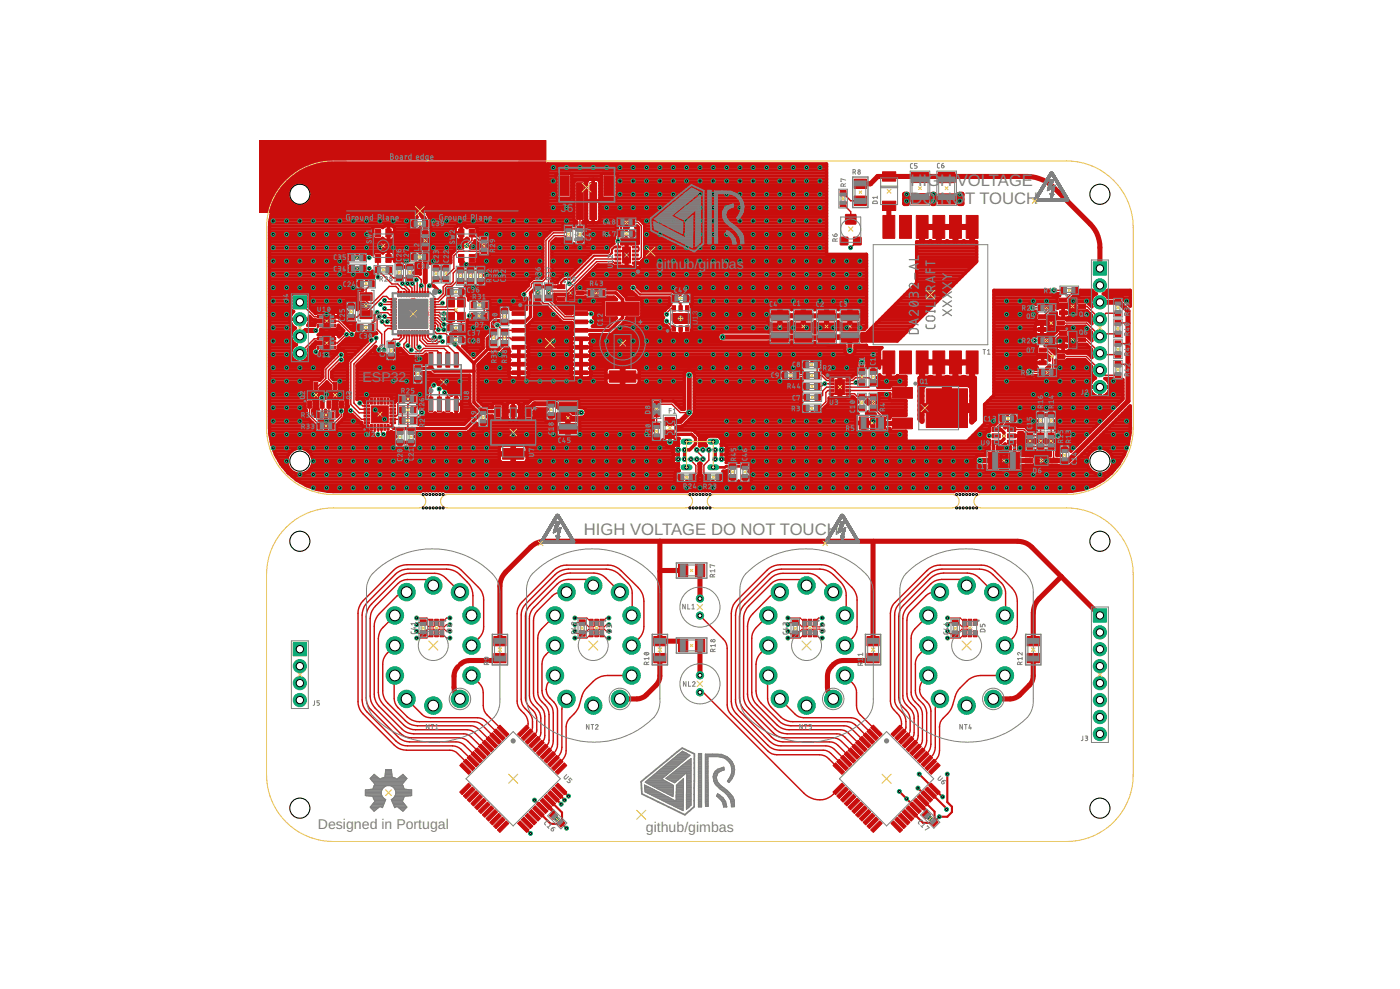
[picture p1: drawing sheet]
<svg xmlns="http://www.w3.org/2000/svg" width="210mm" height="148mm" viewBox="0 0 210 148" stroke-linecap="round" stroke-linejoin="round" font-family="sans-serif">
<defs><g id="words">
<g font-size="2.5" fill="#808080">
<text x="136.5" y="27.8">HIG</text>
<text x="141" y="27.8">H</text>
<text x="143.5" y="27.8">VOLTAGE</text>
<text x="136.5" y="30.5">DO</text>
<text x="141" y="30.5">NOT TOUCH</text>
<text x="87.5" y="80.1">HIGH VOLTAGE DO NOT TOUCH</text>
</g>
<g font-size="2.1" fill="#808080">
<text x="98.4" y="40.2">github/gimbas</text>
<text x="54.4" y="57.2">ESP32</text>
<text x="47.7" y="124.2">Designed in Portugal</text>
<text x="96.8" y="124.7">github/gimbas</text>
</g>
<g font-size="1.8" fill="#808080">
<text x="84.1" y="31.8">J6</text>
<text x="79.3" y="60.8" transform="rotate(90 79.3 60.8)">*</text>
</g>
<g font-size="1.1" fill="#808080">
<text x="104.6" y="47.9" transform="rotate(-90 104.6 47.9)">1</text>
<text x="104.6" y="47.3" transform="rotate(-90 104.6 47.3)">3</text>
<text x="104.6" y="48.7" transform="rotate(-90 104.6 48.7)">U</text>
</g>
<g font-size=".3" fill="#808080">
<text x="65.9" y="94.1" transform="rotate(-90 65.9 94.1)">&lt; IC</text>
<text x="89.9" y="94.1" transform="rotate(-90 89.9 94.1)">&lt; IC</text>
<text x="121.9" y="94.1" transform="rotate(-90 121.9 94.1)">&lt; IC</text>
<text x="145.9" y="94.1" transform="rotate(-90 145.9 94.1)">&lt; IC</text>
</g>
</g></defs>
<g fill="#c90d0c" stroke="#c90d0c" stroke-width=".15">
<path d="M119.2 49.7h2.5v1.6h-2.5z"/>
<path d="M119.2 46.5h2.5v1.6h-2.5z"/>
<path d="M128.8 59.1h.9v.8h-.9z"/>
<path d="M128.8 60.7h.9v.8h-.9z"/>
<path d="M130.5 56.9h.9v.8h-.9z"/>
<path d="M130.5 55.3h.9v.8h-.9z"/>
<path d="M122.7 49.7h2.5v1.6h-2.5z"/>
<path d="M122.7 46.5h2.5v1.6h-2.5z"/>
<path d="M126.2 49.7h2.5v1.6h-2.5z"/>
<path d="M126.2 46.5h2.5v1.6h-2.5z"/>
<path d="M115.7 49.7h2.5v1.6h-2.5z"/>
<path d="M115.7 46.5h2.5v1.6h-2.5z"/>
<path d="M136.7 25.8h2.5v1.5h-2.5z"/>
<path d="M136.7 29h2.5v1.5h-2.5z"/>
<path d="M140.7 25.8h2.5v1.6h-2.5z"/>
<path d="M140.7 29h2.5v1.6h-2.5z"/>
<path d="M122.2 59.1h.8v.9h-.8z"/>
<path d="M120.6 59.1h.8v.9h-.8z"/>
<path d="M122.1 54.2h.8v.9h-.8z"/>
<path d="M120.5 54.2h.8v.9h-.8z"/>
<path d="M118.9 55.8h.8v.9h-.8z"/>
<path d="M117.3 55.8h.8v.9h-.8z"/>
<path d="M132.3 25.7h2v1.4h-2z"/>
<path d="M132.3 30.1h2v1.4h-2z"/>
<path d="M66 92.8h.5v.9h-.5z"/>
<path d="M65.2 92.8h.5v.9h-.5z"/>
<path d="M64.4 92.8h.5v.9h-.5z"/>
<path d="M64.4 94.5h.5v.9h-.5z"/>
<path d="M65.2 94.3h.5v1.1h-.5z"/>
<path d="M66 94.5h.5v.9h-.5z"/>
<path d="M90 92.8h.5v.9h-.5z"/>
<path d="M89.2 92.8h.5v.9h-.5z"/>
<path d="M88.4 92.8h.5v.9h-.5z"/>
<path d="M88.4 94.5h.5v.9h-.5z"/>
<path d="M89.2 94.3h.5v1.1h-.5z"/>
<path d="M90 94.5h.5v.9h-.5z"/>
<path d="M122 92.8h.5v.9h-.5z"/>
<path d="M121.2 92.8h.5v.9h-.5z"/>
<path d="M120.4 92.8h.5v.9h-.5z"/>
<path d="M120.4 94.5h.5v.9h-.5z"/>
<path d="M121.2 94.3h.5v1.1h-.5z"/>
<path d="M122 94.5h.5v.9h-.5z"/>
<path d="M145.9 92.8h.6v.9h-.6z"/>
<path d="M145.1 92.8h.6v.9h-.6z"/>
<path d="M144.4 92.8h.5v.9h-.5z"/>
<path d="M144.4 94.5h.5v.9h-.5z"/>
<path d="M145.1 94.3h.6v1.1h-.6z"/>
<path d="M145.9 94.5h.6v.9h-.6z"/>
<path d="M133.8 58.1h3v1.6h-3z"/>
<path d="M133.8 62.6h3v1.6h-3z"/>
<path d="M138.9 58.3h6.2v5.8h-6.2z"/>
<path d="M128.8 56.9h.9v.8h-.9z"/>
<path d="M128.8 55.3h.9v.8h-.9z"/>
<path d="M98 97.9h1.8v1.4h-1.8z"/>
<path d="M98 95.4h1.8v1.4h-1.8z"/>
<path d="M120.5 55.8h.8v.9h-.8z"/>
<path d="M122.1 55.8h.8v.9h-.8z"/>
<path d="M120.5 60.7h.8v.9h-.8z"/>
<path d="M122.1 60.7h.8v.9h-.8z"/>
<path d="M130.5 59.1h.9v.8h-.9z"/>
<path d="M130.5 60.7h.9v.8h-.9z"/>
<path d="M128.8 62.5h1.4v1.8h-1.4z"/>
<path d="M131.4 62.5h1.4v1.8h-1.4z"/>
<path d="M126 30.2h.9v.8h-.9z"/>
<path d="M126 28.5h.9v.8h-.9z"/>
<path d="M128.1 29.4h1.8v1.4h-1.8z"/>
<path d="M128.1 26.8h1.8v1.4h-1.8z"/>
<path d="M74 97.9h1.9v1.4h-1.9z"/>
<path d="M74 95.4h1.9v1.4h-1.9z"/>
<path d="M139.9 52.6h1.7v3.4h-1.7z"/>
<path d="M137.4 52.6h1.7v3.4h-1.7z"/>
<path d="M142.4 52.6h1.7v3.4h-1.7z"/>
<path d="M134.9 52.6h1.8v3.4h-1.8z"/>
<path d="M144.9 52.6h1.7v3.4h-1.7z"/>
<path d="M132.4 52.6h1.8v3.4h-1.8z"/>
<path d="M137.4 32.3h1.7v3.4h-1.7z"/>
<path d="M139.9 32.3h1.7v3.4h-1.7z"/>
<path d="M134.9 32.3h1.8v3.4h-1.8z"/>
<path d="M142.4 32.3h1.7v3.4h-1.7z"/>
<path d="M132.4 32.3h1.8v3.4h-1.8z"/>
<path d="M144.9 32.3h1.7v3.4h-1.7z"/>
<path d="M64.1 43.6h.2v.8h-.2z"/>
<path d="M63.6 43.6h.3v.8h-.3z"/>
<path d="M63.2 43.6h.3v.8h-.3z"/>
<path d="M62.8 43.6h.3v.8h-.3z"/>
<path d="M62.4 43.6h.3v.8h-.3z"/>
<path d="M62 43.6h.3v.8h-.3z"/>
<path d="M61.7 43.6h.2v.8h-.2z"/>
<path d="M61.3 43.6h.2v.8h-.2z"/>
<path d="M60.9 43.6h.2v.8h-.2z"/>
<path d="M60.5 43.6h.2v.8h-.2z"/>
<path d="M60 43.6h.3v.8h-.3z"/>
<path d="M59.6 43.6h.3v.8h-.3z"/>
<path d="M58.6 44.7h.8v.2h-.8z"/>
<path d="M58.6 45.1h.8v.2h-.8z"/>
<path d="M58.6 45.5h.8v.2h-.8z"/>
<path d="M58.6 45.9h.8v.2h-.8z"/>
<path d="M58.6 46.3h.8v.2h-.8z"/>
<path d="M58.6 46.7h.8v.2h-.8z"/>
<path d="M58.6 47.1h.8v.2h-.8z"/>
<path d="M58.6 47.5h.8v.2h-.8z"/>
<path d="M58.6 47.9h.8v.2h-.8z"/>
<path d="M58.6 48.3h.8v.2h-.8z"/>
<path d="M58.6 48.7h.8v.2h-.8z"/>
<path d="M58.6 49.1h.8v.2h-.8z"/>
<path d="M59.6 49.6h.3v.8h-.3z"/>
<path d="M60 49.6h.3v.8h-.3z"/>
<path d="M60.5 49.6h.2v.8h-.2z"/>
<path d="M60.9 49.6h.2v.8h-.2z"/>
<path d="M61.3 49.6h.2v.8h-.2z"/>
<path d="M61.7 49.6h.2v.8h-.2z"/>
<path d="M62 49.6h.3v.8h-.3z"/>
<path d="M62.4 49.6h.3v.8h-.3z"/>
<path d="M62.8 49.6h.3v.8h-.3z"/>
<path d="M63.2 49.6h.3v.8h-.3z"/>
<path d="M63.6 49.6h.3v.8h-.3z"/>
<path d="M64.1 49.6h.2v.8h-.2z"/>
<path d="M64.5 49.1h.8v.2h-.8z"/>
<path d="M64.5 48.7h.8v.2h-.8z"/>
<path d="M64.5 48.3h.8v.2h-.8z"/>
<path d="M64.5 47.9h.8v.2h-.8z"/>
<path d="M64.5 47.5h.8v.2h-.8z"/>
<path d="M64.5 47.1h.8v.2h-.8z"/>
<path d="M64.5 46.7h.8v.2h-.8z"/>
<path d="M64.5 46.3h.8v.2h-.8z"/>
<path d="M64.5 45.9h.8v.2h-.8z"/>
<path d="M64.5 45.5h.8v.2h-.8z"/>
<path d="M64.5 45.1h.8v.2h-.8z"/>
<path d="M64.5 44.7h.8v.2h-.8z"/>
<path d="M59.8 44.9h4.3v4.3h-4.3z"/>
<path d="M55.7 60.8h2.5v2.6h-2.5z"/>
<path d="M55.5 63.6h.3v.9h-.3z"/>
<path d="M56 63.6h.3v.9h-.3z"/>
<path d="M56.6 63.6h.3v.9h-.3z"/>
<path d="M57 63.6h.3v.9h-.3z"/>
<path d="M57.6 63.6h.2v.9h-.2z"/>
<path d="M58 63.6h.3v.9h-.3z"/>
<path d="M58.5 63.2h.8v.3h-.8z"/>
<path d="M58.5 62.7h.8v.3h-.8z"/>
<path d="M58.5 62.2h.8v.3h-.8z"/>
<path d="M58.5 61.7h.8v.3h-.8z"/>
<path d="M58.5 61.2h.8v.3h-.8z"/>
<path d="M58.5 60.7h.8v.3h-.8z"/>
<path d="M58 59.7h.3v.8h-.3z"/>
<path d="M57.6 59.7h.2v.8h-.2z"/>
<path d="M57 59.7h.3v.8h-.3z"/>
<path d="M56.6 59.7h.3v.8h-.3z"/>
<path d="M56 59.7h.3v.8h-.3z"/>
<path d="M55.5 59.7h.3v.8h-.3z"/>
<path d="M54.6 60.7h.8v.3h-.8z"/>
<path d="M54.6 61.2h.8v.3h-.8z"/>
<path d="M54.6 61.7h.8v.3h-.8z"/>
<path d="M54.6 62.2h.8v.3h-.8z"/>
<path d="M54.6 62.7h.8v.3h-.8z"/>
<path d="M54.6 63.2h.8v.3h-.8z"/>
<path d="M124.3 56.9h.7v.2h-.7z"/>
<path d="M125.2 56.9h1.5v2.2h-1.5z"/>
<path d="M124.3 57.4h.7v.2h-.7z"/>
<path d="M124.3 57.9h.7v.2h-.7z"/>
<path d="M124.3 58.4h.7v.2h-.7z"/>
<path d="M124.3 58.9h.7v.2h-.7z"/>
<path d="M126.8 58.9h.7v.2h-.7z"/>
<path d="M126.8 58.4h.7v.2h-.7z"/>
<path d="M126.8 57.9h.7v.2h-.7z"/>
<path d="M126.8 57.4h.7v.2h-.7z"/>
<path d="M126.8 56.9h.7v.2h-.7z"/>
<path d="M76.8 46.7h2v.5h-2z"/>
<path d="M76.8 47.9h2v.6h-2z"/>
<path d="M76.8 49.2h2v.6h-2z"/>
<path d="M76.8 50.5h2v.5h-2z"/>
<path d="M76.8 51.8h2v.5h-2z"/>
<path d="M76.8 53h2v.6h-2z"/>
<path d="M76.8 54.3h2v.5h-2z"/>
<path d="M76.8 55.6h2v.5h-2z"/>
<path d="M86.1 55.6h2v.5h-2z"/>
<path d="M86.1 54.3h2v.5h-2z"/>
<path d="M86.1 53h2v.6h-2z"/>
<path d="M86.1 51.8h2v.5h-2z"/>
<path d="M86.1 50.5h2v.5h-2z"/>
<path d="M86.1 49.2h2v.6h-2z"/>
<path d="M86.1 47.9h2v.6h-2z"/>
<path d="M86.1 46.7h2v.5h-2z"/>
<path d="M90.8 45.3h5v1.9h-5z"/>
<path d="M91.4 55.6h3.9v1.7h-3.9z"/>
<path d="M75 108.6l1.3 1.4-.4 .4-1.3-1.4z"/>
<path d="M74 109.6l.4-.4 1.3 1.3-.4 .4z"/>
<path d="M73.4 110.2l.4-.4 1.4 1.3-.4 .4z"/>
<path d="M73.3 110.3l1.3 1.4-.4 .4-1.3-1.4z"/>
<path d="M72.3 111.3l.4-.4 1.3 1.3-.4 .4z"/>
<path d="M71.7 111.8l.4-.3 1.4 1.3-.4 .4z"/>
<path d="M71.2 112.4l.4-.4 1.3 1.4-.4 .3z"/>
<path d="M71 112.6l1.3 1.3-.4 .4-1.3-1.3z"/>
<path d="M70 113.5l.4-.3 1.4 1.3-.4 .4z"/>
<path d="M69.5 114.1l.4-.4 1.3 1.4-.4 .3z"/>
<path d="M69.3 114.3l1.3 1.3-.3 .4-1.4-1.3z"/>
<path d="M68.9 118.7l1.4-1.4 .3 .4-1.3 1.4z"/>
<path d="M69.5 119.2l1.3-1.3 .4 .4-1.3 1.3z"/>
<path d="M71.4 118.4l.4 .5-1.4 1.3-.4-.4z"/>
<path d="M71.9 119l.4 .4-1.3 1.4-.4-.4z"/>
<path d="M71.2 120.9l1.3-1.3 .4 .4-1.3 1.3z"/>
<path d="M71.7 121.5l1.4-1.3 .4 .3-1.4 1.4z"/>
<path d="M73.6 120.7l.4 .4-1.3 1.3-.4-.3z"/>
<path d="M72.9 122.6l1.3-1.3 .4 .4-1.3 1.3z"/>
<path d="M73.4 123.2l1.4-1.3 .4 .3-1.4 1.4z"/>
<path d="M75.3 122.4l.4 .4-1.3 1.3-.4-.3z"/>
<path d="M75.9 123l.4 .4-1.3 1.3-.4-.4z"/>
<path d="M77.6 123.4l.4-.4 1.3 1.3-.3 .4z"/>
<path d="M78.5 122.4l1.4 1.4-.4 .3-1.3-1.3z"/>
<path d="M79.1 121.9l1.4 1.3-.4 .4-1.4-1.4z"/>
<path d="M79.3 121.7l.4-.4 1.3 1.3-.4 .4z"/>
<path d="M80.2 120.7l1.4 1.4-.4 .3-1.3-1.3z"/>
<path d="M80.8 120.2l1.4 1.3-.4 .4-1.4-1.4z"/>
<path d="M81.4 119.6l1.3 1.3-.4 .4-1.3-1.3z"/>
<path d="M81.6 119.4l.4-.4 1.3 1.4-.4 .4z"/>
<path d="M82.5 118.4l1.4 1.4-.4 .4-1.4-1.3z"/>
<path d="M83.1 117.9l1.3 1.3-.4 .4-1.3-1.3z"/>
<path d="M83.2 117.7l.5-.4 1.3 1.4-.4 .4z"/>
<path d="M83.2 115.6l1.4-1.3 .4 .4-1.3 1.3z"/>
<path d="M84 113.7l.4 .4-1.3 1.3-.4-.3z"/>
<path d="M82.1 114.5l1.4-1.3 .4 .3-1.4 1.4z"/>
<path d="M81.6 113.9l1.3-1.3 .4 .4-1.3 1.3z"/>
<path d="M81 113.4l1.3-1.4 .4 .4-1.3 1.3z"/>
<path d="M80.4 112.8l1.4-1.3 .4 .3-1.4 1.4z"/>
<path d="M79.9 112.2l1.3-1.3 .4 .4-1.4 1.3z"/>
<path d="M79.3 111.7l1.3-1.4 .4 .4-1.3 1.4z"/>
<path d="M78.7 111.1l1.4-1.3 .4 .4-1.4 1.3z"/>
<path d="M78.2 110.5l1.3-1.3 .4 .4-1.4 1.3z"/>
<path d="M77.6 110l1.4-1.4 .3 .4-1.3 1.4z"/>
<path d="M130.5 109l.4-.4 1.4 1.4-.4 .4z"/>
<path d="M130.4 109.2l1.3 1.3-.4 .4-1.3-1.3z"/>
<path d="M129.4 110.2l.4-.4 1.3 1.3-.4 .4z"/>
<path d="M128.8 110.7l.4-.4 1.4 1.4-.4 .4z"/>
<path d="M128.3 111.3l.4-.4 1.3 1.3-.4 .4z"/>
<path d="M127.7 111.8l.4-.3 1.4 1.3-.4 .4z"/>
<path d="M127.1 112.4l.4-.4 1.4 1.4-.4 .3z"/>
<path d="M126.6 113l.4-.4 1.3 1.3-.4 .4z"/>
<path d="M126 113.5l.4-.3 1.3 1.3-.3 .4z"/>
<path d="M125.5 114.1l.3-.4 1.4 1.4-.4 .3z"/>
<path d="M124.9 114.7l.4-.4 1.3 1.3-.4 .4z"/>
<path d="M124.9 118.7l1.3-1.4 .4 .4-1.3 1.4z"/>
<path d="M125.5 119.2l1.3-1.3 .4 .4-1.4 1.3z"/>
<path d="M127.4 118.4l.3 .5-1.3 1.3-.4-.4z"/>
<path d="M126.6 120.4l1.3-1.4 .4 .4-1.3 1.4z"/>
<path d="M127.1 120.9l1.4-1.3 .4 .4-1.4 1.3z"/>
<path d="M127.7 121.5l1.4-1.3 .4 .3-1.4 1.4z"/>
<path d="M128.3 122.1l1.3-1.4 .4 .4-1.3 1.3z"/>
<path d="M128.8 122.6l1.4-1.3 .4 .4-1.4 1.3z"/>
<path d="M130.7 121.9l.4 .3-1.3 1.4-.4-.4z"/>
<path d="M131.3 122.4l.4 .4-1.3 1.3-.4-.3z"/>
<path d="M130.5 124.3l1.4-1.3 .4 .4-1.4 1.3z"/>
<path d="M134 123l1.3 1.3-.4 .4-1.3-1.3z"/>
<path d="M134.5 122.4l1.4 1.4-.4 .3-1.3-1.3z"/>
<path d="M134.7 122.2l.4-.3 1.3 1.3-.3 .4z"/>
<path d="M135.7 121.3l1.3 1.3-.4 .4-1.3-1.3z"/>
<path d="M136.2 120.7l1.4 1.4-.4 .3-1.4-1.3z"/>
<path d="M136.4 120.5l.4-.3 1.3 1.3-.3 .4z"/>
<path d="M137 120l.4-.4 1.3 1.3-.4 .4z"/>
<path d="M137.9 119l1.4 1.4-.4 .4-1.4-1.4z"/>
<path d="M138.5 118.4l1.3 1.4-.4 .4-1.3-1.3z"/>
<path d="M138.7 118.3l.4-.4 1.3 1.3-.4 .4z"/>
<path d="M139.6 117.3l1.4 1.4-.4 .4-1.4-1.4z"/>
<path d="M140.6 114.3l.4 .4-1.4 1.3-.4-.4z"/>
<path d="M138.7 115.1l1.3-1.4 .4 .4-1.3 1.3z"/>
<path d="M139.4 113.2l.4 .3-1.3 1.4-.4-.4z"/>
<path d="M138.9 112.6l.4 .4-1.4 1.3-.4-.4z"/>
<path d="M137 113.4l1.3-1.4 .4 .4-1.3 1.3z"/>
<path d="M136.4 112.8l1.4-1.3 .3 .3-1.3 1.4z"/>
<path d="M137.2 110.9l.4 .4-1.4 1.3-.4-.4z"/>
<path d="M136.6 110.3l.4 .4-1.3 1.4-.4-.4z"/>
<path d="M134.7 111.1l1.4-1.3 .3 .4-1.3 1.3z"/>
<path d="M135.5 109.2l.4 .4-1.4 1.3-.3-.4z"/>
<path d="M134.9 108.6l.4 .4-1.3 1.4-.4-.4z"/>
<path d="M130 97.9h1.8v1.4h-1.8z"/>
<path d="M130 95.4h1.8v1.4h-1.8z"/>
<path d="M154 97.9h1.8v1.4h-1.8z"/>
<path d="M154 95.4h1.8v1.4h-1.8z"/>
<path d="M104.3 84.6h1.4v1.8h-1.4z"/>
<path d="M101.7 84.6h1.4v1.8h-1.4z"/>
<path d="M104.3 95.8h1.4v1.8h-1.4z"/>
<path d="M101.7 95.8h1.4v1.8h-1.4z"/>
<path d="M83.5 123.4l.7-.7 .5 .6-.6 .6z"/>
<path d="M82.4 122.2l.6-.6 .6 .5-.7 .7z"/>
<path d="M139.4 123.3l.7-.7 .6 .6-.7 .6z"/>
<path d="M138.3 122.1l.6-.6 .6 .5-.6 .7z"/>
<path d="M82.2 60.2h.9v.8h-.9z"/>
<path d="M82.2 61.8h.9v.8h-.9z"/>
<path d="M72 61.3h.9v.8h-.9z"/>
<path d="M72 62.9h.9v.8h-.9z"/>
<path d="M99.7 62.5h1.5v1.3h-1.5z"/>
<path d="M99.7 64.5h1.5v1.2h-1.5z"/>
<path d="M107.4 71.1h.8v.8h-.8z"/>
<path d="M105.7 71.1h.8v.8h-.8z"/>
<path d="M101.7 71.1h.8v.8h-.8z"/>
<path d="M103.4 71.1h.8v.8h-.8z"/>
<path d="M59.5 64.2h.9v.8h-.9z"/>
<path d="M59.5 65.9h.9v.8h-.9z"/>
<path d="M59.9 59.4h.8v.8h-.8z"/>
<path d="M61.6 59.4h.8v.8h-.8z"/>
<path d="M61.2 64.2h.9v.8h-.9z"/>
<path d="M61.2 65.9h.9v.8h-.9z"/>
<path d="M61.6 61h.8v.8h-.8z"/>
<path d="M59.9 61h.8v.8h-.8z"/>
<path d="M59.9 62.5h.8v.9h-.8z"/>
<path d="M61.6 62.5h.8v.9h-.8z"/>
<path d="M55.3 42.1h.8v.8h-.8z"/>
<path d="M53.7 42.1h.8v.8h-.8z"/>
<path d="M52.2 47.1h.9v.8h-.9z"/>
<path d="M52.2 45.5h.9v.8h-.9z"/>
<path d="M54 43.9h1.8v1.1h-1.8z"/>
<path d="M54 46.5h1.8v1.2h-1.8z"/>
<path d="M56.3 40h.8v.9h-.8z"/>
<path d="M57.9 40h.8v.9h-.8z"/>
<path d="M72.1 35.6h.9v.8h-.9z"/>
<path d="M72.1 37.2h.9v.8h-.9z"/>
<path d="M64.9 41.4h.9v.8h-.9z"/>
<path d="M64.9 39.8h.9v.8h-.9z"/>
<path d="M59.4 41.2h.9v.8h-.9z"/>
<path d="M59.4 39.6h.9v.8h-.9z"/>
<path d="M61 41.2h.9v.8h-.9z"/>
<path d="M61 39.6h.9v.8h-.9z"/>
<path d="M67.1 50.5h.8v.9h-.8z"/>
<path d="M68.8 50.5h.8v.9h-.8z"/>
<path d="M58.2 51.3h.9v.8h-.9z"/>
<path d="M58.2 52.9h.9v.8h-.9z"/>
<path d="M55.3 48.6h.8v.9h-.8z"/>
<path d="M53.6 48.6h.8v.9h-.8z"/>
<path d="M66.4 41.4h.9v.8h-.9z"/>
<path d="M66.4 39.8h.9v.8h-.9z"/>
<path d="M98 60.2h.8v.8h-.8z"/>
<path d="M98 61.6h.8v.8h-.8z"/>
<path d="M98 65h.9v.8h-.9z"/>
<path d="M98 63.4h.9v.8h-.9z"/>
<path d="M70.7 46.9h.8v.8h-.8z"/>
<path d="M72.2 46.9h.8v.8h-.8z"/>
<path d="M70.6 45.3h.8v.8h-.8z"/>
<path d="M72.3 45.3h.8v.8h-.8z"/>
<path d="M65.6 59.5h.6v2.2h-.6z"/>
<path d="M65.6 52.8h.6v2.2h-.6z"/>
<path d="M64.3 59.5h.6v2.2h-.6z"/>
<path d="M66.8 59.5h.6v2.2h-.6z"/>
<path d="M68.1 59.5h.6v2.2h-.6z"/>
<path d="M64.3 52.8h.6v2.2h-.6z"/>
<path d="M66.8 52.8h.6v2.2h-.6z"/>
<path d="M68.1 52.8h.6v2.2h-.6z"/>
<path d="M62.2 54.8h.9v.8h-.9z"/>
<path d="M62.2 56.4h.9v.8h-.9z"/>
<path d="M71.6 40.1h.9v.8h-.9z"/>
<path d="M71.6 41.7h.9v.8h-.9z"/>
<path d="M70.1 41.7h.9v.8h-.9z"/>
<path d="M70.1 40.1h.9v.8h-.9z"/>
<path d="M68.6 40.1h.9v.8h-.9z"/>
<path d="M68.6 41.7h.9v.8h-.9z"/>
<path d="M54 39.8h.8v.9h-.8z"/>
<path d="M52.3 39.8h.8v.9h-.8z"/>
<path d="M52.3 38.2h.8v.9h-.8z"/>
<path d="M54 38.2h.8v.9h-.8z"/>
<path d="M67 44.6h1.1v1.4h-1.1z"/>
<path d="M67 46.8h1.1v1.4h-1.1z"/>
<path d="M68.6 44.6h1.1v1.4h-1.1z"/>
<path d="M68.6 46.8h1.1v1.4h-1.1z"/>
<path d="M67.1 43.3h.8v.9h-.8z"/>
<path d="M68.8 43.3h.8v.9h-.8z"/>
<path d="M68.8 48.7h.8v.9h-.8z"/>
<path d="M67.1 48.7h.8v.9h-.8z"/>
<path d="M63.3 34.6h.9v.9h-.9z"/>
<path d="M63.3 36.5h.9v.9h-.9z"/>
<path d="M63.4 38.1h.8v.8h-.8z"/>
<path d="M61.7 38.1h.8v.8h-.8z"/>
<path d="M63.4 33.1h.8v.9h-.8z"/>
<path d="M61.7 33.1h.8v.9h-.8z"/>
<path d="M46.1 60h.6v1.2h-.6z"/>
<path d="M48 60h.6v1.2h-.6z"/>
<path d="M47.1 57.3h.5v1.1h-.5z"/>
<path d="M49 60h.6v1.2h-.6z"/>
<path d="M50.9 60h.6v1.2h-.6z"/>
<path d="M50 57.3h.5v1.1h-.5z"/>
<path d="M49.3 61.7h.8v.9h-.8z"/>
<path d="M47.6 61.7h.8v.9h-.8z"/>
<path d="M47.6 63.4h.9v.9h-.9z"/>
<path d="M49.3 63.4h.8v.9h-.8z"/>
<path d="M75.2 47.8h.9v.8h-.9z"/>
<path d="M75.2 46.2h.9v.8h-.9z"/>
<path d="M73.6 51h.9v.8h-.9z"/>
<path d="M73.6 49.4h.9v.8h-.9z"/>
<path d="M80.2 44.2h.9v.8h-.9z"/>
<path d="M80.2 42.6h.9v.8h-.9z"/>
<path d="M81.8 44.2h.9v.8h-.9z"/>
<path d="M81.8 42.6h.9v.8h-.9z"/>
<path d="M75.2 49.4h.9v.8h-.9z"/>
<path d="M75.2 51h.9v.8h-.9z"/>
<path d="M63 94.5h.9v.8h-.9z"/>
<path d="M63 92.9h.9v.8h-.9z"/>
<path d="M86.8 94.5h.9v.8h-.9z"/>
<path d="M86.8 92.9h.9v.8h-.9z"/>
<path d="M118.8 94.6h.9v.8h-.9z"/>
<path d="M118.8 92.9h.9v.8h-.9z"/>
<path d="M142.8 94.6h.9v.8h-.9z"/>
<path d="M142.8 92.9h.9v.8h-.9z"/>
<path d="M148.2 67.7h1.5v2.6h-1.5z"/>
<path d="M151.4 67.7h1.5v2.6h-1.5z"/>
<path d="M149.9 62.3h.8v.8h-.8z"/>
<path d="M151.5 62.3h.8v.8h-.8z"/>
<path d="M159.2 68.6h.9v.8h-.9z"/>
<path d="M159.2 67h.9v.8h-.9z"/>
<path d="M157.2 64.9h.9v.8h-.9z"/>
<path d="M157.2 66.5h.9v.8h-.9z"/>
<path d="M157.2 61.8h.9v.8h-.9z"/>
<path d="M157.2 63.4h.9v.8h-.9z"/>
<path d="M155.6 64.9h.9v.8h-.9z"/>
<path d="M155.6 66.5h.9v.8h-.9z"/>
<path d="M155.6 61.8h.9v.8h-.9z"/>
<path d="M155.6 63.4h.9v.8h-.9z"/>
<path d="M157.4 68.6h1.2v.8h-1.2z"/>
<path d="M153.7 68.6h1.2v.8h-1.2z"/>
<path d="M154 66.5h.9v.8h-.9z"/>
<path d="M154 64.9h.9v.8h-.9z"/>
<path d="M158.9 44.7h1.1v.6h-1.1z"/>
<path d="M158.9 46.6h1.1v.6h-1.1z"/>
<path d="M161.7 45.6h1.1v.6h-1.1z"/>
<path d="M155.7 47.2h1.1v.6h-1.1z"/>
<path d="M155.7 49.1h1.1v.6h-1.1z"/>
<path d="M158.5 48.1h1.1v.6h-1.1z"/>
<path d="M158.9 49.7h1.1v.5h-1.1z"/>
<path d="M158.9 51.6h1.1v.6h-1.1z"/>
<path d="M161.7 50.6h1.1v.6h-1.1z"/>
<path d="M155.8 52.2h1.1v.5h-1.1z"/>
<path d="M155.8 54.1h1.1v.6h-1.1z"/>
<path d="M158.6 53.1h1.1v.6h-1.1z"/>
<path d="M159.1 43.1h.8v.8h-.8z"/>
<path d="M160.7 43.1h.8v.8h-.8z"/>
<path d="M155.7 45.7h.8v.8h-.8z"/>
<path d="M157.3 45.7h.8v.8h-.8z"/>
<path d="M155.7 50.6h.8v.9h-.8z"/>
<path d="M157.3 50.6h.8v.9h-.8z"/>
<path d="M155.8 55.4h.8v.8h-.8z"/>
<path d="M157.4 55.4h.8v.8h-.8z"/>
<path d="M167.2 46.5h.9v.8h-.9z"/>
<path d="M167.2 44.9h.9v.8h-.9z"/>
<path d="M167.2 49.6h.9v.8h-.9z"/>
<path d="M167.2 48h.9v.8h-.9z"/>
<path d="M167.2 52.7h.9v.8h-.9z"/>
<path d="M167.2 51.1h.9v.8h-.9z"/>
<path d="M167.2 55.8h.9v.8h-.9z"/>
<path d="M167.2 54.2h.9v.8h-.9z"/>
<path d="M151.1 66h1.2v.5h-1.2z"/>
<path d="M151.1 65h1.2v.6h-1.2z"/>
<path d="M151.1 64.1h1.2v.5h-1.2z"/>
<path d="M148.7 64.1h1.3v.5h-1.3z"/>
<path d="M148.7 65h1.3v.6h-1.3z"/>
<path d="M148.7 66h1.3v.5h-1.3z"/>
<path d="M62.7 31.2h.5v.4h-.5z"/>
<path d="M61.3 31.2h1v.4h-1z"/>
<path d="M59.1 31.2h1v.4h-1z"/>
<path d="M56.3 34.3h.8v1.2h-.8z"/>
<path d="M56.3 38.1h.8v1.2h-.8z"/>
<path d="M57.8 38.1h.9v1.2h-.9z"/>
<path d="M57.8 34.3h.9v1.2h-.9z"/>
<path d="M70.4 38.1h.8v1.2h-.8z"/>
<path d="M70.4 34.3h.8v1.2h-.8z"/>
<path d="M68.7 34.3h.9v1.2h-.9z"/>
<path d="M68.7 38.1h.9v1.2h-.9z"/>
<path d="M49.6 48.6h.7v.3h-.7z"/>
<path d="M49.6 47.9h.7v.4h-.7z"/>
<path d="M49.6 47.3h.7v.3h-.7z"/>
<path d="M47.6 47.3h.7v.3h-.7z"/>
<path d="M47.6 48.6h.7v.3h-.7z"/>
<path d="M49.6 51.9h.7v.3h-.7z"/>
<path d="M49.6 51.2h.7v.4h-.7z"/>
<path d="M49.6 50.6h.7v.3h-.7z"/>
<path d="M47.6 50.6h.7v.3h-.7z"/>
<path d="M47.6 51.9h.7v.3h-.7z"/>
<path d="M83.6 42.7h1.1v.5h-1.1z"/>
<path d="M83.6 44.5h1.1v.6h-1.1z"/>
<path d="M86.4 43.6h1.1v.6h-1.1z"/>
<path d="M89.9 43.4h.8v.9h-.8z"/>
<path d="M88.2 43.4h.8v.9h-.8z"/>
<path d="M120.5 57.4h.8v.9h-.8z"/>
<path d="M122.2 57.4h.8v.9h-.8z"/>
<path d="M78.8 60.8h.9v1.6h-.9z"/>
<path d="M76.5 60.8h.9v1.6h-.9z"/>
<path d="M74.2 60.8h.9v1.6h-.9z"/>
<path d="M75.4 67.2h3.1v1.6h-3.1z"/>
<path d="M83.9 60.2h2.5v1.6h-2.5z"/>
<path d="M83.9 63.4h2.5v1.6h-2.5z"/>
<path d="M109.4 71.1h.9v.8h-.9z"/>
<path d="M109.4 69.5h.9v.8h-.9z"/>
<path d="M111.2 69.5h.9v.8h-.9z"/>
<path d="M111.2 71.1h.9v.8h-.9z"/>
<path d="M83.7 26.3h1.6v3h-1.6z"/>
<path d="M90.5 26.3h1.6v3h-1.6z"/>
<path d="M86.4 27.4h1.1v5.5h-1.1z"/>
<path d="M88.4 27.4h1.1v5.5h-1.1z"/>
<path d="M86.5 33.9h.9v.8h-.9z"/>
<path d="M86.5 35.5h.9v.8h-.9z"/>
<path d="M84.8 33.9h.9v.8h-.9z"/>
<path d="M84.8 35.5h.9v.8h-.9z"/>
<path d="M94.8 39.3h.9v.3h-.9z"/>
<path d="M94.8 38.7h.9v.2h-.9z"/>
<path d="M94.8 38.1h.9v.3h-.9z"/>
<path d="M94.8 37.5h.9v.3h-.9z"/>
<path d="M94.8 36.9h.9v.2h-.9z"/>
<path d="M92.2 36.9h.9v.2h-.9z"/>
<path d="M92.2 37.5h.9v.3h-.9z"/>
<path d="M92.2 38.1h.9v.3h-.9z"/>
<path d="M92.2 38.7h.9v.2h-.9z"/>
<path d="M92.2 39.3h.9v.3h-.9z"/>
<path d="M93.3 37h1.2v2.4h-1.2z"/>
<path d="M92.7 34.6h.8v.9h-.8z"/>
<path d="M94.4 34.6h.8v.9h-.8z"/>
<path d="M94.3 32.9h.8v.8h-.8z"/>
<path d="M92.7 32.9h.8v.8h-.8z"/>
<path d="M102.8 48.8h.5v.8h-.5z"/>
<path d="M101.8 48.8h.5v.8h-.5z"/>
<path d="M100.8 48.8h.5v.8h-.5z"/>
<path d="M100.8 45.8h.5v.8h-.5z"/>
<path d="M101.8 45.8h.5v.8h-.5z"/>
<path d="M102.8 45.8h.5v.8h-.5z"/>
<path d="M101.9 47.6h.3v.2h-.3z"/>
<path d="M100.8 44.3h.8v.8h-.8z"/>
<path d="M102.5 44.3h.8v.8h-.8z"/>
</g>
<g fill="#c90d0c" stroke="#c90d0c" stroke-width=".15">
<path d="M126 35.6h1.1v1.1h-1.1z" fill-rule="evenodd"/>
<path d="M126.8 32.2h1.5v1.3h-1.5z" fill-rule="evenodd"/>
<path d="M128 35.6h1.1v1.1h-1.1z" fill-rule="evenodd"/>
</g>
<g fill="none" stroke="#c90d0c" stroke-width=".15">
<path d="M52.1 28.9h2.2M52.1 27.7h2.2M52.1 29.6h10.2v2h-1v-.7M52.1 25.9h25.6v-1.2h-25.6v6.2l10.2-.1M52.1 30.8h10.2M52.1 30.7h10.2M52.1 30.6h10.2M52.1 30.5h10.2M52.1 30.4h10.2M52.1 30.3h10.2M52.1 30.2h10.2M52.1 30.1h10.2"/>
<path d="M52.1 30h10.2M52.1 29.9h10.2M52.1 29.8h10.2M52.1 29.7h10.2M52.1 29.6h10.2M52.1 29.5h2.2M52.1 29.4h2.2M52.1 29.3h2.2M52.1 29.2h2.2M52.1 29.1h2.2M52.1 29h2.2M52.1 28.8h2.2"/>
<path d="M52.1 28.7h2.2M52.1 28.6h2.2M52.1 28.5h2.2M52.1 28.4h2.2M52.1 28.3h2.2M52.1 28.2h2.2M52.1 28.1h2.2M52.1 28h2.2M52.1 27.9h2.2M52.1 27.8h2.2M52.1 27.6h2.2M52.1 27.5h2.2"/>
<path d="M52.1 27.4h2.2M52.1 27.3h2.2M52.1 27.2h2.2M52.1 27.1h2.2M52.1 27h2.2M52.1 26.9h2.2M52.1 26.9h9.2M52.1 26.8h9.2M52.1 26.7h9.2M52.1 26.6h9.2M52.1 26.5h9.2M52.1 26.4h9.2"/>
<path d="M52.1 26.3h9.2M52.1 26.2h9.2M52.1 26.1h9.2M52.1 26h9.2M52.1 25.9h9.2M52.1 25.8h25.6M52.1 25.7h25.6M52.1 25.6h25.6M52.1 25.5h25.6M52.1 25.4h25.6M52.1 25.3h25.6M52.1 25.2h25.6"/>
<path d="M52.1 25.1h25.6M52.1 25h25.6M52.1 24.9h25.6M52.1 24.8h25.6M52.1 24.7h25.6M54.3 26.9v2.7M59.1 30.9v.7h1v-.7M59.1 31.6h1M59.1 31.5h1M59.1 31.4h1M59.1 31.3h1M59.1 31.2h1"/>
<path d="M59.1 31.1h1M59.1 31h1M59.1 30.9h1M59.1 28.9h3.8M59.1 28.8h3.8M59.1 28.8h3.7M59.1 28.7l3.7 .1M59.1 28.7h3.7M59.1 28.7h3.6M59.1 28.6h3.6M59.1 28.6h3.5M59.1 28.5h3.4"/>
<path d="M59.1 28.4h3.3M59.1 28.3h3.2M59.1 28.2h3.2M59.1 28.1h3.2M59.1 28h3.2M59.1 27.9h3.2M59.1 27.8h3.2M59.1 27.7h3.2M60.1 26.9v.8M60.1 27.6h1.2M60.1 27.5h1.2M60.1 27.4h1.2"/>
<path d="M60.1 27.3h1.2M60.1 27.2h1.2M60.1 27.1h1.2M60.1 27h1.2M60.1 26.9h1.2M61.3 26.9h-9.2M61.3 25.9v1.8M61.3 31.6h1M61.3 31.5h1M61.3 31.4h1M61.3 31.3h1M61.3 31.2h1"/>
<path d="M61.3 31.1h1M61.3 31h1M61.3 30.9h1M61.8 32.1l.6 .6v.6l-.3 .2h-1.4l-1.1-1.1M62.2 28.9l.5 .4M62.2 28.9h.8M62.3 30.9h-3.2M62.3 29h.8M62.4 29l.8 .1M62.4 29.1h.8M62.5 29.1h.7M62.5 29.2h.7"/>
<path d="M62.6 29.2h.6M62.7 29.3h.5M62.7 29.6h.5M62.7 30.9h.5M62.7 30.8h.5M62.7 31.6h.5M62.7 31.5h.5M62.7 31.4h.5M62.7 31.3h.5M62.7 31.2h.5M62.7 31.1h.5M62.7 31h.5"/>
<path d="M62.7 30.7h.5M62.7 30.6h.5M62.7 30.5h.5M62.7 30.4h.5M62.7 30.3h.5M62.7 30.2h.5M62.7 30.1h.5M62.7 30h.5M62.7 29.9h.5M62.7 29.8h.5M62.7 29.7h.5M62.7 29.5h.5"/>
<path d="M62.7 29.4h.5M63 28.9h-3.9v-1.2h3.2v.6l.9 .8M63.2 29.1v2.5h-.5v-2.3M63.8 35h.1M100.8 47h2.5v1.5h-2.1l-.4-.5zM100.8 48h2.5M100.8 47.9h2.5M100.8 47.8h2.5M100.8 47.7h2.5M100.8 47.6h2.5M100.8 47.5h2.5M100.8 47.4h2.5"/>
<path d="M100.8 47.3h2.5M100.8 47.2h2.5M100.8 47.1h2.5M100.9 48.1h2.4M101 48.2h2.3M101.1 48.3h2.2M101.2 48.4h2.1"/>
</g>
<g fill="none" stroke="#c90d0c" stroke-width=".17">
<path d="M69 42.1h.1M69.2 47.5h.1M62.5 92.6h1.5l.6 .6M62.5 93.6l.3-.3h.8l.7 .6h.7l.4-.4 .5 .4h.7l.3-.3h.6M62.5 94.6l.3 .3h.7l.6-.6h.9l.4 .5 .5-.5h.7l.3 .3h.6M64.6 94.9l-.6 .7h-1.5M65.4 93.2v.3M66.3 94.9l.7 .7h.5M67.5 92.6h-.5l-.7 .6M69 99.5l-.3 .4M75 98.6l-.4 .4M86.2 92.6h1.8l.6 .6"/>
<path d="M86.2 94.6l.3 .3h1.1l.7-.6h.7l.5 .4M88.6 94.9l-.6 .7h-1.8M89.5 93.5l-.5 .4h-.7l-.7-.6h-1.1l-.3 .3M89.5 93.2v.3M89.5 94.7v.1M89.5 93.5l.4 .4h.7l.3-.3h.4M90.2 94.9l.7 .7h.4M91.3 92.6h-.4l-.7 .6M91.3 94.6h-.4l-.3-.3h-.7l-.4 .4M104.9 85.5h.1M105 96.7h-.1M118.1 92.6h1.9l.6 .6"/>
<path d="M118.1 94.6l.4 .4h1.1l.7-.7h.7l.4 .4M120.6 94.9l-.6 .7h-1.9M121.4 93.2v.3M121.4 94.7v.1M121.4 93.5l-.4 .4h-.7l-.6-.6h-1.3l-.3 .3M121.4 93.5l.5 .4h1l.4-.3M122.2 94.9l.7 .7h.4M123.3 92.6h-.6l-.5 .5v.1M123.3 93.6h.1M123.3 94.6l-.4-.3h-1l-.5 .4M130.9 98.6l-.3 .4M142.1 92.6h1.9l.6 .6"/>
<path d="M142.1 94.6l.4 .4h1l.7-.7h.8l.4 .4v.1M144.6 94.9l-.6 .7h-1.9M145.4 93.2v.3l-.4 .4h-.7l-.6-.6h-1.4l-.2 .3M68.7 104.4l.3 .3"/>
</g>
<g fill="none" stroke="#c90d0c" stroke-width=".76">
<path d="M62.9 31.4l.2 .6 .7 1.1v2M63.8 36.9v5.3M63.8 38.5h.1M63.8 38.4h.1M63.8 35h.1M129.3 27.2l-.3 .3h1.5l1.1-1.1h22.4a5.9 5.9 0 0 1 4 1.7l5.4 5.4a4.9 4.9 0 0 1 1.5 3.6v3.1M133.3 30.8v3.2M135.6 29.1h.4v1.4h-.4zM135.6 29.9h.4M135.6 29.1h.4M136 29.8h3.8M137.4 26.4l.2 .2h.4"/>
<path d="M137.9 29.8h.1M139.8 29.1h.2v1.4h-.2zM139.8 29.9h.2M139.8 29.1h.2M140 29.8h3.8M141.8 26.4l.1 .2M141.9 29.8h-.3l-.4 .3M141.9 29.8h.1M143.8 29.1h.4v1.4h-.4zM143.8 29.9h.4M143.8 29.1h.4M47.3 49.5h-1.5l-.8 .9"/>
<path d="M103.3 56.2v5.6l-1.3 1.3h-1.6M108.3 50.5h12.1l.1 .1 6.9-.1v2M129.2 54.3v1.4M137.9 59.3h.3M137.9 58.6h.3M137.9 57.9h.5M137.9 57.1h8.2M138.2 54.4h7.6v2.2h.3v6.2l-.4 .4v-1.7h-3.4v-3.9h2.8l.4 .2 .2 .3v2.7h-7.5v-2.6l.4-.5 3-.1v3.9h-3.4v1.6l-.3-.3v-6.2h.3zM138.2 56.4h.1M138.2 55.7h.1M138.2 55h.1M138.3 54.2h2.4v2.4h-.9l-.3-.1-.3 .1h-.9z"/>
<path d="M138.3 54.3h2.4M140.7 56.4h.1M140.7 55.7h.1M140.7 55h.1M140.8 54.2h2.4v2.4h-.9l-.3-.1-.3 .1h-.9zM140.8 54.3h2.4M141.6 59.3h.7M141.6 58.6h.7M141.6 57.9h.7M143.2 56.4h.1M143.2 55.7h.1M143.2 55h.1"/>
<path d="M143.3 54.2h2.4v2.4h-.9l-.3-.1-.3 .1h-.9zM143.3 54.3h2.4M145.6 57.9h.5M145.7 56.4h.1M145.7 55.7h.1M145.7 55h.1M145.7 59.3h.4M145.7 58.6h.4M164.9 45.3h2.7M164.9 45.3h.1M167.8 45.3l1.3 1.3v13.5l-8.9 8.9h-2.2M79.3 61.6v-.2l.8-.9h3.1l.5 .5h1.5l.7 .8h1.2"/>
<path d="M82.7 60.5v.1M132.1 63.4h3.2M137.9 62.2h.3M137.9 61.4h3.7M137.9 60.7h.3M137.9 60h.3M138 62.9h.2M141.6 60.7h.7M141.6 60h.7M142.3 61.4h3.8M145.7 62.9h.3M145.7 62.2h.4"/>
<path d="M145.7 60.7h.4M145.7 60h.4M146.9 69h2M152.1 69h2.2M68.7 99.9a1.96 1.96 0 0 0-.6 1.4 3.9 3.9 0 0 0 .3 2.8l.3 .3M74.6 99h-4.2a1.96 1.96 0 0 0-1.4 .5M98.9 98.6v2.7a1.96 1.96 0 0 1-.5 1.4l-1.5 1.4a2.22 2.22 0 0 1-1.4 .6h-2.6M98.9 81.1v15h2.9l.6 .6M99.1 85.5h3.3M104.9 85.5v4.2M104.9 96.7v4.5M130.6 99h-4.2a2.53 2.53 0 0 0-2.3 2.3 3.9 3.9 0 0 0 .3 2.8l.5 .6"/>
<path d="M130.9 81.1v15M154.9 98.6v2.7a1.87 1.87 0 0 1-.6 1.4l-1.4 1.4a2.22 2.22 0 0 1-1.4 .6h-2.6M159.1 86.4l-4.4-4.4a2.97 2.97 0 0 0-2.1-.9h-70.9a3.1 3.1 0 0 0-2.1 .9l-3.8 3.7a2.97 2.97 0 0 0-.8 2.1v8.3M159.1 86.4l-3.3 3.3a2.97 2.97 0 0 0-.9 2.1v4.3M159.1 86.4l5.8 5.8M83 122.2l.5 .5M138.9 122.1l.5 .5"/>
</g>
<g fill="none" stroke="#c90d0c" stroke-width=".21">
<path d="M52.7 38.6h.9M54.4 38.6h1M56.7 38.7v2.8M56.7 38.7h.1M63.8 38.1v.4M63.8 38.5h.1M69.2 38.7v.3M72.6 37.6h-3.9l-.6 .7v1.9l-1.3 1.3v.3h-1.4l-1.2 1.2v1M72.6 36h-.8l-1-1.1v1.1l-.8 .8M73.2 38.1l-1.4 1.4h-2.1M85.2 35.9l-.6-.6h-1.5l-.8 .9v6.8M87 30.1v4.2h-1.8l-.6 .6h-1.6l-1.1 1.1v5.7l-.6 .5h-1.2l-.4 .4v.4l-1.2 1.1"/>
<path d="M92.6 39.4h-.5l-.2-.2h-2.4l-4.5 4.4h-2.6l-.1 .2v1.2l2.4 2.5h1.2l.5-.5h2.2M92.6 38.8h-3.4l-3.7 3.7h-.2M94.7 33.3h.9l.6 .5v4.7l-.3 .3h-.7M95.2 37h.4l.2 .1v.4l-.2 .1h-.4M126.4 30.6l1.2 1.1v1.2M126.4 28.9l1.2 1.2h1.4M127.5 37.1h.1M128.5 36.1l-1 1M45 45.3l2.1 2.2h.9M48 52l-.7 .7M48 48.7l-.7 .7v.1M48 50.8h-.9l-2.1 2.1"/>
<path d="M48.3 59.6v2.3l-.3 .3M50 48.1h.8l1.9 2M51.2 53.9h-.3l-1.6 1.6v1.3l.9 1M51.2 53.1h-.2l-2.1 2.2v1.4l-1.1 1.1h-.5M52 50.1l-1.4 1.3h-.6M52.7 40.2h.9M54.4 40.2h1M55.7 50.9v.3l-3.1 3.1v6.3l1.2 1.2h1.2M55.7 42.5l-.8 .8v1.7l.4 .4h.5l2.6-2.5h1l.4 .4v.7M56.4 50.6v.6l-3.3 3.3v5.9l.9 .9h1M56.6 46.8h1.5l.4 .4h.5M56.7 40.4l2.1 2.1h.8l.7 .7h.3l.4 .4v.5"/>
<path d="M56.9 47.5l-.4 .3v1.5l.7 .7v1.7l-.4 .4v.3M57.1 45.6h1.9M57.3 48.2v.1l.5 .5h1.2M57.7 47.4l.1 .2h1.2M57.7 46.2l.1 .2h1.2M57.7 45l.1 .2h1.2M58.3 40.4v.6l.7 .6h2.4l.3-.2h1l.5 .5v.9M59 49.2h-.8l-.5 .5v2.6l-.1 .1M59 48h-.7l-.2 .2M59 44.8h-.6l-.4-.4h-.6l-2.5 2.6v.1h-.9l-.5 .4h-.8M60.2 50v.5l-.4 .3h-.8l-.3 .4v.5M60.3 59.8l-.7 .7v1.6l-.1 .2h-.6"/>
<path d="M60.3 42.5l1.1 1v.6M60.6 50v.6l-.9 .9v.1M61 50v1.2l-.4 .4v.5l.8 .9h2l.4-.4h1.8l.3 .3v1M61.1 42.5l.7 .7v.9M61.4 50v1.6l-.2 .2M61.8 50v2.3l-.1 .1M61.8 42.5l.3 .3v1.2M62 59.8l-.8 .8v3.6M62.1 50v2.1l.6 .5h.4l.4-.4h3.1l.5 .5v1.2M62.4 41.9l.1 .2v1.9M62.5 50v1.7l.3 .3M62.9 59.1v1.3l-.9 1"/>
<path d="M62.9 50v1l1 .9h3.3l1.2 1.2v.8M63.2 42.8l-.3 .2v1M63.2 42.8l.2 .2v1M63.2 42.5h.1M63.4 50v.8l.7 .7h1.4l.3-.3h.6M63.8 50v.7l.4 .4h1.1l.7-.6M63.8 50h.1M63.8 42.2v1.8M64.2 50v.5l.3 .3h.4l.3-.3M64.9 48.4h.4l.4 .3v.7M64.9 47.6h.7l.9 1M64.9 46.4h3.2l1.1 1.1"/>
<path d="M64.9 48h.6l.5 .5v.4l.5 .5M64.9 47.2h.8l.6 .6h.2M64.9 46.8h1l.2 .2h.4M64.9 49.2h.2v.4l.3 .4h1.4l.7 .7v.2M65 57.7l-.4 .4v2.5M65.8 58.3h.1M65.9 58.3v2.3M66.4 45.4l-.3 .2h-1.2M66.7 58.8l.4 .5v1.3M67.5 43.7l.1 1.6-.7 .7h-2M68.3 49.9v.1M69 42.1h-.5l-.8 .8h-.7l-.2 .3v1l-1.1 1h-.8"/>
<path d="M69 42.1h1.5M69.2 47.5v1.6M70.4 47.3h.7M72.1 40.5h-3.7l-.5 .4v1.3l-.3 .4h-.7l-.5 .4v1l-.7 .8h-.8M72.7 45.7l-.1 1.6M74.5 48.7h.1M74.6 48.7l1 1.1 .3-.3h1.9M77.8 48.2h.1M77.8 50.8h-1.2l-.1-.2h-1.7l-.8 .8M80.5 43h.1M80.7 43.8l-.1 .8 .9 .9h.7l2.3 2.3h1.4l.4 .4h2.4M99.9 48.1l1.1 1.1"/>
<path d="M101 46.2h-.4l-.7 .7v.2M119.3 56.2l1.6 .1M122.5 54.6v1.6l.7 .1 .7 .7h.8M124.7 57.5h-1.2l-.4 .4h-.5M124.7 58.5h-.6l-.3 .3v1.4l-.9 1h-.4M124.7 58h-.8l-.6 .6v.6l-.3 .3h-.4M125.9 58v.6l-.4 .4h-.8M127.2 57h.6l.4-.4h2.1l.7 .7-.7 .7h-3.1M127.2 59h.9l.4 .4 2.4 .1M127.2 58.5h7.7l.4 .4M129.2 57.3h-.9l-.2 .2h-.9M129.2 55.7v.9"/>
<path d="M154.3 55.7l.1 .1h1.8M154.8 46.1h1.3M155.1 51h1M156.3 52.5h.7l.8 .8v2.5M157.7 46.1l-1.3 1.4h-.2M158 43.5h1.5M159 48.4h3.9l2 2 .4-.4h2.3M159.1 53.4h3.8l2.8 2.8h1.9M159.4 50h-.6l-1.1 1M161.1 43.5l-1.4 1.5h-.3M162.2 45.9h.8l1.9 1.9 .9-.9h1.8M162.2 50.9h.7l2.2 2.2h2.5"/>
<path d="M167.6 45.3h.1M167.6 54.6h1.5M167.6 51.5h1.5M169.1 48.4h-1.5l.1 .1M46.4 60.6v1.6l1.6 1.7M49.3 60.6v1.2l.4 .4M51.2 60.6v1.8l-1.5 1.5M52.6 61.5h.3l1.3 1.3h.8M54 60.4l.4 .4h.6M55 61.8h.1M56.2 64v.7l-.3 .3M56.7 64v1.1"/>
<path d="M56.9 62.1l.8 .7M57.2 64v.8l.3 .3M57.7 62.8h.1M58.3 63.9l-.1 .1M58.8 63.9h.1M58.9 63.3l-.1 .1M59.9 64.2v.3l.1 .1M60.3 61.4v1.6l-.1-.2h-1.3M61.8 64.2l-.2 .1v.3M63.2 61.8l-1.2 1.2M98.4 60.6h2.3l1.3 1.2h1.3M98.4 62v1.8"/>
<path d="M103.6 68.8v.2l.7 .7v1.2l-.5 .6M104.5 67.4v.2l.9 .9v.3M106.3 67.4v1.5l-.8 .8v1.2l.6 .6M111.7 69.9h.1M130.9 61.1l1.2 1.2v1.1M148.3 65.3h1.1M154.4 66.9h3.2l.4 .4v1.7M156 63.8v1.5h-1.6l-.9-1h-1.8M157.6 63.8v1.5h1M59.2 96.7a4.6 4.6 0 0 0-1.7 2.1l-.1 .7v4a2.6 2.6 0 0 0 .7 1.8l2.7 2.7a2.5 2.5 0 0 0 1.8 .7h8a1.72 1.72 0 0 1 1.1 .5l2 2M59.2 92.2l-1.8 1.8a2.26 2.26 0 0 0-.7 1.7v8a2.6 2.6 0 0 0 .8 1.9l3 3a2.62 2.62 0 0 0 1.8 .7h7.7a1.62 1.62 0 0 1 1.2 .5l2 2M61 88.7l-.7 .1-.8 .5-2.6 2.6a2.73 2.73 0 0 0-.8 1.9v10.2a2.69 2.69 0 0 0 .8 1.8l3.3 3.4a2.5 2.5 0 0 0 1.8 .7h7.5a1.62 1.62 0 0 1 1.2 .5l1.9 1.9"/>
<path d="M65 87.7l-.9-.9h-3a2.1 2.1 0 0 0-1.4 .6l-3.4 3.4a2.73 2.73 0 0 0-.8 1.9v11.6a2.6 2.6 0 0 0 .8 1.8l3.7 3.7a2.38 2.38 0 0 0 1.7 .7h7.2a1.86 1.86 0 0 1 1.3 .6l1.8 1.8M69 88.7l-2.5-2.4a2.23 2.23 0 0 0-1.3-.4h-3.8a2.69 2.69 0 0 0-1.9 .8l-3.8 3.8a2.73 2.73 0 0 0-.8 1.9v12.2a2.52 2.52 0 0 0 .8 1.8l4 4a2.5 2.5 0 0 0 1.7 .7h7a1.73 1.73 0 0 1 1.3 .6l1.8 1.8M70.7 92.2l.2-.2v-2.8a2.94 2.94 0 0 0-.8-2 4.4 4.4 0 0 0-2.7-1.9h-6.2a2.69 2.69 0 0 0-1.9 .7l-4.2 4.2a2.61 2.61 0 0 0-.8 1.9v12.8a2.52 2.52 0 0 0 .8 1.8l4.3 4.3a2.38 2.38 0 0 0 1.7 .7h6.7a1.97 1.97 0 0 1 1.3 .6l1.8 1.7M70.7 96.7a4.6 4.6 0 0 0 1.7-2.1l.1-.7v-4a2.69 2.69 0 0 0-.8-1.9l-2.5-2.6a2.85 2.85 0 0 0-2-.8h-6.2a2.94 2.94 0 0 0-2 .8l-4.5 4.6a2.73 2.73 0 0 0-.8 1.9v13.2a2.6 2.6 0 0 0 .7 1.8l4.7 4.7a2.5 2.5 0 0 0 1.9 .8h6.4a1.62 1.62 0 0 1 1.2 .5l1.7 1.7M83.2 96.7l-1.3 1.4a1.87 1.87 0 0 0-.6 1.4v4a2.4 2.4 0 0 0 1.1 1.9 1.87 1.87 0 0 1 .6 1.4v4.2a2.23 2.23 0 0 1-1.1 1.9M83.2 92.2l-2 2a1.96 1.96 0 0 0-.6 1.4v8.1a2.36 2.36 0 0 0 1.1 1.9 2.06 2.06 0 0 1 .6 1.5v4.1l-.3 .4-.7 .7M84.9 88.7a2.52 2.52 0 0 0-2.1 .6l-2.2 2.2a2.1 2.1 0 0 0-.6 1.4v11a2.52 2.52 0 0 0 1.1 2 1.96 1.96 0 0 1 .6 1.4v2.9a1.79 1.79 0 0 1-1 1.6M88.9 87.7l-.8-.9h-3.3a2.28 2.28 0 0 0-1.2 .7l-3.5 3.5a2.26 2.26 0 0 0-.7 1.7v11.5a2.36 2.36 0 0 0 1.1 2 1.96 1.96 0 0 1 .6 1.4v2.4a1.99 1.99 0 0 1-.9 1.2M92.9 88.7l-2.1-2.1a2.49 2.49 0 0 0-1.8-.7h-3.5a2.94 2.94 0 0 0-2 .8l-4.3 4.3a2.23 2.23 0 0 0-.4 1.4v12.1a2.36 2.36 0 0 0 1.1 1.9 2.06 2.06 0 0 1 .6 1.4v1.6a1.6 1.6 0 0 1-.9 1.2M94.7 92.2l.1-.1v-3.2l-.2-1a7.3 7.3 0 0 0-2-2.1 2.89 2.89 0 0 0-1.7-.5h-5.7a2.94 2.94 0 0 0-2 .8l-4.4 4.4a2.26 2.26 0 0 0-.7 1.6v12.7a2.31 2.31 0 0 0 1.2 1.9 2.79 2.79 0 0 1 .3 2.8l-.6 .6M94.7 96.7a4.2 4.2 0 0 0 1.8-2.4v-4.2a2.94 2.94 0 0 0-.8-2.1l-2.5-2.5a2.85 2.85 0 0 0-2.1-.8h-6.1a2.7 2.7 0 0 0-2 .8l-5 5a2.23 2.23 0 0 0-.5 1.4v13.1a2.26 2.26 0 0 0 1 1.9 1.76 1.76 0 0 1 .5 2.2l-.5 .4M104.9 92.2l3.5 3.5a1.87 1.87 0 0 1 .6 1.4v8.5a1.96 1.96 0 0 0 .6 1.4l5.5 5.5a1.87 1.87 0 0 0 1.4 .6h6.4a1.87 1.87 0 0 1 1.3 .6l1.6 1.4"/>
<path d="M115.2 96.7a4.6 4.6 0 0 0-1.7 2.1l-.2 .7v4a2.6 2.6 0 0 0 .8 1.8l2.7 2.7a2.5 2.5 0 0 0 1.8 .7h7.9a1.72 1.72 0 0 1 1.2 .5l2 2M115.2 92.2l-2 2.1a2.23 2.23 0 0 0-.5 1.4v8a2.6 2.6 0 0 0 .8 1.9l3 3a2.5 2.5 0 0 0 1.8 .7h7.7a1.72 1.72 0 0 1 1.2 .5l1.9 2M116.9 88.7l-.6 .1-.6 .3-2.8 2.8a2.61 2.61 0 0 0-.8 1.9v10.2a2.6 2.6 0 0 0 .7 1.8l3.4 3.4a2.5 2.5 0 0 0 1.8 .7h7.5a1.72 1.72 0 0 1 1.2 .5l1.9 1.9M120.9 87.7l-.8-.9h-3a2.22 2.22 0 0 0-1.5 .6l-3.3 3.4a2.86 2.86 0 0 0-.8 1.9v11.6a2.6 2.6 0 0 0 .7 1.8l3.8 3.7a2.26 2.26 0 0 0 1.7 .7h7.2a1.86 1.86 0 0 1 1.3 .6l1.8 1.8M124.9 88.7l-2.4-2.4a2.23 2.23 0 0 0-1.4-.4h-3.7a2.69 2.69 0 0 0-1.9 .8l-3.8 3.8a2.61 2.61 0 0 0-.8 1.9v12.2a2.52 2.52 0 0 0 .7 1.8l4.1 4a2.5 2.5 0 0 0 1.7 .7h7a1.73 1.73 0 0 1 1.2 .6l1.8 1.8M126.7 92.2l.2-.2v-2.8a2.77 2.77 0 0 0-.9-2 4.6 4.6 0 0 0-2.6-1.9h-6.2a2.69 2.69 0 0 0-1.9 .7l-4.2 4.2a2.73 2.73 0 0 0-.8 1.9v12.8a2.52 2.52 0 0 0 .7 1.8l4.4 4.3a2.38 2.38 0 0 0 1.7 .7h6.7a1.97 1.97 0 0 1 1.3 .6l1.8 1.7M126.7 96.7a4.6 4.6 0 0 0 1.7-2.1l.1-.7v-4a2.69 2.69 0 0 0-.8-1.9l-2.5-2.6a2.97 2.97 0 0 0-2.1-.8h-6.1a2.94 2.94 0 0 0-2 .8l-4.6 4.6a2.61 2.61 0 0 0-.8 1.9v13.2a2.52 2.52 0 0 0 .8 1.8l4.7 4.7a2.5 2.5 0 0 0 1.8 .8h6.5a1.62 1.62 0 0 1 1.2 .5l1.7 1.7M130.9 98.6l-.1 .1M139.2 96.7l-1.4 1.4a1.96 1.96 0 0 0-.6 1.4v4a2.4 2.4 0 0 0 1.1 1.9 2.1 2.1 0 0 1 .6 1.4v4.2a2.39 2.39 0 0 1-1.1 1.9M139.2 92.2l-2 2a2.06 2.06 0 0 0-.6 1.4v8.1a2.4 2.4 0 0 0 1.1 1.9 1.96 1.96 0 0 1 .6 1.5v3.8a1.85 1.85 0 0 1-1 1.4M140.9 88.7a2.52 2.52 0 0 0-2.1 .6l-2.2 2.2a1.87 1.87 0 0 0-.6 1.4v11a2.34 2.34 0 0 0 1.1 2 1.96 1.96 0 0 1 .6 1.4l-.1 3.2a1.99 1.99 0 0 1-.9 1.3M144.9 87.7l-.9-.9h-3.2a2.11 2.11 0 0 0-1.2 .7l-3.8 3.8a2.23 2.23 0 0 0-.4 1.4v11.5a2.36 2.36 0 0 0 1.1 2 2.06 2.06 0 0 1 .6 1.4l-.1 2.4a2.05 2.05 0 0 1-.9 1.2"/>
<path d="M148.9 88.7l-2.1-2.1a2.49 2.49 0 0 0-1.8-.7h-3.5a2.94 2.94 0 0 0-2.1 .8l-4 4a2.26 2.26 0 0 0-.7 1.7v12.1a2.36 2.36 0 0 0 1.2 1.9 1.96 1.96 0 0 1 .6 1.4v1.6a1.57 1.57 0 0 1-.9 1.2M150.7 92.2l.1-.1v-3.2l-.3-1a7.3 7.3 0 0 0-2-2.1 3 3 0 0 0-1.6-.5h-5.7a2.94 2.94 0 0 0-2 .8l-4.4 4.4a2.38 2.38 0 0 0-.7 1.6v12.7a2.34 2.34 0 0 0 1.1 1.9 2.7 2.7 0 0 1 .5 2.6l-.7 .8M150.7 96.7a4 4 0 0 0 1.8-2.4v-4.2a2.94 2.94 0 0 0-.8-2.1l-2.6-2.5a2.85 2.85 0 0 0-2-.8h-6.1a2.7 2.7 0 0 0-2.1 .8l-4.7 4.8a2.26 2.26 0 0 0-.7 1.6v13.1a2.85 2.85 0 0 0 1.2 2.1 1.51 1.51 0 0 1-.2 2.4M59.2 101.2l-.1 .1v3.3a1.96 1.96 0 0 0 .5 1.4 5.3 5.3 0 0 0 2.5 2l.8 .1h8.2a1.72 1.72 0 0 1 1.2 .5l2 2M61 104.7l2.3 2.3a1.72 1.72 0 0 0 1.2 .5h7.1a1.72 1.72 0 0 1 1.2 .5l2.1 2.1M70.7 101.2a3.8 3.8 0 0 1 1.7 2.2l.1 2.3a1.87 1.87 0 0 0 .5 1.4l2.4 2.4M80.1 119.9h.1M81.9 103.3a2.34 2.34 0 0 0 1.1 1.9 2.07 2.07 0 0 1 .6 1.3v5a2.35 2.35 0 0 1-1.2 2M81.9 103.3h.1M82.4 119.9h.1M83.2 101.2h-.1a2.76 2.76 0 0 0-1.2 2.1M84.6 119.8v.1"/>
<path d="M84.9 104.7l-.1 .1a1.96 1.96 0 0 0-.6 1.4v5.8a2.44 2.44 0 0 1-1.2 2M85.2 119.3h.1M94.7 101.2h-3.6a2.94 2.94 0 0 0-2.2 .9 5 5 0 0 0-2 3.5l-.2 .4a6.4 6.4 0 0 1-1.5 1.9l-.3 1v3.6a2.57 2.57 0 0 1-1.3 2.1M104.9 103.7h.5l15.1 15.2a3.2 3.2 0 0 0 4.5 .1l.8-.8M115.2 101.2l-.1 .1v3.3a1.96 1.96 0 0 0 .5 1.4l1.4 1.4a2.62 2.62 0 0 0 1.9 .7h8.2a1.72 1.72 0 0 1 1.1 .5l2.1 2M116.9 104.7l2.3 2.3a1.72 1.72 0 0 0 1.3 .5h7.1a1.72 1.72 0 0 1 1.2 .5l2 2.1M126.7 101.2a3.8 3.8 0 0 1 1.7 2.2 7.7 7.7 0 0 0 .2 3.1l.4 .6 2.4 2.4M137.9 103.3a2.21 2.21 0 0 0 1.1 1.9 1.96 1.96 0 0 1 .6 1.3v5a2.35 2.35 0 0 1-1.2 2M137.9 103.3h.1M138.9 119.3h.1M139.2 101.2h-.1a2.76 2.76 0 0 0-1.2 2.1M140 118.2h.1"/>
<path d="M140.9 104.7a1.92 1.92 0 0 0-.7 1.5v5.8a2.61 2.61 0 0 1-1.2 2M141.3 119.4h.1M150.7 101.2h-3.7a2.94 2.94 0 0 0-2.1 .9 5.1 5.1 0 0 0-2.1 3.5l-.1 .4a5.5 5.5 0 0 1-1.5 1.9l-.2 .3-.1 .7v3.6a2.54 2.54 0 0 1-1.4 2.1M79.5 124.9h.1M83.5 122.7h.1M84.1 120.5h.1M84.1 123.3h.1M137.3 121h.1M139.4 122.6h.1M140.1 123.1v.1"/>
</g>
<g fill="none" stroke="#c90d0c" stroke-width=".51">
<path d="M40.4 37.6h18.3l.3 .1 .2 .3v1.1h1.2l.3 .1 .5-.1 .1-1.2 .2-.3 1.1-.1 .4 .4M40.4 39.5h11.7M40.4 38.1h11.6M40.4 39.9h11.6M40.4 36.7h22.5M40.4 37.1h22.5M40.4 39h11.6M40.4 38.5h11.6M40.4 36.2h22.7M40.4 35.7h15.5M40.4 35.3h15.5M40.4 34.8h15.5"/>
<path d="M40.4 34.3h15.5M40.4 33.9h17.2M40.4 33.4h20.8M40.5 32.9h20.7M40.6 32.5h21.9M55.8 38.1h.1M57.4 35.7h.1M57.4 35.7l-.2 .2h-1.1l-.2-.2v-1.5l.2-.3h1.1l.2 .2 .4-.3h.9l.3 .1 .2 .3-.1 1.5M57.4 35.7l.4 .3h1l.3-.3M57.8 37.6l-.4 .3-.2-.2h-1.1l-.2 .3v.2a.64 .64 0 0 0-.8-.2l-.2-.2h-1.1l-.1 .1h-.3l-.1-.1h-1.1l-.2 .2v1.2l.2 .2-.2 .2v1.2l.2 .2h1.1l.1-.1h.3l.1 .1h1.1l.2-.1a.7 .7 0 0 0 .8-.3v.4l.1 .2v.5h-.8l-.3 .1M58.3 33.9h.1M58.3 34.3v.1"/>
<path d="M58.3 38.7h.9M58.3 38.7h.1M58.3 33.8v2.2M58.3 38.5v.1M58.3 38.1h.1M58.3 35.7v.1M58.3 35.3h.1M58.3 34.8h.1M58.3 37.6v1.1M58.8 37.6h2.7M58.9 33.9h2.3M59.1 35.7h3.9"/>
<path d="M59.2 38.1h2M59.2 34.9h-.9M59.2 39h2M59.2 38.5h2M59.2 35.3h3.7M59.2 34.8h3.7M59.2 34.3h2.2M59.9 40h2.5M59.9 40h.1M59.9 39.1v.9M59.9 39.5h.1M59.9 39.9v.1"/>
<path d="M61.2 33.5h.9M61.2 38.5h.9M61.4 40h.1M62.1 32.6v1.9M62.1 37.5v1M62.1 38.5h.1M62.1 37.6h.1M62.1 38.1h.1M62.1 34.3v.1M62.1 33.9h.1M62.1 33.4h.1M62.1 32.9v.1"/>
<path d="M62.4 32.3l-.1-.2h-21.6l-.3 2v30a9.7 9.7 0 0 0 2.8 6.7M62.4 32.3h.1M62.4 39.9h.6M62.8 37.6h.2M62.9 34.3h.1M63 39.1v2l-.2-.2h-.7l.2-.2 .1-.3M63 39.5h-.6v.9M63 39.2l-.2 .2-.2 .1M63 37.9h.1M64.2 32.2l.4 .7v2.8l-.2 .2h-1.3l-.2-.2 .1-1.6-.3 .3-1 .1a.46 .46 0 0 1-.5-.5l.1-1.3 .4-.1h.8l-.1-.3M64.2 32.2l-.1-.1h17.9l.1-.2v-7.3h41.8v13.5M64.3 32.5h21.8"/>
<path d="M64.4 36.2h5.2M64.5 35.7h3.8M64.5 37.6h3.6M64.5 34.3h3.7M64.6 34.1h-.1M64.6 38.1h3M64.6 39h3M64.6 38.5h3M64.6 33.9h3.9M64.6 33.4h21.9M64.6 32.9h21.5M64.6 36.7h4.7"/>
<path d="M64.6 35.3h3.6M64.6 34.8h3.6M65.4 39.9v.1M65.4 39.3v.9M65.4 39.5h.1M66.8 39.3v.9M66.8 39.9l.1 .1M66.8 39.5h.1M68.2 34.9h1M68.3 35.7l-.1-1.5 .1-.2 .4-.2h.9l.4 .3 .2-.2h1.1l.2 .3v.8l.3 .3 .1-.1h1.3l.2 .2v1.1l-.2 .3h-1.3l-.7-.7v.1M68.3 35.7l.1 .2 .3 .1h1l.3-.3 .2 .2M68.5 37.1l-.9 1v1.2h-2.8l-.3 .2 .1-3.2-.2-.2h-1.3l-.2 .2 .1 1.6"/>
<path d="M69.2 33.8v2.2M69.2 38.7v1M69.2 38.7h.1M69.2 34.8h.1M69.2 35.7v.1M69.2 39.5h.1M69.2 39h.1M69.2 35.3h.1M69.2 34.3v.1M69.2 33.9h.1M69.2 39l.5 .5M69.3 36.7l.1 .4h-4.8"/>
<path d="M69.8 33.9h14.6M70 35.7h.1M70.2 35.9h.1M70.2 35.9l-.2 .2a.67 .67 0 0 0-.7 .6M70.8 36.7h1.1M71.2 39.7l.1 .2 .1-.2h1.3l.2 .2v1.1l-.2 .3M71.2 36.2l-.6 .6-.1 .3h1.2l.2-.2h1.3l.2 .2v1.1l-.2 .2h-1.3l-.2-.3h-.2v1.4M71.2 36.2h.2M71.5 39.5h9.9M71.5 39.5l-.2 .2h-1.4l-.1 .2-.1-.1 .3-.3 .2 .2M71.5 39h9.9M71.5 38.5h9.9"/>
<path d="M71.5 34.8h10.9M71.5 34.3h12.9M71.8 35.3h.1M72.9 39.9h8.5M73.2 35.3h8.7M73.2 36.7h8.2M73.4 38.1h8M73.4 37.1h8M73.4 37.6h8M73.4 36.2h8M73.4 35.7h8M82 32h4.1"/>
<path d="M82.1 30.1h4M82.1 31.5h4M82.1 31.1h4M82.1 30.6h4M82.1 29.7h1.4M82.1 29.2h1.3M82.1 28.7h1.3M82.1 28.3h1.3M82.1 27.8h1.3M82.1 27.3h1.3M82.1 26.8h1.3M82.1 26.4h1.3"/>
<path d="M82.1 25.9h41.8M82.1 25.4h41.8M82.1 25h41.8M82.7 39.5h4.4M82.7 38.1h5.8M82.7 39.9h4M82.7 36.7h1.9M82.7 37.1h8.6M82.7 37.6h8.5M82.7 39h4.9M82.7 38.5h5.4M82.9 36.2h1.5"/>
<path d="M83.6 26h1.9l.2 .2v3.3l-.2 .2h-1.9l-.2-.2v-3.3zM85.6 29.7h.5M85.7 29.2h.4M85.7 28.7h.4M85.7 28.3h.4M85.7 27.8h.4M85.7 27.3h.4M85.7 26.8h4.5M85.7 26.4h4.5M85.9 36.7h.2M87 35.9h.9M87 35.9v.9"/>
<path d="M87 35.9v.1M87 36.7h.1M87 36.2h.1M87.4 33.4h4.9M87.8 36.7h3.9M87.8 34.8h4.6M87.8 34.3h4.6M87.8 33.9h4.5M87.8 30.1h36.1M87.8 32.5h.1M87.8 35.3h4.3M87.8 32.9h.1"/>
<path d="M87.8 32h.1M87.8 31.5h.1M87.8 31.1h.1M87.8 30.6h.1M87.8 29.7h.1M87.8 29.2h.1M87.8 28.7h.1M87.8 28.3h.1M87.8 27.8h.1M87.8 27.3h.1M87.9 36.2h4.1M87.9 35.7h4.2"/>
<path d="M87.9 27.3l.1-.2 .4-.2h1.1l.4 .2v.2M87.9 27.3v5.6M87.9 32.9l.1 .3 .4 .2 1.2-.1 .3-.4M88.9 29.2h.1M88.9 27.3h.1M88.9 26.9v6.5M88.9 30.1h.1M88.9 27.8h.1M88.9 32.9l.1 .1M88.9 32.5h.1M88.9 32h.1M88.9 31.5h.1"/>
<path d="M88.9 31.1h.1M88.9 30.6h.1M88.9 29.7h.1M88.9 28.7h.1M88.9 28.3h.1M89.4 39.9h5.1M89.9 27.3v5.6M89.9 32.5h34M89.9 32.9h2.4M89.9 32h34M89.9 31.5h34M89.9 31.1h34"/>
<path d="M89.9 30.6h34M89.9 29.7h.4M89.9 29.2h.3M89.9 28.7h.3M89.9 28.3h.3M89.9 27.8h.3M89.9 27.3h.3M90.4 26h1.9l.2 .2v3.3l-.2 .2h-1.9l-.2-.2v-3.3zM92 39.9l-.3-.2h-2.1l-4.4 4.4h-2.1v1.1l1.8 1.8 .9-.1M92.1 35.7l-.1 .3 .1 .5h-.2l-.7 .7-.1 .6h-2.3l-3.5 3.5h-.9l-.8 .8v.2h-.6M92.1 35.3v.4M92.3 33.9l.3 .3-.2 .2v.6l-.3 .3"/>
<path d="M92.4 29.7h31.5M92.5 29.2h31.4M92.5 28.7h31.4M92.5 28.3h31.4M92.5 27.8h31.4M92.5 27.3h31.4M92.5 26.8h31.4M92.5 26.4h31.4M92.5 32.5l-.2 .2v1.2M93.3 36.5h.1M93.3 36.2h2.4M93.7 32.5l.2 .2v1.2"/>
<path d="M93.8 35.7h.1M93.8 34.3h.1M93.9 33.9l-.3 .3 .3 .2 .3-.3-.2-.2M93.9 33.9h.1M93.9 33.4h.1M93.9 32.9h.1M93.9 39.5h.1M93.9 38.1h.1M93.9 36.7h.1M93.9 37.1h.1M93.9 37.6h.1M93.9 39h.1"/>
<path d="M93.9 38.5h.1M94.2 32.5l-.2 .2v1.2M94.6 36.5h.1M94.8 35v1M94.8 35h.1M94.8 35h.9M94.8 35.3h.1M94.8 35.7v.1M95.2 39.4v.7M95.2 39.4h.1M95.2 39.4h1M95.2 39.9l.1 .1"/>
<path d="M95.2 39.5h.1M95.3 32.5l.2 .3h.3l.8 .8v5.1l-.4 .5v.4l-.2 .4-.2 .1h-1.1l-.3-.2h-.4v-1.7h-.1v1.7h-.7M95.5 33.9l-.2 .2 .3 .1 .1 .3v1l-.1 .3-.4 .2h-.9l-.4-.4-.2 .2h-.4v.7M95.5 33.9l.2 .1v2.5h-1.7v1.7h-.1v-1.7h-.6M95.5 33.9h.1M95.6 35.7h.1M95.6 34.3h.1M95.7 35.3h.1M95.7 34.8h.1M95.9 32.9h28M96 39.9h33.9M96.2 39.5h33.7"/>
<path d="M96.3 39h33.6M96.4 33.4h27.5M96.6 38.1h33.3v10.9l-.3 .4h-7.1l-.2 .2v.2h-.2v-.2l-.2-.2h-2.9l-.2 .3h-.2l-.2-.3h-2.9l-.2 .3h-7.1a.77 .77 0 0 0-.6 .8 .77 .77 0 0 0 .6 .7h7.1v.2l.2 .2M96.6 36.7h27.3M96.6 37.1h27.3M96.6 37.6h27.3M96.6 38.5h33.3M96.6 36.2h27.3M96.6 35.7h27.3M96.6 35.3h27.3M96.6 34.8h27.3M96.6 34.3h27.3"/>
<path d="M96.6 33.9h27.3M137.4 39.5h8.8M137.4 38.1h9M137.4 39.9h8.3M137.4 36.7h9M137.4 37.1h9M137.4 37.6h9M137.4 39h9M137.4 38.5h9M138 35.7h.5M138 35.3h.5M138 34.8h.5"/>
<path d="M138 34.3h.5M138 36.2v-2h7.9v2M138.5 36.2v-2.4h2v2.4M138.5 33.9h2M139.3 36.2h2.4l.3-.1 .3 .1M139.8 36.2l-.3-.1-.3 .1h-1.8v6.2l-7.6 7.6h-.6v.4h-1.6v.2h1.6v.5h5.3l11.9-11.9v-3h-1.6l-.3-.1-.3 .1h-2.4M140.5 35.7h.4M140.5 35.3h.4M140.5 34.8h.4M140.5 34.3h.4M140.9 36.2v-2.4h2.2v2.4M140.9 33.9h2.2"/>
<path d="M143.1 35.7h.3M143.1 35.3h.3M143.1 34.8h.3M143.1 34.3h.3M143.4 36.2v-2.4h2.2v2.4M143.4 33.9h2.2M144.3 36.2h.5M145.6 35.7h.3M145.6 35.3h.3M145.6 34.8h.3M145.6 34.3h.3M40.4 47.4h3.1"/>
<path d="M40.4 57.7h6.3M40.4 53.1h3.2M40.4 51.6h4M40.4 52.1h3.4M40.4 55.4h8M40.4 59.6h7.2M40.4 47.9h3.1M40.4 50.2h3.2M40.4 49.3h3.7M40.4 55.9h8M40.4 42.3h12.8M40.4 46.5h3.3"/>
<path d="M40.4 43.7h13.2M40.4 46h3.2M40.4 47h3.3M40.4 44.2h3.2M40.4 43.2h12.9M40.4 44.6h3.2M40.4 59.1h7.4M40.4 58.7h6.4M40.4 58.2h6.3M40.4 57.3h6.3M40.4 56.8h7.7M40.4 56.3h8"/>
<path d="M40.4 54.9h8.2M40.4 54.5h8.6M40.4 54h3.7M40.4 53.5h3.3M40.4 52.6h3.2M40.4 51.2h3.4M40.4 50.7h3.2M40.4 49.8h3.3M40.4 48.9h3.5M40.4 48.4h3.2M40.4 45.6h3.2M40.4 45.1h3.2"/>
<path d="M40.4 42.8h12.8M40.4 41.8h12.8M40.4 41.4h15.6M40.4 40.9h11.6M40.4 40.4h11.6M43.6 44.2v2.2l.2 .3h.2l-.4 .6-.1 .5 1.4 .1h-1.4a1.44 1.44 0 0 0 .8 1.3 1.36 1.36 0 0 0-.7 1.3 1.36 1.36 0 0 0 .8 1.1 1.37 1.37 0 0 0-.7 1.9 1.37 1.37 0 0 0 1.8 .7 1.37 1.37 0 0 0 .7-1.9l1.1-1.1 .1 .1h1.1l.2-.2v-.7l-.2-.2h-.8a.69 .69 0 0 0 .4-.9h3.2M43.6 44.2l.2-.3h2.3l.2 .3M45.8 54h3.7M46.2 53.5h3.8M46.3 52.6h.4M46.3 53.1h.5M46.3 44.2v1.8l1 1 .1-.1h1.1l.2 .2v.7l-.2 .2-2-.1"/>
<path d="M46.3 44.2h7.3M46.3 44.6h7.3M46.3 45.6h5.4M46.3 45.1h5.6M46.4 48.4h.8M46.4 46h5.3M46.4 47.4h.1M46.4 52.1h.6M46.8 53.1a.68 .68 0 0 1 .4-1.1v-.3l.2-.2h1.1l.2 .2v.7l-.2 .2h-.5l-.1 .5M46.8 53.1a.7 .7 0 0 0 1.1 0M46.8 46.5h5M46.9 51.6h.3"/>
<path d="M46.9 47.9l-.5-.5 .1 .4h-1.5l1.5 .1-.1 .5-.3 .3h1.1v-.3l.2-.2h1.1l.2 .2v.7l-.2 .2M47.6 59.9v1.4l.1 .1h-.2l-.2 .2v.8l-.4-.4v-.5l.2-.2v-1.4l-.2-.2h-.9l-.3 .2v1.4l.2 .2v.9M47.6 59.9a.68 .68 0 0 1 .6-1 .68 .68 0 0 1 .7 .8h.9l.2 .2v1.4l-.1 .1h.3l.3 .2v.8l.2-.2-.2-.7M47.6 59.9h.1M47.9 58.7h1.8M47.9 53.1h2.5M48 58.2h1.6M48 49.8h3.4M48.5 57.7h1M48.5 52.6h.9M48.6 50.2h.6M48.6 47h.6"/>
<path d="M48.6 47.9h.5M48.6 51.2h.5M48.7 51.6h.5M48.7 48.4h.5M48.7 47.4h3.1M48.7 52.1h.5M48.7 50.7h.4M48.7 48.9h.5M48.8 59.1h3.3M48.9 59.6h3.2M49 57.3h.1M49.1 50.8h.9"/>
<path d="M49.7 55.9h2.4M49.7 56.3h2.4M49.9 56.8h2.2M50 46.8v.7M50 50v.8M50 50.8h.1M50 50.7h.1M50 50.2v.1M50 47h.1M50 55.4h2.1M50.5 49.3l.2-.2v-.4l.8 .9-.2 .4-.5 .5-.1-.3M50.5 54.9h1.6"/>
<path d="M50.5 52.6h.3M50.6 52.7a.69 .69 0 0 1 .9-.1 .69 .69 0 0 1 .2 .9 .68 .68 0 0 1 0 .8 .68 .68 0 0 1-.8 .2l-1.2 1.2v.9l.3 .3h.7l.2 .2v1.4l-.2 .2h-.9l-.2-.2v-.7l-.6-.6-1 1v.3l-.2 .2h-.9l-.2-.2v-1.4l.2-.2h.9l.1 .1 .5-.5v-1.4l2.1-2.1zM50.7 52.1h3.4M50.7 48.9h.1M50.7 46.9l-.3-.1h-1.1a.93 .93 0 0 0-.1 1.2v1.1l.2 .2M50.7 50.2h.3M50.7 46.9l.1 .7 1.9 1.8 .4 .1v-.9l.1-.3M50.7 50.2l-.3-.2h-.9l-.2 .1a.93 .93 0 0 0-.1 1.2v1.1l.2 .2h1.1l.2-.2v-.5l1.2-1.1 .4-.1M50.8 47h1M50.8 58.7h1.3M50.9 57.7h1.2M50.9 58.2h1.2"/>
<path d="M50.9 57.3h1.2M51 51.6h3.6M51.2 47.9h.6M51.5 51.2h3.5M51.6 54.5h.5M51.6 52.6h2M51.7 45.9h1.9M51.7 48.4h1.5M51.7 53.5h1M51.8 53.1h1.3M51.8 47v1.1l.2 .2h1.2M51.8 54h.4"/>
<path d="M52.2 48.9h.9M52.2 50.7h.3M52.4 50.7h-.1M52.6 49.3h.5M52.7 45v.9M52.7 45.6h.1M52.7 45.1h.1M53 50.7h2M53.1 49.1h.9M53.2 42.5h.9M53.2 48.3h.1M53.4 50.2h2.4"/>
<path d="M53.4 45.1h.2M53.4 40.9h.3M53.5 57.7h10.8M53.5 55.4h8.3M53.5 59.6h1.7M53.5 55.9h8.4M53.5 59.1h6.1M53.5 58.7h10.6M53.5 58.2h10.6M53.5 57.3h8.2M53.5 56.8h8.2M53.5 56.3h8.2"/>
<path d="M53.5 54.9h8.3M53.6 43.7v1.5l.2 .2h.8l.5 .5h.2l-.3 .3h-1.2l-.2 .2v-1l-.2-.3-.2-.1h-1.1l-.3 .2-.1 .2v1.1l.3 .3-.2 .2M53.6 46h1.6M53.6 45.6h1.1M53.8 54.5h8.2M54 49.1h.1M54 49.1v.9M54 49.8h.1M54 49.3h.1M54.1 41.6v1.9M54.1 43.2h.1M54.1 42.8h.1"/>
<path d="M54.1 42.3h.1M54.1 41.8h.1M54.3 54h3.5M54.7 53.5h3M54.8 49.8h.2M54.9 41.8l-.1-.2h-.3h-.9l-.3 .1-.1 .3 .1 1.3 .3 .2h.8h-.6l-.2 .2M54.9 41.8h.1M55 51.2l-2.9 2.9v6.7l.1 .1a.68 .68 0 0 0-.3 .9 .68 .68 0 0 0 .9 .3l1.2 1.2h.2v.3l.2 .2M55.1 40.9h.8M55.2 53.1h1.4M55.5 50.3a.68 .68 0 0 0-.5 .9M55.7 52.6h.5"/>
<path d="M55.8 50.3l.2-.2 .5-.1-.2-.2-.1 .1h-1.1l-.2-.2-.4 .3h-1.1a.68 .68 0 0 1-.3 .7 .68 .68 0 0 1-.7 0M55.8 50.3h.1M56.1 52.1h.1M56.3 51.9l-2.8 2.8v5.2a.67 .67 0 0 1 1.1 .4h.6v-.8l.2-.2h3.1l.2 .2v.8h.5l.4-.4v-.7l.2-.2h1.1l.2 .2v.8l.1-.1v-.7l.2-.2h1.1l.3 .2-.1 1.3M56.3 51.9a.68 .68 0 0 0 0 .9 .68 .68 0 0 0 .9 .2l.5 .1v.7l.2 .3 .2 .1h1.1l.3-.2 .1-.2v-1.1l-.3-.2 .2-.2h.3l.3-.1M56.3 51.9h.1M57 53.1h.4M57.7 53.3h1.9M58.7 54h.1M58.7 53.5v.1M58.7 53.3v.9M58.7 59.6h.9"/>
<path d="M59.5 52.6h.9M59.5 54h4.4M59.6 53.1h1.3M59.6 53.5h4.3M60 46.8h1.7v.4h-1.7zM60 47h1.7M60.1 52.2l1.2 1.2h2.2l.4-.3v1.5h-.5l-.2-.2h-1.2l-.2 .2v1.2l.2 .2-.2 .1-.1 .3v.9l.2 .3 .2 .1M60.1 52.2h.1M61.1 59.1h.2M61.1 59.6h.1M61.7 56.8h1.9M62.1 40.9h.9"/>
<path d="M62.2 46.8h1.7v.4h-1.7zM62.2 47h1.7M62.4 40.4h.6M62.6 57.3h.1M62.6 55.2h2.1l.5 .4h5.9M62.7 56.9l-.1 .8M62.7 59.1h1.4M62.8 59.6h1.1M63.1 57.7l.3-.1 .2-.3v-1.1l-.4-.2 .2-.2h1.1l.5 .4h5.4v4.2l1.1 1.2-1.9 2h-6.8v-.7M63.3 54.5h.6M63.3 55.9h1.2M63.6 57.3h.9"/>
<path d="M63.6 56.8h6.8M63.6 56.3h6.8M64.4 42.8h.6l.9 .9M64.6 53.9v1.1l-.1 .2M65.4 40.2h1.4M65.4 40.2h.1M65.6 57.3h4.8M66.3 57.7h4.1M66.8 40.2h.1M67 58.2h3.4M67.3 58.7l.4 .5 .4-.2h.7l.3 .2 .1 .2v2.3l-.1 .3M67.3 58.7a.69 .69 0 0 0-.8-.6 .7 .7 0 0 0-.8-.5 .68 .68 0 0 0-.7-.6 .68 .68 0 0 0-.6 .7l-.3 .3v1.1l-.2 .2v2.2a.68 .68 0 0 0-1-.3v-.3l-.2-.4"/>
<path d="M67.3 58.7h3.1M67.5 47.9h.1M67.5 48.9h.1M67.5 48.4h.1M67.5 50.9l3.6 3.5M67.5 48.2l.1-.7h-.1v1.6l.8 .8M67.6 50.1h.5l.2 .1M67.6 59.1h.1M68.3 50.2h.1M68.3 50.2l.4-.2h1.1l.2 .2M68.4 49.8h.1M68.4 59.6h.1"/>
<path d="M68.4 59v3.2M68.4 59.1v.1M69.1 59.1h1.3M69.1 44.7l.1 .6zM69.1 45.1h.1M69.2 43.7v1M69.2 50v.9M69.2 43.7h.1M69.2 50.9h.9M69.2 50.9h.1M69.2 50.7h.1M69.2 50.2v.1"/>
<path d="M69.2 44.6v.1M69.2 44.2h.1M69.2 59.6h1.2M69.6 52.1h2.8M69.9 49.8h3.2M70 49.3h3.2M70 48.9h3.2M70 51.6h2.4M70 51.7l-.4 .2h-.2l1.7 1.7M70 50.2h2.7M70 50.2l.1 1.2-.1 .3M70.1 44.2h7.8"/>
<path d="M70.1 43.2h8.7M70.1 51.2h2.3M70.1 50.7h2.3M70.1 52.6h1.9M70.1 48.4h3.1M70.3 44.6h7.8M70.6 53.1h.9M71 49.1v.3l-.6 .6h-2.1M71 45.6h.1M71 44.7l.1 1M71 45.1h.1M71.7 57.7h19.5"/>
<path d="M71.7 55.4h4.6M71.7 59.6h30.9M71.7 55.9h19.1M71.7 59.1h30.9M71.7 58.7h30.9M71.7 58.2h30.9M71.7 57.3h19.1M71.7 56.8h19.1M71.7 56.3h4.6M71.7 54.9h4.6M71.8 47.9h.1M71.9 54.5h4.4"/>
<path d="M72.1 42.1v.9M72.1 42.1h.1M72.1 42.1h.9M72.1 42.8h.1M72.1 42.3h.1M72.3 54h4.1M72.4 52.1l.1 .1M72.4 52.1l-1.4 1.4M72.7 41.3h.1M72.7 41.3l.3 .4v.9l-.2 .3-.2 .1h-1.1l-.3-.2-1.3 .1-.1-.1 .3 .4v1l.2 .3v.4l.3-.2h.9l.4 .4 .2-.2h1.1l.2 .2M72.8 53.5h3.5M72.8 41.4h8.6"/>
<path d="M72.9 40.9h8.5M72.9 40.4h8.5M72.9 42.8h6.3M73 42.3h6.3M73 41.8h6.8M73.3 52.2l-2.2 2.2v5.9l1.4 1.4M73.3 53.1h3M73.3 53l-1.6 1.7v5.3l.9 .9h.4l.2 .2h.6v-.5l.2-.2h1.2l.3 .2v2l-.3 .2h-1.2l-.2-.2v-.3h-.6l-.1 .1 .3 .4v1l-.3 .4h-1.3l-.3-.3v-.5l-1.3 1.3-.2 .1h-7.5v.4l-.2 .2 .3 .3M73.3 47.9h.2M73.3 53h.1M73.4 47.4h.6M73.4 47h1.3"/>
<path d="M73.4 45.1v1.2l-.2 .2M73.4 46h1.3M73.4 45.6h5.5M73.4 45.1h5.5M74.7 46.6h.9M74.7 46.5h-1.5l.2 .3v1.1l-.2 .2h-1.1l-.2-.2-.3 .2h-1.1l-.4-.2v.5l-.1 .1v1.2l-.3 .2h-1.1l-.2-.2-.2 .3-.2 .1M75.4 52.6h.9M75.6 45.7v.9M75.6 46.6h.1M75.6 46.5h.1M75.6 46l.1 .1M75.6 51.4l-.9 1h-1.3l-.1-.2"/>
<path d="M76.3 53.3h2.9M76.3 54.6h2.9M76.3 54.9l.1 .3-.1 .2M76.3 52.2h-.5l-.8 .7-.2 .1h-1.5M76.3 52.2l.1 .5a1.2 1.2 0 0 0-.1 1.1l.1 .1v.1M76.3 55.4v.8l.2 .3 .2 .1h2.3l.2-.3v-.9M76.4 54l-.1 .3v.6M76.6 46h2.3M76.6 46.3l-.1-.4-.3-.2h-1.1l-.2 .1-.2 .3v1l.2 .3a1.37 1.37 0 0 0-1.7 1.7v.6l-.7 .7-.1 .2v1.5M76.6 46.3h.1M77.8 52v4.6M77.8 54.6h.1"/>
<path d="M77.8 55.8v.1M77.8 52h.1M77.8 53.3h.1M77.8 52.6h.1M77.8 52h1.4M77.8 54h.1M77.8 56.3h.1M77.8 55.4h.1M77.8 54.9h.1M77.8 54.5h.1M77.8 53.5v.1M77.8 53.1h.1"/>
<path d="M77.8 52.1h.1M78 43.7h-8.8M78.9 48.9h7.1M79 50.2h6.7M79.1 49.3h6.7M79.1 51.2l-.1 .1 .2 .4v.7l-.1 .3 .1 .3v.6l-.1 .3 .1 .4v.6M79.1 51.2h6.6M79.1 50.7h6.5M79.1 49.8h6.7M79.1 54h6.6M79.2 52.6h6.5M79.2 42.8l-.7 .6a.68 .68 0 0 0-.6 .9 .68 .68 0 0 0 1 .4v1.6h-2.3"/>
<path d="M79.2 56.3h6.5M79.2 55.4h6.5M79.2 53.1h6.4M79.2 51.6h6.4M79.2 52.1h6.4M79.2 54.9l-.1 .3 .1 .2M79.2 54.9h6.4M79.2 54.5h6.4M79.2 53.5h6.4M79.5 48.4h6.3M79.6 42l.2-.3h1.4l.2-.2v-5.7l1.4-1.4h1.6v-.7l.2-.2h1.3l.2 .3 .2-.3h.2v-.3h-.2l-.2-.2v-5.8l.2-.2h1.3l.2 .2v5.8l-.2 .2h-.2v.3l.4 .2v1.1l-.2 .3 .2 .1 .1 .3v.9l-.1 .2-.3 .2h-1.2l-.3-.3-.1 .2h-1.3l-.2-.2v-.7h-1.1l-.6 .5v5.9l.3 .2 .4-.1M79.6 42h.1"/>
<path d="M79.6 42l-.4 .4v.4M79.9 47.9h4M80.2 47.4h3.2M80.2 46.5h2.3M80.2 46h1.8M80.2 47h2.8M80.2 45.6h.7M80.5 43l-1 .9v3.5l-.8 .8h-3.7l-.2-.2h-.6l-.4 .4v.6l.2 .2v.6l-1 1v1.2l.3 .2M80.9 45.6l.4 .4h.7l2.3 2.3h1.5M80.9 45.6l-.2-.2h-.5v2.1l-.1 .3-1.2 1.1 .2 .2v.8l-.2 .2 .2 .3v.8M82.7 41.8h1.2M82.7 41.4h1.6"/>
<path d="M82.7 40.9h3M82.7 40.4h3.5M83.1 44.2h2.9M83.1 44.6h.1M83.1 45.1h.1M83.4 44.2l-.2 .2v.9l.2 .2h1.5l.2-.2v-.9l-.2-.2M83.5 45.6h7M83.9 46h6.6M84.1 42.9l-3.5 .1M84.4 46.5h1.4M84.9 47h.8M85.1 44.6h2.9"/>
<path d="M85.1 45.1h5.4M85.6 43.7h.4M85.6 53.3h3M85.6 54.6h3M85.6 50.8h3M85.6 52h3M85.6 54.9l.2 .3-.1 .2M85.7 55.4v.9l.4 .3h2.2l.3-.4v-.8M85.8 48.3v.3l.2 .3-.2 .2v.8l.1 .2-.3 .3v.7l.2 .3a1.24 1.24 0 0 0-.1 1.1l.1 .2a1.24 1.24 0 0 0-.1 1.1l.1 .1-.2 .4v.6M86.1 43.2h1.8M86.2 43.2l-.2 .2v.9l.2 .3 1.7-.1 .2 .2h1.1l.2-.2v-1.2l-.2-.2h-1.1l-.2 .2-.2-.1M86.6 42.8h7.8"/>
<path d="M87 43.9h.1M87 43.9h1.6M87 42.3h42.9M87.1 53.3h.1M87.1 52h.1M87.1 55.8v.1M87.1 54.6h.1M87.1 54h.1M87.1 54.5h.1M87.1 52.1h.1M87.1 52.6h.1M87.1 51.2h.1"/>
<path d="M87.1 54.9h.1M87.1 53.5v.1M87.1 53.1h.1M87.1 56.3h.1M87.1 55.4h.1M87.1 51.6v.1M87.1 50.8v5.8M87.5 41.8h42.4M88 41.4h41.9M88.4 40.9h41.5M88.5 54l.1 .3v.6M88.5 54h31.5"/>
<path d="M88.5 52.6h38.2M88.6 50.2h19M88.6 55.4h2.3M88.6 56.3h4.6M88.6 51.6h35.4M88.6 51.2h19.4M88.6 53.1h38.3M88.6 52.1h38.1M88.6 54.9l-.1 .3 .1 .2M88.6 54.9h31.4M88.6 54.5h31.4M88.6 53.5h43.3"/>
<path d="M88.6 50.7h19M88.9 48.9h2.3M88.9 40.4h41M89.1 46.5h1.4M89.2 47.4h1.3M89.2 44.6h.4M89.3 47.9h2.9M89.3 47h1.2M89.3 43.2h.2M89.3 48.4h2.4M89.4 43.7h.1M89.4 44.2h.1"/>
<path d="M90.3 43.9h2l1 1v2.7l-1.9 1.9h-4.3M90.5 45.1l.2-.2h1.7l-.3-.4h-1.1l-.2 .2h-1.1l-.2-.2v-1.2l.2-.2h1.1l.2 .2h1.4h.3l1.2 1.3 .1 .3h2l.2 .2M90.5 45.1v2.3l.2 .2h1.7l-1.2 1.3h-2.4a.68 .68 0 0 0 .5-.6 .68 .68 0 0 0-.3-.7 .68 .68 0 0 0 .3-.9 .68 .68 0 0 0-1-.3v-.1h-2.3l-.2 .2v.4M90.8 56.6h5v.7l-.1 .4h-.3h-4.1l-.4-.3zM90.9 44.6h1.3M91 43.2h3.3M92.1 49.8h8.3M92.5 49.3h7.9M93 48.9h7M93 43.7h1.6M93.2 57.7v-2.6h-1.9h-.3l-.1 .3-.1 .8h5v-.7l-.1-.4h-2.2v2.6M93.2 55.4h.3"/>
<path d="M93.2 55.9h.3M93.2 57.3h.3M93.2 56.8h.3M93.5 48.4h5.8M93.5 44.2h1.7M93.5 56.3h9.1M93.9 47.9h5.4M93.9 44.6h6.5v.7l.2 .2-.4 .5M95.5 57.7h7.1M95.5 42.8h34.4M95.8 43.2h34.1M95.8 55.4h21.1"/>
<path d="M95.8 55.9h6.9M95.8 57.3h6.8M95.8 56.8h6.8M96.2 47.4h3.2M96.2 45.1v2.3l-.2 .2h-2l-.1 .4-2.1 2-.2 .1h-3.1v.1a1.2 1.2 0 0 1 .1 1l-.1 .2v.1a1.2 1.2 0 0 1 .1 1l-.1 .2a1.2 1.2 0 0 1 .1 1.1l-.1 .1v.1M96.2 46.5h3.4M96.2 46h3.9M96.2 47h3.1M96.2 45.6h4.3M96.2 45.1h4.2M99.3 47v.2l.2 .4a.68 .68 0 0 0-.2 .8 .68 .68 0 0 0 .6 .4l.5 .5v.5l.2 .2h.9l.2 .1h.7l.2-.1M99.7 46.4l-.3 .3-.1 .3"/>
<path d="M99.7 46.4h.1M100.2 46h.1M100.2 46l-.5 .4M100.9 43.7h29M102 44.1l-.2-.2h-.7l-.3-.3h-4.6l-.6-.6a.68 .68 0 0 0-.7-.6 .68 .68 0 0 0-.7 .7 .68 .68 0 0 0 .7 .7l.8 .8M102 44.1l.4-.3h.9l.4 .1 .1 .3v1l-.2 .4 .1 .1v1.1v3l-.3 .2h-.8M102 44.1h.1M102 49.8h.1M102 49.3h.1M102.1 49.2l-.1 .9M102.6 50h.1M102.9 44.7h.1"/>
<path d="M102.9 44.7h.9M102.9 43.8v.9M102.9 44.6v.1M102.9 44.2h.1M103.6 45.6h26.3M103.7 49.8h4.4M103.7 49.3h25.9M103.7 46.5h11.5M103.7 46h26.2M103.7 48.9h26.2M103.7 47.4h26.2M103.7 47.9h11.5"/>
<path d="M103.7 47h11.5M103.7 48.4h11.6M103.8 44.2h26.1M103.8 44.6h26.1M103.8 45.1h26.1M104 55.9h12.8M104.1 57.7h15.9M104.1 59.6h16M104.1 59.1h16M104.1 58.7h16M104.1 58.2h15.9M104.1 57.3h15.9"/>
<path d="M104.1 56.8h12.7M104.1 56.3h12.7M115.2 47.4l.1 1M115.6 46l-.4 .4v.8h14v-.8l-.4-.4M116.8 56.2l.9 .1M116.8 47.9h.3M116.8 46v2.6h-1.2l-.3-.2M116.8 46.5h.3M116.8 47h.3M116.8 48.4h.3M117.1 46v2.6l1.3-.1 .3-.3 .1 .2M117.7 56.3h.1"/>
<path d="M117.7 55.3v1.9M117.7 56.8h.1M117.7 55.9h.1M117.7 55.4h.1M118.3 46l.2 .1 .2 .3 .2-.3 .2-.1M118.4 51.6l.2-.2v-.2h.2v.2l.2 .2M118.4 55.4h1.7M118.6 55.6h.1M118.6 56.9h.1M118.6 56.9l.2 .2h1.1l.2-.4 .1 .3-.2 .3M118.6 55.6l-.4-.3h-1l-.2 .1-.2 .3v1l.2 .4 .2 .1h1l.4-.3M118.6 48.4h.2"/>
<path d="M118.8 55.4l-.2 .2M120 54.6h.9M120 54v1.1l.2 .4-.1 .3-.2-.4M120 54l.4-.3h.9l.4 .3M120 57.9h.9M120 57.3v1.1l.2 .3-.1 .3v1l.1 .3M120.1 59.5h.9M120.1 56.8h.1M120.3 46v2.6h-1.2l-.3-.2M120.3 47.9h.3M120.3 46.5h.3M120.3 47h.3"/>
<path d="M120.3 48.4h.3M120.6 46v2.6h1.2l.3-.2M120.9 53.7v.9M120.9 54.6v.1M120.9 54.5h.1M120.9 54h.1M121.7 54h.1M121.8 54l.2-.2h1.1l.2 .2v1.2l-.2 .2M121.8 46l.3 .2 .1 .2 .1-.3 .3-.1M121.9 51.6l.2-.2h.2l.2 .2M122.1 49.8h.2M122.1 48.4l.1-.2 .1 .2"/>
<path d="M122.1 48.4h.2M123.1 55.4h.1M123.1 55.4l.2 .4 .8 .7h.8M123.1 55.4h5.3M123.3 54h5.2M123.3 54.9h5.2M123.3 54.5h5.2M123.5 55.9h4.9M123.8 46v2.6h-1.2l-.3-.2M123.8 47.9h.3M123.8 46.5h.3M123.8 47h.3"/>
<path d="M123.8 48.4h.3M123.9 56.3h3.9M124 51.6l.2 .1h2.5v.9a.76 .76 0 0 0 .7 .7 .76 .76 0 0 0 .8-.7v-.9h1.7v.4M124.1 46v2.6h1.2l.3-.2M124.3 50.4h3v.2h-3zM124.7 59.6h.1M124.7 59.2v.4M124.9 56.5h.1M125.2 59.6h2.9M125.2 59.6h-.9v.8l-1 1v.4l-.2 .2h-1.1l-.2-.2-.2 .2-.3 .1h-1l-.2-.2-.1-.2v-1.1l.2-.3M125.3 46l.2 .1 .2 .3 .1-.2 .3-.2M125.3 49.4h.1"/>
<path d="M125.6 48.4h.2M125.7 48.3l-.1 .1M125.7 48.2v.1M125.7 48.3l.1 .1M125.8 57.7h.2M125.8 59.6v-1.5h.2v1.5M125.8 59.1h.2M125.8 58.7h.2M125.8 58.2h.2M125.8 57.3h.2M125.8 56.8h.2M126 49.4h.1"/>
<path d="M126.7 59.6l.3-.1a1.37 1.37 0 0 1 1.4 .4v.1l.2 .2M127.3 46v2.6h-1.2l-.3-.2M127.3 47.9h.3M127.3 46.5h.3M127.3 47h.3M127.3 48.4h.3M127.6 46v2.6h1.2l.3-.2M127.9 53.1h4M128.2 52.1h4l-.3 .3v1.7h1.2v2.4h-.9l-.3-.3-.1 .2-.2 .2 .2 .2M128.2 52.6h3.7M128.9 49.4h.1M129.1 48.4h.8"/>
<path d="M129.2 47.9h.7M129.2 50.2h6.2M129.2 46.5h.7M129.2 47.4v.7l-.1 .3M129.2 47h.7M129.2 50.7h5.7M129.9 54h2M130 55.1v-1a.77 .77 0 0 0-.8-.6 .77 .77 0 0 0-.7 .6l-.1 2h-.3l-.4 .4-1.7-.1v1.5h-.2v-1.5h-.7l-.2 .1M130 55.1h.1M130 54.9h.1M130 54.5h3.1M130 55.1l.3-.3h1.1l.3 .1 .2 .2v-.6h1.6v2h.8l.3-.2"/>
<path d="M130 59.9l.3 .4h1.2l.3-.3v-1h1.6v.8l.2 .2h2.2v2.3h-2.2l-.2 .2v.2h-.3v-.4l-.2-.2h-.3l-.8-.8v-.7l-.3-.3h-1.2l-.1 .2-.4-.3zM130 49.8h5.8M130.5 49.3h5.8M130.9 54.9h.1M130.9 54.8l.1 .9M130.9 55.4h.1M131 48.9h5.8M131.4 48.4h5.8M131.7 54.9h.2M131.8 57.7h1.8M131.8 59.6h1.6M131.8 59.1h1.6"/>
<path d="M131.8 57.3h4M131.8 56.8h4M131.8 56.3h.2M131.9 47.9h5.8M132.4 47.4h5.8M132.9 47h5.8M133.1 55.4h.4M133.1 55.9h.4M133.1 56.3h.4M133.1 54.9h.4M133.3 46.5h5.8M133.8 46h5.8"/>
<path d="M134.3 45.6h5.8M134.6 56.3l1.2 .1v1.3h-2.2l-.2 .3h-1.8l.2-.1v-1.1M134.6 56.3h.1M134.7 45.1h5.8M135.2 44.6h5.8M135.7 44.2h5.8M136.1 43.7h5.8M136.6 43.2h5.8M137.1 42.8h5.8M137.4 42.3h5.9M137.4 41.8h6.4M137.4 41.4h6.9"/>
<path d="M137.4 40.9h7.3M137.4 40.4h7.8M148.6 59.6h19.8M149 47.4h6.3M149 57.7h14.4M149 53.1h6.5M149 51.6h5.7M149 52.1h6.4M149 55.4h4.6M149 47.9h6.3M149 50.2h6.5M149 49.3h6.2"/>
<path d="M149 55.9h4.6M149 46.5h5.2M149 43.7h8.3M149 46h5.1M149 47h6.3M149 44.2h8.7M149 44.6h9.5M149 59.1h15M149 58.7h14.6M149 58.2h14.4M149 57.3h14.6M149 56.8h15"/>
<path d="M149 56.3h4.9M149 54.9h6.3M149 54.5h6.3M149 54h6.3M149 53.5h8.4M149 52.6h6.4M149 51.2h5.3M149 50.7h5.4M149 49.8h6.2M149 48.9h6.2M149 48.4h9.1M149 45.6h5.3"/>
<path d="M149 45.1h9.5M154.2 46.5a.75 .75 0 0 0 1.1 .1l.1 .2-.1 .2v.9M154.7 56.3h.7M154.9 50.3a.74 .74 0 0 0-.5 .9 .74 .74 0 0 0 1 .5l.2 .1-.2 .2v.9l.2 .2h1.4l.4 .4M155.2 49.4h2.1M155.3 54.4h1M155.3 47.9l.2 .2h1.4l.2-.2M155.3 45.6h.1M155.3 45.6l.2-.3h1.2l.2 .2v.8l.1-.1v-.7l.2-.2h1.1l.2 .2v.7l.3-.1h1.2l.4 .1 .1 .3-.1 1M155.3 45.6a.74 .74 0 0 0-1-.1 .74 .74 0 0 0-.1 1M156.2 48.6v1.6M156.2 49.4h.1"/>
<path d="M156.2 49.8h.1M156.2 49.3h.1M156.2 48.9h.1M156.3 53.6v.8M156.3 54.4h.1M156.3 54h.1M156.7 50.2h.4M156.8 51.6h.2M156.9 46h.1M156.9 51.2h.1M156.9 50.7h.1M156.9 45.6h.1"/>
<path d="M157 55.4h.1M157 55.9h.1M157 56.3h.1M157.1 47.4h1.4M157.1 47.9h1M157.2 48.9h.9M157.2 48.9l.1 .8-.2 .4-.3 .1h-1.3l-.1 .1h-.2M157.2 48.9l-.1-.3h-.3h-1.4l-.2 .3v.8l.1 .3 .3 .2M157.2 49.8h1.1M157.3 55l-.4 .2 .1 1.2-.2 .2h-1.2l-.2-.3h-.6a.74 .74 0 0 1-1.2-.5M157.3 49.3h1.4M157.3 55l-.2 .2v1.2l.2 .2h1.1l.2-.2v-1.2l-.3-.2v-1l.1 .1h1.4l.2-.2h2.7l1 1a1.32 1.32 0 0 0 .6 1.7 1.5 1.5 0 0 0-.9 1.4h1.5v1.5a1.47 1.47 0 0 1-1.5-1.5h3a1.47 1.47 0 0 1-1.5 1.5v-1.5h1.5l-.2-.8-.5-.5"/>
<path d="M157.3 54.9h.1M157.3 52.1h1.1M157.4 53.5v.5l-.2-.3-.3-.1h-1.2l-.3 .1-.1 .3v.7l.2 .4-.1 .2h-.5a.73 .73 0 0 0-.9-.3 .73 .73 0 0 0-.4 .8M157.4 54.7v.3h-.1zM157.5 47h.9M157.8 52.6h.8M158.1 48.9l.2 .2h1.4l.2-.2h2.9l.9 .9-.1 .9 .1 .3-.8-.8h-1.4l-.2 .2v1l.2 .2h1.4l.8 .7-.1 .9 .1 .4-.6-.7h-3.1l-.2-.2h-1.4l-.2 .3-1.2-1.2h-.3l.2-.2v-1.2l-.2-.2M158.3 49.8l.4-.5h1.4l.2 .2v.9l-.2 .2h-1.3l-.3 .3v.3M158.3 49.8l-.4 .4h-.7l-.2 .2v1.2l.2 .2h1.1h.1v.5l.4 .4h1.2l.4-.2 .1-1-.2-.4h-1.5l-.3 .1M158.3 44.2h.5M158.3 54.9h5.4M158.3 54.5h5"/>
<path d="M158.3 54h.1M158.4 51.9h2.1M158.5 47.5l-.1-.6h-.8l-.5 .5v.5M158.5 47.5l.3 .2h1.2l.4-.2M158.5 46h2.8M158.5 51.2h.1M158.5 45.6h.1M158.6 55.4h5M158.6 55.9h5M158.6 56.3h5.3M158.7 50.7h2.6M159.4 47.4v.1"/>
<path d="M159.4 52.6h.1M159.4 46.1v1.6M159.4 51.1v1.6M159.4 51.9h.1M159.4 52.1h.1M159.4 51.6v.1M159.4 51.2h.1M159.4 47h.1M159.4 46.5h.1M159.9 54h2.9M160.2 49.3h3M160.2 45.6h1.1"/>
<path d="M160.2 52.6h3.4M160.3 51.2h1M160.3 50.2h1.2M160.3 49.8h3.3M160.3 45.1h3.3M160.4 47.4h3.2M160.5 51.6h2.5M160.5 52.1h2.9M160.5 46.5h.9M160.5 47h2.9M160.5 46.9h-1.1M160.7 44.6h3"/>
<path d="M161.9 44.2h2.2M161.9 43.7h2M162.9 50.2h.7M163.1 50.4v.1M163.2 53.1h.4M163.3 45.6h.3M163.4 50.7h.2M163.6 45.6a1.29 1.29 0 0 1 .8-1.6l-.3-.1-.4-.4h-1.8v.6l-.2 .2h-.7l-.7 .7v.4l-.2 .2h-1.4l-.2-.2v-.9l.2-.2h.2l-.2-.3h-.1a.72 .72 0 0 1-.9 .2 .72 .72 0 0 1-.4-.7h-8.3v15.7l-1.4 1.4v2.9l-2.6 2.6h-9.2v-1.5h-2.2l-.2-.2v-.2h-.3v.2l-.2 .2h-1.7l-.2-.2v-2.1l.2-.2-.2-.2h-.7l-.1-.2-.3 .3h1.2M163.6 45.6l.1 .4-.8-.8h-1.4l-.2 .2v1l.2 .2 1.5-.1 .7 .8-.1 .8 .1 .4-.5-.6M163.6 47.9h-3.7l-.2-.2h-1.4l-.2 .2v1M163.6 48.4h.1M163.7 53.5h.1"/>
<path d="M164.9 59.1h.1M164.9 58.7h.1M164.9 58.2h.1M164.9 45.3h2.9M165.4 44l.3-.1 .4-.4h3.4v2.4l-1.3-1.4h-2.1l-.4-.4zM165.7 56.7l1.1 .1M165.7 44.2h3.8M165.8 56.8h1M165.9 59.1h2.5M165.9 43.7h3.6M166.1 44.5h.1M166.2 57.3h2.2"/>
<path d="M166.2 58.7h2.2M166.4 57.7h2M166.4 58.2h2M166.8 56.8l.2 .2h1.2l.2-.1v2.9l-7.8 7.8M167 44.5h.1M168.3 44.6h1.2M168.7 45.1h.8M169.2 45.6h.3M40.4 62h5.5M40.4 60.1h5.3M40.4 62.9h6M40.4 63.8h6.9"/>
<path d="M40.4 63.4h6.5M40.4 62.4h5.5M40.4 61.5h5.5M40.4 61h5.3M40.4 60.5h5.3M40.4 64.3h6.9M40.4 64.7h14.9M40.5 65.2h15.5M40.6 65.7h15.7M40.7 66.2h18.3M40.8 66.6h18.2M40.9 67.1h18.3"/>
<path d="M41.1 67.6h2.6M41.3 68h2M41.5 68.5h1.6M41.8 69h1.2M42.1 69.4h.9M42.4 69.9h.8M42.8 70.4h.7M43.2 70.8a9.6 9.6 0 0 0 6.8 2.8h13.1l.1-.1h3.5l.1 .1h36.2l.2-.1h3.5l.1 .1h36.2l.2-.1h3.5l.1 .1h13.1a9.4 9.4 0 0 0 6.8-2.8M43.2 70.8h.9M43.8 71.3h57.4M44.3 71.8h56.9M45.1 72.2h56.2"/>
<path d="M45.8 70.8h55.4M45.9 72.7h118.1M46.2 67.6h28.7M46.4 70.4h55.3M46.6 68h30.2M46.7 69.9h55M46.8 68.5h28.1M46.9 62h.4M46.9 69.4h54.2M46.9 69h28M46.9 61.5h.5M47.1 60.1h.5"/>
<path d="M47.1 61h.5M47.1 60.5h.5M47.1 73.2h115.7M48.7 62.9h.3M48.8 61.6h.1M48.8 62h.1M48.8 62.4h.1M48.8 63.8h.1M48.8 64.3h.1M48.8 63.4h.1M50 60.1h.5M50 61h.5"/>
<path d="M50 60.5h.5M50.4 61.5h.1M50.5 63.8h4.7v.8l.2 .2 .6 .1M50.5 62h.1M50.5 64.3h4.7M50.5 61.5v-1.6l.3-.2h.9l.2 .2-.1 1.6M50.9 63.4h3.3M51.3 62.9h2.3M51.6 62.4h1.5M51.8 62h.2M51.8 61.5v.2l-.2 .4v.5l-1.1 1.2v.7l-.3 .2h-1.1l-.2-.2v-1.3l.2-.2h.7h-.7l-.2-.2-.1-1.3v1.3l-.2 .2h-.7h.7l.2 .2v1.3l-.2 .2h-1.1l-.2-.2v-.7l-1.4-1.4M51.8 61.5h.1"/>
<path d="M51.9 60.1h.2M51.9 61h.2M51.9 60.5h.2M54.5 60.1h.7M56 65.2a.71 .71 0 0 0 1.1 .4 .68 .68 0 0 0 .8 0 .68 .68 0 0 0 .2-.8h.4l.2-.1 .4 .1v.4l.3 .2-.3 .3M56 64.9v.3M56 64.9v.1M57 65.7h.2M57.7 65.7h1.4M58.2 65.2h1M58.6 64.7h.2M58.7 60.1h.7"/>
<path d="M59 66.3h3.6M59.1 65.7l-.1 1.1 .2 .3 .3 .1 1.2-.1M60 66.3h.1M60 66.3v.9M60 67.1h.1M60 66.6v.1M60.7 67.1h.2M60.7 67.1l.1-.1 .3 .2 1.3-.1M61.6 67.1h.1M61.6 66.6l.1 .1M61.7 66.3l-.1 .9M62.4 67.1h12.5"/>
<path d="M62.4 65.2h21M62.6 65.7v1.1l-.2 .3M62.6 65.7h34.9M62.6 66.2h35M62.6 66.6h37.2M62.7 60.5h1.2M62.8 60.1h1.1M62.8 62.9h7.5M62.8 63.4h7M62.9 61h1M63.6 62.4h7.1M63.7 73.5h.1"/>
<path d="M63.9 61.5h.1M64 62h.1M64.2 73.5h.1M64.7 73.5h.1M65.2 62h.1M65.2 73.5h.1M65.7 73.5h.1M66.2 73.5h.1M66.4 62h.2M67.7 62l-.1 .1h-.9l-.2-.2-.2 .2h-.9l-.2-.2-.2 .2h-.9l-.1-.2a.76 .76 0 0 1-.9 .6l-.3 .4M67.7 62h.1M67.7 62l.4 .2h.7l.3-.2"/>
<path d="M68.4 61h.1M68.4 62h.1M68.4 61.5h.1M68.4 60.5v.1M68.4 60.1h.1M69.1 62h2.1M69.2 60.6h-.8M69.2 60.1h1.2M69.2 61.5h2.2M69.2 61h1.7M69.2 60.5h1.3M70.1 64.7h13.3"/>
<path d="M70.7 64.3h14.3M71.1 63.8h.4M71.7 60.1h7.8M72.2 60.5h1.7M72.5 63.3v.9M72.5 63.3h.1M72.5 63.3h.9M72.5 63.8h.1M72.5 63.4h.1M73.1 62.4h.7M73.2 61h.6M73.4 63.8h10"/>
<path d="M73.4 62.9h2.9M73.4 63.4h10M74.6 61.1l-.1 .6h-2.1l-2.6 2.5h-10.7l-.3-.3M75 66.9l.3-.2h1.5v2.6h-1.6l-.3-.3v-.8h4.1v.8l-.4 .3h-1.5v-2.6h1.6l.3 .3v.8h-4.1zM75.4 60.5h.7M75.5 62h.5M75.5 62.4h.5M75.5 61.5h.5M75.5 61h.5M76 61.6h1.9M76.1 60.5l.3-.2h1l.4 .2 .1 .2v1.8a.46 .46 0 0 1-.5 .4h-1.1l-.3-.3v-1.9zM76.8 69h.3"/>
<path d="M76.8 68.5h.3M76.8 67.6h.3M76.8 67.1h.3M76.9 61.6h.1M76.9 60.3v2.6M76.9 62.9h.1M76.9 62.4h.1M76.9 62h.1M76.9 61.5h.1M76.9 61h.1M76.9 60.5l.1 .1M77.1 68h24"/>
<path d="M77.6 62.9h4.2M77.8 60.5h.7M77.9 62h.5M77.9 62.4h.5M77.9 61.5h.5M77.9 61h.5M79 69h21.8M79 68.5h21.9M79 67.6h21.8M79 67.1h21.9M80.1 62h1.6M80.1 62.4h1.6"/>
<path d="M80.2 61.5h1.6M81.7 62.2h1.9M82.7 62.9h.1M82.7 62.4h.1M82.7 62.3v.8M83.5 63.1l.3-.2h1.2v2.6h-1.2l-.2-.1-.2-.2v-.9h3.5l-.1 1-.3 .2h-1.2v-2.6h1.2l.2 .1 .2 .2v.9h-3.5v-.7zM83.5 62.9h14.5M83.6 62.4h1.9M85 63.8h.3M85 65.2h.3M85 64.7h.3M85 63.4h.3"/>
<path d="M85.3 64.3h12.3M86.8 60.1l-.2-.2-6.6-.1-.3 .1-.5 .5h-.5l-.3 .2v2l.3 .2h1.2l.2-.2v-1l.4-.3h1.4h.1l-.2 .2-.1 .2v1l.1 .2 .3 .2h1.2l.3-.4v-.7l.1 .1h1.5l.3 .3 .3 .1h1.5l.3-.1 .3-.4M86.8 60.1v.9h.5a.78 .78 0 0 1 .6 1M86.8 60.1h10.9M86.8 61h10.9M86.8 60.5h10.9M86.8 65.2h10.7M86.9 63.8h10.7M86.9 64.7h10.7M86.9 63.4h10.7M87.6 62.4h10.1M87.8 61.5h9.9"/>
<path d="M87.9 62h9.8M97.5 65.4h.9M97.7 61.5v1.1l.3 .2v.2l-.4 .2v1.1l.2 .2-.3 .3v1.2l.4 .3h1.2l.3-.4 .1 .2h.2a.73 .73 0 0 0 .7 .8 .73 .73 0 0 0 .8-.8h.1l.3-.3v-.1h.2M98.4 65.4h.1M98.4 65.4v.9M98.4 65.7h.1M98.4 66.2h.1M99.3 66.2h.4M100.4 66.2v-1.1h3.3l.6 .6v.8l-.9 .9h-.8v1.4M100.8 67.4h.9M100.8 68.8h.9M100.9 60.1l1.3 1.2h.4v-5.3a.77 .77 0 0 1 .7-.6 .77 .77 0 0 1 .8 .6v6"/>
<path d="M101 66.6h.3M101.2 66.2h.5M101.2 71.5h.9M101.2 70.8l.1 1.4M101.3 66.6a.85 .85 0 0 0-.1 1.5 .87 .87 0 0 0-.3 1 .87 .87 0 0 0 .8 .6 .79 .79 0 0 0 .1 .8l-.3 .1-.3 .2M101.3 72.2l.3 .3h1l.3-.3M101.4 60.5h1.2M101.6 64.3v.1h2.2l.4 .3M101.6 65.7h.2M101.6 64.3h26.7M101.7 66.5v3.2M101.7 66.6v.1"/>
<path d="M101.7 67.1h.1M101.7 69.4h.1M101.7 69h.1M101.7 68.5h.1M101.7 68v.1M101.7 67.6h.1M101.8 65.7l-.1 .3v.5l-.4 .1M101.9 61h.7M102.1 71.5h.1M102.1 71.5v1M102.1 72.2v.1M102.1 71.8h.1"/>
<path d="M102.3 63.8h26M102.6 60.1h-3.4l-.2-.3h-1.1l-.2 .2v1.1l.2 .2-.2 .2M102.8 63.4h26.6M102.9 72.2l.1-.1 .2 .2h1.1l.2-.2v-.7l.3-.3v-1.6l.1-.1 .2 .1v1.6l.2 .3v.7l.3 .2h1.1l.2-.2 .1 .1M102.9 72.2h.2M103.3 62.9h25M103.7 73.5h.1M103.8 62.4h24.5M104.1 62h16M104.1 62l-.1 .2-1.6 1.6-.8 .1-.2 .2 .2 .2M104.1 60.1h16M104.1 61.5h15.9"/>
<path d="M104.1 61h15.9M104.1 60.5h15.9M104.2 73.5h.1M104.2 64.7l.4 .4M104.3 64.7h24.4M104.4 72.2h1.1M104.5 71.8h.8M104.6 71.3h.7M104.6 65.1l.3 .4v1.1M104.6 65.1h.1M104.7 73.5h.1M104.8 65.2h31"/>
<path d="M104.8 70.8h.3M104.8 70.4h.3M104.8 69.9h.3M104.9 69.4h.1M104.9 66.2h.8M104.9 66.6v.2l.3-.1M104.9 66.6h.9M104.9 65.7h.9M105.2 73.5h.1M105.5 66.7l.4 .1M105.7 73.5h.1M105.8 65.7l.5-.4h1.2l.6 .4"/>
<path d="M105.8 65.7l-.1 .3 .1 .6M105.8 66.6l.1 .2M105.9 66.8h.1M106.2 73.5h.1M106.7 72.2h.3M107 72.2l.3 .3h.9l.4-.3M107.2 67.4v1.4M107.8 71.5h.9M107.8 71.5v1M107.8 71.5h.1M107.8 72.2v.1M107.8 71.8h.1"/>
<path d="M108.1 65.7l.1 .3-.1 .5 .5 .1M108.1 65.7h27.7M108.2 66.5v2.3M108.2 68.8h.1M108.2 68v.1M108.2 68.8h.9M108.2 67.6h.1M108.2 68.5h.1M108.2 67.1h.1M108.2 66.6v.1M108.2 66.2h40.2M108.6 72.2h.4"/>
<path d="M108.6 66.6a.85 .85 0 0 1 .1 1.5 .86 .86 0 0 1 .2 1.2h.1l.2-.2h1.2l.2 .2h.3l.2-.2h1.2l.2 .2v1.1l-.2 .2 .3 .3v1.2l-.4 .3h-1l-.4-.2M108.6 66.6h39.7M108.6 70.8l.1 1.2-.1 .2M108.6 70.8l-.2-.2h.5l.2-.1 .1 .1-.2 .2-.1 .3v.9l.1 .2M108.6 70.8h.4M108.7 71.8h.2M108.7 71.3h.2M108.8 68h39M108.9 71.5h.9M109 67.1h39.3M109 68.5h37.3M109 69h37.2"/>
<path d="M109 67.6h38.8M109.1 67.4h-.9M109.8 71.5v.9M109.8 71.5h.1M109.8 71.8h.1M109.8 72.2l.1 .1M110.7 72.2h.1M110.8 72.1l-.2 .2-.3 .1h-1l-.3-.2M110.8 72.1h.1M110.8 72.1v.1M111.7 71.5v.9M111.7 71.5h.1"/>
<path d="M111.7 71.5h.9M111.7 72.2v.1M111.7 71.8h.1M112.5 70.4h35.3M112.5 69.9h35.3M112.5 69.4h33.8M112.5 72.2h52.3M112.5 70.8h51.5M112.6 71.8h53M112.6 71.3h53.5M120 61.2h.9M120.9 61.2h.1"/>
<path d="M120.9 61.2v.9M120.9 62h.1M120.9 61.5h.1M121.7 62h.2M123.1 62h5.4M123.3 61.5h5M123.7 61h4.6M124.2 60.5h4.1M124.3 60.1h4.1M128.3 61.1h.9M128.3 62.4v.9h1.1v1.5h-.6l-.4-.2-.1-.3v-.8h2.4v.8l-.3 .4-.8 .1v-1.5h1.1v-.9M128.6 60.2h.1"/>
<path d="M128.6 60.2l-.3 .5v.9l.2 .3 .1 .1-.3 .4M129.2 61.1v.1M129.4 63.8h.2M129.4 64.7h.2M129.4 64.3h.2M129.6 63.4h1.4M130 60.1h.2M130.3 62l.2 .1 .2 .3M130.3 64.7h5.5M130.7 62.9h.3M130.7 63.8h.3M130.7 64.3h.3"/>
<path d="M130.7 62.4h.3M131.7 60.1h4.1M131.7 60.5h4.1M131.8 61h4M132 61.5h3.8M132.1 63.4h.1M132.4 62h3.4M133.1 64.3h.3M133.1 62.4h.4M143.7 73.5h.1M144.2 73.5h.1M144.7 73.5h.1"/>
<path d="M145.2 73.5h.1M145.4 65.7h2.4M145.7 73.5h.1M145.9 65.2h1.7M146.2 73.5h.1M146.4 64.7h1.5M146.8 64.3h1.6M147.3 63.8h1.1M147.6 62h2.1M147.6 62.9h1.9M147.6 63.4h1.9M147.6 62.4h1.9"/>
<path d="M147.6 61.5h7.6M147.6 61h19.5M147.7 60.5h19.9M147.8 67.6v.6h-1a.76 .76 0 0 0-.5 1.2M148.1 60.1h20M149.5 67.1h2M150.1 67.6v2.8l-.3 .2h-1.8l-.2-.2v-.7h-1l-.5-.3M150.1 70.4h.9M150.1 69.9h.9M150.1 69.4h.9M150.1 69h.9M150.1 68.5h.9"/>
<path d="M150.1 68h.9M150.1 67.6h.9M150.2 66.9h-.7v.5h.3l.3 .2M150.2 66.9h.1M150.2 66.9l.5-.4v.2l.2 .2h.6v.5h-.3l-.2 .2M150.3 62.7l-.1 .7-.8 .9h.7l.4 .5v1l-.4 .5h-.7l-.5 .4v2.3M150.6 66.6h.1M150.8 63.8h.1M150.9 62h.2M151 67.6v2.8l.2 .2h1.8l.2-.2v-.7h1.8l.2-.2v-1M151 63.4h.1M151.1 62.1l-.2-.2h-1.2l-.2 .2v1.2l-.4 .4h-.5l-.2 .2v.7a.68 .68 0 0 0-.8 .7 .68 .68 0 0 0 .8 .7l-.1 1.4h-.3l-.2 .2"/>
<path d="M151.1 62.1h.1M151.1 62.1l.4-.4h.9l.3 .1 .1 .4v1.1M151.7 66.3l.4 .4v2.3M151.9 61.7v1.9M151.9 63.4h.1M151.9 62.9h.1M151.9 62.4h.1M151.9 62h.1M152.6 63.8h2.6M152.7 66.2h9.3M152.7 66.6h.9M152.7 67.1h.9"/>
<path d="M152.8 62h2.3M152.8 63.3l-.4 .3h-.9l-.4-.3-.3 .5M152.8 65.3h-1.1M152.8 65.7h.8M152.8 65.2h.8M152.8 63.4h2.4M152.8 62.9h2.4M152.8 62.7h-.8M152.8 62.4h2.3M153.2 67.6v.6l1.8 .1 .2 .2M153.2 70.4h10.2M153.2 69.9h9.9"/>
<path d="M153.2 68h4.3M153.2 67.6h.5M153.8 66.1l-.2 .3v1.1l.2 .2h1.2l.2-.2 .2 .2h1.2l.2-.2 .2 .2h.5v.6h-.3l-.2 .2M154.1 64.3h1.1M155 66.1l.2 .2 .2-.2M155.1 62.2h3.5M155.2 67.6h.1M155.2 62.9l.2 .2-.2 .2v1.1l.2 .1-.2 .2-.2-.2h-.7l-.6-.6h-1l-.2-.2h-1.6l-.3 .3 .1 .1v-.2M155.2 69.4h1.8M155.2 69h1.8M155.2 68.5h1.8M156 61.3v.9"/>
<path d="M156 62h.1M156 61.5h.1M156.6 66.1l.2 .2 .2-.2M156.8 67.6h.1M157 68.5v1l.2 .2 3 .1 .4-.1 8.9-8.9a15.1 15.1 0 0 1-.9 7.3l-.9 1.5-1 1.2M157.6 62.2h.1M157.6 61.3v.9M157.6 62h.1M157.6 61.5h.1M158.2 66.1l.3 .3v1.8h.5M158.2 63.1l.3 .2v1.1l-.2 .1 .1 .2a.68 .68 0 0 1 .9 .6 .68 .68 0 0 1-1 .6l-.1 .1h-1.2l-.2-.2-.2 .2h-1.2l-.2-.2-.2 .2h-1.2l-.2-.2v-.7l-.3-.3h-.5v.9l-.1 .2v1.5h.3l.2 .2M158.3 63l-.1 .1"/>
<path d="M158.5 66.6h.3M158.5 63.8h5.8M158.5 68h.2M158.5 67.6h.2M158.5 67.1h.2M158.5 64.3h5.4M158.5 63.4h6.3M158.5 61.5l-.4-.2h-1l-.3 .1-.3-.1h-1a.46 .46 0 0 0-.4 .4v.9l.1 .3M158.5 62.9h6.8M158.5 62.9l-.2 .1M158.5 61.5l.1 .2v.9l-.1 .3M158.5 61.5h8.2"/>
<path d="M158.6 62h7.6M158.6 62.4h7.1M158.7 67.4h1.9M158.8 66.7l.3-.2h1l.3 .1 .2 .3v.7M158.8 66.7l-.1 .2v.9l.3 .4M159 64.7h4.4M159.2 65.7h3.3M159.3 65.2h3.6M159.6 66.5v.9M159.6 67.1h.1M159.6 66.6v.1M160.4 66.6h1.1"/>
<path d="M160.6 67.6h.1M160.6 67.1h.5M160.8 69.4h2.2M161.3 69h1.7M161.8 68.5h1.2M162.2 68h1M162.7 67.6h1M163.2 67.1h5.8M163.6 66.6h5.5M164.1 66.2h5.1M164.6 65.7h4.7M165.1 65.2h4.3"/>
<path d="M165.5 64.7h3.9M165.8 70.8h.9M166 64.3h3.5M166.1 67.6h2.7M166.4 70.4h.7M166.5 63.8h3M166.6 68h2M166.7 69.9h.7M166.8 68.5h1.6M166.9 69.4h.9M166.9 69h1.2M166.9 63.4h2.6"/>
<path d="M167.4 62.9h2.1M167.9 62.4h1.6M168.3 62h1.2M168.8 61.5h.7M169.3 61h.2M81.9 120.5l1.1 1.1v.6M137.8 120.5l1.1 1v.6"/>
<circle cx="45" cy="69.1" r="1.99"/>
<circle cx="164.9" cy="69.1" r="1.98"/>
</g>
<path d="M59.6 31.4v1M61.8 31.4v.7M128.7 39.2l.1 .1M141.9 29.8h.1M143.3 59.9l-1.3 1.3-1.2-1.3" fill="none" stroke="#c90d0c" stroke-width="1"/>
<g fill="none" stroke="#c90d0c" stroke-width=".32">
<path d="M92.6 37.6h1.1l.2 .2v.4M93.1 33.3v1.7l-.5 .5v1.5h-.5l-.4 .4v.5l-.4 .4h-2.3l-3.5 3.5h-.9l-.5 .5v.6M56.6 46.8l-.4 .4v.9l-.5 .5v.5M94.9 43.1l1 1h4.7l1.4 1.4v.7M57.7 64h.5M58.3 63.9h.5M58.8 63.4v.5M80.1 119.9l1.2 1.1M82.4 119.9l1.9 1.8v1.5l-.3 .2h-1.4l-1.9-1.8M83 119.3l1.1 1.2M83.6 118.8l1 1M84.1 118.2l1.1 1.1"/>
<path d="M134.8 118.6l2.5 2.4M137.6 118.1l1.3 1.2M137.8 116l2.2 2.2M138.4 119.9l1.7 1.7v1.6l-.1 .1h-1.6l-1.7-1.7M139.5 118.8l2.4 2.3v.2M140.1 118.2l1.2 1.2M142 116v4.2l.7 .7v.8l-.7 .7h-1.2l-.7 .7M78.5 123.8l1 1.1M84.2 123.3l.7 .8"/>
</g>
<path d="M111.7 69.9h-2.9l-.1 .1h-1.8M99.1 85.5l-.2 .1M130.9 81.1h.1" fill="none" stroke="#c90d0c" stroke-width=".4"/>
<circle cx="65" cy="87.7" r="1.31" fill="#0dab76" stroke="#0dab76" stroke-width=".15"/>
<circle cx="65" cy="87.7" r=".8" fill="#fff" stroke="#000" stroke-width=".15"/>
<circle cx="70.7" cy="96.7" r="1.31" fill="#0dab76" stroke="#0dab76" stroke-width=".15"/>
<circle cx="70.7" cy="96.7" r=".8" fill="#fff" stroke="#000" stroke-width=".15"/>
<circle cx="70.7" cy="92.2" r="1.31" fill="#0dab76" stroke="#0dab76" stroke-width=".15"/>
<circle cx="70.7" cy="92.2" r=".8" fill="#fff" stroke="#000" stroke-width=".15"/>
<circle cx="65" cy="105.7" r="1.31" fill="#0dab76" stroke="#0dab76" stroke-width=".15"/>
<circle cx="65" cy="105.7" r=".8" fill="#fff" stroke="#000" stroke-width=".15"/>
<circle cx="70.7" cy="101.2" r="1.31" fill="#0dab76" stroke="#0dab76" stroke-width=".15"/>
<circle cx="70.7" cy="101.2" r=".8" fill="#fff" stroke="#000" stroke-width=".15"/>
<circle cx="69" cy="104.7" r="1.31" fill="#0dab76" stroke="#0dab76" stroke-width=".15"/>
<circle cx="69" cy="104.7" r=".8" fill="#fff" stroke="#000" stroke-width=".15"/>
<circle cx="69" cy="88.7" r="1.31" fill="#0dab76" stroke="#0dab76" stroke-width=".15"/>
<circle cx="69" cy="88.7" r=".8" fill="#fff" stroke="#000" stroke-width=".15"/>
<circle cx="61" cy="88.7" r="1.31" fill="#0dab76" stroke="#0dab76" stroke-width=".15"/>
<circle cx="61" cy="88.7" r=".8" fill="#fff" stroke="#000" stroke-width=".15"/>
<circle cx="59.2" cy="92.2" r="1.31" fill="#0dab76" stroke="#0dab76" stroke-width=".15"/>
<circle cx="59.2" cy="92.2" r=".8" fill="#fff" stroke="#000" stroke-width=".15"/>
<circle cx="59.2" cy="96.7" r="1.31" fill="#0dab76" stroke="#0dab76" stroke-width=".15"/>
<circle cx="59.2" cy="96.7" r=".8" fill="#fff" stroke="#000" stroke-width=".15"/>
<circle cx="59.2" cy="101.2" r="1.31" fill="#0dab76" stroke="#0dab76" stroke-width=".15"/>
<circle cx="59.2" cy="101.2" r=".8" fill="#fff" stroke="#000" stroke-width=".15"/>
<circle cx="61" cy="104.7" r="1.31" fill="#0dab76" stroke="#0dab76" stroke-width=".15"/>
<circle cx="61" cy="104.7" r=".8" fill="#fff" stroke="#000" stroke-width=".15"/>
<circle cx="88.9" cy="87.7" r="1.31" fill="#0dab76" stroke="#0dab76" stroke-width=".15"/>
<circle cx="88.9" cy="87.7" r=".8" fill="#fff" stroke="#000" stroke-width=".15"/>
<circle cx="94.7" cy="96.7" r="1.31" fill="#0dab76" stroke="#0dab76" stroke-width=".15"/>
<circle cx="94.7" cy="96.7" r=".8" fill="#fff" stroke="#000" stroke-width=".15"/>
<circle cx="94.7" cy="92.2" r="1.31" fill="#0dab76" stroke="#0dab76" stroke-width=".15"/>
<circle cx="94.7" cy="92.2" r=".8" fill="#fff" stroke="#000" stroke-width=".15"/>
<circle cx="88.9" cy="105.7" r="1.31" fill="#0dab76" stroke="#0dab76" stroke-width=".15"/>
<circle cx="88.9" cy="105.7" r=".8" fill="#fff" stroke="#000" stroke-width=".15"/>
<circle cx="94.7" cy="101.2" r="1.31" fill="#0dab76" stroke="#0dab76" stroke-width=".15"/>
<circle cx="94.7" cy="101.2" r=".8" fill="#fff" stroke="#000" stroke-width=".15"/>
<circle cx="92.9" cy="104.7" r="1.31" fill="#0dab76" stroke="#0dab76" stroke-width=".15"/>
<circle cx="92.9" cy="104.7" r=".8" fill="#fff" stroke="#000" stroke-width=".15"/>
<circle cx="92.9" cy="88.7" r="1.31" fill="#0dab76" stroke="#0dab76" stroke-width=".15"/>
<circle cx="92.9" cy="88.7" r=".8" fill="#fff" stroke="#000" stroke-width=".15"/>
<circle cx="84.9" cy="88.7" r="1.31" fill="#0dab76" stroke="#0dab76" stroke-width=".15"/>
<circle cx="84.9" cy="88.7" r=".8" fill="#fff" stroke="#000" stroke-width=".15"/>
<circle cx="83.2" cy="92.2" r="1.31" fill="#0dab76" stroke="#0dab76" stroke-width=".15"/>
<circle cx="83.2" cy="92.2" r=".8" fill="#fff" stroke="#000" stroke-width=".15"/>
<circle cx="83.2" cy="96.7" r="1.31" fill="#0dab76" stroke="#0dab76" stroke-width=".15"/>
<circle cx="83.2" cy="96.7" r=".8" fill="#fff" stroke="#000" stroke-width=".15"/>
<circle cx="83.2" cy="101.2" r="1.31" fill="#0dab76" stroke="#0dab76" stroke-width=".15"/>
<circle cx="83.2" cy="101.2" r=".8" fill="#fff" stroke="#000" stroke-width=".15"/>
<circle cx="84.9" cy="104.7" r="1.31" fill="#0dab76" stroke="#0dab76" stroke-width=".15"/>
<circle cx="84.9" cy="104.7" r=".8" fill="#fff" stroke="#000" stroke-width=".15"/>
<circle cx="120.9" cy="87.7" r="1.31" fill="#0dab76" stroke="#0dab76" stroke-width=".15"/>
<circle cx="120.9" cy="87.7" r=".8" fill="#fff" stroke="#000" stroke-width=".15"/>
<circle cx="126.7" cy="96.7" r="1.31" fill="#0dab76" stroke="#0dab76" stroke-width=".15"/>
<circle cx="126.7" cy="96.7" r=".8" fill="#fff" stroke="#000" stroke-width=".15"/>
<circle cx="126.7" cy="92.2" r="1.31" fill="#0dab76" stroke="#0dab76" stroke-width=".15"/>
<circle cx="126.7" cy="92.2" r=".8" fill="#fff" stroke="#000" stroke-width=".15"/>
<circle cx="120.9" cy="105.7" r="1.31" fill="#0dab76" stroke="#0dab76" stroke-width=".15"/>
<circle cx="120.9" cy="105.7" r=".8" fill="#fff" stroke="#000" stroke-width=".15"/>
<circle cx="126.7" cy="101.2" r="1.31" fill="#0dab76" stroke="#0dab76" stroke-width=".15"/>
<circle cx="126.7" cy="101.2" r=".8" fill="#fff" stroke="#000" stroke-width=".15"/>
<circle cx="124.9" cy="104.7" r="1.31" fill="#0dab76" stroke="#0dab76" stroke-width=".15"/>
<circle cx="124.9" cy="104.7" r=".8" fill="#fff" stroke="#000" stroke-width=".15"/>
<circle cx="124.9" cy="88.7" r="1.31" fill="#0dab76" stroke="#0dab76" stroke-width=".15"/>
<circle cx="124.9" cy="88.7" r=".8" fill="#fff" stroke="#000" stroke-width=".15"/>
<circle cx="116.9" cy="88.7" r="1.31" fill="#0dab76" stroke="#0dab76" stroke-width=".15"/>
<circle cx="116.9" cy="88.7" r=".8" fill="#fff" stroke="#000" stroke-width=".15"/>
<circle cx="115.2" cy="92.2" r="1.31" fill="#0dab76" stroke="#0dab76" stroke-width=".15"/>
<circle cx="115.2" cy="92.2" r=".8" fill="#fff" stroke="#000" stroke-width=".15"/>
<circle cx="115.2" cy="96.7" r="1.31" fill="#0dab76" stroke="#0dab76" stroke-width=".15"/>
<circle cx="115.2" cy="96.7" r=".8" fill="#fff" stroke="#000" stroke-width=".15"/>
<circle cx="115.2" cy="101.2" r="1.31" fill="#0dab76" stroke="#0dab76" stroke-width=".15"/>
<circle cx="115.2" cy="101.2" r=".8" fill="#fff" stroke="#000" stroke-width=".15"/>
<circle cx="116.9" cy="104.7" r="1.31" fill="#0dab76" stroke="#0dab76" stroke-width=".15"/>
<circle cx="116.9" cy="104.7" r=".8" fill="#fff" stroke="#000" stroke-width=".15"/>
<circle cx="144.9" cy="87.7" r="1.31" fill="#0dab76" stroke="#0dab76" stroke-width=".15"/>
<circle cx="144.9" cy="87.7" r=".8" fill="#fff" stroke="#000" stroke-width=".15"/>
<circle cx="150.7" cy="96.7" r="1.31" fill="#0dab76" stroke="#0dab76" stroke-width=".15"/>
<circle cx="150.7" cy="96.7" r=".8" fill="#fff" stroke="#000" stroke-width=".15"/>
<circle cx="150.7" cy="92.2" r="1.31" fill="#0dab76" stroke="#0dab76" stroke-width=".15"/>
<circle cx="150.7" cy="92.2" r=".8" fill="#fff" stroke="#000" stroke-width=".15"/>
<circle cx="144.9" cy="105.7" r="1.31" fill="#0dab76" stroke="#0dab76" stroke-width=".15"/>
<circle cx="144.9" cy="105.7" r=".8" fill="#fff" stroke="#000" stroke-width=".15"/>
<circle cx="150.7" cy="101.2" r="1.31" fill="#0dab76" stroke="#0dab76" stroke-width=".15"/>
<circle cx="150.7" cy="101.2" r=".8" fill="#fff" stroke="#000" stroke-width=".15"/>
<circle cx="148.9" cy="104.7" r="1.31" fill="#0dab76" stroke="#0dab76" stroke-width=".15"/>
<circle cx="148.9" cy="104.7" r=".8" fill="#fff" stroke="#000" stroke-width=".15"/>
<circle cx="148.9" cy="88.7" r="1.31" fill="#0dab76" stroke="#0dab76" stroke-width=".15"/>
<circle cx="148.9" cy="88.7" r=".8" fill="#fff" stroke="#000" stroke-width=".15"/>
<circle cx="140.9" cy="88.7" r="1.31" fill="#0dab76" stroke="#0dab76" stroke-width=".15"/>
<circle cx="140.9" cy="88.7" r=".8" fill="#fff" stroke="#000" stroke-width=".15"/>
<circle cx="139.2" cy="92.2" r="1.31" fill="#0dab76" stroke="#0dab76" stroke-width=".15"/>
<circle cx="139.2" cy="92.2" r=".8" fill="#fff" stroke="#000" stroke-width=".15"/>
<circle cx="139.2" cy="96.7" r="1.31" fill="#0dab76" stroke="#0dab76" stroke-width=".15"/>
<circle cx="139.2" cy="96.7" r=".8" fill="#fff" stroke="#000" stroke-width=".15"/>
<circle cx="139.2" cy="101.2" r="1.31" fill="#0dab76" stroke="#0dab76" stroke-width=".15"/>
<circle cx="139.2" cy="101.2" r=".8" fill="#fff" stroke="#000" stroke-width=".15"/>
<circle cx="140.9" cy="104.7" r="1.31" fill="#0dab76" stroke="#0dab76" stroke-width=".15"/>
<circle cx="140.9" cy="104.7" r=".8" fill="#fff" stroke="#000" stroke-width=".15"/>
<circle cx="104.9" cy="101.2" r=".55" fill="#0dab76" stroke="#0dab76" stroke-width=".15"/>
<circle cx="104.9" cy="101.2" r=".3" fill="#fff" stroke="#000" stroke-width=".15"/>
<circle cx="104.9" cy="103.7" r=".55" fill="#0dab76" stroke="#0dab76" stroke-width=".15"/>
<circle cx="104.9" cy="103.7" r=".3" fill="#fff" stroke="#000" stroke-width=".15"/>
<circle cx="104.9" cy="89.7" r=".55" fill="#0dab76" stroke="#0dab76" stroke-width=".15"/>
<circle cx="104.9" cy="89.7" r=".3" fill="#fff" stroke="#000" stroke-width=".15"/>
<circle cx="104.9" cy="92.2" r=".55" fill="#0dab76" stroke="#0dab76" stroke-width=".15"/>
<circle cx="104.9" cy="92.2" r=".3" fill="#fff" stroke="#000" stroke-width=".15"/>
<path d="M44 96.3h2v2h-2z" fill="#0dab76" stroke="#0dab76" stroke-width=".15"/>
<circle cx="45" cy="97.3" r=".55" fill="#fff" stroke="#000" stroke-width=".15"/>
<circle cx="45" cy="99.8" r=".99" fill="#0dab76" stroke="#0dab76" stroke-width=".15"/>
<circle cx="45" cy="99.8" r=".55" fill="#fff" stroke="#000" stroke-width=".15"/>
<circle cx="45" cy="102.3" r=".99" fill="#0dab76" stroke="#0dab76" stroke-width=".15"/>
<circle cx="45" cy="102.3" r=".55" fill="#fff" stroke="#000" stroke-width=".15"/>
<circle cx="45" cy="104.9" r=".99" fill="#0dab76" stroke="#0dab76" stroke-width=".15"/>
<circle cx="45" cy="104.9" r=".55" fill="#fff" stroke="#000" stroke-width=".15"/>
<path d="M163.9 91.2h2v2h-2z" fill="#0dab76" stroke="#0dab76" stroke-width=".15"/>
<circle cx="164.9" cy="92.2" r=".55" fill="#fff" stroke="#000" stroke-width=".15"/>
<circle cx="164.9" cy="94.7" r=".99" fill="#0dab76" stroke="#0dab76" stroke-width=".15"/>
<circle cx="164.9" cy="94.7" r=".55" fill="#fff" stroke="#000" stroke-width=".15"/>
<circle cx="164.9" cy="97.3" r=".99" fill="#0dab76" stroke="#0dab76" stroke-width=".15"/>
<circle cx="164.9" cy="97.3" r=".55" fill="#fff" stroke="#000" stroke-width=".15"/>
<circle cx="164.9" cy="99.8" r=".99" fill="#0dab76" stroke="#0dab76" stroke-width=".15"/>
<circle cx="164.9" cy="99.8" r=".55" fill="#fff" stroke="#000" stroke-width=".15"/>
<circle cx="164.9" cy="102.3" r=".99" fill="#0dab76" stroke="#0dab76" stroke-width=".15"/>
<circle cx="164.9" cy="102.3" r=".55" fill="#fff" stroke="#000" stroke-width=".15"/>
<circle cx="164.9" cy="104.9" r=".99" fill="#0dab76" stroke="#0dab76" stroke-width=".15"/>
<circle cx="164.9" cy="104.9" r=".55" fill="#fff" stroke="#000" stroke-width=".15"/>
<circle cx="164.9" cy="107.4" r=".99" fill="#0dab76" stroke="#0dab76" stroke-width=".15"/>
<circle cx="164.9" cy="107.4" r=".55" fill="#fff" stroke="#000" stroke-width=".15"/>
<circle cx="164.9" cy="110" r=".99" fill="#0dab76" stroke="#0dab76" stroke-width=".15"/>
<circle cx="164.9" cy="110" r=".55" fill="#fff" stroke="#000" stroke-width=".15"/>
<path d="M44 44.3h2v2h-2z" fill="#0dab76" stroke="#0dab76" stroke-width=".15"/>
<circle cx="45" cy="45.3" r=".55" fill="#fff" stroke="#000" stroke-width=".15"/>
<circle cx="45" cy="47.8" r=".99" fill="#0dab76" stroke="#0dab76" stroke-width=".15"/>
<circle cx="45" cy="47.8" r=".55" fill="#fff" stroke="#000" stroke-width=".15"/>
<circle cx="45" cy="50.4" r=".99" fill="#0dab76" stroke="#0dab76" stroke-width=".15"/>
<circle cx="45" cy="50.4" r=".55" fill="#fff" stroke="#000" stroke-width=".15"/>
<circle cx="45" cy="52.9" r=".99" fill="#0dab76" stroke="#0dab76" stroke-width=".15"/>
<circle cx="45" cy="52.9" r=".55" fill="#fff" stroke="#000" stroke-width=".15"/>
<path d="M163.9 39.2h2v2h-2z" fill="#0dab76" stroke="#0dab76" stroke-width=".15"/>
<circle cx="164.9" cy="40.2" r=".55" fill="#fff" stroke="#000" stroke-width=".15"/>
<circle cx="164.9" cy="42.8" r=".99" fill="#0dab76" stroke="#0dab76" stroke-width=".15"/>
<circle cx="164.9" cy="42.8" r=".55" fill="#fff" stroke="#000" stroke-width=".15"/>
<circle cx="164.9" cy="45.3" r=".99" fill="#0dab76" stroke="#0dab76" stroke-width=".15"/>
<circle cx="164.9" cy="45.3" r=".55" fill="#fff" stroke="#000" stroke-width=".15"/>
<circle cx="164.9" cy="47.8" r=".99" fill="#0dab76" stroke="#0dab76" stroke-width=".15"/>
<circle cx="164.9" cy="47.8" r=".55" fill="#fff" stroke="#000" stroke-width=".15"/>
<circle cx="164.9" cy="50.4" r=".99" fill="#0dab76" stroke="#0dab76" stroke-width=".15"/>
<circle cx="164.9" cy="50.4" r=".55" fill="#fff" stroke="#000" stroke-width=".15"/>
<circle cx="164.9" cy="52.9" r=".99" fill="#0dab76" stroke="#0dab76" stroke-width=".15"/>
<circle cx="164.9" cy="52.9" r=".55" fill="#fff" stroke="#000" stroke-width=".15"/>
<circle cx="164.9" cy="55.5" r=".99" fill="#0dab76" stroke="#0dab76" stroke-width=".15"/>
<circle cx="164.9" cy="55.5" r=".55" fill="#fff" stroke="#000" stroke-width=".15"/>
<circle cx="164.9" cy="58" r=".99" fill="#0dab76" stroke="#0dab76" stroke-width=".15"/>
<circle cx="164.9" cy="58" r=".55" fill="#fff" stroke="#000" stroke-width=".15"/>
<circle cx="101.7" cy="67.4" r=".36" fill="#0dab76" stroke="#0dab76" stroke-width=".15"/>
<circle cx="101.7" cy="67.4" r=".19" fill="#fff" stroke="#000" stroke-width=".15"/>
<circle cx="105.4" cy="67.4" r=".36" fill="#0dab76" stroke="#0dab76" stroke-width=".15"/>
<circle cx="105.4" cy="67.4" r=".19" fill="#fff" stroke="#000" stroke-width=".15"/>
<circle cx="106.3" cy="67.4" r=".36" fill="#0dab76" stroke="#0dab76" stroke-width=".15"/>
<circle cx="106.3" cy="67.4" r=".19" fill="#fff" stroke="#000" stroke-width=".15"/>
<circle cx="107.2" cy="67.4" r=".36" fill="#0dab76" stroke="#0dab76" stroke-width=".15"/>
<circle cx="107.2" cy="67.4" r=".19" fill="#fff" stroke="#000" stroke-width=".15"/>
<circle cx="108.2" cy="67.4" r=".36" fill="#0dab76" stroke="#0dab76" stroke-width=".15"/>
<circle cx="108.2" cy="67.4" r=".19" fill="#fff" stroke="#000" stroke-width=".15"/>
<circle cx="102.6" cy="67.4" r=".36" fill="#0dab76" stroke="#0dab76" stroke-width=".15"/>
<circle cx="102.6" cy="67.4" r=".19" fill="#fff" stroke="#000" stroke-width=".15"/>
<circle cx="104.5" cy="67.4" r=".36" fill="#0dab76" stroke="#0dab76" stroke-width=".15"/>
<circle cx="104.5" cy="67.4" r=".19" fill="#fff" stroke="#000" stroke-width=".15"/>
<path d="M102.5 66.2h.9" fill="none" stroke="#0dab76" stroke-width=".91"/>
<circle cx="102.9" cy="66.2" r=".25" fill="#fff" stroke="#000" stroke-width=".15"/>
<path d="M106.5 66.2h.9" fill="none" stroke="#0dab76" stroke-width=".91"/>
<circle cx="106.9" cy="66.2" r=".25" fill="#fff" stroke="#000" stroke-width=".15"/>
<path d="M106.5 70h.9" fill="none" stroke="#0dab76" stroke-width=".91"/>
<circle cx="106.9" cy="70" r=".25" fill="#fff" stroke="#000" stroke-width=".15"/>
<path d="M102.5 70h.9" fill="none" stroke="#0dab76" stroke-width=".91"/>
<circle cx="102.9" cy="70" r=".25" fill="#fff" stroke="#000" stroke-width=".15"/>
<circle cx="108.2" cy="68.8" r=".36" fill="#0dab76" stroke="#0dab76" stroke-width=".15"/>
<circle cx="108.2" cy="68.8" r=".19" fill="#fff" stroke="#000" stroke-width=".15"/>
<circle cx="104.5" cy="68.8" r=".36" fill="#0dab76" stroke="#0dab76" stroke-width=".15"/>
<circle cx="104.5" cy="68.8" r=".19" fill="#fff" stroke="#000" stroke-width=".15"/>
<circle cx="103.6" cy="68.8" r=".36" fill="#0dab76" stroke="#0dab76" stroke-width=".15"/>
<circle cx="103.6" cy="68.8" r=".19" fill="#fff" stroke="#000" stroke-width=".15"/>
<circle cx="102.6" cy="68.8" r=".36" fill="#0dab76" stroke="#0dab76" stroke-width=".15"/>
<circle cx="102.6" cy="68.8" r=".19" fill="#fff" stroke="#000" stroke-width=".15"/>
<circle cx="101.7" cy="68.8" r=".36" fill="#0dab76" stroke="#0dab76" stroke-width=".15"/>
<circle cx="101.7" cy="68.8" r=".19" fill="#fff" stroke="#000" stroke-width=".15"/>
<circle cx="107.2" cy="68.8" r=".36" fill="#0dab76" stroke="#0dab76" stroke-width=".15"/>
<circle cx="107.2" cy="68.8" r=".19" fill="#fff" stroke="#000" stroke-width=".15"/>
<circle cx="105.4" cy="68.8" r=".36" fill="#0dab76" stroke="#0dab76" stroke-width=".15"/>
<circle cx="105.4" cy="68.8" r=".19" fill="#fff" stroke="#000" stroke-width=".15"/>
<circle cx="57.1" cy="45.6" r=".3" fill="#0dab76" stroke="#0dab76" stroke-width=".15"/>
<circle cx="57.1" cy="45.6" r=".15" fill="#fff" stroke="#000" stroke-width=".15"/>
<circle cx="128.3" cy="57.3" r=".3" fill="#0dab76" stroke="#0dab76" stroke-width=".15"/>
<circle cx="128.3" cy="57.3" r=".15" fill="#fff" stroke="#000" stroke-width=".15"/>
<circle cx="56.8" cy="52.4" r=".3" fill="#0dab76" stroke="#0dab76" stroke-width=".15"/>
<circle cx="56.8" cy="52.4" r=".15" fill="#fff" stroke="#000" stroke-width=".15"/>
<circle cx="56.9" cy="47.5" r=".3" fill="#0dab76" stroke="#0dab76" stroke-width=".15"/>
<circle cx="56.9" cy="47.5" r=".15" fill="#fff" stroke="#000" stroke-width=".15"/>
<circle cx="83" cy="25.1" r=".3" fill="#0dab76" stroke="#0dab76" stroke-width=".15"/>
<circle cx="83" cy="25.1" r=".15" fill="#fff" stroke="#000" stroke-width=".15"/>
<circle cx="84.9" cy="25.1" r=".3" fill="#0dab76" stroke="#0dab76" stroke-width=".15"/>
<circle cx="84.9" cy="25.1" r=".15" fill="#fff" stroke="#000" stroke-width=".15"/>
<circle cx="87" cy="25.1" r=".3" fill="#0dab76" stroke="#0dab76" stroke-width=".15"/>
<circle cx="87" cy="25.1" r=".15" fill="#fff" stroke="#000" stroke-width=".15"/>
<circle cx="88.9" cy="25.1" r=".3" fill="#0dab76" stroke="#0dab76" stroke-width=".15"/>
<circle cx="88.9" cy="25.1" r=".15" fill="#fff" stroke="#000" stroke-width=".15"/>
<circle cx="91" cy="25.1" r=".3" fill="#0dab76" stroke="#0dab76" stroke-width=".15"/>
<circle cx="91" cy="25.1" r=".15" fill="#fff" stroke="#000" stroke-width=".15"/>
<circle cx="92.9" cy="25.1" r=".3" fill="#0dab76" stroke="#0dab76" stroke-width=".15"/>
<circle cx="92.9" cy="25.1" r=".15" fill="#fff" stroke="#000" stroke-width=".15"/>
<circle cx="94.9" cy="25.1" r=".3" fill="#0dab76" stroke="#0dab76" stroke-width=".15"/>
<circle cx="94.9" cy="25.1" r=".15" fill="#fff" stroke="#000" stroke-width=".15"/>
<circle cx="96.9" cy="25.1" r=".3" fill="#0dab76" stroke="#0dab76" stroke-width=".15"/>
<circle cx="96.9" cy="25.1" r=".15" fill="#fff" stroke="#000" stroke-width=".15"/>
<circle cx="98.9" cy="25.1" r=".3" fill="#0dab76" stroke="#0dab76" stroke-width=".15"/>
<circle cx="98.9" cy="25.1" r=".15" fill="#fff" stroke="#000" stroke-width=".15"/>
<circle cx="100.9" cy="25.1" r=".3" fill="#0dab76" stroke="#0dab76" stroke-width=".15"/>
<circle cx="100.9" cy="25.1" r=".15" fill="#fff" stroke="#000" stroke-width=".15"/>
<circle cx="102.9" cy="25.1" r=".3" fill="#0dab76" stroke="#0dab76" stroke-width=".15"/>
<circle cx="102.9" cy="25.1" r=".15" fill="#fff" stroke="#000" stroke-width=".15"/>
<circle cx="104.9" cy="25.1" r=".3" fill="#0dab76" stroke="#0dab76" stroke-width=".15"/>
<circle cx="104.9" cy="25.1" r=".15" fill="#fff" stroke="#000" stroke-width=".15"/>
<circle cx="106.9" cy="25.1" r=".3" fill="#0dab76" stroke="#0dab76" stroke-width=".15"/>
<circle cx="106.9" cy="25.1" r=".15" fill="#fff" stroke="#000" stroke-width=".15"/>
<circle cx="108.9" cy="25.1" r=".3" fill="#0dab76" stroke="#0dab76" stroke-width=".15"/>
<circle cx="108.9" cy="25.1" r=".15" fill="#fff" stroke="#000" stroke-width=".15"/>
<circle cx="110.9" cy="25.1" r=".3" fill="#0dab76" stroke="#0dab76" stroke-width=".15"/>
<circle cx="110.9" cy="25.1" r=".15" fill="#fff" stroke="#000" stroke-width=".15"/>
<circle cx="112.9" cy="25.1" r=".3" fill="#0dab76" stroke="#0dab76" stroke-width=".15"/>
<circle cx="112.9" cy="25.1" r=".15" fill="#fff" stroke="#000" stroke-width=".15"/>
<circle cx="114.9" cy="25.1" r=".3" fill="#0dab76" stroke="#0dab76" stroke-width=".15"/>
<circle cx="114.9" cy="25.1" r=".15" fill="#fff" stroke="#000" stroke-width=".15"/>
<circle cx="83" cy="27.1" r=".3" fill="#0dab76" stroke="#0dab76" stroke-width=".15"/>
<circle cx="83" cy="27.1" r=".15" fill="#fff" stroke="#000" stroke-width=".15"/>
<circle cx="92.9" cy="27.1" r=".3" fill="#0dab76" stroke="#0dab76" stroke-width=".15"/>
<circle cx="92.9" cy="27.1" r=".15" fill="#fff" stroke="#000" stroke-width=".15"/>
<circle cx="94.9" cy="27.1" r=".3" fill="#0dab76" stroke="#0dab76" stroke-width=".15"/>
<circle cx="94.9" cy="27.1" r=".15" fill="#fff" stroke="#000" stroke-width=".15"/>
<circle cx="96.9" cy="27.1" r=".3" fill="#0dab76" stroke="#0dab76" stroke-width=".15"/>
<circle cx="96.9" cy="27.1" r=".15" fill="#fff" stroke="#000" stroke-width=".15"/>
<circle cx="98.9" cy="27.1" r=".3" fill="#0dab76" stroke="#0dab76" stroke-width=".15"/>
<circle cx="98.9" cy="27.1" r=".15" fill="#fff" stroke="#000" stroke-width=".15"/>
<circle cx="100.9" cy="27.1" r=".3" fill="#0dab76" stroke="#0dab76" stroke-width=".15"/>
<circle cx="100.9" cy="27.1" r=".15" fill="#fff" stroke="#000" stroke-width=".15"/>
<circle cx="102.9" cy="27.1" r=".3" fill="#0dab76" stroke="#0dab76" stroke-width=".15"/>
<circle cx="102.9" cy="27.1" r=".15" fill="#fff" stroke="#000" stroke-width=".15"/>
<circle cx="104.9" cy="27.1" r=".3" fill="#0dab76" stroke="#0dab76" stroke-width=".15"/>
<circle cx="104.9" cy="27.1" r=".15" fill="#fff" stroke="#000" stroke-width=".15"/>
<circle cx="106.9" cy="27.1" r=".3" fill="#0dab76" stroke="#0dab76" stroke-width=".15"/>
<circle cx="106.9" cy="27.1" r=".15" fill="#fff" stroke="#000" stroke-width=".15"/>
<circle cx="108.9" cy="27.1" r=".3" fill="#0dab76" stroke="#0dab76" stroke-width=".15"/>
<circle cx="108.9" cy="27.1" r=".15" fill="#fff" stroke="#000" stroke-width=".15"/>
<circle cx="110.9" cy="27.1" r=".3" fill="#0dab76" stroke="#0dab76" stroke-width=".15"/>
<circle cx="110.9" cy="27.1" r=".15" fill="#fff" stroke="#000" stroke-width=".15"/>
<circle cx="112.9" cy="27.1" r=".3" fill="#0dab76" stroke="#0dab76" stroke-width=".15"/>
<circle cx="112.9" cy="27.1" r=".15" fill="#fff" stroke="#000" stroke-width=".15"/>
<circle cx="114.9" cy="27.1" r=".3" fill="#0dab76" stroke="#0dab76" stroke-width=".15"/>
<circle cx="114.9" cy="27.1" r=".15" fill="#fff" stroke="#000" stroke-width=".15"/>
<circle cx="83" cy="29.1" r=".3" fill="#0dab76" stroke="#0dab76" stroke-width=".15"/>
<circle cx="83" cy="29.1" r=".15" fill="#fff" stroke="#000" stroke-width=".15"/>
<circle cx="92.9" cy="29.1" r=".3" fill="#0dab76" stroke="#0dab76" stroke-width=".15"/>
<circle cx="92.9" cy="29.1" r=".15" fill="#fff" stroke="#000" stroke-width=".15"/>
<circle cx="94.9" cy="29.1" r=".3" fill="#0dab76" stroke="#0dab76" stroke-width=".15"/>
<circle cx="94.9" cy="29.1" r=".15" fill="#fff" stroke="#000" stroke-width=".15"/>
<circle cx="96.9" cy="29.1" r=".3" fill="#0dab76" stroke="#0dab76" stroke-width=".15"/>
<circle cx="96.9" cy="29.1" r=".15" fill="#fff" stroke="#000" stroke-width=".15"/>
<circle cx="98.9" cy="29.1" r=".3" fill="#0dab76" stroke="#0dab76" stroke-width=".15"/>
<circle cx="98.9" cy="29.1" r=".15" fill="#fff" stroke="#000" stroke-width=".15"/>
<circle cx="100.9" cy="29.1" r=".3" fill="#0dab76" stroke="#0dab76" stroke-width=".15"/>
<circle cx="100.9" cy="29.1" r=".15" fill="#fff" stroke="#000" stroke-width=".15"/>
<circle cx="102.9" cy="29.1" r=".3" fill="#0dab76" stroke="#0dab76" stroke-width=".15"/>
<circle cx="102.9" cy="29.1" r=".15" fill="#fff" stroke="#000" stroke-width=".15"/>
<circle cx="104.9" cy="29.1" r=".3" fill="#0dab76" stroke="#0dab76" stroke-width=".15"/>
<circle cx="104.9" cy="29.1" r=".15" fill="#fff" stroke="#000" stroke-width=".15"/>
<circle cx="106.9" cy="29.1" r=".3" fill="#0dab76" stroke="#0dab76" stroke-width=".15"/>
<circle cx="106.9" cy="29.1" r=".15" fill="#fff" stroke="#000" stroke-width=".15"/>
<circle cx="108.9" cy="29.1" r=".3" fill="#0dab76" stroke="#0dab76" stroke-width=".15"/>
<circle cx="108.9" cy="29.1" r=".15" fill="#fff" stroke="#000" stroke-width=".15"/>
<circle cx="110.9" cy="29.1" r=".3" fill="#0dab76" stroke="#0dab76" stroke-width=".15"/>
<circle cx="110.9" cy="29.1" r=".15" fill="#fff" stroke="#000" stroke-width=".15"/>
<circle cx="112.9" cy="29.1" r=".3" fill="#0dab76" stroke="#0dab76" stroke-width=".15"/>
<circle cx="112.9" cy="29.1" r=".15" fill="#fff" stroke="#000" stroke-width=".15"/>
<circle cx="114.9" cy="29.1" r=".3" fill="#0dab76" stroke="#0dab76" stroke-width=".15"/>
<circle cx="114.9" cy="29.1" r=".15" fill="#fff" stroke="#000" stroke-width=".15"/>
<circle cx="83" cy="31.1" r=".3" fill="#0dab76" stroke="#0dab76" stroke-width=".15"/>
<circle cx="83" cy="31.1" r=".15" fill="#fff" stroke="#000" stroke-width=".15"/>
<circle cx="84.9" cy="31.1" r=".3" fill="#0dab76" stroke="#0dab76" stroke-width=".15"/>
<circle cx="84.9" cy="31.1" r=".15" fill="#fff" stroke="#000" stroke-width=".15"/>
<circle cx="91" cy="31.1" r=".3" fill="#0dab76" stroke="#0dab76" stroke-width=".15"/>
<circle cx="91" cy="31.1" r=".15" fill="#fff" stroke="#000" stroke-width=".15"/>
<circle cx="92.9" cy="31.1" r=".3" fill="#0dab76" stroke="#0dab76" stroke-width=".15"/>
<circle cx="92.9" cy="31.1" r=".15" fill="#fff" stroke="#000" stroke-width=".15"/>
<circle cx="94.9" cy="31.1" r=".3" fill="#0dab76" stroke="#0dab76" stroke-width=".15"/>
<circle cx="94.9" cy="31.1" r=".15" fill="#fff" stroke="#000" stroke-width=".15"/>
<circle cx="96.9" cy="31.1" r=".3" fill="#0dab76" stroke="#0dab76" stroke-width=".15"/>
<circle cx="96.9" cy="31.1" r=".15" fill="#fff" stroke="#000" stroke-width=".15"/>
<circle cx="98.9" cy="31.1" r=".3" fill="#0dab76" stroke="#0dab76" stroke-width=".15"/>
<circle cx="98.9" cy="31.1" r=".15" fill="#fff" stroke="#000" stroke-width=".15"/>
<circle cx="100.9" cy="31.1" r=".3" fill="#0dab76" stroke="#0dab76" stroke-width=".15"/>
<circle cx="100.9" cy="31.1" r=".15" fill="#fff" stroke="#000" stroke-width=".15"/>
<circle cx="102.9" cy="31.1" r=".3" fill="#0dab76" stroke="#0dab76" stroke-width=".15"/>
<circle cx="102.9" cy="31.1" r=".15" fill="#fff" stroke="#000" stroke-width=".15"/>
<circle cx="104.9" cy="31.1" r=".3" fill="#0dab76" stroke="#0dab76" stroke-width=".15"/>
<circle cx="104.9" cy="31.1" r=".15" fill="#fff" stroke="#000" stroke-width=".15"/>
<circle cx="106.9" cy="31.1" r=".3" fill="#0dab76" stroke="#0dab76" stroke-width=".15"/>
<circle cx="106.9" cy="31.1" r=".15" fill="#fff" stroke="#000" stroke-width=".15"/>
<circle cx="108.9" cy="31.1" r=".3" fill="#0dab76" stroke="#0dab76" stroke-width=".15"/>
<circle cx="108.9" cy="31.1" r=".15" fill="#fff" stroke="#000" stroke-width=".15"/>
<circle cx="110.9" cy="31.1" r=".3" fill="#0dab76" stroke="#0dab76" stroke-width=".15"/>
<circle cx="110.9" cy="31.1" r=".15" fill="#fff" stroke="#000" stroke-width=".15"/>
<circle cx="112.9" cy="31.1" r=".3" fill="#0dab76" stroke="#0dab76" stroke-width=".15"/>
<circle cx="112.9" cy="31.1" r=".15" fill="#fff" stroke="#000" stroke-width=".15"/>
<circle cx="114.9" cy="31.1" r=".3" fill="#0dab76" stroke="#0dab76" stroke-width=".15"/>
<circle cx="114.9" cy="31.1" r=".15" fill="#fff" stroke="#000" stroke-width=".15"/>
<circle cx="43" cy="33.1" r=".3" fill="#0dab76" stroke="#0dab76" stroke-width=".15"/>
<circle cx="43" cy="33.1" r=".15" fill="#fff" stroke="#000" stroke-width=".15"/>
<circle cx="45" cy="33.1" r=".3" fill="#0dab76" stroke="#0dab76" stroke-width=".15"/>
<circle cx="45" cy="33.1" r=".15" fill="#fff" stroke="#000" stroke-width=".15"/>
<circle cx="47" cy="33.1" r=".3" fill="#0dab76" stroke="#0dab76" stroke-width=".15"/>
<circle cx="47" cy="33.1" r=".15" fill="#fff" stroke="#000" stroke-width=".15"/>
<circle cx="49" cy="33.1" r=".3" fill="#0dab76" stroke="#0dab76" stroke-width=".15"/>
<circle cx="49" cy="33.1" r=".15" fill="#fff" stroke="#000" stroke-width=".15"/>
<circle cx="50.9" cy="33.1" r=".3" fill="#0dab76" stroke="#0dab76" stroke-width=".15"/>
<circle cx="50.9" cy="33.1" r=".15" fill="#fff" stroke="#000" stroke-width=".15"/>
<circle cx="53" cy="33.1" r=".3" fill="#0dab76" stroke="#0dab76" stroke-width=".15"/>
<circle cx="53" cy="33.1" r=".15" fill="#fff" stroke="#000" stroke-width=".15"/>
<circle cx="54.9" cy="33.1" r=".3" fill="#0dab76" stroke="#0dab76" stroke-width=".15"/>
<circle cx="54.9" cy="33.1" r=".15" fill="#fff" stroke="#000" stroke-width=".15"/>
<circle cx="57" cy="33.1" r=".3" fill="#0dab76" stroke="#0dab76" stroke-width=".15"/>
<circle cx="57" cy="33.1" r=".15" fill="#fff" stroke="#000" stroke-width=".15"/>
<circle cx="58.9" cy="33.1" r=".3" fill="#0dab76" stroke="#0dab76" stroke-width=".15"/>
<circle cx="58.9" cy="33.1" r=".15" fill="#fff" stroke="#000" stroke-width=".15"/>
<circle cx="61" cy="33.1" r=".3" fill="#0dab76" stroke="#0dab76" stroke-width=".15"/>
<circle cx="61" cy="33.1" r=".15" fill="#fff" stroke="#000" stroke-width=".15"/>
<circle cx="65" cy="33.1" r=".3" fill="#0dab76" stroke="#0dab76" stroke-width=".15"/>
<circle cx="65" cy="33.1" r=".15" fill="#fff" stroke="#000" stroke-width=".15"/>
<circle cx="67" cy="33.1" r=".3" fill="#0dab76" stroke="#0dab76" stroke-width=".15"/>
<circle cx="67" cy="33.1" r=".15" fill="#fff" stroke="#000" stroke-width=".15"/>
<circle cx="69" cy="33.1" r=".3" fill="#0dab76" stroke="#0dab76" stroke-width=".15"/>
<circle cx="69" cy="33.1" r=".15" fill="#fff" stroke="#000" stroke-width=".15"/>
<circle cx="71" cy="33.1" r=".3" fill="#0dab76" stroke="#0dab76" stroke-width=".15"/>
<circle cx="71" cy="33.1" r=".15" fill="#fff" stroke="#000" stroke-width=".15"/>
<circle cx="72.9" cy="33.1" r=".3" fill="#0dab76" stroke="#0dab76" stroke-width=".15"/>
<circle cx="72.9" cy="33.1" r=".15" fill="#fff" stroke="#000" stroke-width=".15"/>
<circle cx="75" cy="33.1" r=".3" fill="#0dab76" stroke="#0dab76" stroke-width=".15"/>
<circle cx="75" cy="33.1" r=".15" fill="#fff" stroke="#000" stroke-width=".15"/>
<circle cx="76.9" cy="33.1" r=".3" fill="#0dab76" stroke="#0dab76" stroke-width=".15"/>
<circle cx="76.9" cy="33.1" r=".15" fill="#fff" stroke="#000" stroke-width=".15"/>
<circle cx="79" cy="33.1" r=".3" fill="#0dab76" stroke="#0dab76" stroke-width=".15"/>
<circle cx="79" cy="33.1" r=".15" fill="#fff" stroke="#000" stroke-width=".15"/>
<circle cx="80.9" cy="33.1" r=".3" fill="#0dab76" stroke="#0dab76" stroke-width=".15"/>
<circle cx="80.9" cy="33.1" r=".15" fill="#fff" stroke="#000" stroke-width=".15"/>
<circle cx="83" cy="33.1" r=".3" fill="#0dab76" stroke="#0dab76" stroke-width=".15"/>
<circle cx="83" cy="33.1" r=".15" fill="#fff" stroke="#000" stroke-width=".15"/>
<circle cx="84.9" cy="33.1" r=".3" fill="#0dab76" stroke="#0dab76" stroke-width=".15"/>
<circle cx="84.9" cy="33.1" r=".15" fill="#fff" stroke="#000" stroke-width=".15"/>
<circle cx="91" cy="33.1" r=".3" fill="#0dab76" stroke="#0dab76" stroke-width=".15"/>
<circle cx="91" cy="33.1" r=".15" fill="#fff" stroke="#000" stroke-width=".15"/>
<circle cx="92.9" cy="41.1" r=".3" fill="#0dab76" stroke="#0dab76" stroke-width=".15"/>
<circle cx="92.9" cy="41.1" r=".15" fill="#fff" stroke="#000" stroke-width=".15"/>
<circle cx="94.9" cy="41.1" r=".3" fill="#0dab76" stroke="#0dab76" stroke-width=".15"/>
<circle cx="94.9" cy="41.1" r=".15" fill="#fff" stroke="#000" stroke-width=".15"/>
<circle cx="96.9" cy="33.1" r=".3" fill="#0dab76" stroke="#0dab76" stroke-width=".15"/>
<circle cx="96.9" cy="33.1" r=".15" fill="#fff" stroke="#000" stroke-width=".15"/>
<circle cx="98.9" cy="33.1" r=".3" fill="#0dab76" stroke="#0dab76" stroke-width=".15"/>
<circle cx="98.9" cy="33.1" r=".15" fill="#fff" stroke="#000" stroke-width=".15"/>
<circle cx="100.9" cy="33.1" r=".3" fill="#0dab76" stroke="#0dab76" stroke-width=".15"/>
<circle cx="100.9" cy="33.1" r=".15" fill="#fff" stroke="#000" stroke-width=".15"/>
<circle cx="102.9" cy="33.1" r=".3" fill="#0dab76" stroke="#0dab76" stroke-width=".15"/>
<circle cx="102.9" cy="33.1" r=".15" fill="#fff" stroke="#000" stroke-width=".15"/>
<circle cx="104.9" cy="33.1" r=".3" fill="#0dab76" stroke="#0dab76" stroke-width=".15"/>
<circle cx="104.9" cy="33.1" r=".15" fill="#fff" stroke="#000" stroke-width=".15"/>
<circle cx="106.9" cy="33.1" r=".3" fill="#0dab76" stroke="#0dab76" stroke-width=".15"/>
<circle cx="106.9" cy="33.1" r=".15" fill="#fff" stroke="#000" stroke-width=".15"/>
<circle cx="108.9" cy="33.1" r=".3" fill="#0dab76" stroke="#0dab76" stroke-width=".15"/>
<circle cx="108.9" cy="33.1" r=".15" fill="#fff" stroke="#000" stroke-width=".15"/>
<circle cx="110.9" cy="33.1" r=".3" fill="#0dab76" stroke="#0dab76" stroke-width=".15"/>
<circle cx="110.9" cy="33.1" r=".15" fill="#fff" stroke="#000" stroke-width=".15"/>
<circle cx="112.9" cy="33.1" r=".3" fill="#0dab76" stroke="#0dab76" stroke-width=".15"/>
<circle cx="112.9" cy="33.1" r=".15" fill="#fff" stroke="#000" stroke-width=".15"/>
<circle cx="114.9" cy="33.1" r=".3" fill="#0dab76" stroke="#0dab76" stroke-width=".15"/>
<circle cx="114.9" cy="33.1" r=".15" fill="#fff" stroke="#000" stroke-width=".15"/>
<circle cx="43" cy="35.1" r=".3" fill="#0dab76" stroke="#0dab76" stroke-width=".15"/>
<circle cx="43" cy="35.1" r=".15" fill="#fff" stroke="#000" stroke-width=".15"/>
<circle cx="45" cy="35.1" r=".3" fill="#0dab76" stroke="#0dab76" stroke-width=".15"/>
<circle cx="45" cy="35.1" r=".15" fill="#fff" stroke="#000" stroke-width=".15"/>
<circle cx="47" cy="35.1" r=".3" fill="#0dab76" stroke="#0dab76" stroke-width=".15"/>
<circle cx="47" cy="35.1" r=".15" fill="#fff" stroke="#000" stroke-width=".15"/>
<circle cx="49" cy="35.1" r=".3" fill="#0dab76" stroke="#0dab76" stroke-width=".15"/>
<circle cx="49" cy="35.1" r=".15" fill="#fff" stroke="#000" stroke-width=".15"/>
<circle cx="50.9" cy="35.1" r=".3" fill="#0dab76" stroke="#0dab76" stroke-width=".15"/>
<circle cx="50.9" cy="35.1" r=".15" fill="#fff" stroke="#000" stroke-width=".15"/>
<circle cx="53" cy="35.1" r=".3" fill="#0dab76" stroke="#0dab76" stroke-width=".15"/>
<circle cx="53" cy="35.1" r=".15" fill="#fff" stroke="#000" stroke-width=".15"/>
<circle cx="54.9" cy="35.1" r=".3" fill="#0dab76" stroke="#0dab76" stroke-width=".15"/>
<circle cx="54.9" cy="35.1" r=".15" fill="#fff" stroke="#000" stroke-width=".15"/>
<circle cx="61" cy="35.1" r=".3" fill="#0dab76" stroke="#0dab76" stroke-width=".15"/>
<circle cx="61" cy="35.1" r=".15" fill="#fff" stroke="#000" stroke-width=".15"/>
<circle cx="65" cy="35.1" r=".3" fill="#0dab76" stroke="#0dab76" stroke-width=".15"/>
<circle cx="65" cy="35.1" r=".15" fill="#fff" stroke="#000" stroke-width=".15"/>
<circle cx="67" cy="35.1" r=".3" fill="#0dab76" stroke="#0dab76" stroke-width=".15"/>
<circle cx="67" cy="35.1" r=".15" fill="#fff" stroke="#000" stroke-width=".15"/>
<circle cx="72.9" cy="35.1" r=".3" fill="#0dab76" stroke="#0dab76" stroke-width=".15"/>
<circle cx="72.9" cy="35.1" r=".15" fill="#fff" stroke="#000" stroke-width=".15"/>
<circle cx="75" cy="35.1" r=".3" fill="#0dab76" stroke="#0dab76" stroke-width=".15"/>
<circle cx="75" cy="35.1" r=".15" fill="#fff" stroke="#000" stroke-width=".15"/>
<circle cx="76.9" cy="35.1" r=".3" fill="#0dab76" stroke="#0dab76" stroke-width=".15"/>
<circle cx="76.9" cy="35.1" r=".15" fill="#fff" stroke="#000" stroke-width=".15"/>
<circle cx="79" cy="35.1" r=".3" fill="#0dab76" stroke="#0dab76" stroke-width=".15"/>
<circle cx="79" cy="35.1" r=".15" fill="#fff" stroke="#000" stroke-width=".15"/>
<circle cx="80.9" cy="35.1" r=".3" fill="#0dab76" stroke="#0dab76" stroke-width=".15"/>
<circle cx="80.9" cy="35.1" r=".15" fill="#fff" stroke="#000" stroke-width=".15"/>
<circle cx="83" cy="37.1" r=".3" fill="#0dab76" stroke="#0dab76" stroke-width=".15"/>
<circle cx="83" cy="37.1" r=".15" fill="#fff" stroke="#000" stroke-width=".15"/>
<circle cx="80.9" cy="37.1" r=".3" fill="#0dab76" stroke="#0dab76" stroke-width=".15"/>
<circle cx="80.9" cy="37.1" r=".15" fill="#fff" stroke="#000" stroke-width=".15"/>
<circle cx="83" cy="39.1" r=".3" fill="#0dab76" stroke="#0dab76" stroke-width=".15"/>
<circle cx="83" cy="39.1" r=".15" fill="#fff" stroke="#000" stroke-width=".15"/>
<circle cx="88.9" cy="35.1" r=".3" fill="#0dab76" stroke="#0dab76" stroke-width=".15"/>
<circle cx="88.9" cy="35.1" r=".15" fill="#fff" stroke="#000" stroke-width=".15"/>
<circle cx="91" cy="35.1" r=".3" fill="#0dab76" stroke="#0dab76" stroke-width=".15"/>
<circle cx="91" cy="35.1" r=".15" fill="#fff" stroke="#000" stroke-width=".15"/>
<circle cx="96.9" cy="35.1" r=".3" fill="#0dab76" stroke="#0dab76" stroke-width=".15"/>
<circle cx="96.9" cy="35.1" r=".15" fill="#fff" stroke="#000" stroke-width=".15"/>
<circle cx="98.9" cy="35.1" r=".3" fill="#0dab76" stroke="#0dab76" stroke-width=".15"/>
<circle cx="98.9" cy="35.1" r=".15" fill="#fff" stroke="#000" stroke-width=".15"/>
<circle cx="100.9" cy="35.1" r=".3" fill="#0dab76" stroke="#0dab76" stroke-width=".15"/>
<circle cx="100.9" cy="35.1" r=".15" fill="#fff" stroke="#000" stroke-width=".15"/>
<circle cx="102.9" cy="35.1" r=".3" fill="#0dab76" stroke="#0dab76" stroke-width=".15"/>
<circle cx="102.9" cy="35.1" r=".15" fill="#fff" stroke="#000" stroke-width=".15"/>
<circle cx="104.9" cy="35.1" r=".3" fill="#0dab76" stroke="#0dab76" stroke-width=".15"/>
<circle cx="104.9" cy="35.1" r=".15" fill="#fff" stroke="#000" stroke-width=".15"/>
<circle cx="106.9" cy="35.1" r=".3" fill="#0dab76" stroke="#0dab76" stroke-width=".15"/>
<circle cx="106.9" cy="35.1" r=".15" fill="#fff" stroke="#000" stroke-width=".15"/>
<circle cx="108.9" cy="35.1" r=".3" fill="#0dab76" stroke="#0dab76" stroke-width=".15"/>
<circle cx="108.9" cy="35.1" r=".15" fill="#fff" stroke="#000" stroke-width=".15"/>
<circle cx="110.9" cy="35.1" r=".3" fill="#0dab76" stroke="#0dab76" stroke-width=".15"/>
<circle cx="110.9" cy="35.1" r=".15" fill="#fff" stroke="#000" stroke-width=".15"/>
<circle cx="112.9" cy="35.1" r=".3" fill="#0dab76" stroke="#0dab76" stroke-width=".15"/>
<circle cx="112.9" cy="35.1" r=".15" fill="#fff" stroke="#000" stroke-width=".15"/>
<circle cx="114.9" cy="35.1" r=".3" fill="#0dab76" stroke="#0dab76" stroke-width=".15"/>
<circle cx="114.9" cy="35.1" r=".15" fill="#fff" stroke="#000" stroke-width=".15"/>
<circle cx="43" cy="37.1" r=".3" fill="#0dab76" stroke="#0dab76" stroke-width=".15"/>
<circle cx="43" cy="37.1" r=".15" fill="#fff" stroke="#000" stroke-width=".15"/>
<circle cx="45" cy="37.1" r=".3" fill="#0dab76" stroke="#0dab76" stroke-width=".15"/>
<circle cx="45" cy="37.1" r=".15" fill="#fff" stroke="#000" stroke-width=".15"/>
<circle cx="47" cy="37.1" r=".3" fill="#0dab76" stroke="#0dab76" stroke-width=".15"/>
<circle cx="47" cy="37.1" r=".15" fill="#fff" stroke="#000" stroke-width=".15"/>
<circle cx="49" cy="37.1" r=".3" fill="#0dab76" stroke="#0dab76" stroke-width=".15"/>
<circle cx="49" cy="37.1" r=".15" fill="#fff" stroke="#000" stroke-width=".15"/>
<circle cx="50.9" cy="37.1" r=".3" fill="#0dab76" stroke="#0dab76" stroke-width=".15"/>
<circle cx="50.9" cy="37.1" r=".15" fill="#fff" stroke="#000" stroke-width=".15"/>
<circle cx="53" cy="37.1" r=".3" fill="#0dab76" stroke="#0dab76" stroke-width=".15"/>
<circle cx="53" cy="37.1" r=".15" fill="#fff" stroke="#000" stroke-width=".15"/>
<circle cx="54.9" cy="37.1" r=".3" fill="#0dab76" stroke="#0dab76" stroke-width=".15"/>
<circle cx="54.9" cy="37.1" r=".15" fill="#fff" stroke="#000" stroke-width=".15"/>
<circle cx="57" cy="37.1" r=".3" fill="#0dab76" stroke="#0dab76" stroke-width=".15"/>
<circle cx="57" cy="37.1" r=".15" fill="#fff" stroke="#000" stroke-width=".15"/>
<circle cx="58.9" cy="37.1" r=".3" fill="#0dab76" stroke="#0dab76" stroke-width=".15"/>
<circle cx="58.9" cy="37.1" r=".15" fill="#fff" stroke="#000" stroke-width=".15"/>
<circle cx="61" cy="37.1" r=".3" fill="#0dab76" stroke="#0dab76" stroke-width=".15"/>
<circle cx="61" cy="37.1" r=".15" fill="#fff" stroke="#000" stroke-width=".15"/>
<circle cx="65" cy="37.1" r=".3" fill="#0dab76" stroke="#0dab76" stroke-width=".15"/>
<circle cx="65" cy="37.1" r=".15" fill="#fff" stroke="#000" stroke-width=".15"/>
<circle cx="67" cy="37.1" r=".3" fill="#0dab76" stroke="#0dab76" stroke-width=".15"/>
<circle cx="67" cy="37.1" r=".15" fill="#fff" stroke="#000" stroke-width=".15"/>
<circle cx="68.9" cy="37" r=".3" fill="#0dab76" stroke="#0dab76" stroke-width=".15"/>
<circle cx="68.9" cy="37" r=".15" fill="#fff" stroke="#000" stroke-width=".15"/>
<circle cx="70.9" cy="37" r=".3" fill="#0dab76" stroke="#0dab76" stroke-width=".15"/>
<circle cx="70.9" cy="37" r=".15" fill="#fff" stroke="#000" stroke-width=".15"/>
<circle cx="75" cy="37.1" r=".3" fill="#0dab76" stroke="#0dab76" stroke-width=".15"/>
<circle cx="75" cy="37.1" r=".15" fill="#fff" stroke="#000" stroke-width=".15"/>
<circle cx="76.9" cy="37.1" r=".3" fill="#0dab76" stroke="#0dab76" stroke-width=".15"/>
<circle cx="76.9" cy="37.1" r=".15" fill="#fff" stroke="#000" stroke-width=".15"/>
<circle cx="79" cy="37.1" r=".3" fill="#0dab76" stroke="#0dab76" stroke-width=".15"/>
<circle cx="79" cy="37.1" r=".15" fill="#fff" stroke="#000" stroke-width=".15"/>
<circle cx="84.9" cy="37.1" r=".3" fill="#0dab76" stroke="#0dab76" stroke-width=".15"/>
<circle cx="84.9" cy="37.1" r=".15" fill="#fff" stroke="#000" stroke-width=".15"/>
<circle cx="87" cy="37.1" r=".3" fill="#0dab76" stroke="#0dab76" stroke-width=".15"/>
<circle cx="87" cy="37.1" r=".15" fill="#fff" stroke="#000" stroke-width=".15"/>
<circle cx="88.9" cy="37.1" r=".3" fill="#0dab76" stroke="#0dab76" stroke-width=".15"/>
<circle cx="88.9" cy="37.1" r=".15" fill="#fff" stroke="#000" stroke-width=".15"/>
<circle cx="91" cy="37.1" r=".3" fill="#0dab76" stroke="#0dab76" stroke-width=".15"/>
<circle cx="91" cy="37.1" r=".15" fill="#fff" stroke="#000" stroke-width=".15"/>
<circle cx="96.9" cy="37.1" r=".3" fill="#0dab76" stroke="#0dab76" stroke-width=".15"/>
<circle cx="96.9" cy="37.1" r=".15" fill="#fff" stroke="#000" stroke-width=".15"/>
<circle cx="98.9" cy="37.1" r=".3" fill="#0dab76" stroke="#0dab76" stroke-width=".15"/>
<circle cx="98.9" cy="37.1" r=".15" fill="#fff" stroke="#000" stroke-width=".15"/>
<circle cx="100.9" cy="37.1" r=".3" fill="#0dab76" stroke="#0dab76" stroke-width=".15"/>
<circle cx="100.9" cy="37.1" r=".15" fill="#fff" stroke="#000" stroke-width=".15"/>
<circle cx="102.9" cy="37.1" r=".3" fill="#0dab76" stroke="#0dab76" stroke-width=".15"/>
<circle cx="102.9" cy="37.1" r=".15" fill="#fff" stroke="#000" stroke-width=".15"/>
<circle cx="104.9" cy="37.1" r=".3" fill="#0dab76" stroke="#0dab76" stroke-width=".15"/>
<circle cx="104.9" cy="37.1" r=".15" fill="#fff" stroke="#000" stroke-width=".15"/>
<circle cx="106.9" cy="37.1" r=".3" fill="#0dab76" stroke="#0dab76" stroke-width=".15"/>
<circle cx="106.9" cy="37.1" r=".15" fill="#fff" stroke="#000" stroke-width=".15"/>
<circle cx="108.9" cy="37.1" r=".3" fill="#0dab76" stroke="#0dab76" stroke-width=".15"/>
<circle cx="108.9" cy="37.1" r=".15" fill="#fff" stroke="#000" stroke-width=".15"/>
<circle cx="110.9" cy="37.1" r=".3" fill="#0dab76" stroke="#0dab76" stroke-width=".15"/>
<circle cx="110.9" cy="37.1" r=".15" fill="#fff" stroke="#000" stroke-width=".15"/>
<circle cx="112.9" cy="37.1" r=".3" fill="#0dab76" stroke="#0dab76" stroke-width=".15"/>
<circle cx="112.9" cy="37.1" r=".15" fill="#fff" stroke="#000" stroke-width=".15"/>
<circle cx="114.9" cy="37.1" r=".3" fill="#0dab76" stroke="#0dab76" stroke-width=".15"/>
<circle cx="114.9" cy="37.1" r=".15" fill="#fff" stroke="#000" stroke-width=".15"/>
<circle cx="43" cy="39.1" r=".3" fill="#0dab76" stroke="#0dab76" stroke-width=".15"/>
<circle cx="43" cy="39.1" r=".15" fill="#fff" stroke="#000" stroke-width=".15"/>
<circle cx="45" cy="39.1" r=".3" fill="#0dab76" stroke="#0dab76" stroke-width=".15"/>
<circle cx="45" cy="39.1" r=".15" fill="#fff" stroke="#000" stroke-width=".15"/>
<circle cx="47" cy="39.1" r=".3" fill="#0dab76" stroke="#0dab76" stroke-width=".15"/>
<circle cx="47" cy="39.1" r=".15" fill="#fff" stroke="#000" stroke-width=".15"/>
<circle cx="49" cy="39.1" r=".3" fill="#0dab76" stroke="#0dab76" stroke-width=".15"/>
<circle cx="49" cy="39.1" r=".15" fill="#fff" stroke="#000" stroke-width=".15"/>
<circle cx="50.9" cy="39.1" r=".3" fill="#0dab76" stroke="#0dab76" stroke-width=".15"/>
<circle cx="50.9" cy="39.1" r=".15" fill="#fff" stroke="#000" stroke-width=".15"/>
<circle cx="61" cy="39.1" r=".3" fill="#0dab76" stroke="#0dab76" stroke-width=".15"/>
<circle cx="61" cy="39.1" r=".15" fill="#fff" stroke="#000" stroke-width=".15"/>
<circle cx="65" cy="39.1" r=".3" fill="#0dab76" stroke="#0dab76" stroke-width=".15"/>
<circle cx="65" cy="39.1" r=".15" fill="#fff" stroke="#000" stroke-width=".15"/>
<circle cx="72.9" cy="39.1" r=".3" fill="#0dab76" stroke="#0dab76" stroke-width=".15"/>
<circle cx="72.9" cy="39.1" r=".15" fill="#fff" stroke="#000" stroke-width=".15"/>
<circle cx="75" cy="39.1" r=".3" fill="#0dab76" stroke="#0dab76" stroke-width=".15"/>
<circle cx="75" cy="39.1" r=".15" fill="#fff" stroke="#000" stroke-width=".15"/>
<circle cx="76.9" cy="39.1" r=".3" fill="#0dab76" stroke="#0dab76" stroke-width=".15"/>
<circle cx="76.9" cy="39.1" r=".15" fill="#fff" stroke="#000" stroke-width=".15"/>
<circle cx="79" cy="39.1" r=".3" fill="#0dab76" stroke="#0dab76" stroke-width=".15"/>
<circle cx="79" cy="39.1" r=".15" fill="#fff" stroke="#000" stroke-width=".15"/>
<circle cx="80.9" cy="39.1" r=".3" fill="#0dab76" stroke="#0dab76" stroke-width=".15"/>
<circle cx="80.9" cy="39.1" r=".15" fill="#fff" stroke="#000" stroke-width=".15"/>
<circle cx="84.9" cy="39.1" r=".3" fill="#0dab76" stroke="#0dab76" stroke-width=".15"/>
<circle cx="84.9" cy="39.1" r=".15" fill="#fff" stroke="#000" stroke-width=".15"/>
<circle cx="87" cy="39.1" r=".3" fill="#0dab76" stroke="#0dab76" stroke-width=".15"/>
<circle cx="87" cy="39.1" r=".15" fill="#fff" stroke="#000" stroke-width=".15"/>
<circle cx="96.9" cy="39.1" r=".3" fill="#0dab76" stroke="#0dab76" stroke-width=".15"/>
<circle cx="96.9" cy="39.1" r=".15" fill="#fff" stroke="#000" stroke-width=".15"/>
<circle cx="98.9" cy="39.1" r=".3" fill="#0dab76" stroke="#0dab76" stroke-width=".15"/>
<circle cx="98.9" cy="39.1" r=".15" fill="#fff" stroke="#000" stroke-width=".15"/>
<circle cx="100.9" cy="39.1" r=".3" fill="#0dab76" stroke="#0dab76" stroke-width=".15"/>
<circle cx="100.9" cy="39.1" r=".15" fill="#fff" stroke="#000" stroke-width=".15"/>
<circle cx="102.9" cy="39.1" r=".3" fill="#0dab76" stroke="#0dab76" stroke-width=".15"/>
<circle cx="102.9" cy="39.1" r=".15" fill="#fff" stroke="#000" stroke-width=".15"/>
<circle cx="104.9" cy="39.1" r=".3" fill="#0dab76" stroke="#0dab76" stroke-width=".15"/>
<circle cx="104.9" cy="39.1" r=".15" fill="#fff" stroke="#000" stroke-width=".15"/>
<circle cx="106.9" cy="39.1" r=".3" fill="#0dab76" stroke="#0dab76" stroke-width=".15"/>
<circle cx="106.9" cy="39.1" r=".15" fill="#fff" stroke="#000" stroke-width=".15"/>
<circle cx="108.9" cy="39.1" r=".3" fill="#0dab76" stroke="#0dab76" stroke-width=".15"/>
<circle cx="108.9" cy="39.1" r=".15" fill="#fff" stroke="#000" stroke-width=".15"/>
<circle cx="110.9" cy="39.1" r=".3" fill="#0dab76" stroke="#0dab76" stroke-width=".15"/>
<circle cx="110.9" cy="39.1" r=".15" fill="#fff" stroke="#000" stroke-width=".15"/>
<circle cx="112.9" cy="39.1" r=".3" fill="#0dab76" stroke="#0dab76" stroke-width=".15"/>
<circle cx="112.9" cy="39.1" r=".15" fill="#fff" stroke="#000" stroke-width=".15"/>
<circle cx="114.9" cy="39.1" r=".3" fill="#0dab76" stroke="#0dab76" stroke-width=".15"/>
<circle cx="114.9" cy="39.1" r=".15" fill="#fff" stroke="#000" stroke-width=".15"/>
<circle cx="116.9" cy="39.1" r=".3" fill="#0dab76" stroke="#0dab76" stroke-width=".15"/>
<circle cx="116.9" cy="39.1" r=".15" fill="#fff" stroke="#000" stroke-width=".15"/>
<circle cx="118.9" cy="39.1" r=".3" fill="#0dab76" stroke="#0dab76" stroke-width=".15"/>
<circle cx="118.9" cy="39.1" r=".15" fill="#fff" stroke="#000" stroke-width=".15"/>
<circle cx="122.9" cy="39.1" r=".3" fill="#0dab76" stroke="#0dab76" stroke-width=".15"/>
<circle cx="122.9" cy="39.1" r=".15" fill="#fff" stroke="#000" stroke-width=".15"/>
<circle cx="124.9" cy="39.1" r=".3" fill="#0dab76" stroke="#0dab76" stroke-width=".15"/>
<circle cx="124.9" cy="39.1" r=".15" fill="#fff" stroke="#000" stroke-width=".15"/>
<circle cx="126.9" cy="39.1" r=".3" fill="#0dab76" stroke="#0dab76" stroke-width=".15"/>
<circle cx="126.9" cy="39.1" r=".15" fill="#fff" stroke="#000" stroke-width=".15"/>
<circle cx="128.9" cy="39.1" r=".3" fill="#0dab76" stroke="#0dab76" stroke-width=".15"/>
<circle cx="128.9" cy="39.1" r=".15" fill="#fff" stroke="#000" stroke-width=".15"/>
<circle cx="43" cy="41.1" r=".3" fill="#0dab76" stroke="#0dab76" stroke-width=".15"/>
<circle cx="43" cy="41.1" r=".15" fill="#fff" stroke="#000" stroke-width=".15"/>
<circle cx="45" cy="41.1" r=".3" fill="#0dab76" stroke="#0dab76" stroke-width=".15"/>
<circle cx="45" cy="41.1" r=".15" fill="#fff" stroke="#000" stroke-width=".15"/>
<circle cx="47" cy="41.1" r=".3" fill="#0dab76" stroke="#0dab76" stroke-width=".15"/>
<circle cx="47" cy="41.1" r=".15" fill="#fff" stroke="#000" stroke-width=".15"/>
<circle cx="49" cy="41.1" r=".3" fill="#0dab76" stroke="#0dab76" stroke-width=".15"/>
<circle cx="49" cy="41.1" r=".15" fill="#fff" stroke="#000" stroke-width=".15"/>
<circle cx="50.9" cy="41.1" r=".3" fill="#0dab76" stroke="#0dab76" stroke-width=".15"/>
<circle cx="50.9" cy="41.1" r=".15" fill="#fff" stroke="#000" stroke-width=".15"/>
<circle cx="53" cy="41.1" r=".3" fill="#0dab76" stroke="#0dab76" stroke-width=".15"/>
<circle cx="53" cy="41.1" r=".15" fill="#fff" stroke="#000" stroke-width=".15"/>
<circle cx="54.9" cy="41.1" r=".3" fill="#0dab76" stroke="#0dab76" stroke-width=".15"/>
<circle cx="54.9" cy="41.1" r=".15" fill="#fff" stroke="#000" stroke-width=".15"/>
<circle cx="72.9" cy="41.1" r=".3" fill="#0dab76" stroke="#0dab76" stroke-width=".15"/>
<circle cx="72.9" cy="41.1" r=".15" fill="#fff" stroke="#000" stroke-width=".15"/>
<circle cx="75" cy="41.1" r=".3" fill="#0dab76" stroke="#0dab76" stroke-width=".15"/>
<circle cx="75" cy="41.1" r=".15" fill="#fff" stroke="#000" stroke-width=".15"/>
<circle cx="76.9" cy="41.1" r=".3" fill="#0dab76" stroke="#0dab76" stroke-width=".15"/>
<circle cx="76.9" cy="41.1" r=".15" fill="#fff" stroke="#000" stroke-width=".15"/>
<circle cx="79" cy="41.1" r=".3" fill="#0dab76" stroke="#0dab76" stroke-width=".15"/>
<circle cx="79" cy="41.1" r=".15" fill="#fff" stroke="#000" stroke-width=".15"/>
<circle cx="80.9" cy="41.1" r=".3" fill="#0dab76" stroke="#0dab76" stroke-width=".15"/>
<circle cx="80.9" cy="41.1" r=".15" fill="#fff" stroke="#000" stroke-width=".15"/>
<circle cx="83" cy="41.1" r=".3" fill="#0dab76" stroke="#0dab76" stroke-width=".15"/>
<circle cx="83" cy="41.1" r=".15" fill="#fff" stroke="#000" stroke-width=".15"/>
<circle cx="84.9" cy="41.1" r=".3" fill="#0dab76" stroke="#0dab76" stroke-width=".15"/>
<circle cx="84.9" cy="41.1" r=".15" fill="#fff" stroke="#000" stroke-width=".15"/>
<circle cx="88.9" cy="41.1" r=".3" fill="#0dab76" stroke="#0dab76" stroke-width=".15"/>
<circle cx="88.9" cy="41.1" r=".15" fill="#fff" stroke="#000" stroke-width=".15"/>
<circle cx="91" cy="41.1" r=".3" fill="#0dab76" stroke="#0dab76" stroke-width=".15"/>
<circle cx="91" cy="41.1" r=".15" fill="#fff" stroke="#000" stroke-width=".15"/>
<circle cx="96.9" cy="41.1" r=".3" fill="#0dab76" stroke="#0dab76" stroke-width=".15"/>
<circle cx="96.9" cy="41.1" r=".15" fill="#fff" stroke="#000" stroke-width=".15"/>
<circle cx="98.9" cy="41.1" r=".3" fill="#0dab76" stroke="#0dab76" stroke-width=".15"/>
<circle cx="98.9" cy="41.1" r=".15" fill="#fff" stroke="#000" stroke-width=".15"/>
<circle cx="100.9" cy="41.1" r=".3" fill="#0dab76" stroke="#0dab76" stroke-width=".15"/>
<circle cx="100.9" cy="41.1" r=".15" fill="#fff" stroke="#000" stroke-width=".15"/>
<circle cx="102.9" cy="41.1" r=".3" fill="#0dab76" stroke="#0dab76" stroke-width=".15"/>
<circle cx="102.9" cy="41.1" r=".15" fill="#fff" stroke="#000" stroke-width=".15"/>
<circle cx="104.9" cy="41.1" r=".3" fill="#0dab76" stroke="#0dab76" stroke-width=".15"/>
<circle cx="104.9" cy="41.1" r=".15" fill="#fff" stroke="#000" stroke-width=".15"/>
<circle cx="106.9" cy="41.1" r=".3" fill="#0dab76" stroke="#0dab76" stroke-width=".15"/>
<circle cx="106.9" cy="41.1" r=".15" fill="#fff" stroke="#000" stroke-width=".15"/>
<circle cx="108.9" cy="41.1" r=".3" fill="#0dab76" stroke="#0dab76" stroke-width=".15"/>
<circle cx="108.9" cy="41.1" r=".15" fill="#fff" stroke="#000" stroke-width=".15"/>
<circle cx="110.9" cy="41.1" r=".3" fill="#0dab76" stroke="#0dab76" stroke-width=".15"/>
<circle cx="110.9" cy="41.1" r=".15" fill="#fff" stroke="#000" stroke-width=".15"/>
<circle cx="112.9" cy="41.1" r=".3" fill="#0dab76" stroke="#0dab76" stroke-width=".15"/>
<circle cx="112.9" cy="41.1" r=".15" fill="#fff" stroke="#000" stroke-width=".15"/>
<circle cx="114.9" cy="41.1" r=".3" fill="#0dab76" stroke="#0dab76" stroke-width=".15"/>
<circle cx="114.9" cy="41.1" r=".15" fill="#fff" stroke="#000" stroke-width=".15"/>
<circle cx="116.9" cy="41.1" r=".3" fill="#0dab76" stroke="#0dab76" stroke-width=".15"/>
<circle cx="116.9" cy="41.1" r=".15" fill="#fff" stroke="#000" stroke-width=".15"/>
<circle cx="118.9" cy="41.1" r=".3" fill="#0dab76" stroke="#0dab76" stroke-width=".15"/>
<circle cx="118.9" cy="41.1" r=".15" fill="#fff" stroke="#000" stroke-width=".15"/>
<circle cx="122.9" cy="41.1" r=".3" fill="#0dab76" stroke="#0dab76" stroke-width=".15"/>
<circle cx="122.9" cy="41.1" r=".15" fill="#fff" stroke="#000" stroke-width=".15"/>
<circle cx="124.9" cy="41.1" r=".3" fill="#0dab76" stroke="#0dab76" stroke-width=".15"/>
<circle cx="124.9" cy="41.1" r=".15" fill="#fff" stroke="#000" stroke-width=".15"/>
<circle cx="126.9" cy="41.1" r=".3" fill="#0dab76" stroke="#0dab76" stroke-width=".15"/>
<circle cx="126.9" cy="41.1" r=".15" fill="#fff" stroke="#000" stroke-width=".15"/>
<circle cx="128.9" cy="41.1" r=".3" fill="#0dab76" stroke="#0dab76" stroke-width=".15"/>
<circle cx="128.9" cy="41.1" r=".15" fill="#fff" stroke="#000" stroke-width=".15"/>
<circle cx="43" cy="43.1" r=".3" fill="#0dab76" stroke="#0dab76" stroke-width=".15"/>
<circle cx="43" cy="43.1" r=".15" fill="#fff" stroke="#000" stroke-width=".15"/>
<circle cx="45" cy="43.1" r=".3" fill="#0dab76" stroke="#0dab76" stroke-width=".15"/>
<circle cx="45" cy="43.1" r=".15" fill="#fff" stroke="#000" stroke-width=".15"/>
<circle cx="47" cy="43.1" r=".3" fill="#0dab76" stroke="#0dab76" stroke-width=".15"/>
<circle cx="47" cy="43.1" r=".15" fill="#fff" stroke="#000" stroke-width=".15"/>
<circle cx="49" cy="43.1" r=".3" fill="#0dab76" stroke="#0dab76" stroke-width=".15"/>
<circle cx="49" cy="43.1" r=".15" fill="#fff" stroke="#000" stroke-width=".15"/>
<circle cx="50.9" cy="43.1" r=".3" fill="#0dab76" stroke="#0dab76" stroke-width=".15"/>
<circle cx="50.9" cy="43.1" r=".15" fill="#fff" stroke="#000" stroke-width=".15"/>
<circle cx="53" cy="43.1" r=".3" fill="#0dab76" stroke="#0dab76" stroke-width=".15"/>
<circle cx="53" cy="43.1" r=".15" fill="#fff" stroke="#000" stroke-width=".15"/>
<circle cx="71" cy="43.1" r=".3" fill="#0dab76" stroke="#0dab76" stroke-width=".15"/>
<circle cx="71" cy="43.1" r=".15" fill="#fff" stroke="#000" stroke-width=".15"/>
<circle cx="87" cy="43.1" r=".3" fill="#0dab76" stroke="#0dab76" stroke-width=".15"/>
<circle cx="87" cy="43.1" r=".15" fill="#fff" stroke="#000" stroke-width=".15"/>
<circle cx="92.9" cy="43.1" r=".3" fill="#0dab76" stroke="#0dab76" stroke-width=".15"/>
<circle cx="92.9" cy="43.1" r=".15" fill="#fff" stroke="#000" stroke-width=".15"/>
<circle cx="100.9" cy="43.1" r=".3" fill="#0dab76" stroke="#0dab76" stroke-width=".15"/>
<circle cx="100.9" cy="43.1" r=".15" fill="#fff" stroke="#000" stroke-width=".15"/>
<circle cx="102.9" cy="43.1" r=".3" fill="#0dab76" stroke="#0dab76" stroke-width=".15"/>
<circle cx="102.9" cy="43.1" r=".15" fill="#fff" stroke="#000" stroke-width=".15"/>
<circle cx="104.9" cy="43.1" r=".3" fill="#0dab76" stroke="#0dab76" stroke-width=".15"/>
<circle cx="104.9" cy="43.1" r=".15" fill="#fff" stroke="#000" stroke-width=".15"/>
<circle cx="106.9" cy="43.1" r=".3" fill="#0dab76" stroke="#0dab76" stroke-width=".15"/>
<circle cx="106.9" cy="43.1" r=".15" fill="#fff" stroke="#000" stroke-width=".15"/>
<circle cx="108.9" cy="43.1" r=".3" fill="#0dab76" stroke="#0dab76" stroke-width=".15"/>
<circle cx="108.9" cy="43.1" r=".15" fill="#fff" stroke="#000" stroke-width=".15"/>
<circle cx="110.9" cy="43.1" r=".3" fill="#0dab76" stroke="#0dab76" stroke-width=".15"/>
<circle cx="110.9" cy="43.1" r=".15" fill="#fff" stroke="#000" stroke-width=".15"/>
<circle cx="112.9" cy="43.1" r=".3" fill="#0dab76" stroke="#0dab76" stroke-width=".15"/>
<circle cx="112.9" cy="43.1" r=".15" fill="#fff" stroke="#000" stroke-width=".15"/>
<circle cx="114.9" cy="43.1" r=".3" fill="#0dab76" stroke="#0dab76" stroke-width=".15"/>
<circle cx="114.9" cy="43.1" r=".15" fill="#fff" stroke="#000" stroke-width=".15"/>
<circle cx="116.9" cy="43.1" r=".3" fill="#0dab76" stroke="#0dab76" stroke-width=".15"/>
<circle cx="116.9" cy="43.1" r=".15" fill="#fff" stroke="#000" stroke-width=".15"/>
<circle cx="118.9" cy="43.1" r=".3" fill="#0dab76" stroke="#0dab76" stroke-width=".15"/>
<circle cx="118.9" cy="43.1" r=".15" fill="#fff" stroke="#000" stroke-width=".15"/>
<circle cx="122.9" cy="43.1" r=".3" fill="#0dab76" stroke="#0dab76" stroke-width=".15"/>
<circle cx="122.9" cy="43.1" r=".15" fill="#fff" stroke="#000" stroke-width=".15"/>
<circle cx="124.9" cy="43.1" r=".3" fill="#0dab76" stroke="#0dab76" stroke-width=".15"/>
<circle cx="124.9" cy="43.1" r=".15" fill="#fff" stroke="#000" stroke-width=".15"/>
<circle cx="126.9" cy="43.1" r=".3" fill="#0dab76" stroke="#0dab76" stroke-width=".15"/>
<circle cx="126.9" cy="43.1" r=".15" fill="#fff" stroke="#000" stroke-width=".15"/>
<circle cx="128.9" cy="43.1" r=".3" fill="#0dab76" stroke="#0dab76" stroke-width=".15"/>
<circle cx="128.9" cy="43.1" r=".15" fill="#fff" stroke="#000" stroke-width=".15"/>
<circle cx="43" cy="45.1" r=".3" fill="#0dab76" stroke="#0dab76" stroke-width=".15"/>
<circle cx="43" cy="45.1" r=".15" fill="#fff" stroke="#000" stroke-width=".15"/>
<circle cx="47" cy="45.1" r=".3" fill="#0dab76" stroke="#0dab76" stroke-width=".15"/>
<circle cx="47" cy="45.1" r=".15" fill="#fff" stroke="#000" stroke-width=".15"/>
<circle cx="49" cy="45.1" r=".3" fill="#0dab76" stroke="#0dab76" stroke-width=".15"/>
<circle cx="49" cy="45.1" r=".15" fill="#fff" stroke="#000" stroke-width=".15"/>
<circle cx="50.9" cy="45.1" r=".3" fill="#0dab76" stroke="#0dab76" stroke-width=".15"/>
<circle cx="50.9" cy="45.1" r=".15" fill="#fff" stroke="#000" stroke-width=".15"/>
<circle cx="61" cy="45.5" r=".3" fill="#0dab76" stroke="#0dab76" stroke-width=".15"/>
<circle cx="61" cy="45.5" r=".15" fill="#fff" stroke="#000" stroke-width=".15"/>
<circle cx="62.9" cy="45.5" r=".3" fill="#0dab76" stroke="#0dab76" stroke-width=".15"/>
<circle cx="62.9" cy="45.5" r=".15" fill="#fff" stroke="#000" stroke-width=".15"/>
<circle cx="75" cy="45.1" r=".3" fill="#0dab76" stroke="#0dab76" stroke-width=".15"/>
<circle cx="75" cy="45.1" r=".15" fill="#fff" stroke="#000" stroke-width=".15"/>
<circle cx="76.9" cy="45.1" r=".3" fill="#0dab76" stroke="#0dab76" stroke-width=".15"/>
<circle cx="76.9" cy="45.1" r=".15" fill="#fff" stroke="#000" stroke-width=".15"/>
<circle cx="87" cy="45.1" r=".3" fill="#0dab76" stroke="#0dab76" stroke-width=".15"/>
<circle cx="87" cy="45.1" r=".15" fill="#fff" stroke="#000" stroke-width=".15"/>
<circle cx="88.9" cy="45.1" r=".3" fill="#0dab76" stroke="#0dab76" stroke-width=".15"/>
<circle cx="88.9" cy="45.1" r=".15" fill="#fff" stroke="#000" stroke-width=".15"/>
<circle cx="104.9" cy="45.1" r=".3" fill="#0dab76" stroke="#0dab76" stroke-width=".15"/>
<circle cx="104.9" cy="45.1" r=".15" fill="#fff" stroke="#000" stroke-width=".15"/>
<circle cx="106.9" cy="45.1" r=".3" fill="#0dab76" stroke="#0dab76" stroke-width=".15"/>
<circle cx="106.9" cy="45.1" r=".15" fill="#fff" stroke="#000" stroke-width=".15"/>
<circle cx="108.9" cy="45.1" r=".3" fill="#0dab76" stroke="#0dab76" stroke-width=".15"/>
<circle cx="108.9" cy="45.1" r=".15" fill="#fff" stroke="#000" stroke-width=".15"/>
<circle cx="110.9" cy="45.1" r=".3" fill="#0dab76" stroke="#0dab76" stroke-width=".15"/>
<circle cx="110.9" cy="45.1" r=".15" fill="#fff" stroke="#000" stroke-width=".15"/>
<circle cx="112.9" cy="45.1" r=".3" fill="#0dab76" stroke="#0dab76" stroke-width=".15"/>
<circle cx="112.9" cy="45.1" r=".15" fill="#fff" stroke="#000" stroke-width=".15"/>
<circle cx="114.9" cy="45.1" r=".3" fill="#0dab76" stroke="#0dab76" stroke-width=".15"/>
<circle cx="114.9" cy="45.1" r=".15" fill="#fff" stroke="#000" stroke-width=".15"/>
<circle cx="116.9" cy="45.1" r=".3" fill="#0dab76" stroke="#0dab76" stroke-width=".15"/>
<circle cx="116.9" cy="45.1" r=".15" fill="#fff" stroke="#000" stroke-width=".15"/>
<circle cx="118.9" cy="45.1" r=".3" fill="#0dab76" stroke="#0dab76" stroke-width=".15"/>
<circle cx="118.9" cy="45.1" r=".15" fill="#fff" stroke="#000" stroke-width=".15"/>
<circle cx="122.9" cy="45.1" r=".3" fill="#0dab76" stroke="#0dab76" stroke-width=".15"/>
<circle cx="122.9" cy="45.1" r=".15" fill="#fff" stroke="#000" stroke-width=".15"/>
<circle cx="124.9" cy="45.1" r=".3" fill="#0dab76" stroke="#0dab76" stroke-width=".15"/>
<circle cx="124.9" cy="45.1" r=".15" fill="#fff" stroke="#000" stroke-width=".15"/>
<circle cx="126.9" cy="45.1" r=".3" fill="#0dab76" stroke="#0dab76" stroke-width=".15"/>
<circle cx="126.9" cy="45.1" r=".15" fill="#fff" stroke="#000" stroke-width=".15"/>
<circle cx="128.9" cy="45.1" r=".3" fill="#0dab76" stroke="#0dab76" stroke-width=".15"/>
<circle cx="128.9" cy="45.1" r=".15" fill="#fff" stroke="#000" stroke-width=".15"/>
<circle cx="150.9" cy="45.1" r=".3" fill="#0dab76" stroke="#0dab76" stroke-width=".15"/>
<circle cx="150.9" cy="45.1" r=".15" fill="#fff" stroke="#000" stroke-width=".15"/>
<circle cx="152.9" cy="45.1" r=".3" fill="#0dab76" stroke="#0dab76" stroke-width=".15"/>
<circle cx="152.9" cy="45.1" r=".15" fill="#fff" stroke="#000" stroke-width=".15"/>
<circle cx="154.9" cy="45.1" r=".3" fill="#0dab76" stroke="#0dab76" stroke-width=".15"/>
<circle cx="154.9" cy="45.1" r=".15" fill="#fff" stroke="#000" stroke-width=".15"/>
<circle cx="156.9" cy="45.1" r=".3" fill="#0dab76" stroke="#0dab76" stroke-width=".15"/>
<circle cx="156.9" cy="45.1" r=".15" fill="#fff" stroke="#000" stroke-width=".15"/>
<circle cx="160.9" cy="45.1" r=".3" fill="#0dab76" stroke="#0dab76" stroke-width=".15"/>
<circle cx="160.9" cy="45.1" r=".15" fill="#fff" stroke="#000" stroke-width=".15"/>
<circle cx="162.9" cy="45.1" r=".3" fill="#0dab76" stroke="#0dab76" stroke-width=".15"/>
<circle cx="162.9" cy="45.1" r=".15" fill="#fff" stroke="#000" stroke-width=".15"/>
<circle cx="168.9" cy="45.1" r=".3" fill="#0dab76" stroke="#0dab76" stroke-width=".15"/>
<circle cx="168.9" cy="45.1" r=".15" fill="#fff" stroke="#000" stroke-width=".15"/>
<circle cx="43" cy="47.1" r=".3" fill="#0dab76" stroke="#0dab76" stroke-width=".15"/>
<circle cx="43" cy="47.1" r=".15" fill="#fff" stroke="#000" stroke-width=".15"/>
<circle cx="49" cy="47.1" r=".3" fill="#0dab76" stroke="#0dab76" stroke-width=".15"/>
<circle cx="49" cy="47.1" r=".15" fill="#fff" stroke="#000" stroke-width=".15"/>
<circle cx="61" cy="47.1" r=".3" fill="#0dab76" stroke="#0dab76" stroke-width=".15"/>
<circle cx="61" cy="47.1" r=".15" fill="#fff" stroke="#000" stroke-width=".15"/>
<circle cx="62.9" cy="47.1" r=".3" fill="#0dab76" stroke="#0dab76" stroke-width=".15"/>
<circle cx="62.9" cy="47.1" r=".15" fill="#fff" stroke="#000" stroke-width=".15"/>
<circle cx="80.9" cy="47.1" r=".3" fill="#0dab76" stroke="#0dab76" stroke-width=".15"/>
<circle cx="80.9" cy="47.1" r=".15" fill="#fff" stroke="#000" stroke-width=".15"/>
<circle cx="83" cy="47.1" r=".3" fill="#0dab76" stroke="#0dab76" stroke-width=".15"/>
<circle cx="83" cy="47.1" r=".15" fill="#fff" stroke="#000" stroke-width=".15"/>
<circle cx="98.9" cy="45.1" r=".3" fill="#0dab76" stroke="#0dab76" stroke-width=".15"/>
<circle cx="98.9" cy="45.1" r=".15" fill="#fff" stroke="#000" stroke-width=".15"/>
<circle cx="96.9" cy="43.1" r=".3" fill="#0dab76" stroke="#0dab76" stroke-width=".15"/>
<circle cx="96.9" cy="43.1" r=".15" fill="#fff" stroke="#000" stroke-width=".15"/>
<circle cx="98.9" cy="43.1" r=".3" fill="#0dab76" stroke="#0dab76" stroke-width=".15"/>
<circle cx="98.9" cy="43.1" r=".15" fill="#fff" stroke="#000" stroke-width=".15"/>
<circle cx="104.9" cy="47.1" r=".3" fill="#0dab76" stroke="#0dab76" stroke-width=".15"/>
<circle cx="104.9" cy="47.1" r=".15" fill="#fff" stroke="#000" stroke-width=".15"/>
<circle cx="106.9" cy="47.1" r=".3" fill="#0dab76" stroke="#0dab76" stroke-width=".15"/>
<circle cx="106.9" cy="47.1" r=".15" fill="#fff" stroke="#000" stroke-width=".15"/>
<circle cx="108.9" cy="47.1" r=".3" fill="#0dab76" stroke="#0dab76" stroke-width=".15"/>
<circle cx="108.9" cy="47.1" r=".15" fill="#fff" stroke="#000" stroke-width=".15"/>
<circle cx="110.9" cy="47.1" r=".3" fill="#0dab76" stroke="#0dab76" stroke-width=".15"/>
<circle cx="110.9" cy="47.1" r=".15" fill="#fff" stroke="#000" stroke-width=".15"/>
<circle cx="112.9" cy="47.1" r=".3" fill="#0dab76" stroke="#0dab76" stroke-width=".15"/>
<circle cx="112.9" cy="47.1" r=".15" fill="#fff" stroke="#000" stroke-width=".15"/>
<circle cx="114.9" cy="47.1" r=".3" fill="#0dab76" stroke="#0dab76" stroke-width=".15"/>
<circle cx="114.9" cy="47.1" r=".15" fill="#fff" stroke="#000" stroke-width=".15"/>
<circle cx="150.9" cy="47.1" r=".3" fill="#0dab76" stroke="#0dab76" stroke-width=".15"/>
<circle cx="150.9" cy="47.1" r=".15" fill="#fff" stroke="#000" stroke-width=".15"/>
<circle cx="152.9" cy="47.1" r=".3" fill="#0dab76" stroke="#0dab76" stroke-width=".15"/>
<circle cx="152.9" cy="47.1" r=".15" fill="#fff" stroke="#000" stroke-width=".15"/>
<circle cx="154.9" cy="47.1" r=".3" fill="#0dab76" stroke="#0dab76" stroke-width=".15"/>
<circle cx="154.9" cy="47.1" r=".15" fill="#fff" stroke="#000" stroke-width=".15"/>
<circle cx="160.9" cy="47.1" r=".3" fill="#0dab76" stroke="#0dab76" stroke-width=".15"/>
<circle cx="160.9" cy="47.1" r=".15" fill="#fff" stroke="#000" stroke-width=".15"/>
<circle cx="162.9" cy="47.1" r=".3" fill="#0dab76" stroke="#0dab76" stroke-width=".15"/>
<circle cx="162.9" cy="47.1" r=".15" fill="#fff" stroke="#000" stroke-width=".15"/>
<circle cx="43" cy="49.1" r=".3" fill="#0dab76" stroke="#0dab76" stroke-width=".15"/>
<circle cx="43" cy="49.1" r=".15" fill="#fff" stroke="#000" stroke-width=".15"/>
<circle cx="61" cy="48.6" r=".3" fill="#0dab76" stroke="#0dab76" stroke-width=".15"/>
<circle cx="61" cy="48.6" r=".15" fill="#fff" stroke="#000" stroke-width=".15"/>
<circle cx="62.9" cy="48.6" r=".3" fill="#0dab76" stroke="#0dab76" stroke-width=".15"/>
<circle cx="62.9" cy="48.6" r=".15" fill="#fff" stroke="#000" stroke-width=".15"/>
<circle cx="71" cy="49.1" r=".3" fill="#0dab76" stroke="#0dab76" stroke-width=".15"/>
<circle cx="71" cy="49.1" r=".15" fill="#fff" stroke="#000" stroke-width=".15"/>
<circle cx="72.9" cy="49.1" r=".3" fill="#0dab76" stroke="#0dab76" stroke-width=".15"/>
<circle cx="72.9" cy="49.1" r=".15" fill="#fff" stroke="#000" stroke-width=".15"/>
<circle cx="80.9" cy="49.1" r=".3" fill="#0dab76" stroke="#0dab76" stroke-width=".15"/>
<circle cx="80.9" cy="49.1" r=".15" fill="#fff" stroke="#000" stroke-width=".15"/>
<circle cx="83" cy="49.1" r=".3" fill="#0dab76" stroke="#0dab76" stroke-width=".15"/>
<circle cx="83" cy="49.1" r=".15" fill="#fff" stroke="#000" stroke-width=".15"/>
<circle cx="84.9" cy="49.1" r=".3" fill="#0dab76" stroke="#0dab76" stroke-width=".15"/>
<circle cx="84.9" cy="49.1" r=".15" fill="#fff" stroke="#000" stroke-width=".15"/>
<circle cx="92.9" cy="49.1" r=".3" fill="#0dab76" stroke="#0dab76" stroke-width=".15"/>
<circle cx="92.9" cy="49.1" r=".15" fill="#fff" stroke="#000" stroke-width=".15"/>
<circle cx="94.9" cy="49.1" r=".3" fill="#0dab76" stroke="#0dab76" stroke-width=".15"/>
<circle cx="94.9" cy="49.1" r=".15" fill="#fff" stroke="#000" stroke-width=".15"/>
<circle cx="96.9" cy="49.1" r=".3" fill="#0dab76" stroke="#0dab76" stroke-width=".15"/>
<circle cx="96.9" cy="49.1" r=".15" fill="#fff" stroke="#000" stroke-width=".15"/>
<circle cx="98.9" cy="49.1" r=".3" fill="#0dab76" stroke="#0dab76" stroke-width=".15"/>
<circle cx="98.9" cy="49.1" r=".15" fill="#fff" stroke="#000" stroke-width=".15"/>
<circle cx="96.9" cy="45.1" r=".3" fill="#0dab76" stroke="#0dab76" stroke-width=".15"/>
<circle cx="96.9" cy="45.1" r=".15" fill="#fff" stroke="#000" stroke-width=".15"/>
<circle cx="104.9" cy="49.1" r=".3" fill="#0dab76" stroke="#0dab76" stroke-width=".15"/>
<circle cx="104.9" cy="49.1" r=".15" fill="#fff" stroke="#000" stroke-width=".15"/>
<circle cx="106.9" cy="49.1" r=".3" fill="#0dab76" stroke="#0dab76" stroke-width=".15"/>
<circle cx="106.9" cy="49.1" r=".15" fill="#fff" stroke="#000" stroke-width=".15"/>
<circle cx="108.9" cy="49.1" r=".3" fill="#0dab76" stroke="#0dab76" stroke-width=".15"/>
<circle cx="108.9" cy="49.1" r=".15" fill="#fff" stroke="#000" stroke-width=".15"/>
<circle cx="110.9" cy="49.1" r=".3" fill="#0dab76" stroke="#0dab76" stroke-width=".15"/>
<circle cx="110.9" cy="49.1" r=".15" fill="#fff" stroke="#000" stroke-width=".15"/>
<circle cx="112.9" cy="49.1" r=".3" fill="#0dab76" stroke="#0dab76" stroke-width=".15"/>
<circle cx="112.9" cy="49.1" r=".15" fill="#fff" stroke="#000" stroke-width=".15"/>
<circle cx="114.9" cy="49.1" r=".3" fill="#0dab76" stroke="#0dab76" stroke-width=".15"/>
<circle cx="114.9" cy="49.1" r=".15" fill="#fff" stroke="#000" stroke-width=".15"/>
<circle cx="116.9" cy="49.1" r=".3" fill="#0dab76" stroke="#0dab76" stroke-width=".15"/>
<circle cx="116.9" cy="49.1" r=".15" fill="#fff" stroke="#000" stroke-width=".15"/>
<circle cx="118.9" cy="49.1" r=".3" fill="#0dab76" stroke="#0dab76" stroke-width=".15"/>
<circle cx="118.9" cy="49.1" r=".15" fill="#fff" stroke="#000" stroke-width=".15"/>
<circle cx="122.9" cy="49.1" r=".3" fill="#0dab76" stroke="#0dab76" stroke-width=".15"/>
<circle cx="122.9" cy="49.1" r=".15" fill="#fff" stroke="#000" stroke-width=".15"/>
<circle cx="124.9" cy="49.1" r=".3" fill="#0dab76" stroke="#0dab76" stroke-width=".15"/>
<circle cx="124.9" cy="49.1" r=".15" fill="#fff" stroke="#000" stroke-width=".15"/>
<circle cx="126.9" cy="49.1" r=".3" fill="#0dab76" stroke="#0dab76" stroke-width=".15"/>
<circle cx="126.9" cy="49.1" r=".15" fill="#fff" stroke="#000" stroke-width=".15"/>
<circle cx="128.9" cy="49.1" r=".3" fill="#0dab76" stroke="#0dab76" stroke-width=".15"/>
<circle cx="128.9" cy="49.1" r=".15" fill="#fff" stroke="#000" stroke-width=".15"/>
<circle cx="150.9" cy="49.1" r=".3" fill="#0dab76" stroke="#0dab76" stroke-width=".15"/>
<circle cx="150.9" cy="49.1" r=".15" fill="#fff" stroke="#000" stroke-width=".15"/>
<circle cx="152.9" cy="49.1" r=".3" fill="#0dab76" stroke="#0dab76" stroke-width=".15"/>
<circle cx="152.9" cy="49.1" r=".15" fill="#fff" stroke="#000" stroke-width=".15"/>
<circle cx="160.9" cy="49.1" r=".3" fill="#0dab76" stroke="#0dab76" stroke-width=".15"/>
<circle cx="160.9" cy="49.1" r=".15" fill="#fff" stroke="#000" stroke-width=".15"/>
<circle cx="162.9" cy="49.2" r=".3" fill="#0dab76" stroke="#0dab76" stroke-width=".15"/>
<circle cx="162.9" cy="49.2" r=".15" fill="#fff" stroke="#000" stroke-width=".15"/>
<circle cx="43" cy="51.1" r=".3" fill="#0dab76" stroke="#0dab76" stroke-width=".15"/>
<circle cx="43" cy="51.1" r=".15" fill="#fff" stroke="#000" stroke-width=".15"/>
<circle cx="71" cy="51.1" r=".3" fill="#0dab76" stroke="#0dab76" stroke-width=".15"/>
<circle cx="71" cy="51.1" r=".15" fill="#fff" stroke="#000" stroke-width=".15"/>
<circle cx="80.9" cy="51.1" r=".3" fill="#0dab76" stroke="#0dab76" stroke-width=".15"/>
<circle cx="80.9" cy="51.1" r=".15" fill="#fff" stroke="#000" stroke-width=".15"/>
<circle cx="83" cy="51.1" r=".3" fill="#0dab76" stroke="#0dab76" stroke-width=".15"/>
<circle cx="83" cy="51.1" r=".15" fill="#fff" stroke="#000" stroke-width=".15"/>
<circle cx="84.9" cy="51.1" r=".3" fill="#0dab76" stroke="#0dab76" stroke-width=".15"/>
<circle cx="84.9" cy="51.1" r=".15" fill="#fff" stroke="#000" stroke-width=".15"/>
<circle cx="88.9" cy="51.1" r=".3" fill="#0dab76" stroke="#0dab76" stroke-width=".15"/>
<circle cx="88.9" cy="51.1" r=".15" fill="#fff" stroke="#000" stroke-width=".15"/>
<circle cx="91" cy="51.1" r=".3" fill="#0dab76" stroke="#0dab76" stroke-width=".15"/>
<circle cx="91" cy="51.1" r=".15" fill="#fff" stroke="#000" stroke-width=".15"/>
<circle cx="92.9" cy="51.1" r=".3" fill="#0dab76" stroke="#0dab76" stroke-width=".15"/>
<circle cx="92.9" cy="51.1" r=".15" fill="#fff" stroke="#000" stroke-width=".15"/>
<circle cx="94.9" cy="51.1" r=".3" fill="#0dab76" stroke="#0dab76" stroke-width=".15"/>
<circle cx="94.9" cy="51.1" r=".15" fill="#fff" stroke="#000" stroke-width=".15"/>
<circle cx="96.9" cy="51.1" r=".3" fill="#0dab76" stroke="#0dab76" stroke-width=".15"/>
<circle cx="96.9" cy="51.1" r=".15" fill="#fff" stroke="#000" stroke-width=".15"/>
<circle cx="98.9" cy="51.1" r=".3" fill="#0dab76" stroke="#0dab76" stroke-width=".15"/>
<circle cx="98.9" cy="51.1" r=".15" fill="#fff" stroke="#000" stroke-width=".15"/>
<circle cx="100.9" cy="51.1" r=".3" fill="#0dab76" stroke="#0dab76" stroke-width=".15"/>
<circle cx="100.9" cy="51.1" r=".15" fill="#fff" stroke="#000" stroke-width=".15"/>
<circle cx="102.9" cy="51.1" r=".3" fill="#0dab76" stroke="#0dab76" stroke-width=".15"/>
<circle cx="102.9" cy="51.1" r=".15" fill="#fff" stroke="#000" stroke-width=".15"/>
<circle cx="104.9" cy="51.1" r=".3" fill="#0dab76" stroke="#0dab76" stroke-width=".15"/>
<circle cx="104.9" cy="51.1" r=".15" fill="#fff" stroke="#000" stroke-width=".15"/>
<circle cx="150.9" cy="51.1" r=".3" fill="#0dab76" stroke="#0dab76" stroke-width=".15"/>
<circle cx="150.9" cy="51.1" r=".15" fill="#fff" stroke="#000" stroke-width=".15"/>
<circle cx="152.9" cy="51.1" r=".3" fill="#0dab76" stroke="#0dab76" stroke-width=".15"/>
<circle cx="152.9" cy="51.1" r=".15" fill="#fff" stroke="#000" stroke-width=".15"/>
<circle cx="158.9" cy="51.1" r=".3" fill="#0dab76" stroke="#0dab76" stroke-width=".15"/>
<circle cx="158.9" cy="51.1" r=".15" fill="#fff" stroke="#000" stroke-width=".15"/>
<circle cx="160.9" cy="51.1" r=".3" fill="#0dab76" stroke="#0dab76" stroke-width=".15"/>
<circle cx="160.9" cy="51.1" r=".15" fill="#fff" stroke="#000" stroke-width=".15"/>
<circle cx="43" cy="53.1" r=".3" fill="#0dab76" stroke="#0dab76" stroke-width=".15"/>
<circle cx="43" cy="53.1" r=".15" fill="#fff" stroke="#000" stroke-width=".15"/>
<circle cx="49" cy="53.1" r=".3" fill="#0dab76" stroke="#0dab76" stroke-width=".15"/>
<circle cx="49" cy="53.1" r=".15" fill="#fff" stroke="#000" stroke-width=".15"/>
<circle cx="62.9" cy="53.7" r=".3" fill="#0dab76" stroke="#0dab76" stroke-width=".15"/>
<circle cx="62.9" cy="53.7" r=".15" fill="#fff" stroke="#000" stroke-width=".15"/>
<circle cx="71" cy="53.1" r=".3" fill="#0dab76" stroke="#0dab76" stroke-width=".15"/>
<circle cx="71" cy="53.1" r=".15" fill="#fff" stroke="#000" stroke-width=".15"/>
<circle cx="75" cy="53.1" r=".3" fill="#0dab76" stroke="#0dab76" stroke-width=".15"/>
<circle cx="75" cy="53.1" r=".15" fill="#fff" stroke="#000" stroke-width=".15"/>
<circle cx="80.9" cy="53.1" r=".3" fill="#0dab76" stroke="#0dab76" stroke-width=".15"/>
<circle cx="80.9" cy="53.1" r=".15" fill="#fff" stroke="#000" stroke-width=".15"/>
<circle cx="83" cy="53.1" r=".3" fill="#0dab76" stroke="#0dab76" stroke-width=".15"/>
<circle cx="83" cy="53.1" r=".15" fill="#fff" stroke="#000" stroke-width=".15"/>
<circle cx="84.9" cy="53.1" r=".3" fill="#0dab76" stroke="#0dab76" stroke-width=".15"/>
<circle cx="84.9" cy="53.1" r=".15" fill="#fff" stroke="#000" stroke-width=".15"/>
<circle cx="88.9" cy="53.1" r=".3" fill="#0dab76" stroke="#0dab76" stroke-width=".15"/>
<circle cx="88.9" cy="53.1" r=".15" fill="#fff" stroke="#000" stroke-width=".15"/>
<circle cx="91" cy="53.1" r=".3" fill="#0dab76" stroke="#0dab76" stroke-width=".15"/>
<circle cx="91" cy="53.1" r=".15" fill="#fff" stroke="#000" stroke-width=".15"/>
<circle cx="92.9" cy="53.1" r=".3" fill="#0dab76" stroke="#0dab76" stroke-width=".15"/>
<circle cx="92.9" cy="53.1" r=".15" fill="#fff" stroke="#000" stroke-width=".15"/>
<circle cx="94.9" cy="53.1" r=".3" fill="#0dab76" stroke="#0dab76" stroke-width=".15"/>
<circle cx="94.9" cy="53.1" r=".15" fill="#fff" stroke="#000" stroke-width=".15"/>
<circle cx="96.9" cy="53.1" r=".3" fill="#0dab76" stroke="#0dab76" stroke-width=".15"/>
<circle cx="96.9" cy="53.1" r=".15" fill="#fff" stroke="#000" stroke-width=".15"/>
<circle cx="98.9" cy="53.1" r=".3" fill="#0dab76" stroke="#0dab76" stroke-width=".15"/>
<circle cx="98.9" cy="53.1" r=".15" fill="#fff" stroke="#000" stroke-width=".15"/>
<circle cx="100.9" cy="53.1" r=".3" fill="#0dab76" stroke="#0dab76" stroke-width=".15"/>
<circle cx="100.9" cy="53.1" r=".15" fill="#fff" stroke="#000" stroke-width=".15"/>
<circle cx="102.9" cy="53.1" r=".3" fill="#0dab76" stroke="#0dab76" stroke-width=".15"/>
<circle cx="102.9" cy="53.1" r=".15" fill="#fff" stroke="#000" stroke-width=".15"/>
<circle cx="106.9" cy="53.1" r=".3" fill="#0dab76" stroke="#0dab76" stroke-width=".15"/>
<circle cx="106.9" cy="53.1" r=".15" fill="#fff" stroke="#000" stroke-width=".15"/>
<circle cx="108.9" cy="53.1" r=".3" fill="#0dab76" stroke="#0dab76" stroke-width=".15"/>
<circle cx="108.9" cy="53.1" r=".15" fill="#fff" stroke="#000" stroke-width=".15"/>
<circle cx="110.9" cy="53.1" r=".3" fill="#0dab76" stroke="#0dab76" stroke-width=".15"/>
<circle cx="110.9" cy="53.1" r=".15" fill="#fff" stroke="#000" stroke-width=".15"/>
<circle cx="112.9" cy="53.1" r=".3" fill="#0dab76" stroke="#0dab76" stroke-width=".15"/>
<circle cx="112.9" cy="53.1" r=".15" fill="#fff" stroke="#000" stroke-width=".15"/>
<circle cx="114.9" cy="53.1" r=".3" fill="#0dab76" stroke="#0dab76" stroke-width=".15"/>
<circle cx="114.9" cy="53.1" r=".15" fill="#fff" stroke="#000" stroke-width=".15"/>
<circle cx="116.9" cy="53.1" r=".3" fill="#0dab76" stroke="#0dab76" stroke-width=".15"/>
<circle cx="116.9" cy="53.1" r=".15" fill="#fff" stroke="#000" stroke-width=".15"/>
<circle cx="118.9" cy="53.1" r=".3" fill="#0dab76" stroke="#0dab76" stroke-width=".15"/>
<circle cx="118.9" cy="53.1" r=".15" fill="#fff" stroke="#000" stroke-width=".15"/>
<circle cx="122.9" cy="53.1" r=".3" fill="#0dab76" stroke="#0dab76" stroke-width=".15"/>
<circle cx="122.9" cy="53.1" r=".15" fill="#fff" stroke="#000" stroke-width=".15"/>
<circle cx="124.9" cy="53.1" r=".3" fill="#0dab76" stroke="#0dab76" stroke-width=".15"/>
<circle cx="124.9" cy="53.1" r=".15" fill="#fff" stroke="#000" stroke-width=".15"/>
<circle cx="130.9" cy="53.1" r=".3" fill="#0dab76" stroke="#0dab76" stroke-width=".15"/>
<circle cx="130.9" cy="53.1" r=".15" fill="#fff" stroke="#000" stroke-width=".15"/>
<circle cx="150.9" cy="53.1" r=".3" fill="#0dab76" stroke="#0dab76" stroke-width=".15"/>
<circle cx="150.9" cy="53.1" r=".15" fill="#fff" stroke="#000" stroke-width=".15"/>
<circle cx="152.9" cy="53.1" r=".3" fill="#0dab76" stroke="#0dab76" stroke-width=".15"/>
<circle cx="152.9" cy="53.1" r=".15" fill="#fff" stroke="#000" stroke-width=".15"/>
<circle cx="43" cy="55.1" r=".3" fill="#0dab76" stroke="#0dab76" stroke-width=".15"/>
<circle cx="43" cy="55.1" r=".15" fill="#fff" stroke="#000" stroke-width=".15"/>
<circle cx="45" cy="55.1" r=".3" fill="#0dab76" stroke="#0dab76" stroke-width=".15"/>
<circle cx="45" cy="55.1" r=".15" fill="#fff" stroke="#000" stroke-width=".15"/>
<circle cx="47" cy="55.1" r=".3" fill="#0dab76" stroke="#0dab76" stroke-width=".15"/>
<circle cx="47" cy="55.1" r=".15" fill="#fff" stroke="#000" stroke-width=".15"/>
<circle cx="57" cy="55.1" r=".3" fill="#0dab76" stroke="#0dab76" stroke-width=".15"/>
<circle cx="57" cy="55.1" r=".15" fill="#fff" stroke="#000" stroke-width=".15"/>
<circle cx="58.9" cy="55.1" r=".3" fill="#0dab76" stroke="#0dab76" stroke-width=".15"/>
<circle cx="58.9" cy="55.1" r=".15" fill="#fff" stroke="#000" stroke-width=".15"/>
<circle cx="72.9" cy="55.1" r=".3" fill="#0dab76" stroke="#0dab76" stroke-width=".15"/>
<circle cx="72.9" cy="55.1" r=".15" fill="#fff" stroke="#000" stroke-width=".15"/>
<circle cx="75" cy="55.1" r=".3" fill="#0dab76" stroke="#0dab76" stroke-width=".15"/>
<circle cx="75" cy="55.1" r=".15" fill="#fff" stroke="#000" stroke-width=".15"/>
<circle cx="80.9" cy="55.1" r=".3" fill="#0dab76" stroke="#0dab76" stroke-width=".15"/>
<circle cx="80.9" cy="55.1" r=".15" fill="#fff" stroke="#000" stroke-width=".15"/>
<circle cx="83" cy="55.1" r=".3" fill="#0dab76" stroke="#0dab76" stroke-width=".15"/>
<circle cx="83" cy="55.1" r=".15" fill="#fff" stroke="#000" stroke-width=".15"/>
<circle cx="84.9" cy="55.1" r=".3" fill="#0dab76" stroke="#0dab76" stroke-width=".15"/>
<circle cx="84.9" cy="55.1" r=".15" fill="#fff" stroke="#000" stroke-width=".15"/>
<circle cx="88.9" cy="55.1" r=".3" fill="#0dab76" stroke="#0dab76" stroke-width=".15"/>
<circle cx="88.9" cy="55.1" r=".15" fill="#fff" stroke="#000" stroke-width=".15"/>
<circle cx="96.9" cy="55.1" r=".3" fill="#0dab76" stroke="#0dab76" stroke-width=".15"/>
<circle cx="96.9" cy="55.1" r=".15" fill="#fff" stroke="#000" stroke-width=".15"/>
<circle cx="98.9" cy="55.1" r=".3" fill="#0dab76" stroke="#0dab76" stroke-width=".15"/>
<circle cx="98.9" cy="55.1" r=".15" fill="#fff" stroke="#000" stroke-width=".15"/>
<circle cx="100.9" cy="55.1" r=".3" fill="#0dab76" stroke="#0dab76" stroke-width=".15"/>
<circle cx="100.9" cy="55.1" r=".15" fill="#fff" stroke="#000" stroke-width=".15"/>
<circle cx="104.9" cy="55.1" r=".3" fill="#0dab76" stroke="#0dab76" stroke-width=".15"/>
<circle cx="104.9" cy="55.1" r=".15" fill="#fff" stroke="#000" stroke-width=".15"/>
<circle cx="106.9" cy="55.1" r=".3" fill="#0dab76" stroke="#0dab76" stroke-width=".15"/>
<circle cx="106.9" cy="55.1" r=".15" fill="#fff" stroke="#000" stroke-width=".15"/>
<circle cx="108.9" cy="55.1" r=".3" fill="#0dab76" stroke="#0dab76" stroke-width=".15"/>
<circle cx="108.9" cy="55.1" r=".15" fill="#fff" stroke="#000" stroke-width=".15"/>
<circle cx="110.9" cy="55.1" r=".3" fill="#0dab76" stroke="#0dab76" stroke-width=".15"/>
<circle cx="110.9" cy="55.1" r=".15" fill="#fff" stroke="#000" stroke-width=".15"/>
<circle cx="112.9" cy="55.1" r=".3" fill="#0dab76" stroke="#0dab76" stroke-width=".15"/>
<circle cx="112.9" cy="55.1" r=".15" fill="#fff" stroke="#000" stroke-width=".15"/>
<circle cx="114.9" cy="55.1" r=".3" fill="#0dab76" stroke="#0dab76" stroke-width=".15"/>
<circle cx="114.9" cy="55.1" r=".15" fill="#fff" stroke="#000" stroke-width=".15"/>
<circle cx="116.9" cy="55.1" r=".3" fill="#0dab76" stroke="#0dab76" stroke-width=".15"/>
<circle cx="116.9" cy="55.1" r=".15" fill="#fff" stroke="#000" stroke-width=".15"/>
<circle cx="118.9" cy="55.1" r=".3" fill="#0dab76" stroke="#0dab76" stroke-width=".15"/>
<circle cx="118.9" cy="55.1" r=".15" fill="#fff" stroke="#000" stroke-width=".15"/>
<circle cx="124.9" cy="55.1" r=".3" fill="#0dab76" stroke="#0dab76" stroke-width=".15"/>
<circle cx="124.9" cy="55.1" r=".15" fill="#fff" stroke="#000" stroke-width=".15"/>
<circle cx="126.9" cy="55.1" r=".3" fill="#0dab76" stroke="#0dab76" stroke-width=".15"/>
<circle cx="126.9" cy="55.1" r=".15" fill="#fff" stroke="#000" stroke-width=".15"/>
<circle cx="150.9" cy="55.1" r=".3" fill="#0dab76" stroke="#0dab76" stroke-width=".15"/>
<circle cx="150.9" cy="55.1" r=".15" fill="#fff" stroke="#000" stroke-width=".15"/>
<circle cx="152.9" cy="55.1" r=".3" fill="#0dab76" stroke="#0dab76" stroke-width=".15"/>
<circle cx="152.9" cy="55.1" r=".15" fill="#fff" stroke="#000" stroke-width=".15"/>
<circle cx="158.9" cy="55.1" r=".3" fill="#0dab76" stroke="#0dab76" stroke-width=".15"/>
<circle cx="158.9" cy="55.1" r=".15" fill="#fff" stroke="#000" stroke-width=".15"/>
<circle cx="160.9" cy="55.1" r=".3" fill="#0dab76" stroke="#0dab76" stroke-width=".15"/>
<circle cx="160.9" cy="55.1" r=".15" fill="#fff" stroke="#000" stroke-width=".15"/>
<circle cx="162.9" cy="55.1" r=".3" fill="#0dab76" stroke="#0dab76" stroke-width=".15"/>
<circle cx="162.9" cy="55.1" r=".15" fill="#fff" stroke="#000" stroke-width=".15"/>
<circle cx="43" cy="57.1" r=".3" fill="#0dab76" stroke="#0dab76" stroke-width=".15"/>
<circle cx="43" cy="57.1" r=".15" fill="#fff" stroke="#000" stroke-width=".15"/>
<circle cx="45" cy="57.1" r=".3" fill="#0dab76" stroke="#0dab76" stroke-width=".15"/>
<circle cx="45" cy="57.1" r=".15" fill="#fff" stroke="#000" stroke-width=".15"/>
<circle cx="50.9" cy="57.1" r=".3" fill="#0dab76" stroke="#0dab76" stroke-width=".15"/>
<circle cx="50.9" cy="57.1" r=".15" fill="#fff" stroke="#000" stroke-width=".15"/>
<circle cx="58.9" cy="57.1" r=".3" fill="#0dab76" stroke="#0dab76" stroke-width=".15"/>
<circle cx="58.9" cy="57.1" r=".15" fill="#fff" stroke="#000" stroke-width=".15"/>
<circle cx="61" cy="57.1" r=".3" fill="#0dab76" stroke="#0dab76" stroke-width=".15"/>
<circle cx="61" cy="57.1" r=".15" fill="#fff" stroke="#000" stroke-width=".15"/>
<circle cx="67" cy="57.1" r=".3" fill="#0dab76" stroke="#0dab76" stroke-width=".15"/>
<circle cx="67" cy="57.1" r=".15" fill="#fff" stroke="#000" stroke-width=".15"/>
<circle cx="69" cy="57.1" r=".3" fill="#0dab76" stroke="#0dab76" stroke-width=".15"/>
<circle cx="69" cy="57.1" r=".15" fill="#fff" stroke="#000" stroke-width=".15"/>
<circle cx="72.9" cy="57.1" r=".3" fill="#0dab76" stroke="#0dab76" stroke-width=".15"/>
<circle cx="72.9" cy="57.1" r=".15" fill="#fff" stroke="#000" stroke-width=".15"/>
<circle cx="75" cy="57.1" r=".3" fill="#0dab76" stroke="#0dab76" stroke-width=".15"/>
<circle cx="75" cy="57.1" r=".15" fill="#fff" stroke="#000" stroke-width=".15"/>
<circle cx="76.9" cy="57.1" r=".3" fill="#0dab76" stroke="#0dab76" stroke-width=".15"/>
<circle cx="76.9" cy="57.1" r=".15" fill="#fff" stroke="#000" stroke-width=".15"/>
<circle cx="79" cy="57.1" r=".3" fill="#0dab76" stroke="#0dab76" stroke-width=".15"/>
<circle cx="79" cy="57.1" r=".15" fill="#fff" stroke="#000" stroke-width=".15"/>
<circle cx="80.9" cy="57.1" r=".3" fill="#0dab76" stroke="#0dab76" stroke-width=".15"/>
<circle cx="80.9" cy="57.1" r=".15" fill="#fff" stroke="#000" stroke-width=".15"/>
<circle cx="83" cy="57.1" r=".3" fill="#0dab76" stroke="#0dab76" stroke-width=".15"/>
<circle cx="83" cy="57.1" r=".15" fill="#fff" stroke="#000" stroke-width=".15"/>
<circle cx="84.9" cy="57.1" r=".3" fill="#0dab76" stroke="#0dab76" stroke-width=".15"/>
<circle cx="84.9" cy="57.1" r=".15" fill="#fff" stroke="#000" stroke-width=".15"/>
<circle cx="87" cy="57.1" r=".3" fill="#0dab76" stroke="#0dab76" stroke-width=".15"/>
<circle cx="87" cy="57.1" r=".15" fill="#fff" stroke="#000" stroke-width=".15"/>
<circle cx="88.9" cy="57.1" r=".3" fill="#0dab76" stroke="#0dab76" stroke-width=".15"/>
<circle cx="88.9" cy="57.1" r=".15" fill="#fff" stroke="#000" stroke-width=".15"/>
<circle cx="96.9" cy="57.1" r=".3" fill="#0dab76" stroke="#0dab76" stroke-width=".15"/>
<circle cx="96.9" cy="57.1" r=".15" fill="#fff" stroke="#000" stroke-width=".15"/>
<circle cx="98.9" cy="57.1" r=".3" fill="#0dab76" stroke="#0dab76" stroke-width=".15"/>
<circle cx="98.9" cy="57.1" r=".15" fill="#fff" stroke="#000" stroke-width=".15"/>
<circle cx="100.9" cy="57.1" r=".3" fill="#0dab76" stroke="#0dab76" stroke-width=".15"/>
<circle cx="100.9" cy="57.1" r=".15" fill="#fff" stroke="#000" stroke-width=".15"/>
<circle cx="104.9" cy="57.1" r=".3" fill="#0dab76" stroke="#0dab76" stroke-width=".15"/>
<circle cx="104.9" cy="57.1" r=".15" fill="#fff" stroke="#000" stroke-width=".15"/>
<circle cx="106.9" cy="57.1" r=".3" fill="#0dab76" stroke="#0dab76" stroke-width=".15"/>
<circle cx="106.9" cy="57.1" r=".15" fill="#fff" stroke="#000" stroke-width=".15"/>
<circle cx="108.9" cy="57.1" r=".3" fill="#0dab76" stroke="#0dab76" stroke-width=".15"/>
<circle cx="108.9" cy="57.1" r=".15" fill="#fff" stroke="#000" stroke-width=".15"/>
<circle cx="110.9" cy="57.1" r=".3" fill="#0dab76" stroke="#0dab76" stroke-width=".15"/>
<circle cx="110.9" cy="57.1" r=".15" fill="#fff" stroke="#000" stroke-width=".15"/>
<circle cx="112.9" cy="57.1" r=".3" fill="#0dab76" stroke="#0dab76" stroke-width=".15"/>
<circle cx="112.9" cy="57.1" r=".15" fill="#fff" stroke="#000" stroke-width=".15"/>
<circle cx="114.9" cy="57.1" r=".3" fill="#0dab76" stroke="#0dab76" stroke-width=".15"/>
<circle cx="114.9" cy="57.1" r=".15" fill="#fff" stroke="#000" stroke-width=".15"/>
<circle cx="116.9" cy="57.1" r=".3" fill="#0dab76" stroke="#0dab76" stroke-width=".15"/>
<circle cx="116.9" cy="57.1" r=".15" fill="#fff" stroke="#000" stroke-width=".15"/>
<circle cx="132.9" cy="57.1" r=".3" fill="#0dab76" stroke="#0dab76" stroke-width=".15"/>
<circle cx="132.9" cy="57.1" r=".15" fill="#fff" stroke="#000" stroke-width=".15"/>
<circle cx="134.9" cy="57.1" r=".3" fill="#0dab76" stroke="#0dab76" stroke-width=".15"/>
<circle cx="134.9" cy="57.1" r=".15" fill="#fff" stroke="#000" stroke-width=".15"/>
<circle cx="150.9" cy="57.1" r=".3" fill="#0dab76" stroke="#0dab76" stroke-width=".15"/>
<circle cx="150.9" cy="57.1" r=".15" fill="#fff" stroke="#000" stroke-width=".15"/>
<circle cx="156.9" cy="57.1" r=".3" fill="#0dab76" stroke="#0dab76" stroke-width=".15"/>
<circle cx="156.9" cy="57.1" r=".15" fill="#fff" stroke="#000" stroke-width=".15"/>
<circle cx="158.9" cy="57.1" r=".3" fill="#0dab76" stroke="#0dab76" stroke-width=".15"/>
<circle cx="158.9" cy="57.1" r=".15" fill="#fff" stroke="#000" stroke-width=".15"/>
<circle cx="160.9" cy="57.1" r=".3" fill="#0dab76" stroke="#0dab76" stroke-width=".15"/>
<circle cx="160.9" cy="57.1" r=".15" fill="#fff" stroke="#000" stroke-width=".15"/>
<circle cx="162.9" cy="57.1" r=".3" fill="#0dab76" stroke="#0dab76" stroke-width=".15"/>
<circle cx="162.9" cy="57.1" r=".15" fill="#fff" stroke="#000" stroke-width=".15"/>
<circle cx="166.9" cy="57.1" r=".3" fill="#0dab76" stroke="#0dab76" stroke-width=".15"/>
<circle cx="166.9" cy="57.1" r=".15" fill="#fff" stroke="#000" stroke-width=".15"/>
<circle cx="43" cy="59.1" r=".3" fill="#0dab76" stroke="#0dab76" stroke-width=".15"/>
<circle cx="43" cy="59.1" r=".15" fill="#fff" stroke="#000" stroke-width=".15"/>
<circle cx="45" cy="59.1" r=".3" fill="#0dab76" stroke="#0dab76" stroke-width=".15"/>
<circle cx="45" cy="59.1" r=".15" fill="#fff" stroke="#000" stroke-width=".15"/>
<circle cx="47" cy="59.1" r=".3" fill="#0dab76" stroke="#0dab76" stroke-width=".15"/>
<circle cx="47" cy="59.1" r=".15" fill="#fff" stroke="#000" stroke-width=".15"/>
<circle cx="49" cy="59.1" r=".3" fill="#0dab76" stroke="#0dab76" stroke-width=".15"/>
<circle cx="49" cy="59.1" r=".15" fill="#fff" stroke="#000" stroke-width=".15"/>
<circle cx="50.9" cy="59.1" r=".3" fill="#0dab76" stroke="#0dab76" stroke-width=".15"/>
<circle cx="50.9" cy="59.1" r=".15" fill="#fff" stroke="#000" stroke-width=".15"/>
<circle cx="54.9" cy="59.1" r=".3" fill="#0dab76" stroke="#0dab76" stroke-width=".15"/>
<circle cx="54.9" cy="59.1" r=".15" fill="#fff" stroke="#000" stroke-width=".15"/>
<circle cx="62.9" cy="59.1" r=".3" fill="#0dab76" stroke="#0dab76" stroke-width=".15"/>
<circle cx="62.9" cy="59.1" r=".15" fill="#fff" stroke="#000" stroke-width=".15"/>
<circle cx="132.9" cy="59.1" r=".3" fill="#0dab76" stroke="#0dab76" stroke-width=".15"/>
<circle cx="132.9" cy="59.1" r=".15" fill="#fff" stroke="#000" stroke-width=".15"/>
<circle cx="154.9" cy="59.1" r=".3" fill="#0dab76" stroke="#0dab76" stroke-width=".15"/>
<circle cx="154.9" cy="59.1" r=".15" fill="#fff" stroke="#000" stroke-width=".15"/>
<circle cx="156.9" cy="59.1" r=".3" fill="#0dab76" stroke="#0dab76" stroke-width=".15"/>
<circle cx="156.9" cy="59.1" r=".15" fill="#fff" stroke="#000" stroke-width=".15"/>
<circle cx="158.9" cy="59.1" r=".3" fill="#0dab76" stroke="#0dab76" stroke-width=".15"/>
<circle cx="158.9" cy="59.1" r=".15" fill="#fff" stroke="#000" stroke-width=".15"/>
<circle cx="160.9" cy="59.1" r=".3" fill="#0dab76" stroke="#0dab76" stroke-width=".15"/>
<circle cx="160.9" cy="59.1" r=".15" fill="#fff" stroke="#000" stroke-width=".15"/>
<circle cx="162.9" cy="59.1" r=".3" fill="#0dab76" stroke="#0dab76" stroke-width=".15"/>
<circle cx="162.9" cy="59.1" r=".15" fill="#fff" stroke="#000" stroke-width=".15"/>
<circle cx="166.9" cy="59.1" r=".3" fill="#0dab76" stroke="#0dab76" stroke-width=".15"/>
<circle cx="166.9" cy="59.1" r=".15" fill="#fff" stroke="#000" stroke-width=".15"/>
<circle cx="43" cy="61.1" r=".3" fill="#0dab76" stroke="#0dab76" stroke-width=".15"/>
<circle cx="43" cy="61.1" r=".15" fill="#fff" stroke="#000" stroke-width=".15"/>
<circle cx="45" cy="61.1" r=".3" fill="#0dab76" stroke="#0dab76" stroke-width=".15"/>
<circle cx="45" cy="61.1" r=".15" fill="#fff" stroke="#000" stroke-width=".15"/>
<circle cx="56.3" cy="61.4" r=".3" fill="#0dab76" stroke="#0dab76" stroke-width=".15"/>
<circle cx="56.3" cy="61.4" r=".15" fill="#fff" stroke="#000" stroke-width=".15"/>
<circle cx="152.9" cy="61.1" r=".3" fill="#0dab76" stroke="#0dab76" stroke-width=".15"/>
<circle cx="152.9" cy="61.1" r=".15" fill="#fff" stroke="#000" stroke-width=".15"/>
<circle cx="154.9" cy="61.1" r=".3" fill="#0dab76" stroke="#0dab76" stroke-width=".15"/>
<circle cx="154.9" cy="61.1" r=".15" fill="#fff" stroke="#000" stroke-width=".15"/>
<circle cx="156.9" cy="61.1" r=".3" fill="#0dab76" stroke="#0dab76" stroke-width=".15"/>
<circle cx="156.9" cy="61.1" r=".15" fill="#fff" stroke="#000" stroke-width=".15"/>
<circle cx="158.9" cy="61.1" r=".3" fill="#0dab76" stroke="#0dab76" stroke-width=".15"/>
<circle cx="158.9" cy="61.1" r=".15" fill="#fff" stroke="#000" stroke-width=".15"/>
<circle cx="160.9" cy="61.1" r=".3" fill="#0dab76" stroke="#0dab76" stroke-width=".15"/>
<circle cx="160.9" cy="61.1" r=".15" fill="#fff" stroke="#000" stroke-width=".15"/>
<circle cx="162.9" cy="61.1" r=".3" fill="#0dab76" stroke="#0dab76" stroke-width=".15"/>
<circle cx="162.9" cy="61.1" r=".15" fill="#fff" stroke="#000" stroke-width=".15"/>
<circle cx="164.9" cy="61.1" r=".3" fill="#0dab76" stroke="#0dab76" stroke-width=".15"/>
<circle cx="164.9" cy="61.1" r=".15" fill="#fff" stroke="#000" stroke-width=".15"/>
<circle cx="166.9" cy="61.1" r=".3" fill="#0dab76" stroke="#0dab76" stroke-width=".15"/>
<circle cx="166.9" cy="61.1" r=".15" fill="#fff" stroke="#000" stroke-width=".15"/>
<circle cx="43" cy="63.1" r=".3" fill="#0dab76" stroke="#0dab76" stroke-width=".15"/>
<circle cx="43" cy="63.1" r=".15" fill="#fff" stroke="#000" stroke-width=".15"/>
<circle cx="45" cy="63.1" r=".3" fill="#0dab76" stroke="#0dab76" stroke-width=".15"/>
<circle cx="45" cy="63.1" r=".15" fill="#fff" stroke="#000" stroke-width=".15"/>
<circle cx="49" cy="63.1" r=".3" fill="#0dab76" stroke="#0dab76" stroke-width=".15"/>
<circle cx="49" cy="63.1" r=".15" fill="#fff" stroke="#000" stroke-width=".15"/>
<circle cx="53" cy="63.1" r=".3" fill="#0dab76" stroke="#0dab76" stroke-width=".15"/>
<circle cx="53" cy="63.1" r=".15" fill="#fff" stroke="#000" stroke-width=".15"/>
<circle cx="57.7" cy="62.8" r=".3" fill="#0dab76" stroke="#0dab76" stroke-width=".15"/>
<circle cx="57.7" cy="62.8" r=".15" fill="#fff" stroke="#000" stroke-width=".15"/>
<circle cx="108.9" cy="63.1" r=".3" fill="#0dab76" stroke="#0dab76" stroke-width=".15"/>
<circle cx="108.9" cy="63.1" r=".15" fill="#fff" stroke="#000" stroke-width=".15"/>
<circle cx="110.9" cy="63.1" r=".3" fill="#0dab76" stroke="#0dab76" stroke-width=".15"/>
<circle cx="110.9" cy="63.1" r=".15" fill="#fff" stroke="#000" stroke-width=".15"/>
<circle cx="112.9" cy="63.1" r=".3" fill="#0dab76" stroke="#0dab76" stroke-width=".15"/>
<circle cx="112.9" cy="63.1" r=".15" fill="#fff" stroke="#000" stroke-width=".15"/>
<circle cx="114.9" cy="63.1" r=".3" fill="#0dab76" stroke="#0dab76" stroke-width=".15"/>
<circle cx="114.9" cy="63.1" r=".15" fill="#fff" stroke="#000" stroke-width=".15"/>
<circle cx="116.9" cy="63.1" r=".3" fill="#0dab76" stroke="#0dab76" stroke-width=".15"/>
<circle cx="116.9" cy="63.1" r=".15" fill="#fff" stroke="#000" stroke-width=".15"/>
<circle cx="118.9" cy="63.1" r=".3" fill="#0dab76" stroke="#0dab76" stroke-width=".15"/>
<circle cx="118.9" cy="63.1" r=".15" fill="#fff" stroke="#000" stroke-width=".15"/>
<circle cx="120.9" cy="63.1" r=".3" fill="#0dab76" stroke="#0dab76" stroke-width=".15"/>
<circle cx="120.9" cy="63.1" r=".15" fill="#fff" stroke="#000" stroke-width=".15"/>
<circle cx="122.9" cy="63.1" r=".3" fill="#0dab76" stroke="#0dab76" stroke-width=".15"/>
<circle cx="122.9" cy="63.1" r=".15" fill="#fff" stroke="#000" stroke-width=".15"/>
<circle cx="124.9" cy="63.1" r=".3" fill="#0dab76" stroke="#0dab76" stroke-width=".15"/>
<circle cx="124.9" cy="63.1" r=".15" fill="#fff" stroke="#000" stroke-width=".15"/>
<circle cx="126.9" cy="63.1" r=".3" fill="#0dab76" stroke="#0dab76" stroke-width=".15"/>
<circle cx="126.9" cy="63.1" r=".15" fill="#fff" stroke="#000" stroke-width=".15"/>
<circle cx="130.9" cy="63.1" r=".3" fill="#0dab76" stroke="#0dab76" stroke-width=".15"/>
<circle cx="130.9" cy="63.1" r=".15" fill="#fff" stroke="#000" stroke-width=".15"/>
<circle cx="148.9" cy="63.1" r=".3" fill="#0dab76" stroke="#0dab76" stroke-width=".15"/>
<circle cx="148.9" cy="63.1" r=".15" fill="#fff" stroke="#000" stroke-width=".15"/>
<circle cx="152.9" cy="63.1" r=".3" fill="#0dab76" stroke="#0dab76" stroke-width=".15"/>
<circle cx="152.9" cy="63.1" r=".15" fill="#fff" stroke="#000" stroke-width=".15"/>
<circle cx="154.9" cy="63.1" r=".3" fill="#0dab76" stroke="#0dab76" stroke-width=".15"/>
<circle cx="154.9" cy="63.1" r=".15" fill="#fff" stroke="#000" stroke-width=".15"/>
<circle cx="158.9" cy="63.1" r=".3" fill="#0dab76" stroke="#0dab76" stroke-width=".15"/>
<circle cx="158.9" cy="63.1" r=".15" fill="#fff" stroke="#000" stroke-width=".15"/>
<circle cx="160.9" cy="63.1" r=".3" fill="#0dab76" stroke="#0dab76" stroke-width=".15"/>
<circle cx="160.9" cy="63.1" r=".15" fill="#fff" stroke="#000" stroke-width=".15"/>
<circle cx="162.9" cy="63.1" r=".3" fill="#0dab76" stroke="#0dab76" stroke-width=".15"/>
<circle cx="162.9" cy="63.1" r=".15" fill="#fff" stroke="#000" stroke-width=".15"/>
<circle cx="164.9" cy="63.1" r=".3" fill="#0dab76" stroke="#0dab76" stroke-width=".15"/>
<circle cx="164.9" cy="63.1" r=".15" fill="#fff" stroke="#000" stroke-width=".15"/>
<circle cx="168.9" cy="63.1" r=".3" fill="#0dab76" stroke="#0dab76" stroke-width=".15"/>
<circle cx="168.9" cy="63.1" r=".15" fill="#fff" stroke="#000" stroke-width=".15"/>
<circle cx="43" cy="65.1" r=".3" fill="#0dab76" stroke="#0dab76" stroke-width=".15"/>
<circle cx="43" cy="65.1" r=".15" fill="#fff" stroke="#000" stroke-width=".15"/>
<circle cx="45" cy="65.1" r=".3" fill="#0dab76" stroke="#0dab76" stroke-width=".15"/>
<circle cx="45" cy="65.1" r=".15" fill="#fff" stroke="#000" stroke-width=".15"/>
<circle cx="47" cy="65.1" r=".3" fill="#0dab76" stroke="#0dab76" stroke-width=".15"/>
<circle cx="47" cy="65.1" r=".15" fill="#fff" stroke="#000" stroke-width=".15"/>
<circle cx="49" cy="65.1" r=".3" fill="#0dab76" stroke="#0dab76" stroke-width=".15"/>
<circle cx="49" cy="65.1" r=".15" fill="#fff" stroke="#000" stroke-width=".15"/>
<circle cx="50.9" cy="65.1" r=".3" fill="#0dab76" stroke="#0dab76" stroke-width=".15"/>
<circle cx="50.9" cy="65.1" r=".15" fill="#fff" stroke="#000" stroke-width=".15"/>
<circle cx="53" cy="65.1" r=".3" fill="#0dab76" stroke="#0dab76" stroke-width=".15"/>
<circle cx="53" cy="65.1" r=".15" fill="#fff" stroke="#000" stroke-width=".15"/>
<circle cx="54.9" cy="65.1" r=".3" fill="#0dab76" stroke="#0dab76" stroke-width=".15"/>
<circle cx="54.9" cy="65.1" r=".15" fill="#fff" stroke="#000" stroke-width=".15"/>
<circle cx="62.9" cy="65.1" r=".3" fill="#0dab76" stroke="#0dab76" stroke-width=".15"/>
<circle cx="62.9" cy="65.1" r=".15" fill="#fff" stroke="#000" stroke-width=".15"/>
<circle cx="65" cy="65.1" r=".3" fill="#0dab76" stroke="#0dab76" stroke-width=".15"/>
<circle cx="65" cy="65.1" r=".15" fill="#fff" stroke="#000" stroke-width=".15"/>
<circle cx="67" cy="65.1" r=".3" fill="#0dab76" stroke="#0dab76" stroke-width=".15"/>
<circle cx="67" cy="65.1" r=".15" fill="#fff" stroke="#000" stroke-width=".15"/>
<circle cx="69" cy="65.1" r=".3" fill="#0dab76" stroke="#0dab76" stroke-width=".15"/>
<circle cx="69" cy="65.1" r=".15" fill="#fff" stroke="#000" stroke-width=".15"/>
<circle cx="71" cy="65.1" r=".3" fill="#0dab76" stroke="#0dab76" stroke-width=".15"/>
<circle cx="71" cy="65.1" r=".15" fill="#fff" stroke="#000" stroke-width=".15"/>
<circle cx="72.9" cy="65.1" r=".3" fill="#0dab76" stroke="#0dab76" stroke-width=".15"/>
<circle cx="72.9" cy="65.1" r=".15" fill="#fff" stroke="#000" stroke-width=".15"/>
<circle cx="75" cy="65.1" r=".3" fill="#0dab76" stroke="#0dab76" stroke-width=".15"/>
<circle cx="75" cy="65.1" r=".15" fill="#fff" stroke="#000" stroke-width=".15"/>
<circle cx="76.9" cy="65.1" r=".3" fill="#0dab76" stroke="#0dab76" stroke-width=".15"/>
<circle cx="76.9" cy="65.1" r=".15" fill="#fff" stroke="#000" stroke-width=".15"/>
<circle cx="79" cy="65.1" r=".3" fill="#0dab76" stroke="#0dab76" stroke-width=".15"/>
<circle cx="79" cy="65.1" r=".15" fill="#fff" stroke="#000" stroke-width=".15"/>
<circle cx="80.9" cy="65.1" r=".3" fill="#0dab76" stroke="#0dab76" stroke-width=".15"/>
<circle cx="80.9" cy="65.1" r=".15" fill="#fff" stroke="#000" stroke-width=".15"/>
<circle cx="83" cy="65.1" r=".3" fill="#0dab76" stroke="#0dab76" stroke-width=".15"/>
<circle cx="83" cy="65.1" r=".15" fill="#fff" stroke="#000" stroke-width=".15"/>
<circle cx="87" cy="65.1" r=".3" fill="#0dab76" stroke="#0dab76" stroke-width=".15"/>
<circle cx="87" cy="65.1" r=".15" fill="#fff" stroke="#000" stroke-width=".15"/>
<circle cx="88.9" cy="65.1" r=".3" fill="#0dab76" stroke="#0dab76" stroke-width=".15"/>
<circle cx="88.9" cy="65.1" r=".15" fill="#fff" stroke="#000" stroke-width=".15"/>
<circle cx="91" cy="65.1" r=".3" fill="#0dab76" stroke="#0dab76" stroke-width=".15"/>
<circle cx="91" cy="65.1" r=".15" fill="#fff" stroke="#000" stroke-width=".15"/>
<circle cx="92.9" cy="65.1" r=".3" fill="#0dab76" stroke="#0dab76" stroke-width=".15"/>
<circle cx="92.9" cy="65.1" r=".15" fill="#fff" stroke="#000" stroke-width=".15"/>
<circle cx="94.9" cy="65.1" r=".3" fill="#0dab76" stroke="#0dab76" stroke-width=".15"/>
<circle cx="94.9" cy="65.1" r=".15" fill="#fff" stroke="#000" stroke-width=".15"/>
<circle cx="96.9" cy="65.1" r=".3" fill="#0dab76" stroke="#0dab76" stroke-width=".15"/>
<circle cx="96.9" cy="65.1" r=".15" fill="#fff" stroke="#000" stroke-width=".15"/>
<circle cx="108.9" cy="65.1" r=".3" fill="#0dab76" stroke="#0dab76" stroke-width=".15"/>
<circle cx="108.9" cy="65.1" r=".15" fill="#fff" stroke="#000" stroke-width=".15"/>
<circle cx="110.9" cy="65.1" r=".3" fill="#0dab76" stroke="#0dab76" stroke-width=".15"/>
<circle cx="110.9" cy="65.1" r=".15" fill="#fff" stroke="#000" stroke-width=".15"/>
<circle cx="112.9" cy="65.1" r=".3" fill="#0dab76" stroke="#0dab76" stroke-width=".15"/>
<circle cx="112.9" cy="65.1" r=".15" fill="#fff" stroke="#000" stroke-width=".15"/>
<circle cx="114.9" cy="65.1" r=".3" fill="#0dab76" stroke="#0dab76" stroke-width=".15"/>
<circle cx="114.9" cy="65.1" r=".15" fill="#fff" stroke="#000" stroke-width=".15"/>
<circle cx="116.9" cy="65.1" r=".3" fill="#0dab76" stroke="#0dab76" stroke-width=".15"/>
<circle cx="116.9" cy="65.1" r=".15" fill="#fff" stroke="#000" stroke-width=".15"/>
<circle cx="118.9" cy="65.1" r=".3" fill="#0dab76" stroke="#0dab76" stroke-width=".15"/>
<circle cx="118.9" cy="65.1" r=".15" fill="#fff" stroke="#000" stroke-width=".15"/>
<circle cx="120.9" cy="65.1" r=".3" fill="#0dab76" stroke="#0dab76" stroke-width=".15"/>
<circle cx="120.9" cy="65.1" r=".15" fill="#fff" stroke="#000" stroke-width=".15"/>
<circle cx="122.9" cy="65.1" r=".3" fill="#0dab76" stroke="#0dab76" stroke-width=".15"/>
<circle cx="122.9" cy="65.1" r=".15" fill="#fff" stroke="#000" stroke-width=".15"/>
<circle cx="124.9" cy="65.1" r=".3" fill="#0dab76" stroke="#0dab76" stroke-width=".15"/>
<circle cx="124.9" cy="65.1" r=".15" fill="#fff" stroke="#000" stroke-width=".15"/>
<circle cx="126.9" cy="65.1" r=".3" fill="#0dab76" stroke="#0dab76" stroke-width=".15"/>
<circle cx="126.9" cy="65.1" r=".15" fill="#fff" stroke="#000" stroke-width=".15"/>
<circle cx="128.9" cy="65.1" r=".3" fill="#0dab76" stroke="#0dab76" stroke-width=".15"/>
<circle cx="128.9" cy="65.1" r=".15" fill="#fff" stroke="#000" stroke-width=".15"/>
<circle cx="130.9" cy="65.1" r=".3" fill="#0dab76" stroke="#0dab76" stroke-width=".15"/>
<circle cx="130.9" cy="65.1" r=".15" fill="#fff" stroke="#000" stroke-width=".15"/>
<circle cx="132.9" cy="65.1" r=".3" fill="#0dab76" stroke="#0dab76" stroke-width=".15"/>
<circle cx="132.9" cy="65.1" r=".15" fill="#fff" stroke="#000" stroke-width=".15"/>
<circle cx="134.9" cy="65.1" r=".3" fill="#0dab76" stroke="#0dab76" stroke-width=".15"/>
<circle cx="134.9" cy="65.1" r=".15" fill="#fff" stroke="#000" stroke-width=".15"/>
<circle cx="146.9" cy="65.1" r=".3" fill="#0dab76" stroke="#0dab76" stroke-width=".15"/>
<circle cx="146.9" cy="65.1" r=".15" fill="#fff" stroke="#000" stroke-width=".15"/>
<circle cx="160.9" cy="65.1" r=".3" fill="#0dab76" stroke="#0dab76" stroke-width=".15"/>
<circle cx="160.9" cy="65.1" r=".15" fill="#fff" stroke="#000" stroke-width=".15"/>
<circle cx="162.9" cy="65.1" r=".3" fill="#0dab76" stroke="#0dab76" stroke-width=".15"/>
<circle cx="162.9" cy="65.1" r=".15" fill="#fff" stroke="#000" stroke-width=".15"/>
<circle cx="166.9" cy="65.1" r=".3" fill="#0dab76" stroke="#0dab76" stroke-width=".15"/>
<circle cx="166.9" cy="65.1" r=".15" fill="#fff" stroke="#000" stroke-width=".15"/>
<circle cx="168.9" cy="65.1" r=".3" fill="#0dab76" stroke="#0dab76" stroke-width=".15"/>
<circle cx="168.9" cy="65.1" r=".15" fill="#fff" stroke="#000" stroke-width=".15"/>
<circle cx="43" cy="67.1" r=".3" fill="#0dab76" stroke="#0dab76" stroke-width=".15"/>
<circle cx="43" cy="67.1" r=".15" fill="#fff" stroke="#000" stroke-width=".15"/>
<circle cx="45" cy="67.1" r=".3" fill="#0dab76" stroke="#0dab76" stroke-width=".15"/>
<circle cx="45" cy="67.1" r=".15" fill="#fff" stroke="#000" stroke-width=".15"/>
<circle cx="47" cy="67.1" r=".3" fill="#0dab76" stroke="#0dab76" stroke-width=".15"/>
<circle cx="47" cy="67.1" r=".15" fill="#fff" stroke="#000" stroke-width=".15"/>
<circle cx="49" cy="67.1" r=".3" fill="#0dab76" stroke="#0dab76" stroke-width=".15"/>
<circle cx="49" cy="67.1" r=".15" fill="#fff" stroke="#000" stroke-width=".15"/>
<circle cx="50.9" cy="67.1" r=".3" fill="#0dab76" stroke="#0dab76" stroke-width=".15"/>
<circle cx="50.9" cy="67.1" r=".15" fill="#fff" stroke="#000" stroke-width=".15"/>
<circle cx="53" cy="67.1" r=".3" fill="#0dab76" stroke="#0dab76" stroke-width=".15"/>
<circle cx="53" cy="67.1" r=".15" fill="#fff" stroke="#000" stroke-width=".15"/>
<circle cx="54.9" cy="67.1" r=".3" fill="#0dab76" stroke="#0dab76" stroke-width=".15"/>
<circle cx="54.9" cy="67.1" r=".15" fill="#fff" stroke="#000" stroke-width=".15"/>
<circle cx="57" cy="67.1" r=".3" fill="#0dab76" stroke="#0dab76" stroke-width=".15"/>
<circle cx="57" cy="67.1" r=".15" fill="#fff" stroke="#000" stroke-width=".15"/>
<circle cx="58.9" cy="67.1" r=".3" fill="#0dab76" stroke="#0dab76" stroke-width=".15"/>
<circle cx="58.9" cy="67.1" r=".15" fill="#fff" stroke="#000" stroke-width=".15"/>
<circle cx="61" cy="67.1" r=".3" fill="#0dab76" stroke="#0dab76" stroke-width=".15"/>
<circle cx="61" cy="67.1" r=".15" fill="#fff" stroke="#000" stroke-width=".15"/>
<circle cx="62.9" cy="67.1" r=".3" fill="#0dab76" stroke="#0dab76" stroke-width=".15"/>
<circle cx="62.9" cy="67.1" r=".15" fill="#fff" stroke="#000" stroke-width=".15"/>
<circle cx="65" cy="67.1" r=".3" fill="#0dab76" stroke="#0dab76" stroke-width=".15"/>
<circle cx="65" cy="67.1" r=".15" fill="#fff" stroke="#000" stroke-width=".15"/>
<circle cx="67" cy="67.1" r=".3" fill="#0dab76" stroke="#0dab76" stroke-width=".15"/>
<circle cx="67" cy="67.1" r=".15" fill="#fff" stroke="#000" stroke-width=".15"/>
<circle cx="69" cy="67.1" r=".3" fill="#0dab76" stroke="#0dab76" stroke-width=".15"/>
<circle cx="69" cy="67.1" r=".15" fill="#fff" stroke="#000" stroke-width=".15"/>
<circle cx="71" cy="67.1" r=".3" fill="#0dab76" stroke="#0dab76" stroke-width=".15"/>
<circle cx="71" cy="67.1" r=".15" fill="#fff" stroke="#000" stroke-width=".15"/>
<circle cx="72.9" cy="67.1" r=".3" fill="#0dab76" stroke="#0dab76" stroke-width=".15"/>
<circle cx="72.9" cy="67.1" r=".15" fill="#fff" stroke="#000" stroke-width=".15"/>
<circle cx="80.9" cy="67.1" r=".3" fill="#0dab76" stroke="#0dab76" stroke-width=".15"/>
<circle cx="80.9" cy="67.1" r=".15" fill="#fff" stroke="#000" stroke-width=".15"/>
<circle cx="83" cy="67.1" r=".3" fill="#0dab76" stroke="#0dab76" stroke-width=".15"/>
<circle cx="83" cy="67.1" r=".15" fill="#fff" stroke="#000" stroke-width=".15"/>
<circle cx="84.9" cy="67.1" r=".3" fill="#0dab76" stroke="#0dab76" stroke-width=".15"/>
<circle cx="84.9" cy="67.1" r=".15" fill="#fff" stroke="#000" stroke-width=".15"/>
<circle cx="87" cy="67.1" r=".3" fill="#0dab76" stroke="#0dab76" stroke-width=".15"/>
<circle cx="87" cy="67.1" r=".15" fill="#fff" stroke="#000" stroke-width=".15"/>
<circle cx="88.9" cy="67.1" r=".3" fill="#0dab76" stroke="#0dab76" stroke-width=".15"/>
<circle cx="88.9" cy="67.1" r=".15" fill="#fff" stroke="#000" stroke-width=".15"/>
<circle cx="91" cy="67.1" r=".3" fill="#0dab76" stroke="#0dab76" stroke-width=".15"/>
<circle cx="91" cy="67.1" r=".15" fill="#fff" stroke="#000" stroke-width=".15"/>
<circle cx="92.9" cy="67.1" r=".3" fill="#0dab76" stroke="#0dab76" stroke-width=".15"/>
<circle cx="92.9" cy="67.1" r=".15" fill="#fff" stroke="#000" stroke-width=".15"/>
<circle cx="94.9" cy="67.1" r=".3" fill="#0dab76" stroke="#0dab76" stroke-width=".15"/>
<circle cx="94.9" cy="67.1" r=".15" fill="#fff" stroke="#000" stroke-width=".15"/>
<circle cx="96.9" cy="67.1" r=".3" fill="#0dab76" stroke="#0dab76" stroke-width=".15"/>
<circle cx="96.9" cy="67.1" r=".15" fill="#fff" stroke="#000" stroke-width=".15"/>
<circle cx="98.9" cy="67.1" r=".3" fill="#0dab76" stroke="#0dab76" stroke-width=".15"/>
<circle cx="98.9" cy="67.1" r=".15" fill="#fff" stroke="#000" stroke-width=".15"/>
<circle cx="110.9" cy="67.1" r=".3" fill="#0dab76" stroke="#0dab76" stroke-width=".15"/>
<circle cx="110.9" cy="67.1" r=".15" fill="#fff" stroke="#000" stroke-width=".15"/>
<circle cx="112.9" cy="67.1" r=".3" fill="#0dab76" stroke="#0dab76" stroke-width=".15"/>
<circle cx="112.9" cy="67.1" r=".15" fill="#fff" stroke="#000" stroke-width=".15"/>
<circle cx="114.9" cy="67.1" r=".3" fill="#0dab76" stroke="#0dab76" stroke-width=".15"/>
<circle cx="114.9" cy="67.1" r=".15" fill="#fff" stroke="#000" stroke-width=".15"/>
<circle cx="116.9" cy="67.1" r=".3" fill="#0dab76" stroke="#0dab76" stroke-width=".15"/>
<circle cx="116.9" cy="67.1" r=".15" fill="#fff" stroke="#000" stroke-width=".15"/>
<circle cx="118.9" cy="67.1" r=".3" fill="#0dab76" stroke="#0dab76" stroke-width=".15"/>
<circle cx="118.9" cy="67.1" r=".15" fill="#fff" stroke="#000" stroke-width=".15"/>
<circle cx="120.9" cy="67.1" r=".3" fill="#0dab76" stroke="#0dab76" stroke-width=".15"/>
<circle cx="120.9" cy="67.1" r=".15" fill="#fff" stroke="#000" stroke-width=".15"/>
<circle cx="122.9" cy="67.1" r=".3" fill="#0dab76" stroke="#0dab76" stroke-width=".15"/>
<circle cx="122.9" cy="67.1" r=".15" fill="#fff" stroke="#000" stroke-width=".15"/>
<circle cx="124.9" cy="67.1" r=".3" fill="#0dab76" stroke="#0dab76" stroke-width=".15"/>
<circle cx="124.9" cy="67.1" r=".15" fill="#fff" stroke="#000" stroke-width=".15"/>
<circle cx="126.9" cy="67.1" r=".3" fill="#0dab76" stroke="#0dab76" stroke-width=".15"/>
<circle cx="126.9" cy="67.1" r=".15" fill="#fff" stroke="#000" stroke-width=".15"/>
<circle cx="128.9" cy="67.1" r=".3" fill="#0dab76" stroke="#0dab76" stroke-width=".15"/>
<circle cx="128.9" cy="67.1" r=".15" fill="#fff" stroke="#000" stroke-width=".15"/>
<circle cx="130.9" cy="67.1" r=".3" fill="#0dab76" stroke="#0dab76" stroke-width=".15"/>
<circle cx="130.9" cy="67.1" r=".15" fill="#fff" stroke="#000" stroke-width=".15"/>
<circle cx="132.9" cy="67.1" r=".3" fill="#0dab76" stroke="#0dab76" stroke-width=".15"/>
<circle cx="132.9" cy="67.1" r=".15" fill="#fff" stroke="#000" stroke-width=".15"/>
<circle cx="134.9" cy="67.1" r=".3" fill="#0dab76" stroke="#0dab76" stroke-width=".15"/>
<circle cx="134.9" cy="67.1" r=".15" fill="#fff" stroke="#000" stroke-width=".15"/>
<circle cx="136.9" cy="67.1" r=".3" fill="#0dab76" stroke="#0dab76" stroke-width=".15"/>
<circle cx="136.9" cy="67.1" r=".15" fill="#fff" stroke="#000" stroke-width=".15"/>
<circle cx="138.9" cy="67.1" r=".3" fill="#0dab76" stroke="#0dab76" stroke-width=".15"/>
<circle cx="138.9" cy="67.1" r=".15" fill="#fff" stroke="#000" stroke-width=".15"/>
<circle cx="140.9" cy="67.1" r=".3" fill="#0dab76" stroke="#0dab76" stroke-width=".15"/>
<circle cx="140.9" cy="67.1" r=".15" fill="#fff" stroke="#000" stroke-width=".15"/>
<circle cx="142.9" cy="67.1" r=".3" fill="#0dab76" stroke="#0dab76" stroke-width=".15"/>
<circle cx="142.9" cy="67.1" r=".15" fill="#fff" stroke="#000" stroke-width=".15"/>
<circle cx="146.9" cy="67.1" r=".3" fill="#0dab76" stroke="#0dab76" stroke-width=".15"/>
<circle cx="146.9" cy="67.1" r=".15" fill="#fff" stroke="#000" stroke-width=".15"/>
<circle cx="150.9" cy="67.1" r=".3" fill="#0dab76" stroke="#0dab76" stroke-width=".15"/>
<circle cx="150.9" cy="67.1" r=".15" fill="#fff" stroke="#000" stroke-width=".15"/>
<circle cx="152.9" cy="67.1" r=".3" fill="#0dab76" stroke="#0dab76" stroke-width=".15"/>
<circle cx="152.9" cy="67.1" r=".15" fill="#fff" stroke="#000" stroke-width=".15"/>
<circle cx="160.9" cy="67.1" r=".3" fill="#0dab76" stroke="#0dab76" stroke-width=".15"/>
<circle cx="160.9" cy="67.1" r=".15" fill="#fff" stroke="#000" stroke-width=".15"/>
<circle cx="164.9" cy="67.1" r=".3" fill="#0dab76" stroke="#0dab76" stroke-width=".15"/>
<circle cx="164.9" cy="67.1" r=".15" fill="#fff" stroke="#000" stroke-width=".15"/>
<circle cx="166.9" cy="67.1" r=".3" fill="#0dab76" stroke="#0dab76" stroke-width=".15"/>
<circle cx="166.9" cy="67.1" r=".15" fill="#fff" stroke="#000" stroke-width=".15"/>
<circle cx="168.9" cy="67.1" r=".3" fill="#0dab76" stroke="#0dab76" stroke-width=".15"/>
<circle cx="168.9" cy="67.1" r=".15" fill="#fff" stroke="#000" stroke-width=".15"/>
<circle cx="43" cy="69.1" r=".3" fill="#0dab76" stroke="#0dab76" stroke-width=".15"/>
<circle cx="43" cy="69.1" r=".15" fill="#fff" stroke="#000" stroke-width=".15"/>
<circle cx="47" cy="69.1" r=".3" fill="#0dab76" stroke="#0dab76" stroke-width=".15"/>
<circle cx="47" cy="69.1" r=".15" fill="#fff" stroke="#000" stroke-width=".15"/>
<circle cx="49" cy="69.1" r=".3" fill="#0dab76" stroke="#0dab76" stroke-width=".15"/>
<circle cx="49" cy="69.1" r=".15" fill="#fff" stroke="#000" stroke-width=".15"/>
<circle cx="50.9" cy="69.1" r=".3" fill="#0dab76" stroke="#0dab76" stroke-width=".15"/>
<circle cx="50.9" cy="69.1" r=".15" fill="#fff" stroke="#000" stroke-width=".15"/>
<circle cx="53" cy="69.1" r=".3" fill="#0dab76" stroke="#0dab76" stroke-width=".15"/>
<circle cx="53" cy="69.1" r=".15" fill="#fff" stroke="#000" stroke-width=".15"/>
<circle cx="54.9" cy="69.1" r=".3" fill="#0dab76" stroke="#0dab76" stroke-width=".15"/>
<circle cx="54.9" cy="69.1" r=".15" fill="#fff" stroke="#000" stroke-width=".15"/>
<circle cx="57" cy="69.1" r=".3" fill="#0dab76" stroke="#0dab76" stroke-width=".15"/>
<circle cx="57" cy="69.1" r=".15" fill="#fff" stroke="#000" stroke-width=".15"/>
<circle cx="58.9" cy="69.1" r=".3" fill="#0dab76" stroke="#0dab76" stroke-width=".15"/>
<circle cx="58.9" cy="69.1" r=".15" fill="#fff" stroke="#000" stroke-width=".15"/>
<circle cx="61" cy="69.1" r=".3" fill="#0dab76" stroke="#0dab76" stroke-width=".15"/>
<circle cx="61" cy="69.1" r=".15" fill="#fff" stroke="#000" stroke-width=".15"/>
<circle cx="62.9" cy="69.1" r=".3" fill="#0dab76" stroke="#0dab76" stroke-width=".15"/>
<circle cx="62.9" cy="69.1" r=".15" fill="#fff" stroke="#000" stroke-width=".15"/>
<circle cx="65" cy="69.1" r=".3" fill="#0dab76" stroke="#0dab76" stroke-width=".15"/>
<circle cx="65" cy="69.1" r=".15" fill="#fff" stroke="#000" stroke-width=".15"/>
<circle cx="67" cy="69.1" r=".3" fill="#0dab76" stroke="#0dab76" stroke-width=".15"/>
<circle cx="67" cy="69.1" r=".15" fill="#fff" stroke="#000" stroke-width=".15"/>
<circle cx="69" cy="69.1" r=".3" fill="#0dab76" stroke="#0dab76" stroke-width=".15"/>
<circle cx="69" cy="69.1" r=".15" fill="#fff" stroke="#000" stroke-width=".15"/>
<circle cx="71" cy="69.1" r=".3" fill="#0dab76" stroke="#0dab76" stroke-width=".15"/>
<circle cx="71" cy="69.1" r=".15" fill="#fff" stroke="#000" stroke-width=".15"/>
<circle cx="72.9" cy="69.1" r=".3" fill="#0dab76" stroke="#0dab76" stroke-width=".15"/>
<circle cx="72.9" cy="69.1" r=".15" fill="#fff" stroke="#000" stroke-width=".15"/>
<circle cx="80.9" cy="69.1" r=".3" fill="#0dab76" stroke="#0dab76" stroke-width=".15"/>
<circle cx="80.9" cy="69.1" r=".15" fill="#fff" stroke="#000" stroke-width=".15"/>
<circle cx="83" cy="69.1" r=".3" fill="#0dab76" stroke="#0dab76" stroke-width=".15"/>
<circle cx="83" cy="69.1" r=".15" fill="#fff" stroke="#000" stroke-width=".15"/>
<circle cx="84.9" cy="69.1" r=".3" fill="#0dab76" stroke="#0dab76" stroke-width=".15"/>
<circle cx="84.9" cy="69.1" r=".15" fill="#fff" stroke="#000" stroke-width=".15"/>
<circle cx="87" cy="69.1" r=".3" fill="#0dab76" stroke="#0dab76" stroke-width=".15"/>
<circle cx="87" cy="69.1" r=".15" fill="#fff" stroke="#000" stroke-width=".15"/>
<circle cx="88.9" cy="69.1" r=".3" fill="#0dab76" stroke="#0dab76" stroke-width=".15"/>
<circle cx="88.9" cy="69.1" r=".15" fill="#fff" stroke="#000" stroke-width=".15"/>
<circle cx="91" cy="69.1" r=".3" fill="#0dab76" stroke="#0dab76" stroke-width=".15"/>
<circle cx="91" cy="69.1" r=".15" fill="#fff" stroke="#000" stroke-width=".15"/>
<circle cx="92.9" cy="69.1" r=".3" fill="#0dab76" stroke="#0dab76" stroke-width=".15"/>
<circle cx="92.9" cy="69.1" r=".15" fill="#fff" stroke="#000" stroke-width=".15"/>
<circle cx="94.9" cy="69.1" r=".3" fill="#0dab76" stroke="#0dab76" stroke-width=".15"/>
<circle cx="94.9" cy="69.1" r=".15" fill="#fff" stroke="#000" stroke-width=".15"/>
<circle cx="96.9" cy="69.1" r=".3" fill="#0dab76" stroke="#0dab76" stroke-width=".15"/>
<circle cx="96.9" cy="69.1" r=".15" fill="#fff" stroke="#000" stroke-width=".15"/>
<circle cx="98.9" cy="69.1" r=".3" fill="#0dab76" stroke="#0dab76" stroke-width=".15"/>
<circle cx="98.9" cy="69.1" r=".15" fill="#fff" stroke="#000" stroke-width=".15"/>
<circle cx="112.9" cy="69.1" r=".3" fill="#0dab76" stroke="#0dab76" stroke-width=".15"/>
<circle cx="112.9" cy="69.1" r=".15" fill="#fff" stroke="#000" stroke-width=".15"/>
<circle cx="114.9" cy="69.1" r=".3" fill="#0dab76" stroke="#0dab76" stroke-width=".15"/>
<circle cx="114.9" cy="69.1" r=".15" fill="#fff" stroke="#000" stroke-width=".15"/>
<circle cx="116.9" cy="69.1" r=".3" fill="#0dab76" stroke="#0dab76" stroke-width=".15"/>
<circle cx="116.9" cy="69.1" r=".15" fill="#fff" stroke="#000" stroke-width=".15"/>
<circle cx="118.9" cy="69.1" r=".3" fill="#0dab76" stroke="#0dab76" stroke-width=".15"/>
<circle cx="118.9" cy="69.1" r=".15" fill="#fff" stroke="#000" stroke-width=".15"/>
<circle cx="120.9" cy="69.1" r=".3" fill="#0dab76" stroke="#0dab76" stroke-width=".15"/>
<circle cx="120.9" cy="69.1" r=".15" fill="#fff" stroke="#000" stroke-width=".15"/>
<circle cx="122.9" cy="69.1" r=".3" fill="#0dab76" stroke="#0dab76" stroke-width=".15"/>
<circle cx="122.9" cy="69.1" r=".15" fill="#fff" stroke="#000" stroke-width=".15"/>
<circle cx="124.9" cy="69.1" r=".3" fill="#0dab76" stroke="#0dab76" stroke-width=".15"/>
<circle cx="124.9" cy="69.1" r=".15" fill="#fff" stroke="#000" stroke-width=".15"/>
<circle cx="126.9" cy="69.1" r=".3" fill="#0dab76" stroke="#0dab76" stroke-width=".15"/>
<circle cx="126.9" cy="69.1" r=".15" fill="#fff" stroke="#000" stroke-width=".15"/>
<circle cx="128.9" cy="69.1" r=".3" fill="#0dab76" stroke="#0dab76" stroke-width=".15"/>
<circle cx="128.9" cy="69.1" r=".15" fill="#fff" stroke="#000" stroke-width=".15"/>
<circle cx="130.9" cy="69.1" r=".3" fill="#0dab76" stroke="#0dab76" stroke-width=".15"/>
<circle cx="130.9" cy="69.1" r=".15" fill="#fff" stroke="#000" stroke-width=".15"/>
<circle cx="132.9" cy="69.1" r=".3" fill="#0dab76" stroke="#0dab76" stroke-width=".15"/>
<circle cx="132.9" cy="69.1" r=".15" fill="#fff" stroke="#000" stroke-width=".15"/>
<circle cx="134.9" cy="69.1" r=".3" fill="#0dab76" stroke="#0dab76" stroke-width=".15"/>
<circle cx="134.9" cy="69.1" r=".15" fill="#fff" stroke="#000" stroke-width=".15"/>
<circle cx="136.9" cy="69.1" r=".3" fill="#0dab76" stroke="#0dab76" stroke-width=".15"/>
<circle cx="136.9" cy="69.1" r=".15" fill="#fff" stroke="#000" stroke-width=".15"/>
<circle cx="138.9" cy="69.1" r=".3" fill="#0dab76" stroke="#0dab76" stroke-width=".15"/>
<circle cx="138.9" cy="69.1" r=".15" fill="#fff" stroke="#000" stroke-width=".15"/>
<circle cx="140.9" cy="69.1" r=".3" fill="#0dab76" stroke="#0dab76" stroke-width=".15"/>
<circle cx="140.9" cy="69.1" r=".15" fill="#fff" stroke="#000" stroke-width=".15"/>
<circle cx="142.9" cy="69.1" r=".3" fill="#0dab76" stroke="#0dab76" stroke-width=".15"/>
<circle cx="142.9" cy="69.1" r=".15" fill="#fff" stroke="#000" stroke-width=".15"/>
<circle cx="144.9" cy="69.1" r=".3" fill="#0dab76" stroke="#0dab76" stroke-width=".15"/>
<circle cx="144.9" cy="69.1" r=".15" fill="#fff" stroke="#000" stroke-width=".15"/>
<circle cx="150.9" cy="69.1" r=".3" fill="#0dab76" stroke="#0dab76" stroke-width=".15"/>
<circle cx="150.9" cy="69.1" r=".15" fill="#fff" stroke="#000" stroke-width=".15"/>
<circle cx="156.9" cy="69.1" r=".3" fill="#0dab76" stroke="#0dab76" stroke-width=".15"/>
<circle cx="156.9" cy="69.1" r=".15" fill="#fff" stroke="#000" stroke-width=".15"/>
<circle cx="162.9" cy="69.1" r=".3" fill="#0dab76" stroke="#0dab76" stroke-width=".15"/>
<circle cx="162.9" cy="69.1" r=".15" fill="#fff" stroke="#000" stroke-width=".15"/>
<circle cx="166.9" cy="69.1" r=".3" fill="#0dab76" stroke="#0dab76" stroke-width=".15"/>
<circle cx="166.9" cy="69.1" r=".15" fill="#fff" stroke="#000" stroke-width=".15"/>
<circle cx="45" cy="71.1" r=".3" fill="#0dab76" stroke="#0dab76" stroke-width=".15"/>
<circle cx="45" cy="71.1" r=".15" fill="#fff" stroke="#000" stroke-width=".15"/>
<circle cx="47" cy="71.1" r=".3" fill="#0dab76" stroke="#0dab76" stroke-width=".15"/>
<circle cx="47" cy="71.1" r=".15" fill="#fff" stroke="#000" stroke-width=".15"/>
<circle cx="49" cy="71.1" r=".3" fill="#0dab76" stroke="#0dab76" stroke-width=".15"/>
<circle cx="49" cy="71.1" r=".15" fill="#fff" stroke="#000" stroke-width=".15"/>
<circle cx="50.9" cy="71.1" r=".3" fill="#0dab76" stroke="#0dab76" stroke-width=".15"/>
<circle cx="50.9" cy="71.1" r=".15" fill="#fff" stroke="#000" stroke-width=".15"/>
<circle cx="53" cy="71.1" r=".3" fill="#0dab76" stroke="#0dab76" stroke-width=".15"/>
<circle cx="53" cy="71.1" r=".15" fill="#fff" stroke="#000" stroke-width=".15"/>
<circle cx="54.9" cy="71.1" r=".3" fill="#0dab76" stroke="#0dab76" stroke-width=".15"/>
<circle cx="54.9" cy="71.1" r=".15" fill="#fff" stroke="#000" stroke-width=".15"/>
<circle cx="57" cy="71.1" r=".3" fill="#0dab76" stroke="#0dab76" stroke-width=".15"/>
<circle cx="57" cy="71.1" r=".15" fill="#fff" stroke="#000" stroke-width=".15"/>
<circle cx="58.9" cy="71.1" r=".3" fill="#0dab76" stroke="#0dab76" stroke-width=".15"/>
<circle cx="58.9" cy="71.1" r=".15" fill="#fff" stroke="#000" stroke-width=".15"/>
<circle cx="61" cy="71.1" r=".3" fill="#0dab76" stroke="#0dab76" stroke-width=".15"/>
<circle cx="61" cy="71.1" r=".15" fill="#fff" stroke="#000" stroke-width=".15"/>
<circle cx="62.9" cy="71.1" r=".3" fill="#0dab76" stroke="#0dab76" stroke-width=".15"/>
<circle cx="62.9" cy="71.1" r=".15" fill="#fff" stroke="#000" stroke-width=".15"/>
<circle cx="65" cy="71.1" r=".3" fill="#0dab76" stroke="#0dab76" stroke-width=".15"/>
<circle cx="65" cy="71.1" r=".15" fill="#fff" stroke="#000" stroke-width=".15"/>
<circle cx="67" cy="71.1" r=".3" fill="#0dab76" stroke="#0dab76" stroke-width=".15"/>
<circle cx="67" cy="71.1" r=".15" fill="#fff" stroke="#000" stroke-width=".15"/>
<circle cx="69" cy="71.1" r=".3" fill="#0dab76" stroke="#0dab76" stroke-width=".15"/>
<circle cx="69" cy="71.1" r=".15" fill="#fff" stroke="#000" stroke-width=".15"/>
<circle cx="71" cy="71.1" r=".3" fill="#0dab76" stroke="#0dab76" stroke-width=".15"/>
<circle cx="71" cy="71.1" r=".15" fill="#fff" stroke="#000" stroke-width=".15"/>
<circle cx="72.9" cy="71.1" r=".3" fill="#0dab76" stroke="#0dab76" stroke-width=".15"/>
<circle cx="72.9" cy="71.1" r=".15" fill="#fff" stroke="#000" stroke-width=".15"/>
<circle cx="75" cy="71.1" r=".3" fill="#0dab76" stroke="#0dab76" stroke-width=".15"/>
<circle cx="75" cy="71.1" r=".15" fill="#fff" stroke="#000" stroke-width=".15"/>
<circle cx="76.9" cy="71.1" r=".3" fill="#0dab76" stroke="#0dab76" stroke-width=".15"/>
<circle cx="76.9" cy="71.1" r=".15" fill="#fff" stroke="#000" stroke-width=".15"/>
<circle cx="79" cy="71.1" r=".3" fill="#0dab76" stroke="#0dab76" stroke-width=".15"/>
<circle cx="79" cy="71.1" r=".15" fill="#fff" stroke="#000" stroke-width=".15"/>
<circle cx="80.9" cy="71.1" r=".3" fill="#0dab76" stroke="#0dab76" stroke-width=".15"/>
<circle cx="80.9" cy="71.1" r=".15" fill="#fff" stroke="#000" stroke-width=".15"/>
<circle cx="83" cy="71.1" r=".3" fill="#0dab76" stroke="#0dab76" stroke-width=".15"/>
<circle cx="83" cy="71.1" r=".15" fill="#fff" stroke="#000" stroke-width=".15"/>
<circle cx="84.9" cy="71.1" r=".3" fill="#0dab76" stroke="#0dab76" stroke-width=".15"/>
<circle cx="84.9" cy="71.1" r=".15" fill="#fff" stroke="#000" stroke-width=".15"/>
<circle cx="87" cy="71.1" r=".3" fill="#0dab76" stroke="#0dab76" stroke-width=".15"/>
<circle cx="87" cy="71.1" r=".15" fill="#fff" stroke="#000" stroke-width=".15"/>
<circle cx="88.9" cy="71.1" r=".3" fill="#0dab76" stroke="#0dab76" stroke-width=".15"/>
<circle cx="88.9" cy="71.1" r=".15" fill="#fff" stroke="#000" stroke-width=".15"/>
<circle cx="91" cy="71.1" r=".3" fill="#0dab76" stroke="#0dab76" stroke-width=".15"/>
<circle cx="91" cy="71.1" r=".15" fill="#fff" stroke="#000" stroke-width=".15"/>
<circle cx="92.9" cy="71.1" r=".3" fill="#0dab76" stroke="#0dab76" stroke-width=".15"/>
<circle cx="92.9" cy="71.1" r=".15" fill="#fff" stroke="#000" stroke-width=".15"/>
<circle cx="94.9" cy="71.1" r=".3" fill="#0dab76" stroke="#0dab76" stroke-width=".15"/>
<circle cx="94.9" cy="71.1" r=".15" fill="#fff" stroke="#000" stroke-width=".15"/>
<circle cx="96.9" cy="71.1" r=".3" fill="#0dab76" stroke="#0dab76" stroke-width=".15"/>
<circle cx="96.9" cy="71.1" r=".15" fill="#fff" stroke="#000" stroke-width=".15"/>
<circle cx="98.9" cy="71.1" r=".3" fill="#0dab76" stroke="#0dab76" stroke-width=".15"/>
<circle cx="98.9" cy="71.1" r=".15" fill="#fff" stroke="#000" stroke-width=".15"/>
<circle cx="112.9" cy="71.1" r=".3" fill="#0dab76" stroke="#0dab76" stroke-width=".15"/>
<circle cx="112.9" cy="71.1" r=".15" fill="#fff" stroke="#000" stroke-width=".15"/>
<circle cx="114.9" cy="71.1" r=".3" fill="#0dab76" stroke="#0dab76" stroke-width=".15"/>
<circle cx="114.9" cy="71.1" r=".15" fill="#fff" stroke="#000" stroke-width=".15"/>
<circle cx="116.9" cy="71.1" r=".3" fill="#0dab76" stroke="#0dab76" stroke-width=".15"/>
<circle cx="116.9" cy="71.1" r=".15" fill="#fff" stroke="#000" stroke-width=".15"/>
<circle cx="118.9" cy="71.1" r=".3" fill="#0dab76" stroke="#0dab76" stroke-width=".15"/>
<circle cx="118.9" cy="71.1" r=".15" fill="#fff" stroke="#000" stroke-width=".15"/>
<circle cx="120.9" cy="71.1" r=".3" fill="#0dab76" stroke="#0dab76" stroke-width=".15"/>
<circle cx="120.9" cy="71.1" r=".15" fill="#fff" stroke="#000" stroke-width=".15"/>
<circle cx="122.9" cy="71.1" r=".3" fill="#0dab76" stroke="#0dab76" stroke-width=".15"/>
<circle cx="122.9" cy="71.1" r=".15" fill="#fff" stroke="#000" stroke-width=".15"/>
<circle cx="124.9" cy="71.1" r=".3" fill="#0dab76" stroke="#0dab76" stroke-width=".15"/>
<circle cx="124.9" cy="71.1" r=".15" fill="#fff" stroke="#000" stroke-width=".15"/>
<circle cx="126.9" cy="71.1" r=".3" fill="#0dab76" stroke="#0dab76" stroke-width=".15"/>
<circle cx="126.9" cy="71.1" r=".15" fill="#fff" stroke="#000" stroke-width=".15"/>
<circle cx="128.9" cy="71.1" r=".3" fill="#0dab76" stroke="#0dab76" stroke-width=".15"/>
<circle cx="128.9" cy="71.1" r=".15" fill="#fff" stroke="#000" stroke-width=".15"/>
<circle cx="130.9" cy="71.1" r=".3" fill="#0dab76" stroke="#0dab76" stroke-width=".15"/>
<circle cx="130.9" cy="71.1" r=".15" fill="#fff" stroke="#000" stroke-width=".15"/>
<circle cx="132.9" cy="71.1" r=".3" fill="#0dab76" stroke="#0dab76" stroke-width=".15"/>
<circle cx="132.9" cy="71.1" r=".15" fill="#fff" stroke="#000" stroke-width=".15"/>
<circle cx="134.9" cy="71.1" r=".3" fill="#0dab76" stroke="#0dab76" stroke-width=".15"/>
<circle cx="134.9" cy="71.1" r=".15" fill="#fff" stroke="#000" stroke-width=".15"/>
<circle cx="136.9" cy="71.1" r=".3" fill="#0dab76" stroke="#0dab76" stroke-width=".15"/>
<circle cx="136.9" cy="71.1" r=".15" fill="#fff" stroke="#000" stroke-width=".15"/>
<circle cx="138.9" cy="71.1" r=".3" fill="#0dab76" stroke="#0dab76" stroke-width=".15"/>
<circle cx="138.9" cy="71.1" r=".15" fill="#fff" stroke="#000" stroke-width=".15"/>
<circle cx="140.9" cy="71.1" r=".3" fill="#0dab76" stroke="#0dab76" stroke-width=".15"/>
<circle cx="140.9" cy="71.1" r=".15" fill="#fff" stroke="#000" stroke-width=".15"/>
<circle cx="142.9" cy="71.1" r=".3" fill="#0dab76" stroke="#0dab76" stroke-width=".15"/>
<circle cx="142.9" cy="71.1" r=".15" fill="#fff" stroke="#000" stroke-width=".15"/>
<circle cx="144.9" cy="71.1" r=".3" fill="#0dab76" stroke="#0dab76" stroke-width=".15"/>
<circle cx="144.9" cy="71.1" r=".15" fill="#fff" stroke="#000" stroke-width=".15"/>
<circle cx="146.9" cy="71.1" r=".3" fill="#0dab76" stroke="#0dab76" stroke-width=".15"/>
<circle cx="146.9" cy="71.1" r=".15" fill="#fff" stroke="#000" stroke-width=".15"/>
<circle cx="148.9" cy="71.1" r=".3" fill="#0dab76" stroke="#0dab76" stroke-width=".15"/>
<circle cx="148.9" cy="71.1" r=".15" fill="#fff" stroke="#000" stroke-width=".15"/>
<circle cx="150.9" cy="71.1" r=".3" fill="#0dab76" stroke="#0dab76" stroke-width=".15"/>
<circle cx="150.9" cy="71.1" r=".15" fill="#fff" stroke="#000" stroke-width=".15"/>
<circle cx="152.9" cy="71.1" r=".3" fill="#0dab76" stroke="#0dab76" stroke-width=".15"/>
<circle cx="152.9" cy="71.1" r=".15" fill="#fff" stroke="#000" stroke-width=".15"/>
<circle cx="154.9" cy="71.1" r=".3" fill="#0dab76" stroke="#0dab76" stroke-width=".15"/>
<circle cx="154.9" cy="71.1" r=".15" fill="#fff" stroke="#000" stroke-width=".15"/>
<circle cx="156.9" cy="71.1" r=".3" fill="#0dab76" stroke="#0dab76" stroke-width=".15"/>
<circle cx="156.9" cy="71.1" r=".15" fill="#fff" stroke="#000" stroke-width=".15"/>
<circle cx="158.9" cy="71.1" r=".3" fill="#0dab76" stroke="#0dab76" stroke-width=".15"/>
<circle cx="158.9" cy="71.1" r=".15" fill="#fff" stroke="#000" stroke-width=".15"/>
<circle cx="160.9" cy="71.1" r=".3" fill="#0dab76" stroke="#0dab76" stroke-width=".15"/>
<circle cx="160.9" cy="71.1" r=".15" fill="#fff" stroke="#000" stroke-width=".15"/>
<circle cx="162.9" cy="71.1" r=".3" fill="#0dab76" stroke="#0dab76" stroke-width=".15"/>
<circle cx="162.9" cy="71.1" r=".15" fill="#fff" stroke="#000" stroke-width=".15"/>
<circle cx="164.9" cy="71.1" r=".3" fill="#0dab76" stroke="#0dab76" stroke-width=".15"/>
<circle cx="164.9" cy="71.1" r=".15" fill="#fff" stroke="#000" stroke-width=".15"/>
<circle cx="47" cy="73.1" r=".3" fill="#0dab76" stroke="#0dab76" stroke-width=".15"/>
<circle cx="47" cy="73.1" r=".15" fill="#fff" stroke="#000" stroke-width=".15"/>
<circle cx="49" cy="73.1" r=".3" fill="#0dab76" stroke="#0dab76" stroke-width=".15"/>
<circle cx="49" cy="73.1" r=".15" fill="#fff" stroke="#000" stroke-width=".15"/>
<circle cx="50.9" cy="73.1" r=".3" fill="#0dab76" stroke="#0dab76" stroke-width=".15"/>
<circle cx="50.9" cy="73.1" r=".15" fill="#fff" stroke="#000" stroke-width=".15"/>
<circle cx="53" cy="73.1" r=".3" fill="#0dab76" stroke="#0dab76" stroke-width=".15"/>
<circle cx="53" cy="73.1" r=".15" fill="#fff" stroke="#000" stroke-width=".15"/>
<circle cx="54.9" cy="73.1" r=".3" fill="#0dab76" stroke="#0dab76" stroke-width=".15"/>
<circle cx="54.9" cy="73.1" r=".15" fill="#fff" stroke="#000" stroke-width=".15"/>
<circle cx="57" cy="73.1" r=".3" fill="#0dab76" stroke="#0dab76" stroke-width=".15"/>
<circle cx="57" cy="73.1" r=".15" fill="#fff" stroke="#000" stroke-width=".15"/>
<circle cx="58.9" cy="73.1" r=".3" fill="#0dab76" stroke="#0dab76" stroke-width=".15"/>
<circle cx="58.9" cy="73.1" r=".15" fill="#fff" stroke="#000" stroke-width=".15"/>
<circle cx="61" cy="73.1" r=".3" fill="#0dab76" stroke="#0dab76" stroke-width=".15"/>
<circle cx="61" cy="73.1" r=".15" fill="#fff" stroke="#000" stroke-width=".15"/>
<circle cx="62.9" cy="73.1" r=".3" fill="#0dab76" stroke="#0dab76" stroke-width=".15"/>
<circle cx="62.9" cy="73.1" r=".15" fill="#fff" stroke="#000" stroke-width=".15"/>
<circle cx="65" cy="73.1" r=".3" fill="#0dab76" stroke="#0dab76" stroke-width=".15"/>
<circle cx="65" cy="73.1" r=".15" fill="#fff" stroke="#000" stroke-width=".15"/>
<circle cx="67" cy="73.1" r=".3" fill="#0dab76" stroke="#0dab76" stroke-width=".15"/>
<circle cx="67" cy="73.1" r=".15" fill="#fff" stroke="#000" stroke-width=".15"/>
<circle cx="69" cy="73.1" r=".3" fill="#0dab76" stroke="#0dab76" stroke-width=".15"/>
<circle cx="69" cy="73.1" r=".15" fill="#fff" stroke="#000" stroke-width=".15"/>
<circle cx="71" cy="73.1" r=".3" fill="#0dab76" stroke="#0dab76" stroke-width=".15"/>
<circle cx="71" cy="73.1" r=".15" fill="#fff" stroke="#000" stroke-width=".15"/>
<circle cx="72.9" cy="73.1" r=".3" fill="#0dab76" stroke="#0dab76" stroke-width=".15"/>
<circle cx="72.9" cy="73.1" r=".15" fill="#fff" stroke="#000" stroke-width=".15"/>
<circle cx="75" cy="73.1" r=".3" fill="#0dab76" stroke="#0dab76" stroke-width=".15"/>
<circle cx="75" cy="73.1" r=".15" fill="#fff" stroke="#000" stroke-width=".15"/>
<circle cx="76.9" cy="73.1" r=".3" fill="#0dab76" stroke="#0dab76" stroke-width=".15"/>
<circle cx="76.9" cy="73.1" r=".15" fill="#fff" stroke="#000" stroke-width=".15"/>
<circle cx="79" cy="73.1" r=".3" fill="#0dab76" stroke="#0dab76" stroke-width=".15"/>
<circle cx="79" cy="73.1" r=".15" fill="#fff" stroke="#000" stroke-width=".15"/>
<circle cx="80.9" cy="73.1" r=".3" fill="#0dab76" stroke="#0dab76" stroke-width=".15"/>
<circle cx="80.9" cy="73.1" r=".15" fill="#fff" stroke="#000" stroke-width=".15"/>
<circle cx="83" cy="73.1" r=".3" fill="#0dab76" stroke="#0dab76" stroke-width=".15"/>
<circle cx="83" cy="73.1" r=".15" fill="#fff" stroke="#000" stroke-width=".15"/>
<circle cx="84.9" cy="73.1" r=".3" fill="#0dab76" stroke="#0dab76" stroke-width=".15"/>
<circle cx="84.9" cy="73.1" r=".15" fill="#fff" stroke="#000" stroke-width=".15"/>
<circle cx="87" cy="73.1" r=".3" fill="#0dab76" stroke="#0dab76" stroke-width=".15"/>
<circle cx="87" cy="73.1" r=".15" fill="#fff" stroke="#000" stroke-width=".15"/>
<circle cx="88.9" cy="73.1" r=".3" fill="#0dab76" stroke="#0dab76" stroke-width=".15"/>
<circle cx="88.9" cy="73.1" r=".15" fill="#fff" stroke="#000" stroke-width=".15"/>
<circle cx="91" cy="73.1" r=".3" fill="#0dab76" stroke="#0dab76" stroke-width=".15"/>
<circle cx="91" cy="73.1" r=".15" fill="#fff" stroke="#000" stroke-width=".15"/>
<circle cx="92.9" cy="73.1" r=".3" fill="#0dab76" stroke="#0dab76" stroke-width=".15"/>
<circle cx="92.9" cy="73.1" r=".15" fill="#fff" stroke="#000" stroke-width=".15"/>
<circle cx="94.9" cy="73.1" r=".3" fill="#0dab76" stroke="#0dab76" stroke-width=".15"/>
<circle cx="94.9" cy="73.1" r=".15" fill="#fff" stroke="#000" stroke-width=".15"/>
<circle cx="96.9" cy="73.1" r=".3" fill="#0dab76" stroke="#0dab76" stroke-width=".15"/>
<circle cx="96.9" cy="73.1" r=".15" fill="#fff" stroke="#000" stroke-width=".15"/>
<circle cx="98.9" cy="73.1" r=".3" fill="#0dab76" stroke="#0dab76" stroke-width=".15"/>
<circle cx="98.9" cy="73.1" r=".15" fill="#fff" stroke="#000" stroke-width=".15"/>
<circle cx="100.9" cy="73.1" r=".3" fill="#0dab76" stroke="#0dab76" stroke-width=".15"/>
<circle cx="100.9" cy="73.1" r=".15" fill="#fff" stroke="#000" stroke-width=".15"/>
<circle cx="102.9" cy="73.1" r=".3" fill="#0dab76" stroke="#0dab76" stroke-width=".15"/>
<circle cx="102.9" cy="73.1" r=".15" fill="#fff" stroke="#000" stroke-width=".15"/>
<circle cx="104.9" cy="73.1" r=".3" fill="#0dab76" stroke="#0dab76" stroke-width=".15"/>
<circle cx="104.9" cy="73.1" r=".15" fill="#fff" stroke="#000" stroke-width=".15"/>
<circle cx="106.9" cy="73.1" r=".3" fill="#0dab76" stroke="#0dab76" stroke-width=".15"/>
<circle cx="106.9" cy="73.1" r=".15" fill="#fff" stroke="#000" stroke-width=".15"/>
<circle cx="108.9" cy="73.1" r=".3" fill="#0dab76" stroke="#0dab76" stroke-width=".15"/>
<circle cx="108.9" cy="73.1" r=".15" fill="#fff" stroke="#000" stroke-width=".15"/>
<circle cx="110.9" cy="73.1" r=".3" fill="#0dab76" stroke="#0dab76" stroke-width=".15"/>
<circle cx="110.9" cy="73.1" r=".15" fill="#fff" stroke="#000" stroke-width=".15"/>
<circle cx="112.9" cy="73.1" r=".3" fill="#0dab76" stroke="#0dab76" stroke-width=".15"/>
<circle cx="112.9" cy="73.1" r=".15" fill="#fff" stroke="#000" stroke-width=".15"/>
<circle cx="114.9" cy="73.1" r=".3" fill="#0dab76" stroke="#0dab76" stroke-width=".15"/>
<circle cx="114.9" cy="73.1" r=".15" fill="#fff" stroke="#000" stroke-width=".15"/>
<circle cx="116.9" cy="73.1" r=".3" fill="#0dab76" stroke="#0dab76" stroke-width=".15"/>
<circle cx="116.9" cy="73.1" r=".15" fill="#fff" stroke="#000" stroke-width=".15"/>
<circle cx="118.9" cy="73.1" r=".3" fill="#0dab76" stroke="#0dab76" stroke-width=".15"/>
<circle cx="118.9" cy="73.1" r=".15" fill="#fff" stroke="#000" stroke-width=".15"/>
<circle cx="120.9" cy="73.1" r=".3" fill="#0dab76" stroke="#0dab76" stroke-width=".15"/>
<circle cx="120.9" cy="73.1" r=".15" fill="#fff" stroke="#000" stroke-width=".15"/>
<circle cx="122.9" cy="73.1" r=".3" fill="#0dab76" stroke="#0dab76" stroke-width=".15"/>
<circle cx="122.9" cy="73.1" r=".15" fill="#fff" stroke="#000" stroke-width=".15"/>
<circle cx="124.9" cy="73.1" r=".3" fill="#0dab76" stroke="#0dab76" stroke-width=".15"/>
<circle cx="124.9" cy="73.1" r=".15" fill="#fff" stroke="#000" stroke-width=".15"/>
<circle cx="126.9" cy="73.1" r=".3" fill="#0dab76" stroke="#0dab76" stroke-width=".15"/>
<circle cx="126.9" cy="73.1" r=".15" fill="#fff" stroke="#000" stroke-width=".15"/>
<circle cx="128.9" cy="73.1" r=".3" fill="#0dab76" stroke="#0dab76" stroke-width=".15"/>
<circle cx="128.9" cy="73.1" r=".15" fill="#fff" stroke="#000" stroke-width=".15"/>
<circle cx="130.9" cy="73.1" r=".3" fill="#0dab76" stroke="#0dab76" stroke-width=".15"/>
<circle cx="130.9" cy="73.1" r=".15" fill="#fff" stroke="#000" stroke-width=".15"/>
<circle cx="132.9" cy="73.1" r=".3" fill="#0dab76" stroke="#0dab76" stroke-width=".15"/>
<circle cx="132.9" cy="73.1" r=".15" fill="#fff" stroke="#000" stroke-width=".15"/>
<circle cx="134.9" cy="73.1" r=".3" fill="#0dab76" stroke="#0dab76" stroke-width=".15"/>
<circle cx="134.9" cy="73.1" r=".15" fill="#fff" stroke="#000" stroke-width=".15"/>
<circle cx="136.9" cy="73.1" r=".3" fill="#0dab76" stroke="#0dab76" stroke-width=".15"/>
<circle cx="136.9" cy="73.1" r=".15" fill="#fff" stroke="#000" stroke-width=".15"/>
<circle cx="138.9" cy="73.1" r=".3" fill="#0dab76" stroke="#0dab76" stroke-width=".15"/>
<circle cx="138.9" cy="73.1" r=".15" fill="#fff" stroke="#000" stroke-width=".15"/>
<circle cx="140.9" cy="73.1" r=".3" fill="#0dab76" stroke="#0dab76" stroke-width=".15"/>
<circle cx="140.9" cy="73.1" r=".15" fill="#fff" stroke="#000" stroke-width=".15"/>
<circle cx="142.9" cy="73.1" r=".3" fill="#0dab76" stroke="#0dab76" stroke-width=".15"/>
<circle cx="142.9" cy="73.1" r=".15" fill="#fff" stroke="#000" stroke-width=".15"/>
<circle cx="144.9" cy="73.1" r=".3" fill="#0dab76" stroke="#0dab76" stroke-width=".15"/>
<circle cx="144.9" cy="73.1" r=".15" fill="#fff" stroke="#000" stroke-width=".15"/>
<circle cx="146.9" cy="73.1" r=".3" fill="#0dab76" stroke="#0dab76" stroke-width=".15"/>
<circle cx="146.9" cy="73.1" r=".15" fill="#fff" stroke="#000" stroke-width=".15"/>
<circle cx="148.9" cy="73.1" r=".3" fill="#0dab76" stroke="#0dab76" stroke-width=".15"/>
<circle cx="148.9" cy="73.1" r=".15" fill="#fff" stroke="#000" stroke-width=".15"/>
<circle cx="150.9" cy="73.1" r=".3" fill="#0dab76" stroke="#0dab76" stroke-width=".15"/>
<circle cx="150.9" cy="73.1" r=".15" fill="#fff" stroke="#000" stroke-width=".15"/>
<circle cx="152.9" cy="73.1" r=".3" fill="#0dab76" stroke="#0dab76" stroke-width=".15"/>
<circle cx="152.9" cy="73.1" r=".15" fill="#fff" stroke="#000" stroke-width=".15"/>
<circle cx="154.9" cy="73.1" r=".3" fill="#0dab76" stroke="#0dab76" stroke-width=".15"/>
<circle cx="154.9" cy="73.1" r=".15" fill="#fff" stroke="#000" stroke-width=".15"/>
<circle cx="156.9" cy="73.1" r=".3" fill="#0dab76" stroke="#0dab76" stroke-width=".15"/>
<circle cx="156.9" cy="73.1" r=".15" fill="#fff" stroke="#000" stroke-width=".15"/>
<circle cx="158.9" cy="73.1" r=".3" fill="#0dab76" stroke="#0dab76" stroke-width=".15"/>
<circle cx="158.9" cy="73.1" r=".15" fill="#fff" stroke="#000" stroke-width=".15"/>
<circle cx="160.9" cy="73.1" r=".3" fill="#0dab76" stroke="#0dab76" stroke-width=".15"/>
<circle cx="160.9" cy="73.1" r=".15" fill="#fff" stroke="#000" stroke-width=".15"/>
<circle cx="162.9" cy="73.1" r=".3" fill="#0dab76" stroke="#0dab76" stroke-width=".15"/>
<circle cx="162.9" cy="73.1" r=".15" fill="#fff" stroke="#000" stroke-width=".15"/>
<circle cx="41" cy="33.1" r=".3" fill="#0dab76" stroke="#0dab76" stroke-width=".15"/>
<circle cx="41" cy="33.1" r=".15" fill="#fff" stroke="#000" stroke-width=".15"/>
<circle cx="41" cy="35.1" r=".3" fill="#0dab76" stroke="#0dab76" stroke-width=".15"/>
<circle cx="41" cy="35.1" r=".15" fill="#fff" stroke="#000" stroke-width=".15"/>
<circle cx="41" cy="37.1" r=".3" fill="#0dab76" stroke="#0dab76" stroke-width=".15"/>
<circle cx="41" cy="37.1" r=".15" fill="#fff" stroke="#000" stroke-width=".15"/>
<circle cx="41" cy="39.1" r=".3" fill="#0dab76" stroke="#0dab76" stroke-width=".15"/>
<circle cx="41" cy="39.1" r=".15" fill="#fff" stroke="#000" stroke-width=".15"/>
<circle cx="41" cy="41.1" r=".3" fill="#0dab76" stroke="#0dab76" stroke-width=".15"/>
<circle cx="41" cy="41.1" r=".15" fill="#fff" stroke="#000" stroke-width=".15"/>
<circle cx="41" cy="43.1" r=".3" fill="#0dab76" stroke="#0dab76" stroke-width=".15"/>
<circle cx="41" cy="43.1" r=".15" fill="#fff" stroke="#000" stroke-width=".15"/>
<circle cx="41" cy="45.1" r=".3" fill="#0dab76" stroke="#0dab76" stroke-width=".15"/>
<circle cx="41" cy="45.1" r=".15" fill="#fff" stroke="#000" stroke-width=".15"/>
<circle cx="41" cy="47.1" r=".3" fill="#0dab76" stroke="#0dab76" stroke-width=".15"/>
<circle cx="41" cy="47.1" r=".15" fill="#fff" stroke="#000" stroke-width=".15"/>
<circle cx="41" cy="49.1" r=".3" fill="#0dab76" stroke="#0dab76" stroke-width=".15"/>
<circle cx="41" cy="49.1" r=".15" fill="#fff" stroke="#000" stroke-width=".15"/>
<circle cx="41" cy="51.1" r=".3" fill="#0dab76" stroke="#0dab76" stroke-width=".15"/>
<circle cx="41" cy="51.1" r=".15" fill="#fff" stroke="#000" stroke-width=".15"/>
<circle cx="41" cy="53.1" r=".3" fill="#0dab76" stroke="#0dab76" stroke-width=".15"/>
<circle cx="41" cy="53.1" r=".15" fill="#fff" stroke="#000" stroke-width=".15"/>
<circle cx="41" cy="55.1" r=".3" fill="#0dab76" stroke="#0dab76" stroke-width=".15"/>
<circle cx="41" cy="55.1" r=".15" fill="#fff" stroke="#000" stroke-width=".15"/>
<circle cx="41" cy="57.1" r=".3" fill="#0dab76" stroke="#0dab76" stroke-width=".15"/>
<circle cx="41" cy="57.1" r=".15" fill="#fff" stroke="#000" stroke-width=".15"/>
<circle cx="41" cy="59.1" r=".3" fill="#0dab76" stroke="#0dab76" stroke-width=".15"/>
<circle cx="41" cy="59.1" r=".15" fill="#fff" stroke="#000" stroke-width=".15"/>
<circle cx="41" cy="61.1" r=".3" fill="#0dab76" stroke="#0dab76" stroke-width=".15"/>
<circle cx="41" cy="61.1" r=".15" fill="#fff" stroke="#000" stroke-width=".15"/>
<circle cx="41" cy="63.1" r=".3" fill="#0dab76" stroke="#0dab76" stroke-width=".15"/>
<circle cx="41" cy="63.1" r=".15" fill="#fff" stroke="#000" stroke-width=".15"/>
<circle cx="41" cy="65.1" r=".3" fill="#0dab76" stroke="#0dab76" stroke-width=".15"/>
<circle cx="41" cy="65.1" r=".15" fill="#fff" stroke="#000" stroke-width=".15"/>
<circle cx="41" cy="67.1" r=".3" fill="#0dab76" stroke="#0dab76" stroke-width=".15"/>
<circle cx="41" cy="67.1" r=".15" fill="#fff" stroke="#000" stroke-width=".15"/>
<circle cx="69.9" cy="39.6" r=".3" fill="#0dab76" stroke="#0dab76" stroke-width=".15"/>
<circle cx="69.9" cy="39.6" r=".15" fill="#fff" stroke="#000" stroke-width=".15"/>
<circle cx="120.9" cy="39.1" r=".3" fill="#0dab76" stroke="#0dab76" stroke-width=".15"/>
<circle cx="120.9" cy="39.1" r=".15" fill="#fff" stroke="#000" stroke-width=".15"/>
<circle cx="120.9" cy="41.1" r=".3" fill="#0dab76" stroke="#0dab76" stroke-width=".15"/>
<circle cx="120.9" cy="41.1" r=".15" fill="#fff" stroke="#000" stroke-width=".15"/>
<circle cx="120.9" cy="43.1" r=".3" fill="#0dab76" stroke="#0dab76" stroke-width=".15"/>
<circle cx="120.9" cy="43.1" r=".15" fill="#fff" stroke="#000" stroke-width=".15"/>
<circle cx="120.9" cy="45.1" r=".3" fill="#0dab76" stroke="#0dab76" stroke-width=".15"/>
<circle cx="120.9" cy="45.1" r=".15" fill="#fff" stroke="#000" stroke-width=".15"/>
<circle cx="120.9" cy="49.1" r=".3" fill="#0dab76" stroke="#0dab76" stroke-width=".15"/>
<circle cx="120.9" cy="49.1" r=".15" fill="#fff" stroke="#000" stroke-width=".15"/>
<circle cx="116.9" cy="25.1" r=".3" fill="#0dab76" stroke="#0dab76" stroke-width=".15"/>
<circle cx="116.9" cy="25.1" r=".15" fill="#fff" stroke="#000" stroke-width=".15"/>
<circle cx="118.9" cy="25.1" r=".3" fill="#0dab76" stroke="#0dab76" stroke-width=".15"/>
<circle cx="118.9" cy="25.1" r=".15" fill="#fff" stroke="#000" stroke-width=".15"/>
<circle cx="120.9" cy="25.1" r=".3" fill="#0dab76" stroke="#0dab76" stroke-width=".15"/>
<circle cx="120.9" cy="25.1" r=".15" fill="#fff" stroke="#000" stroke-width=".15"/>
<circle cx="122.9" cy="25.1" r=".3" fill="#0dab76" stroke="#0dab76" stroke-width=".15"/>
<circle cx="122.9" cy="25.1" r=".15" fill="#fff" stroke="#000" stroke-width=".15"/>
<circle cx="116.9" cy="27.1" r=".3" fill="#0dab76" stroke="#0dab76" stroke-width=".15"/>
<circle cx="116.9" cy="27.1" r=".15" fill="#fff" stroke="#000" stroke-width=".15"/>
<circle cx="118.9" cy="27.1" r=".3" fill="#0dab76" stroke="#0dab76" stroke-width=".15"/>
<circle cx="118.9" cy="27.1" r=".15" fill="#fff" stroke="#000" stroke-width=".15"/>
<circle cx="120.9" cy="27.1" r=".3" fill="#0dab76" stroke="#0dab76" stroke-width=".15"/>
<circle cx="120.9" cy="27.1" r=".15" fill="#fff" stroke="#000" stroke-width=".15"/>
<circle cx="122.9" cy="27.1" r=".3" fill="#0dab76" stroke="#0dab76" stroke-width=".15"/>
<circle cx="122.9" cy="27.1" r=".15" fill="#fff" stroke="#000" stroke-width=".15"/>
<circle cx="116.9" cy="29.1" r=".3" fill="#0dab76" stroke="#0dab76" stroke-width=".15"/>
<circle cx="116.9" cy="29.1" r=".15" fill="#fff" stroke="#000" stroke-width=".15"/>
<circle cx="118.9" cy="29.1" r=".3" fill="#0dab76" stroke="#0dab76" stroke-width=".15"/>
<circle cx="118.9" cy="29.1" r=".15" fill="#fff" stroke="#000" stroke-width=".15"/>
<circle cx="120.9" cy="29.1" r=".3" fill="#0dab76" stroke="#0dab76" stroke-width=".15"/>
<circle cx="120.9" cy="29.1" r=".15" fill="#fff" stroke="#000" stroke-width=".15"/>
<circle cx="122.9" cy="29.1" r=".3" fill="#0dab76" stroke="#0dab76" stroke-width=".15"/>
<circle cx="122.9" cy="29.1" r=".15" fill="#fff" stroke="#000" stroke-width=".15"/>
<circle cx="116.9" cy="31.1" r=".3" fill="#0dab76" stroke="#0dab76" stroke-width=".15"/>
<circle cx="116.9" cy="31.1" r=".15" fill="#fff" stroke="#000" stroke-width=".15"/>
<circle cx="118.9" cy="31.1" r=".3" fill="#0dab76" stroke="#0dab76" stroke-width=".15"/>
<circle cx="118.9" cy="31.1" r=".15" fill="#fff" stroke="#000" stroke-width=".15"/>
<circle cx="120.9" cy="31.1" r=".3" fill="#0dab76" stroke="#0dab76" stroke-width=".15"/>
<circle cx="120.9" cy="31.1" r=".15" fill="#fff" stroke="#000" stroke-width=".15"/>
<circle cx="122.9" cy="31.1" r=".3" fill="#0dab76" stroke="#0dab76" stroke-width=".15"/>
<circle cx="122.9" cy="31.1" r=".15" fill="#fff" stroke="#000" stroke-width=".15"/>
<circle cx="116.9" cy="33.1" r=".3" fill="#0dab76" stroke="#0dab76" stroke-width=".15"/>
<circle cx="116.9" cy="33.1" r=".15" fill="#fff" stroke="#000" stroke-width=".15"/>
<circle cx="118.9" cy="33.1" r=".3" fill="#0dab76" stroke="#0dab76" stroke-width=".15"/>
<circle cx="118.9" cy="33.1" r=".15" fill="#fff" stroke="#000" stroke-width=".15"/>
<circle cx="120.9" cy="33.1" r=".3" fill="#0dab76" stroke="#0dab76" stroke-width=".15"/>
<circle cx="120.9" cy="33.1" r=".15" fill="#fff" stroke="#000" stroke-width=".15"/>
<circle cx="122.9" cy="33.1" r=".3" fill="#0dab76" stroke="#0dab76" stroke-width=".15"/>
<circle cx="122.9" cy="33.1" r=".15" fill="#fff" stroke="#000" stroke-width=".15"/>
<circle cx="116.9" cy="35.1" r=".3" fill="#0dab76" stroke="#0dab76" stroke-width=".15"/>
<circle cx="116.9" cy="35.1" r=".15" fill="#fff" stroke="#000" stroke-width=".15"/>
<circle cx="118.9" cy="35.1" r=".3" fill="#0dab76" stroke="#0dab76" stroke-width=".15"/>
<circle cx="118.9" cy="35.1" r=".15" fill="#fff" stroke="#000" stroke-width=".15"/>
<circle cx="120.9" cy="35.1" r=".3" fill="#0dab76" stroke="#0dab76" stroke-width=".15"/>
<circle cx="120.9" cy="35.1" r=".15" fill="#fff" stroke="#000" stroke-width=".15"/>
<circle cx="122.9" cy="35.1" r=".3" fill="#0dab76" stroke="#0dab76" stroke-width=".15"/>
<circle cx="122.9" cy="35.1" r=".15" fill="#fff" stroke="#000" stroke-width=".15"/>
<circle cx="116.9" cy="37.1" r=".3" fill="#0dab76" stroke="#0dab76" stroke-width=".15"/>
<circle cx="116.9" cy="37.1" r=".15" fill="#fff" stroke="#000" stroke-width=".15"/>
<circle cx="118.9" cy="37.1" r=".3" fill="#0dab76" stroke="#0dab76" stroke-width=".15"/>
<circle cx="118.9" cy="37.1" r=".15" fill="#fff" stroke="#000" stroke-width=".15"/>
<circle cx="120.9" cy="37.1" r=".3" fill="#0dab76" stroke="#0dab76" stroke-width=".15"/>
<circle cx="120.9" cy="37.1" r=".15" fill="#fff" stroke="#000" stroke-width=".15"/>
<circle cx="122.9" cy="37.1" r=".3" fill="#0dab76" stroke="#0dab76" stroke-width=".15"/>
<circle cx="122.9" cy="37.1" r=".15" fill="#fff" stroke="#000" stroke-width=".15"/>
<circle cx="135.9" cy="30.1" r=".3" fill="#0dab76" stroke="#0dab76" stroke-width=".15"/>
<circle cx="135.9" cy="30.1" r=".15" fill="#fff" stroke="#000" stroke-width=".15"/>
<circle cx="139.9" cy="29.1" r=".3" fill="#0dab76" stroke="#0dab76" stroke-width=".15"/>
<circle cx="139.9" cy="29.1" r=".15" fill="#fff" stroke="#000" stroke-width=".15"/>
<circle cx="139.9" cy="30.1" r=".3" fill="#0dab76" stroke="#0dab76" stroke-width=".15"/>
<circle cx="139.9" cy="30.1" r=".15" fill="#fff" stroke="#000" stroke-width=".15"/>
<circle cx="143.9" cy="30.1" r=".3" fill="#0dab76" stroke="#0dab76" stroke-width=".15"/>
<circle cx="143.9" cy="30.1" r=".15" fill="#fff" stroke="#000" stroke-width=".15"/>
<circle cx="135.9" cy="29.1" r=".3" fill="#0dab76" stroke="#0dab76" stroke-width=".15"/>
<circle cx="135.9" cy="29.1" r=".15" fill="#fff" stroke="#000" stroke-width=".15"/>
<circle cx="143.9" cy="29.1" r=".3" fill="#0dab76" stroke="#0dab76" stroke-width=".15"/>
<circle cx="143.9" cy="29.1" r=".15" fill="#fff" stroke="#000" stroke-width=".15"/>
<circle cx="47.3" cy="52.7" r=".3" fill="#0dab76" stroke="#0dab76" stroke-width=".15"/>
<circle cx="47.3" cy="52.7" r=".15" fill="#fff" stroke="#000" stroke-width=".15"/>
<circle cx="47.3" cy="49.5" r=".3" fill="#0dab76" stroke="#0dab76" stroke-width=".15"/>
<circle cx="47.3" cy="49.5" r=".15" fill="#fff" stroke="#000" stroke-width=".15"/>
<circle cx="63.2" cy="61.8" r=".36" fill="#0dab76" stroke="#0dab76" stroke-width=".15"/>
<circle cx="63.2" cy="61.8" r=".17" fill="#fff" stroke="#000" stroke-width=".15"/>
<circle cx="146.9" cy="69" r=".36" fill="#0dab76" stroke="#0dab76" stroke-width=".15"/>
<circle cx="146.9" cy="69" r=".17" fill="#fff" stroke="#000" stroke-width=".15"/>
<circle cx="103.3" cy="61.8" r=".36" fill="#0dab76" stroke="#0dab76" stroke-width=".15"/>
<circle cx="103.3" cy="61.8" r=".17" fill="#fff" stroke="#000" stroke-width=".15"/>
<circle cx="87.1" cy="61.8" r=".36" fill="#0dab76" stroke="#0dab76" stroke-width=".15"/>
<circle cx="87.1" cy="61.8" r=".17" fill="#fff" stroke="#000" stroke-width=".15"/>
<circle cx="129.2" cy="54.3" r=".36" fill="#0dab76" stroke="#0dab76" stroke-width=".15"/>
<circle cx="129.2" cy="54.3" r=".17" fill="#fff" stroke="#000" stroke-width=".15"/>
<circle cx="127.4" cy="52.5" r=".36" fill="#0dab76" stroke="#0dab76" stroke-width=".15"/>
<circle cx="127.4" cy="52.5" r=".17" fill="#fff" stroke="#000" stroke-width=".15"/>
<circle cx="103.3" cy="56.2" r=".36" fill="#0dab76" stroke="#0dab76" stroke-width=".15"/>
<circle cx="103.3" cy="56.2" r=".17" fill="#fff" stroke="#000" stroke-width=".15"/>
<circle cx="108.3" cy="50.5" r=".36" fill="#0dab76" stroke="#0dab76" stroke-width=".15"/>
<circle cx="108.3" cy="50.5" r=".17" fill="#fff" stroke="#000" stroke-width=".15"/>
<circle cx="57.7" cy="47.4" r=".3" fill="#0dab76" stroke="#0dab76" stroke-width=".15"/>
<circle cx="57.7" cy="47.4" r=".15" fill="#fff" stroke="#000" stroke-width=".15"/>
<circle cx="158" cy="43.5" r=".36" fill="#0dab76" stroke="#0dab76" stroke-width=".15"/>
<circle cx="158" cy="43.5" r=".17" fill="#fff" stroke="#000" stroke-width=".15"/>
<circle cx="57.7" cy="46.2" r=".3" fill="#0dab76" stroke="#0dab76" stroke-width=".15"/>
<circle cx="57.7" cy="46.2" r=".15" fill="#fff" stroke="#000" stroke-width=".15"/>
<circle cx="154.8" cy="46.1" r=".36" fill="#0dab76" stroke="#0dab76" stroke-width=".15"/>
<circle cx="154.8" cy="46.1" r=".17" fill="#fff" stroke="#000" stroke-width=".15"/>
<circle cx="58.1" cy="48.2" r=".3" fill="#0dab76" stroke="#0dab76" stroke-width=".15"/>
<circle cx="58.1" cy="48.2" r=".15" fill="#fff" stroke="#000" stroke-width=".15"/>
<circle cx="155.1" cy="51" r=".36" fill="#0dab76" stroke="#0dab76" stroke-width=".15"/>
<circle cx="155.1" cy="51" r=".17" fill="#fff" stroke="#000" stroke-width=".15"/>
<circle cx="57.7" cy="45" r=".3" fill="#0dab76" stroke="#0dab76" stroke-width=".15"/>
<circle cx="57.7" cy="45" r=".15" fill="#fff" stroke="#000" stroke-width=".15"/>
<circle cx="154.3" cy="55.7" r=".36" fill="#0dab76" stroke="#0dab76" stroke-width=".15"/>
<circle cx="154.3" cy="55.7" r=".17" fill="#fff" stroke="#000" stroke-width=".15"/>
<circle cx="79.5" cy="124.9" r=".3" fill="#0dab76" stroke="#0dab76" stroke-width=".15"/>
<circle cx="79.5" cy="124.9" r=".15" fill="#fff" stroke="#000" stroke-width=".15"/>
<circle cx="141.9" cy="121.3" r=".3" fill="#0dab76" stroke="#0dab76" stroke-width=".15"/>
<circle cx="141.9" cy="121.3" r=".15" fill="#fff" stroke="#000" stroke-width=".15"/>
<circle cx="91.3" cy="92.6" r=".3" fill="#0dab76" stroke="#0dab76" stroke-width=".15"/>
<circle cx="91.3" cy="92.6" r=".15" fill="#fff" stroke="#000" stroke-width=".15"/>
<circle cx="118.1" cy="92.6" r=".3" fill="#0dab76" stroke="#0dab76" stroke-width=".15"/>
<circle cx="118.1" cy="92.6" r=".15" fill="#fff" stroke="#000" stroke-width=".15"/>
<circle cx="91.3" cy="95.6" r=".3" fill="#0dab76" stroke="#0dab76" stroke-width=".15"/>
<circle cx="91.3" cy="95.6" r=".15" fill="#fff" stroke="#000" stroke-width=".15"/>
<circle cx="118.1" cy="95.6" r=".3" fill="#0dab76" stroke="#0dab76" stroke-width=".15"/>
<circle cx="118.1" cy="95.6" r=".15" fill="#fff" stroke="#000" stroke-width=".15"/>
<circle cx="123.3" cy="95.6" r=".3" fill="#0dab76" stroke="#0dab76" stroke-width=".15"/>
<circle cx="123.3" cy="95.6" r=".15" fill="#fff" stroke="#000" stroke-width=".15"/>
<circle cx="142.1" cy="95.6" r=".3" fill="#0dab76" stroke="#0dab76" stroke-width=".15"/>
<circle cx="142.1" cy="95.6" r=".15" fill="#fff" stroke="#000" stroke-width=".15"/>
<circle cx="123.3" cy="92.6" r=".3" fill="#0dab76" stroke="#0dab76" stroke-width=".15"/>
<circle cx="123.3" cy="92.6" r=".15" fill="#fff" stroke="#000" stroke-width=".15"/>
<circle cx="142.1" cy="92.6" r=".3" fill="#0dab76" stroke="#0dab76" stroke-width=".15"/>
<circle cx="142.1" cy="92.6" r=".15" fill="#fff" stroke="#000" stroke-width=".15"/>
<circle cx="67.5" cy="95.6" r=".3" fill="#0dab76" stroke="#0dab76" stroke-width=".15"/>
<circle cx="67.5" cy="95.6" r=".15" fill="#fff" stroke="#000" stroke-width=".15"/>
<circle cx="86.2" cy="95.6" r=".3" fill="#0dab76" stroke="#0dab76" stroke-width=".15"/>
<circle cx="86.2" cy="95.6" r=".15" fill="#fff" stroke="#000" stroke-width=".15"/>
<circle cx="67.5" cy="92.6" r=".3" fill="#0dab76" stroke="#0dab76" stroke-width=".15"/>
<circle cx="67.5" cy="92.6" r=".15" fill="#fff" stroke="#000" stroke-width=".15"/>
<circle cx="86.2" cy="92.6" r=".3" fill="#0dab76" stroke="#0dab76" stroke-width=".15"/>
<circle cx="86.2" cy="92.6" r=".15" fill="#fff" stroke="#000" stroke-width=".15"/>
<circle cx="66" cy="50.5" r=".3" fill="#0dab76" stroke="#0dab76" stroke-width=".15"/>
<circle cx="66" cy="50.5" r=".15" fill="#fff" stroke="#000" stroke-width=".15"/>
<circle cx="52" cy="50.1" r=".3" fill="#0dab76" stroke="#0dab76" stroke-width=".15"/>
<circle cx="52" cy="50.1" r=".15" fill="#fff" stroke="#000" stroke-width=".15"/>
<circle cx="66.4" cy="45.4" r=".3" fill="#0dab76" stroke="#0dab76" stroke-width=".15"/>
<circle cx="66.4" cy="45.4" r=".15" fill="#fff" stroke="#000" stroke-width=".15"/>
<circle cx="63.2" cy="42.8" r=".3" fill="#0dab76" stroke="#0dab76" stroke-width=".15"/>
<circle cx="63.2" cy="42.8" r=".15" fill="#fff" stroke="#000" stroke-width=".15"/>
<circle cx="56.6" cy="46.8" r=".3" fill="#0dab76" stroke="#0dab76" stroke-width=".15"/>
<circle cx="56.6" cy="46.8" r=".15" fill="#fff" stroke="#000" stroke-width=".15"/>
<circle cx="66.5" cy="47" r=".3" fill="#0dab76" stroke="#0dab76" stroke-width=".15"/>
<circle cx="66.5" cy="47" r=".15" fill="#fff" stroke="#000" stroke-width=".15"/>
<circle cx="64.4" cy="42.8" r=".3" fill="#0dab76" stroke="#0dab76" stroke-width=".15"/>
<circle cx="64.4" cy="42.8" r=".15" fill="#fff" stroke="#000" stroke-width=".15"/>
<circle cx="68.2" cy="51.6" r=".3" fill="#0dab76" stroke="#0dab76" stroke-width=".15"/>
<circle cx="68.2" cy="51.6" r=".15" fill="#fff" stroke="#000" stroke-width=".15"/>
<circle cx="65.9" cy="43.7" r=".3" fill="#0dab76" stroke="#0dab76" stroke-width=".15"/>
<circle cx="65.9" cy="43.7" r=".15" fill="#fff" stroke="#000" stroke-width=".15"/>
<circle cx="94.9" cy="43.1" r=".3" fill="#0dab76" stroke="#0dab76" stroke-width=".15"/>
<circle cx="94.9" cy="43.1" r=".15" fill="#fff" stroke="#000" stroke-width=".15"/>
<circle cx="92.6" cy="36.1" r=".3" fill="#0dab76" stroke="#0dab76" stroke-width=".15"/>
<circle cx="92.6" cy="36.1" r=".15" fill="#fff" stroke="#000" stroke-width=".15"/>
<circle cx="100.4" cy="66.2" r=".36" fill="#0dab76" stroke="#0dab76" stroke-width=".15"/>
<circle cx="100.4" cy="66.2" r=".17" fill="#fff" stroke="#000" stroke-width=".15"/>
<circle cx="56.7" cy="65.1" r=".3" fill="#0dab76" stroke="#0dab76" stroke-width=".15"/>
<circle cx="56.7" cy="65.1" r=".15" fill="#fff" stroke="#000" stroke-width=".15"/>
<circle cx="57.5" cy="65.1" r=".3" fill="#0dab76" stroke="#0dab76" stroke-width=".15"/>
<circle cx="57.5" cy="65.1" r=".15" fill="#fff" stroke="#000" stroke-width=".15"/>
<circle cx="54" cy="60.4" r=".3" fill="#0dab76" stroke="#0dab76" stroke-width=".15"/>
<circle cx="54" cy="60.4" r=".15" fill="#fff" stroke="#000" stroke-width=".15"/>
<circle cx="51.2" cy="61.6" r=".3" fill="#0dab76" stroke="#0dab76" stroke-width=".15"/>
<circle cx="51.2" cy="61.6" r=".15" fill="#fff" stroke="#000" stroke-width=".15"/>
<circle cx="48.3" cy="59.6" r=".3" fill="#0dab76" stroke="#0dab76" stroke-width=".15"/>
<circle cx="48.3" cy="59.6" r=".15" fill="#fff" stroke="#000" stroke-width=".15"/>
<circle cx="52.6" cy="61.5" r=".3" fill="#0dab76" stroke="#0dab76" stroke-width=".15"/>
<circle cx="52.6" cy="61.5" r=".15" fill="#fff" stroke="#000" stroke-width=".15"/>
<circle cx="51.2" cy="53.9" r=".3" fill="#0dab76" stroke="#0dab76" stroke-width=".15"/>
<circle cx="51.2" cy="53.9" r=".15" fill="#fff" stroke="#000" stroke-width=".15"/>
<circle cx="56.7" cy="41.5" r=".3" fill="#0dab76" stroke="#0dab76" stroke-width=".15"/>
<circle cx="56.7" cy="41.5" r=".15" fill="#fff" stroke="#000" stroke-width=".15"/>
<circle cx="57.3" cy="48.2" r=".3" fill="#0dab76" stroke="#0dab76" stroke-width=".15"/>
<circle cx="57.3" cy="48.2" r=".15" fill="#fff" stroke="#000" stroke-width=".15"/>
<circle cx="70" cy="36.8" r=".3" fill="#0dab76" stroke="#0dab76" stroke-width=".15"/>
<circle cx="70" cy="36.8" r=".15" fill="#fff" stroke="#000" stroke-width=".15"/>
<circle cx="51.2" cy="53.1" r=".3" fill="#0dab76" stroke="#0dab76" stroke-width=".15"/>
<circle cx="51.2" cy="53.1" r=".15" fill="#fff" stroke="#000" stroke-width=".15"/>
<circle cx="66.4" cy="51.2" r=".3" fill="#0dab76" stroke="#0dab76" stroke-width=".15"/>
<circle cx="66.4" cy="51.2" r=".15" fill="#fff" stroke="#000" stroke-width=".15"/>
<circle cx="70.4" cy="47.3" r=".3" fill="#0dab76" stroke="#0dab76" stroke-width=".15"/>
<circle cx="70.4" cy="47.3" r=".15" fill="#fff" stroke="#000" stroke-width=".15"/>
<circle cx="66.5" cy="48.6" r=".3" fill="#0dab76" stroke="#0dab76" stroke-width=".15"/>
<circle cx="66.5" cy="48.6" r=".15" fill="#fff" stroke="#000" stroke-width=".15"/>
<circle cx="56.4" cy="50.6" r=".3" fill="#0dab76" stroke="#0dab76" stroke-width=".15"/>
<circle cx="56.4" cy="50.6" r=".15" fill="#fff" stroke="#000" stroke-width=".15"/>
<circle cx="66.5" cy="49.4" r=".3" fill="#0dab76" stroke="#0dab76" stroke-width=".15"/>
<circle cx="66.5" cy="49.4" r=".15" fill="#fff" stroke="#000" stroke-width=".15"/>
<circle cx="55.7" cy="50.9" r=".3" fill="#0dab76" stroke="#0dab76" stroke-width=".15"/>
<circle cx="55.7" cy="50.9" r=".15" fill="#fff" stroke="#000" stroke-width=".15"/>
<circle cx="61.2" cy="51.8" r=".3" fill="#0dab76" stroke="#0dab76" stroke-width=".15"/>
<circle cx="61.2" cy="51.8" r=".15" fill="#fff" stroke="#000" stroke-width=".15"/>
<circle cx="66.7" cy="58.8" r=".3" fill="#0dab76" stroke="#0dab76" stroke-width=".15"/>
<circle cx="66.7" cy="58.8" r=".15" fill="#fff" stroke="#000" stroke-width=".15"/>
<circle cx="62.8" cy="52" r=".3" fill="#0dab76" stroke="#0dab76" stroke-width=".15"/>
<circle cx="62.8" cy="52" r=".15" fill="#fff" stroke="#000" stroke-width=".15"/>
<circle cx="65.8" cy="58.3" r=".3" fill="#0dab76" stroke="#0dab76" stroke-width=".15"/>
<circle cx="65.8" cy="58.3" r=".15" fill="#fff" stroke="#000" stroke-width=".15"/>
<circle cx="61.7" cy="52.4" r=".3" fill="#0dab76" stroke="#0dab76" stroke-width=".15"/>
<circle cx="61.7" cy="52.4" r=".15" fill="#fff" stroke="#000" stroke-width=".15"/>
<circle cx="65" cy="57.7" r=".3" fill="#0dab76" stroke="#0dab76" stroke-width=".15"/>
<circle cx="65" cy="57.7" r=".15" fill="#fff" stroke="#000" stroke-width=".15"/>
<circle cx="60.3" cy="42.5" r=".3" fill="#0dab76" stroke="#0dab76" stroke-width=".15"/>
<circle cx="60.3" cy="42.5" r=".15" fill="#fff" stroke="#000" stroke-width=".15"/>
<circle cx="55.4" cy="40.2" r=".3" fill="#0dab76" stroke="#0dab76" stroke-width=".15"/>
<circle cx="55.4" cy="40.2" r=".15" fill="#fff" stroke="#000" stroke-width=".15"/>
<circle cx="62.4" cy="41.9" r=".3" fill="#0dab76" stroke="#0dab76" stroke-width=".15"/>
<circle cx="62.4" cy="41.9" r=".15" fill="#fff" stroke="#000" stroke-width=".15"/>
<circle cx="53.6" cy="38.6" r=".3" fill="#0dab76" stroke="#0dab76" stroke-width=".15"/>
<circle cx="53.6" cy="38.6" r=".15" fill="#fff" stroke="#000" stroke-width=".15"/>
<circle cx="61.1" cy="42.5" r=".3" fill="#0dab76" stroke="#0dab76" stroke-width=".15"/>
<circle cx="61.1" cy="42.5" r=".15" fill="#fff" stroke="#000" stroke-width=".15"/>
<circle cx="53.6" cy="40.2" r=".3" fill="#0dab76" stroke="#0dab76" stroke-width=".15"/>
<circle cx="53.6" cy="40.2" r=".15" fill="#fff" stroke="#000" stroke-width=".15"/>
<circle cx="61.8" cy="42.5" r=".3" fill="#0dab76" stroke="#0dab76" stroke-width=".15"/>
<circle cx="61.8" cy="42.5" r=".15" fill="#fff" stroke="#000" stroke-width=".15"/>
<circle cx="55.4" cy="38.6" r=".3" fill="#0dab76" stroke="#0dab76" stroke-width=".15"/>
<circle cx="55.4" cy="38.6" r=".15" fill="#fff" stroke="#000" stroke-width=".15"/>
<circle cx="74.5" cy="48.7" r=".3" fill="#0dab76" stroke="#0dab76" stroke-width=".15"/>
<circle cx="74.5" cy="48.7" r=".15" fill="#fff" stroke="#000" stroke-width=".15"/>
<circle cx="57.6" cy="52.4" r=".3" fill="#0dab76" stroke="#0dab76" stroke-width=".15"/>
<circle cx="57.6" cy="52.4" r=".15" fill="#fff" stroke="#000" stroke-width=".15"/>
<circle cx="65.7" cy="49.4" r=".3" fill="#0dab76" stroke="#0dab76" stroke-width=".15"/>
<circle cx="65.7" cy="49.4" r=".15" fill="#fff" stroke="#000" stroke-width=".15"/>
<circle cx="82.3" cy="43.8" r=".3" fill="#0dab76" stroke="#0dab76" stroke-width=".15"/>
<circle cx="82.3" cy="43.8" r=".15" fill="#fff" stroke="#000" stroke-width=".15"/>
<circle cx="99.9" cy="47.1" r=".3" fill="#0dab76" stroke="#0dab76" stroke-width=".15"/>
<circle cx="99.9" cy="47.1" r=".15" fill="#fff" stroke="#000" stroke-width=".15"/>
<circle cx="88.6" cy="47" r=".3" fill="#0dab76" stroke="#0dab76" stroke-width=".15"/>
<circle cx="88.6" cy="47" r=".15" fill="#fff" stroke="#000" stroke-width=".15"/>
<circle cx="66.5" cy="47.8" r=".3" fill="#0dab76" stroke="#0dab76" stroke-width=".15"/>
<circle cx="66.5" cy="47.8" r=".15" fill="#fff" stroke="#000" stroke-width=".15"/>
<circle cx="80.6" cy="43.8" r=".3" fill="#0dab76" stroke="#0dab76" stroke-width=".15"/>
<circle cx="80.6" cy="43.8" r=".15" fill="#fff" stroke="#000" stroke-width=".15"/>
<circle cx="85.3" cy="42.5" r=".3" fill="#0dab76" stroke="#0dab76" stroke-width=".15"/>
<circle cx="85.3" cy="42.5" r=".15" fill="#fff" stroke="#000" stroke-width=".15"/>
<circle cx="99.9" cy="48.1" r=".3" fill="#0dab76" stroke="#0dab76" stroke-width=".15"/>
<circle cx="99.9" cy="48.1" r=".15" fill="#fff" stroke="#000" stroke-width=".15"/>
<circle cx="88.7" cy="48.2" r=".3" fill="#0dab76" stroke="#0dab76" stroke-width=".15"/>
<circle cx="88.7" cy="48.2" r=".15" fill="#fff" stroke="#000" stroke-width=".15"/>
<circle cx="65.2" cy="50.5" r=".3" fill="#0dab76" stroke="#0dab76" stroke-width=".15"/>
<circle cx="65.2" cy="50.5" r=".15" fill="#fff" stroke="#000" stroke-width=".15"/>
<circle cx="52.7" cy="50.1" r=".3" fill="#0dab76" stroke="#0dab76" stroke-width=".15"/>
<circle cx="52.7" cy="50.1" r=".15" fill="#fff" stroke="#000" stroke-width=".15"/>
<circle cx="67.5" cy="94.6" r=".3" fill="#0dab76" stroke="#0dab76" stroke-width=".15"/>
<circle cx="67.5" cy="94.6" r=".15" fill="#fff" stroke="#000" stroke-width=".15"/>
<circle cx="62.5" cy="94.6" r=".3" fill="#0dab76" stroke="#0dab76" stroke-width=".15"/>
<circle cx="62.5" cy="94.6" r=".15" fill="#fff" stroke="#000" stroke-width=".15"/>
<circle cx="86.2" cy="94.6" r=".3" fill="#0dab76" stroke="#0dab76" stroke-width=".15"/>
<circle cx="86.2" cy="94.6" r=".15" fill="#fff" stroke="#000" stroke-width=".15"/>
<circle cx="91.3" cy="94.6" r=".3" fill="#0dab76" stroke="#0dab76" stroke-width=".15"/>
<circle cx="91.3" cy="94.6" r=".15" fill="#fff" stroke="#000" stroke-width=".15"/>
<circle cx="118.1" cy="94.6" r=".3" fill="#0dab76" stroke="#0dab76" stroke-width=".15"/>
<circle cx="118.1" cy="94.6" r=".15" fill="#fff" stroke="#000" stroke-width=".15"/>
<circle cx="123.3" cy="94.6" r=".3" fill="#0dab76" stroke="#0dab76" stroke-width=".15"/>
<circle cx="123.3" cy="94.6" r=".15" fill="#fff" stroke="#000" stroke-width=".15"/>
<circle cx="142.1" cy="94.6" r=".3" fill="#0dab76" stroke="#0dab76" stroke-width=".15"/>
<circle cx="142.1" cy="94.6" r=".15" fill="#fff" stroke="#000" stroke-width=".15"/>
<circle cx="67.5" cy="93.6" r=".3" fill="#0dab76" stroke="#0dab76" stroke-width=".15"/>
<circle cx="67.5" cy="93.6" r=".15" fill="#fff" stroke="#000" stroke-width=".15"/>
<circle cx="62.5" cy="93.6" r=".3" fill="#0dab76" stroke="#0dab76" stroke-width=".15"/>
<circle cx="62.5" cy="93.6" r=".15" fill="#fff" stroke="#000" stroke-width=".15"/>
<circle cx="86.2" cy="93.6" r=".3" fill="#0dab76" stroke="#0dab76" stroke-width=".15"/>
<circle cx="86.2" cy="93.6" r=".15" fill="#fff" stroke="#000" stroke-width=".15"/>
<circle cx="91.3" cy="93.6" r=".3" fill="#0dab76" stroke="#0dab76" stroke-width=".15"/>
<circle cx="91.3" cy="93.6" r=".15" fill="#fff" stroke="#000" stroke-width=".15"/>
<circle cx="118.1" cy="93.6" r=".3" fill="#0dab76" stroke="#0dab76" stroke-width=".15"/>
<circle cx="118.1" cy="93.6" r=".15" fill="#fff" stroke="#000" stroke-width=".15"/>
<circle cx="123.3" cy="93.6" r=".3" fill="#0dab76" stroke="#0dab76" stroke-width=".15"/>
<circle cx="123.3" cy="93.6" r=".15" fill="#fff" stroke="#000" stroke-width=".15"/>
<circle cx="142.1" cy="93.6" r=".3" fill="#0dab76" stroke="#0dab76" stroke-width=".15"/>
<circle cx="142.1" cy="93.6" r=".15" fill="#fff" stroke="#000" stroke-width=".15"/>
<circle cx="84.6" cy="119.9" r=".3" fill="#0dab76" stroke="#0dab76" stroke-width=".15"/>
<circle cx="84.6" cy="119.9" r=".15" fill="#fff" stroke="#000" stroke-width=".15"/>
<circle cx="80.1" cy="119.9" r=".3" fill="#0dab76" stroke="#0dab76" stroke-width=".15"/>
<circle cx="80.1" cy="119.9" r=".15" fill="#fff" stroke="#000" stroke-width=".15"/>
<circle cx="135.9" cy="119.7" r=".3" fill="#0dab76" stroke="#0dab76" stroke-width=".15"/>
<circle cx="135.9" cy="119.7" r=".15" fill="#fff" stroke="#000" stroke-width=".15"/>
<circle cx="134.8" cy="118.6" r=".3" fill="#0dab76" stroke="#0dab76" stroke-width=".15"/>
<circle cx="134.8" cy="118.6" r=".15" fill="#fff" stroke="#000" stroke-width=".15"/>
<circle cx="84.1" cy="120.5" r=".3" fill="#0dab76" stroke="#0dab76" stroke-width=".15"/>
<circle cx="84.1" cy="120.5" r=".15" fill="#fff" stroke="#000" stroke-width=".15"/>
<circle cx="137.6" cy="118.1" r=".3" fill="#0dab76" stroke="#0dab76" stroke-width=".15"/>
<circle cx="137.6" cy="118.1" r=".15" fill="#fff" stroke="#000" stroke-width=".15"/>
<circle cx="85.2" cy="119.3" r=".3" fill="#0dab76" stroke="#0dab76" stroke-width=".15"/>
<circle cx="85.2" cy="119.3" r=".15" fill="#fff" stroke="#000" stroke-width=".15"/>
<circle cx="137.8" cy="116" r=".3" fill="#0dab76" stroke="#0dab76" stroke-width=".15"/>
<circle cx="137.8" cy="116" r=".15" fill="#fff" stroke="#000" stroke-width=".15"/>
<circle cx="141.3" cy="119.4" r=".3" fill="#0dab76" stroke="#0dab76" stroke-width=".15"/>
<circle cx="141.3" cy="119.4" r=".15" fill="#fff" stroke="#000" stroke-width=".15"/>
<circle cx="139.4" cy="122.6" r=".3" fill="#0dab76" stroke="#0dab76" stroke-width=".15"/>
<circle cx="139.4" cy="122.6" r=".15" fill="#fff" stroke="#000" stroke-width=".15"/>
<circle cx="83.5" cy="122.7" r=".3" fill="#0dab76" stroke="#0dab76" stroke-width=".15"/>
<circle cx="83.5" cy="122.7" r=".15" fill="#fff" stroke="#000" stroke-width=".15"/>
<circle cx="84.9" cy="124.1" r=".3" fill="#0dab76" stroke="#0dab76" stroke-width=".15"/>
<circle cx="84.9" cy="124.1" r=".15" fill="#fff" stroke="#000" stroke-width=".15"/>
<circle cx="140.8" cy="122.4" r=".3" fill="#0dab76" stroke="#0dab76" stroke-width=".15"/>
<circle cx="140.8" cy="122.4" r=".15" fill="#fff" stroke="#000" stroke-width=".15"/>
<circle cx="142" cy="116" r=".3" fill="#0dab76" stroke="#0dab76" stroke-width=".15"/>
<circle cx="142" cy="116" r=".15" fill="#fff" stroke="#000" stroke-width=".15"/>
<circle cx="158.6" cy="65.3" r=".3" fill="#0dab76" stroke="#0dab76" stroke-width=".15"/>
<circle cx="158.6" cy="65.3" r=".15" fill="#fff" stroke="#000" stroke-width=".15"/>
<circle cx="148.3" cy="65.3" r=".3" fill="#0dab76" stroke="#0dab76" stroke-width=".15"/>
<circle cx="148.3" cy="65.3" r=".15" fill="#fff" stroke="#000" stroke-width=".15"/>
<circle cx="62.5" cy="92.6" r=".3" fill="#0dab76" stroke="#0dab76" stroke-width=".15"/>
<circle cx="62.5" cy="92.6" r=".15" fill="#fff" stroke="#000" stroke-width=".15"/>
<circle cx="62.5" cy="95.6" r=".3" fill="#0dab76" stroke="#0dab76" stroke-width=".15"/>
<circle cx="62.5" cy="95.6" r=".15" fill="#fff" stroke="#000" stroke-width=".15"/>
<circle cx="127.5" cy="37.1" r=".3" fill="#0dab76" stroke="#0dab76" stroke-width=".15"/>
<circle cx="127.5" cy="37.1" r=".15" fill="#fff" stroke="#000" stroke-width=".15"/>
<circle cx="123.6" cy="57.5" r=".3" fill="#0dab76" stroke="#0dab76" stroke-width=".15"/>
<circle cx="123.6" cy="57.5" r=".15" fill="#fff" stroke="#000" stroke-width=".15"/>
<circle cx="59.7" cy="51.6" r=".3" fill="#0dab76" stroke="#0dab76" stroke-width=".15"/>
<circle cx="59.7" cy="51.6" r=".15" fill="#fff" stroke="#000" stroke-width=".15"/>
<circle cx="78.5" cy="44.1" r=".3" fill="#0dab76" stroke="#0dab76" stroke-width=".15"/>
<circle cx="78.5" cy="44.1" r=".15" fill="#fff" stroke="#000" stroke-width=".15"/>
<path d="M39 21h42.9v10.8h-42.9z" fill="#c90d0c" stroke="#c90d0c" stroke-width=".15"/>
<path d="M59.8 46.7v.6M61.7 44.8h.6M61.7 49.2h.6M64.2 46.7v.6" fill="none" stroke="#c90d0c" stroke-width=".15"/>
<g fill="none" stroke="#808080" stroke-width=".15">
<path d="M50.4 39.9h-.2l-.1 .2v.5h.3M50.4 38.2h-.2l-.1 .1v.5l.3 .1M50.7 39.9l.4 .1-.1 .2h-.2M50.7 38.2l.4 .1-.1 .2h-.2M50.9 38.5l.2 .1v.2l-.4 .1M51.6 39.9l-.2 .6h.4M51.8 38.2h-.4v.3h.3l.1 .2-.1 .2h-.3M52 31.6h10.3v2M52 24.1h25.7M52.2 38h2.7v1.2h-2.7zM52.2 39.6h2.7v1.2h-2.7zM52.4 32.2h-.4l-.1 .1 .1 .6 .4 .1v-.5h-.1"/>
<path d="M53.1 32.5v-.1h-.3v.6M53.1 39.9h.9M53.1 38.9h.9M53.1 38.3h.9M53.3 32.5l.2-.1 .2 .1v.4l-.2 .1-.2-.1zM54 32.4v.4l.2 .2h.2v-.6M54.8 33v-.6l.3 .1 .1 .5M55 35.1l.7 .2-.5 .1 .5 .2-.7 .1M55 36v.2l.1 .2 .3-.4 .2 .1v.3M55.7 34.6h-.7l.1 .2M55.7 34.4v.4M55.9 32.2v.8h-.3l-.1-.5 .4-.1"/>
<path d="M56 35.1h2.9v3.5h-2.9zM56.1 39.8h2.8v1.3h-2.8zM56.7 32.6h.3l.1-.3-.4-.1v.8M57.5 32.2v.6l.1 .2M57.9 32.4l.4 .2v.4l-.3-.1v-.2h.3M58.5 23.1l.4 .1v.1l-.1 .1 .2 .1v.2l-.2 .2h-.3zM58.5 23.4h.3M58.6 33v-.6l.3 .1 .1 .5M59.2 39.4h1.3v2.8h-1.3zM59.4 32.7h.3l-.1-.3-.2 .1v.3v.2h.3M59.4 23.3h.2l.1 .2-.1 .3-.1 .1-.2-.2zM59.4 38.8l.1 .2 .1 .1 .4-.1 .1-.2"/>
<path d="M59.4 37.4l.1 .3h.3M59.8 37.4h.2l.1 .2-.3 .1zM60 23.3h.3v.2v.4l-.3-.1v-.2h.3M60.1 38.1v.4l-.3-.4a.21 .21 0 0 0-.4 .1 .2 .2 0 0 0 .2 .3M60.5 38.8l.1 .2 .1 .1 .5-.1v-.2M60.8 39.4h1.3v2.8h-1.3zM61 23.4v-.1h-.3v.6M61.2 38.1v.4l-.3-.4a.21 .21 0 0 0-.4 .1 .2 .2 0 0 0 .2 .3M61.2 37.5l-.7-.1v.3h.1M61.6 37.9h2.7v1.2h-2.7zM61.6 32.9h2.7v1.2h-2.7zM61.6 23.1v.8h-.3v-.5l.3-.1"/>
<path d="M62.4 23.6h.4l-.1-.3-.3 .1v.3l.1 .2h.3M62.5 38.2h.9M62.5 33.8h.9M62.5 38.8h.9M62.5 33.2h.9M62.8 36.5v.4l-.4-.3a.19 .19 0 0 0-.3 0 .19 .19 0 0 0 .2 .3M62.8 37.2v.3h-.7M62.9 39.5h-.2l-.1 .2v.5h.3M63.1 34.4h1.3v3.2h-1.3zM63.2 39.5l.4 .1-.1 .2h-.2M63.4 39.8l.2 .1v.2l-.4 .1M63.5 23.1v.8h-.3l-.1-.5 .4-.1"/>
<path d="M63.5 35.6v.8M64.1 35.6v.8M64.2 23.9l-.4-.1 .1-.5h.3v.8l-.3 .1M64.6 23.6h.3l-.1-.3-.2 .1v.4l.3 .1M64.7 39.6h1.3v2.8h-1.3zM65 38.9v.3l.2 .1 .5-.1v-.3M65.1 33.1h-.2l-.1 .2v.5h.3M65.3 37.7l.1-.1h.2l.1 .3M65.3 37.9v-.3l-.1-.1-.2 .4M65.4 33.1l.4 .1-.1 .2h-.2M65.6 33.4l.2 .1v.2l-.4 .1M65.7 38.3v.4l-.4-.4a.19 .19 0 0 0-.3 .1 .19 .19 0 0 0 .2 .3"/>
<path d="M66.2 33.1h.2l.1 .4h-.3zM66.2 39.6h1.3v2.8h-1.3zM66.4 32.2h-.5v.6l.2 .2h.3v-.5h-.2M66.5 33.5l-.1 .2-.2 .1M66.5 38.9v.3l.2 .1 .5-.1v-.3M67 32.5v-.1h-.2v.6M67.2 38.3v.4l-.4-.4h-.2l-.1 .2 .2 .2M67.2 37.5v.4l-.4-.3h-.2l-.1 .2 .2 .1M67.3 32.5l.2-.1 .1 .1v.4l-.1 .1-.2-.1zM67.4 35.2l.7 .2-.4 .1 .4 .2-.7 .1M67.5 36.2v.2l.1 .1 .3-.4h.2v.4M68 32.4v.4l.1 .2h.3v-.6"/>
<path d="M68.1 34.5v.4l-.3-.3a.2 .2 0 0 0-.4 0 .19 .19 0 0 0 .2 .3M68.4 39.9h1.3v2.8h-1.3zM68.5 35.1h3v3.5h-3zM68.7 33v-.6l.4 .1v.5M69.8 32.2v.8h-.3v-.5l.3-.1M69.9 39.9h1.3v2.8h-1.3zM70.7 32.6h.2a.23 .23 0 0 0 .2-.2 .23 .23 0 0 0-.2-.2h-.2v.8M71.4 39.9h1.3v2.8h-1.3zM71.4 32.2v.6l.2 .2M71.9 32.4l.3 .2v.4l-.3-.1v-.2h.3M71.9 35.4h1.3v2.8h-1.3zM72.2 36.4v.8"/>
<path d="M72.6 33v-.6l.3 .1 .1 .5M72.9 36.4v.8M73.3 32.7h.4v-.2l-.3-.1-.1 .4 .1 .2h.3M73.5 36l.4-.1v.2a.19 .19 0 0 1-.3 .2 .19 .19 0 0 1-.1-.3zM73.9 37.7l-.1-.3h-.3v.3h.7M73.9 35.9l.2 .1 .1 .2M74.2 36.6v.4l-.5-.4h-.1l-.1 .2 .1 .2M74.2 37.3l-.3 .2M77.7 31.6h-14.1v2M84.6 33.7h1.3v2.8h-1.3zM84.9 34.7v.8M85.6 34.7v.8"/>
<path d="M86.2 34.3l.1 .2 .2 .1M86.3 33.7h1.3v2.8h-1.3zM86.5 34.3a.2 .2 0 0 1 .3 0 .2 .2 0 0 1-.1 .3h-.2zM86.6 36l-.1-.3h-.2l-.1 .3h.7M86.6 35h.3M86.6 34.7v.8M86.7 34.9v.4l-.5-.1M86.9 35.6l-.3 .2M87.2 34.7v.8M87.9 35.6v.3l.1 .1 .5-.1 .1-.3M88.2 35.1h.4M88.4 35v.4l-.5-.2"/>
<path d="M88.6 34.4l-.7-.2v.4M90.4 35.1l.4-.1v-.2l-.4-.1v.7M90.7 35.1l.1 .3M90.8 32.9h-.2l-.1 .1v.5l.3 .1M91.1 39.7h.6l.1 .2-.1 .2h-.6M91.2 32.9l-.1 .5h.4M91.3 34.7l-.2 .6h.4M91.4 33.3v.3M91.4 35.1v.3M91.8 38.2v.4l-.4-.3a.19 .19 0 0 0-.3 .1 .19 .19 0 0 0 .2 .2M91.8 34.8v-.1h.4l-.1 .7M91.8 39.2h-.7l.2 .1"/>
<path d="M91.8 38.9v.4M92.5 32.7h2.8v1.2h-2.8zM92.5 34.4h2.8v1.2h-2.8zM93.5 33h.9M93.5 33.6h.9M93.5 35.3h.9M93.5 34.7h.9M98 33.3h.1M98 33.2l4.7 2.4 .1-1.3M98 33.2l.1 1.1 2.2 1M98 33.5h.7M98 33.4h.5"/>
<path d="M98 33.3h.3M98.1 33.8h1.1M98.1 33.7h1M98.1 33.6h.8M98.1 34h1.5M98.1 33.9h1.3M98.1 34.2h1.9M98.1 34.1h1.7M98.1 34.3h2.1M98.2 32.8h3.2M98.2 32.9h3.4M98.3 32.7h3"/>
<path d="M98.3 34.4h2.1M98.4 33h3.4M98.4 32.6h2.7M98.5 32.5h2.4M98.5 34.5h2M98.6 33.1h3.4M98.6 32.4h2.1M98.7 34.6h2M98.7 33.2h3.5M98.7 32.3h2M98.8 32.2h2M98.9 34.7h2"/>
<path d="M98.9 33.3h3.4M99 32.1h1.9M99.1 32h1.9M99.1 33.3h3.3M99.1 34.8h2M99.2 31.9h1.9M99.3 33.4h3.1M99.3 34.9h1.9M99.3 31.8h1.9M99.4 31.7h1.9M99.5 33.5h2.9M99.5 35h1.9"/>
<path d="M99.5 31.6h2M99.7 33.6h2.7M99.7 31.5h1.9M99.7 35.1h1.9M99.8 31.5h1.9M99.8 33.7h2.6M99.9 31.3h1.9M99.9 35.2h1.9M100 31.3h1.9M100 33.8h2.4M100.1 35.2h1.9M100.1 31.2h1.9"/>
<path d="M100.2 33.9h2.2M100.2 31.1h2M100.2 33.9l2.1 1.1M100.3 35.3h1.9M100.3 35.3l3.5 1.8v-.8M100.3 31h2M100.4 34h2M100.4 30.9h2M100.5 35.4h1.8M100.6 30.8h1.9M100.6 34.1h1.8M100.6 35.5h1.9"/>
<path d="M100.7 30.7h1.9M100.8 34.2h1.6M100.8 30.6h1.9M100.8 35.6h3M100.9 30.5h1.9M100.9 34.3h1.4M101 30.4h2M101 35.7h2.8M101.1 30.3h2M101.1 34.4h1.2M101.2 32.3l3.8-3v7l-.7 .6v-5.5l-1.7 1.5zM101.2 35.8h2.6"/>
<path d="M101.2 30.2h2M101.3 32.2h2.1M101.3 34.5h1M101.3 32.3h2M101.3 30.1h2M101.4 32.1h2.1M101.4 35.9h2.4M101.5 30h1.9M101.5 34.6h.8M101.5 32.4h1.7M101.5 32h2.1M101.6 29.9h1.9"/>
<path d="M101.6 36h2.2M101.6 31.9h2.1M101.7 32.5h1.4M101.7 29.8h2M101.7 34.7h.6M101.7 31.8h2.1M101.8 29.7h2M101.8 36.1h2M101.9 32.6h1.1M101.9 34.8h.4M101.9 31.7h2M101.9 29.6h2"/>
<path d="M102 36.2h1.8M102 31.6h2.1M102 31.2l-1.4 1.1 1.8 1-.1 1.2M102 29.5h2M102 34.9h.3M102.1 32.7h.7M102.1 31.5h2.1M102.2 29.4h1.9M102.2 36.3h1.6M102.2 35h.1M102.2 31.5h2.1M102.3 32.8h.4"/>
<path d="M102.3 29.4h1.9M102.3 34.5v.5M102.4 31.3h2.6M102.4 29.3h1.9M102.4 36.4h1.4M102.4 32.9h.2M102.5 31.3h2.5M102.5 29.2h1.9M102.6 36.5h1.2M102.6 31.2h2.4M102.6 29.1h2M102.7 29h2"/>
<path d="M102.7 31.1h2.3M102.7 30.6l2.2-1.8-1.2-.6-5.6 4.6 2.1 1.1M102.7 30.6l-.7 .6M102.8 35.4h1M102.8 35.1h1M102.8 36.6h1M102.8 35.5h1M102.8 35.3h1M102.8 35.2h1M102.8 35h1.1M102.8 34.9h1.1M102.8 34.4h1.1"/>
<path d="M102.8 34.6h1.1M102.8 34.8h1.1M102.8 34.7h1.1M102.8 34.5h1.1M102.8 34.3h1.1M102.8 34.2h1.1M102.8 34.1h1.1M102.8 34.3v-1l1.1-1-.1 4M102.8 34h1.1M102.8 33.9h1.1M102.8 33.8h1.1M102.8 33.7h1.1"/>
<path d="M102.8 33.6h1.1M102.8 33.5h1.1M102.8 33.4h1.1M102.8 33.3h1.1M102.8 31h2.2M102.8 28.9h2M102.9 33.2h1M103 28.8h1.8M103 30.9h2M103 36.7h.8M103 33.1h.9M103.1 30.8h1.9"/>
<path d="M103.1 28.7h1.6M103.1 33h.8M103.2 36.8h.6M103.2 28.6h1.3M103.2 30.7h1.8M103.3 32.9h.6M103.3 28.5h1.1M103.3 30.6h1.7M103.3 32.8h.6M103.4 36.9h.4M103.4 30.5h1.6M103.4 28.4h.8"/>
<path d="M103.4 32.7h.5M103.5 28.3h.5M103.5 32.6h.4M103.5 30.4h1.5M103.5 37h.3M103.7 32.5h.2M103.7 28.2h.1M103.7 30.3h1.3M103.7 37.1h.1M103.8 32.4h.1M103.8 30.2h1.2M103.8 32.3h.1"/>
<path d="M103.9 30.1h1.1M104 30h1M104.2 29.9h.8M104.3 29.8h.7M104.3 36.3h.7M104.3 35.4h.7M104.3 35.1h.7M104.3 36.6h.4M104.3 36.9h.1M104.3 36.8h.2M104.3 36.7h.3M104.3 36.5h.5"/>
<path d="M104.3 36.4h.6M104.3 36.2h.7M104.3 36.1h.7M104.3 36h.7M104.3 35.9h.7M104.3 35.8h.7M104.3 35.7h.7M104.3 35.6h.7M104.3 35.5h.7M104.3 35.3h.7M104.3 35.2h.7M104.3 35h.7"/>
<path d="M104.3 34.9h.7M104.3 34.8h.7M104.3 34.7h.7M104.3 34.4h.7M104.3 32.9h.7M104.3 34.6h.7M104.3 34.5h.7M104.3 34.3h.7M104.3 34.2h.7M104.3 34.1h.7M104.3 34h.7M104.3 33.9h.7"/>
<path d="M104.3 33.8h.7M104.3 33.7h.7M104.3 33.6h.7M104.3 33.5h.7M104.3 33.4h.7M104.3 33.3h.7M104.3 33.2h.7M104.3 33.1h.7M104.3 33h.7M104.3 32.8h.7M104.3 32.7h.7M104.3 31.5h.7"/>
<path d="M104.4 32.5h.6M104.4 32.6h.6M104.4 32.4h.6M104.4 32.3h.6M104.4 32.2h.6M104.4 32.1h.6M104.4 32h.6M104.4 31.9h.6M104.4 31.8h.6M104.4 31.7h.6M104.4 31.6h.6M104.4 31.5h.6"/>
<path d="M104.4 29.7h.6M104.5 29.6h.5M104.6 29.5h.4M104.8 29.4h.2M104.9 29.4h.1M106.1 30.8h.5M106.1 30.5h.5M106.1 30.1h.5M106.1 32.5h.5M106.1 36.3h.5M106.1 31.2h.5M106.1 35.4h.5"/>
<path d="M106.1 34.4h.5M106.1 32.9h.5M106.1 35.1h.5M106.1 34.6h.5M106.1 30h.5M106.1 29.9h.5M106.1 29.8h.5M106.1 29.7h.5M106.1 29.6h.5M106.1 29.5h.5M106.1 29.4h.5M106.1 29.3h.5"/>
<path d="M106.1 29.2h.5M106.1 29.1h.5M106.1 29h.5M106.1 28.9h.5M106.1 28.8h.5M106.1 28.7h.5M106.1 28.6h.5M106.1 28.5h.5v8h-.5zM106.1 36.5h.5M106.1 36.4h.5M106.1 36.2h.5M106.1 36.1h.5"/>
<path d="M106.1 36h.5M106.1 35.9h.5M106.1 35.8h.5M106.1 35.7h.5M106.1 35.6h.5M106.1 35.5h.5M106.1 35.3h.5M106.1 35.2h.5M106.1 35h.5M106.1 34.9h.5M106.1 34.8h.5M106.1 34.7h.5"/>
<path d="M106.1 34.5h.5M106.1 34.3h.5M106.1 34.2h.5M106.1 34.1h.5M106.1 34h.5M106.1 33.9h.5M106.1 33.8h.5M106.1 33.7h.5M106.1 33.6h.5M106.1 33.5h.5M106.1 33.4h.5M106.1 33.3h.5"/>
<path d="M106.1 33.2h.5M106.1 33.1h.5M106.1 33h.5M106.1 32.8h.5M106.1 32.7h.5M106.1 32.6h.5M106.1 32.4h.5M106.1 32.3h.5M106.1 32.2h.5M106.1 32.1h.5M106.1 32h.5M106.1 31.9h.5"/>
<path d="M106.1 31.8h.5M106.1 31.7h.5M106.1 31.6h.5M106.1 31.5h.5M106.1 31.3h.5M106.1 31.1h.5M106.1 31h.5M106.1 30.9h.5M106.1 30.7h.5M106.1 30.6h.5M106.1 30.4h.5M106.1 30.3h.5"/>
<path d="M106.1 30.2h.5M107.1 30.8h.4M107.1 30.5h.4M107.1 30.1h.4M107.1 32.5h.5M107.1 31.2h.4M107.1 35.4h.5M107.1 34.4h.5M107.1 32.9h.5M107.1 35.1h.5M107.1 34.6h.5M107.1 30h.4"/>
<path d="M107.1 29.9h.4M107.1 29.8h.4M107.1 29.7h.4M107.1 29.6h.4M107.1 29.5h.4M107.1 29.4h.4M107.1 29.3h.4M107.1 29.2h.4M107.1 29.1h.4M107.1 29h3.2M107.1 28.9h3M107.1 28.8h2.8"/>
<path d="M107.1 28.7h2.6M107.1 35.8h.5M107.1 35.7h.5M107.1 35.6h.5M107.1 35.5h.5M107.1 35.3h.5M107.1 35.2h.5M107.1 35h.5M107.1 34.9h.5M107.1 34.8h.5M107.1 34.7h.5M107.1 34.5h.5"/>
<path d="M107.1 34.3h.5M107.1 34.2h.5M107.1 34.1h.5M107.1 34h.5M107.1 33.9h.5M107.1 33.8h.5M107.1 33.7h.5M107.1 33.6h.5M107.1 33.5h.5M107.1 33.4h.5M107.1 33.3h.5M107.1 33.2h.5"/>
<path d="M107.1 33.1h.5M107.1 33h.5M107.1 32.8h.5M107.1 32.7h.5M107.1 32.6h.5M107.1 32.4h.5M107.1 32.3h.5M107.1 32.2h.5M107.1 32.1h.5M107.1 32h.5M107.1 31.9h.5M107.1 31.8h.5"/>
<path d="M107.1 31.7h.4M107.1 31.6h.4M107.1 31.5h.4M107.1 31.3h.4M107.1 31.1h.4M107.1 31h.4M107.1 30.9h.4M107.1 30.7h.4M107.1 30.6h.4M107.1 30.4h.4M107.1 30.3h.4M107.1 30.2h.4"/>
<path d="M107.2 36.3h.4M107.2 36.4h.4M107.2 36.2h.4M107.2 36.1h.4M107.2 36h.4M107.2 35.9h.4M107.5 31.1v-2.1h1.7a1.99 1.99 0 0 1 1.6 3.1l-.3 .5M107.5 31.1l.1 3.8M107.6 34.9h.1M108.3 32h.5M108.3 32l.1 .7M108.3 32.1h.5"/>
<path d="M108.3 31.9h.6M108.4 32.3h.4M108.4 32.2h.4M108.4 31.8h.5M108.4 31.7h.5M108.4 32.4h.5M108.4 31.6h.6M108.4 31.6l-.1 .4M108.4 32.5h.5M108.4 32.6h.5M108.4 32.7h.6M108.4 32.7l.3 .5"/>
<path d="M108.4 31.5h.6M108.5 32.8h.5M108.5 31.5h.6M108.5 32.9h.6M108.5 31.3h.7M108.6 33h.6M108.6 31.3h.7M108.6 33.1h.6M108.6 31.2h.9M108.6 31.2l-.2 .4M108.6 33.2h.7M108.7 33.2l.7 .7a3.1 3.1 0 0 1 1.7 2.5"/>
<path d="M108.7 33.3h.7M108.8 31.1h1M108.8 32.1l.2 .6 .3 .5a5.1 5.1 0 0 1 2.2 2.3M108.8 34.9h.7M108.8 33.3h.7M108.9 34.8h.5M108.9 31h1.1M108.9 35h.7M108.9 34.7h.3M108.9 33.4h.7M109 34.6h.1M109 35.1h.7"/>
<path d="M109 30.9h1M109 33.5h.8M109.1 31.4l-.3 .7M109.1 35.2h.7M109.1 33.6h.8M109.2 35.2h.7M109.2 33.7h.8M109.3 30.8h.7M109.3 35.3h.6M109.3 33.8h.9M109.4 35.4h.6M109.4 29.1h1.1"/>
<path d="M109.5 33.9h.8M109.5 35.5h.6M109.5 30.7h.4M109.6 34h.8M109.6 35.6h.6M109.6 35.6l.1 .3M109.6 35.7h.6M109.7 35.8h.5M109.7 34.1h.8M109.7 35.9h.5M109.7 35.9l.2 .6M109.8 36h.5"/>
<path d="M109.8 36.1h.5M109.8 29.2h.8M109.8 36.2h.5M109.8 30.6h.1M109.8 35.2l-.8-.7-.2 .4 .8 .7M109.8 35.2l.4 .5M109.8 36.3h.5M109.8 30.6l-.8 .3-.4 .3M109.8 30.6h.1l.1 .4M109.9 34.2h.7M109.9 36.5h.5M109.9 36.4h.5"/>
<path d="M109.9 36.5h.1M110 34.3h.7M110 31l-.9 .4M110 29.3h.7M110.1 34.4h.7M110.2 34.5h.6M110.2 29.4h.6M110.2 35.7l.2 .9h-.5v-.1M110.3 34.6h.6M110.3 29.4h.6M110.3 34.7h.7M110.4 34.8h.7"/>
<path d="M110.4 29.5h.6M110.4 32.7h.5M110.5 32.6l-.1 .1M110.5 34.9h.7M110.5 32.6h.4M110.6 29.6h.5M110.6 32.8h.2M110.6 32.5h.4M110.6 35h.7M110.6 35.1h.7M110.6 29.7h.5M110.6 32.4h.5"/>
<path d="M110.7 32.9h.1M110.7 35.2h.7M110.7 32.3h.4M110.7 29.8h.5M110.7 32.2h.5M110.8 35.2h.6M110.8 29.9h.5M110.8 32.1h.5M110.8 29.3l-.4-.3-.8-.4h-2.5l.1 7.8h.4v-1.5M110.8 35.3h.6M110.8 29.3l.4 .4 .2 .6M110.8 30h.5"/>
<path d="M110.8 32h.5M110.9 35.4h.6M110.9 31.9h.4M110.9 30.1h.4M110.9 35.5h.6M110.9 35.6h.6M110.9 31.8h.5M111 35.7h.5M111 30.2h.4M111 35.8h.5M111 31.7h.4M111 35.9h.5"/>
<path d="M111 30.3h.4M111 36h.5M111 31.6h.4M111 30.4h.5M111 30.5h.5M111 36.3h.5M111 36.4h.5M111 36.2h.5M111 36.1h.5M111 31.5h.5M111.1 36.5h.4M111.1 31.5h.4"/>
<path d="M111.1 30.7h.4M111.1 30.6h.4M111.1 36.4v.1h.4M111.1 36.4v.1M111.1 30.8h.4M111.1 31.3h.4M111.1 31h.4M111.1 30.9h.4M111.1 31.2h.4M111.1 31.1h.4M111.4 30.3l.1 .7M111.5 35.5v1"/>
<path d="M111.5 31a2.79 2.79 0 0 1-.8 1.9l-.3-.2M124.8 35.1l.1 .2 .3 .1M125.2 36.1l-.1-.3h-.2l-.1 .3h.7M125.2 35.1a.21 .21 0 0 1 .3 .1 .21 .21 0 0 1-.2 .2h-.1zM125.5 35.8l-.3 .1M125.8 28.3h1.2v2.9h-1.2zM126 32.5h3.1v3.8h-3.1zM126.1 29.3v.9M126.5 27.9l-.1-.3-.1-.1-.2 .1v.3h.7M126.7 29.3v.9M126.8 27l-.7-.2 .1 .4M126.8 27.5l-.3 .2"/>
<path d="M127.9 25.8l.3-.1v-.3h-.3v.7M128.1 25.8l.2 .3M128.2 27.9v1.9M129.8 27.9v1.9M130.9 30.2l.5-.1 .1 .4h-.6zM130.9 36.7h17.2v14.9h-17.2zM131.5 29.4v.4M131.5 29.6h-.6l.1 .2M132 26.6h2.6v4h-2.6zM132 27.9h2.6M132 28h2.6M132 28.1h2.6"/>
<path d="M136.5 25.6h2.9v5.2h-2.9zM136.7 27.2v1.9M136.8 24.5h-.2l-.1 .2v.4l.3 .1M137.5 24.5h-.4v.3h.3l.1 .2-.1 .2h-.3M139.1 27.2v1.9M140.5 25.6h2.9v5.2h-2.9zM140.7 27.2v1.9M140.9 24.5h-.3l-.1 .1 .1 .5 .3 .1M141.2 24.8h.2a.2 .2 0 0 1 .1 .2 .2 .2 0 0 1-.2 .2 .2 .2 0 0 1-.1-.2zM141.5 24.5l-.3 .1v.2M143.1 27.2v1.9M155.1 29.9h5.1"/>
<path d="M155.1 29.8h5.1M155.1 30h5.1M155.2 30h5M155.2 29.8h.3M155.2 30.1h5M155.2 29.6h.4M155.2 30.1h4.9M155.3 30.1h.1M155.3 29.5h.4M155.3 29.4h.4M155.4 29.3h.4M155.4 29.3h.5"/>
<path d="M155.5 30.1h.1M155.5 29.1h.4M155.6 29.1h.4M155.6 29.7h-.4M155.6 29v.1M155.6 30.1h.1M155.6 29h.4M155.6 28.9h.4M155.7 29.6h-.5M155.7 28.9h.4M155.7 29.5h-.4M155.7 28.8h.4"/>
<path d="M155.7 28.7h.4M155.8 30.1h.1M155.8 29.4h-.4M155.8 29.3l-.4 .1M155.8 28.6h.4M155.9 30.1h.1M155.9 29.2h-.4M155.9 29.1l-.4 .1M155.9 28.4h.4M156 30.1h-.7M156 29h-.4M156 28.3h.4"/>
<path d="M156.1 28.9h-.5M156.1 28.8h-.4M156.1 28.2h.4M156.1 30.1h-.1M156.1 30.1h.7M156.2 28.7h-.4M156.2 28h.4M156.2 28.6h-.4M156.3 27.9h.4M156.3 28.6h-.4M156.3 28.5h-.4M156.3 27.8h.4"/>
<path d="M156.3 28.4h-.4M156.4 28.4h-.4M156.4 28.3h-.4M156.4 27.6h.4M156.5 28.2h-.5M156.5 28.2h-.4M156.5 27.5h.4M156.5 28.1h-.4M156.5 29.8h.1M156.6 28h-.4M156.6 27.3h.4M156.6 27.9h-.4"/>
<path d="M156.7 29.8h.1M156.7 27.2h.4M156.7 27.8l-.4 .1M156.7 27.1h.4M156.7 27.8h-.4M156.8 27.7l-.4 .1M156.8 27.7h-.4M156.8 27h.4M156.8 29.8h.1M156.8 26.9l.4 .1M156.8 27.6l-.4 .1M156.8 27.6h-.4"/>
<path d="M156.9 27.5l-.5 .1M156.9 26.8h.4M156.9 27.5h-.4M156.9 29.8h.1M156.9 27.4l-.4 .1M157 27.4h-.5M157 29.8h.1M157 27.3l-.4 .1M157 26.6h.4M157 27.3h-.4M157 28.6h.1M157 26.6h.1"/>
<path d="M157 27.2l-.4 .1M157.1 28.4h.2M157.1 27.2h-.4M157.1 26.5h.4M157.1 29.8h.1M157.1 28.3h.5M157.1 28.2h1M157.1 27.1h-.4M157.1 28.1h1M157.1 28.5h-.1M157.1 30.1h.1M157.2 28.5h.1"/>
<path d="M157.2 28.1h.9M157.2 28h.3M157.2 26.4h.4M157.2 28h.4M157.2 27h-.4M157.2 26.3h.4M157.2 29.8h.1M157.2 30.1h-.4M157.2 26.2h.1M157.2 27.8h.4M157.2 28.5h-.2M157.2 26.9h-.4"/>
<path d="M157.2 26.2h.9M157.3 30.1h.1M157.3 29.8h.1M157.3 27.6h.4M157.3 26.9h-.5M157.3 26.2h.8M157.3 26.1h.7M157.3 27.5h.5M157.3 26.8h-.4M157.4 28.4h-.3M157.4 27.3h.4M157.4 26.7h-.5"/>
<path d="M157.4 27.3h.5M157.4 27.2h.5M157.4 26.7h-.4M157.4 26h.5M157.4 30.1h.1M157.4 27.1h.5M157.4 26.6h-.4M157.4 27h.6M157.4 25.9h.5M157.5 28.3v.1M157.5 29h.1M157.5 29v.1"/>
<path d="M157.5 27h.5M157.5 26.9h.5M157.5 26.5h-.4M157.5 30.1h-.2M157.5 29.2h.5M157.5 29.1h.5M157.5 29.1h.3M157.5 30.1h.1M157.5 29.3h.4M157.5 25.9h.4M157.5 25.8h.3M157.5 28.3h-.4"/>
<path d="M157.5 29.4h.3M157.5 26.9h.1M157.5 26.4h-.4M157.5 29.5h.3M157.5 28.1h.1M157.6 28h-.4M157.6 29.6h.1M157.6 29.5h.1M157.6 29.7h.1M157.6 28h.5M157.6 27.9h-.4M157.6 29h.2"/>
<path d="M157.6 26.3h-.4M157.6 25.8h.1M157.6 28h.1M157.6 29.8h.1M157.6 29h.3M157.6 28.9h.3M157.6 28.3h-.5M157.6 27.8l-.4 .1M157.6 26.9h.1M157.6 29.6v.1M157.6 28.8h.3M157.6 28.7h.3"/>
<path d="M157.6 26.2h-.4M157.7 28.7h.2M157.7 28.6h.3M157.7 26.9h.1M157.7 27.7h-.5M157.7 29.6h-.1M157.7 28.5h.3M157.7 28.4h.3M157.7 28.2h.1M157.7 27.7h-.4M157.7 26.2h.4M157.7 28.3h.3"/>
<path d="M157.7 28h.1M157.7 26.3h.4M157.7 28.3h.4M157.7 27.6h-.4M157.8 28h.3M157.8 27.5l-.5 .1M157.8 26.4h.4M157.8 29.4l-.3 .1M157.8 27.4l-.5 .1M157.8 27.4h-.5M157.8 26.5h.4M157.9 29h-.3"/>
<path d="M157.9 26.5h.4M157.9 26.5h.3M157.9 27.9h.3M157.9 29.3h-.4M157.9 26.6h.4M157.9 29.1h.1M157.9 27.9h.1M157.9 29.2l-.4 .1M157.9 27.1h-.5M157.9 26.7h.5M158 29.1h.1M158 28.6h-.3"/>
<path d="M158 27.8v.1M158 26.7h.4M158 26.9h-.5M158 26.8h.4M158 28.4h-.3M158.1 26.8h.4M158.1 28.2h-1M158.1 26.9h.4M158.1 27.8h.1M158.1 28h-.4M158.1 27h.4M158.2 27.9h-.4"/>
<path d="M158.2 27h.4M158.2 27.8l-.2 .1M158.2 27.8h-.1M158.2 27.7v.1M158.2 27.1h.4M158.2 27.2h.4M158.3 27.2h.4M158.3 27.2l.4 .1M158.3 27.3h.4M158.4 27.3l.4 .1M158.4 27.4h.4M158.4 27.5h.4"/>
<path d="M158.5 27.5h.4M158.5 27.6h.4M158.5 27.6l.4 .1M158.6 27.7h.4M158.6 27.8h.4M158.6 27.8l.5 .1M158.7 27.9h.4M158.8 28h.4M158.8 28.1h.4M158.9 28.2h.4M158.9 28.2h.3M158.9 28.3h.4"/>
<path d="M159 28.4h.4M159 28.5h.4M159.1 28.5h.4M159.1 28.6h.4M159.1 28h-.4h.5M159.2 28.7h.4M159.2 28.8h.4M159.3 28.9h.4M159.3 29h.4M159.4 29h.4M159.4 29l.4 .1M159.4 29.1h.4"/>
<path d="M159.4 29.1l.5 .1M159.5 29.2h.4M159.5 29.3h.4M159.6 29.3l.4 .1M159.6 29.4h.4M159.6 29.4l.4 .1M159.7 29.5h.3M159.7 29.5h.4M159.7 29.6h.4M159.7 30.1h.1M159.8 29.7h.4M159.8 29.8h.4"/>
<path d="M159.9 30.1h.1M160.1 30.1h.1M163.6 38.9h2.6v20.4h-2.6zM42.5 44.8h.5l.2 .2M42.9 44.2h.3M43 44.1v.4l-.5-.2M43.7 44h2.5v10.2h-2.5zM45 59.4h.5l.2 .1-.1 .2h-.4l-.2-.1zM45.7 58.7v.4l-.4-.4a.19 .19 0 0 0-.3 .1 .19 .19 0 0 0 .1 .3M45.7 59.3l-.2 .1M46.1 58.6h2.5v1.2h-2.5zM47.6 46v.5l.2 .2 .2-.1v-.6"/>
<path d="M47.6 52.8v.5l.2 .2 .2-.1v-.6M48.4 46.7h.4M48.4 46.2l.2-.2v.7M48.4 53l.2-.2v.7M48.4 53.5h.4M48.4 47.1h1.1v2h-1.1zM48.4 50.4h1.1v2h-1.1zM49 58.6h2.5v1.2h-2.5zM49.1 53.5h.4M49.1 53l.2-.2v.7M49.2 46a.31 .31 0 0 1 .3 .3 .31 .31 0 0 1-.3 .4l-.1-.4zM49.4 46.2l-.3 .3"/>
<path d="M50.9 40.2l.2 .1v.2l-.4 .1M50.9 47.8l.1 .2h.1h.5v-.2M50.9 46.4v.3h.3l.1-.3h.1h.2v.3M51.6 47.1v.4l-.4-.4a.19 .19 0 0 0-.2 .1 .19 .19 0 0 0 .1 .3M51.7 40.3v.3M51.8 42.2h-.2l-.1 .2 .1 .4 .2 .1M52 59.4h.6v.2l-.5 .1zM52 45.3h1.3v2.8h-1.3zM52.1 42.4a.19 .19 0 0 1 .3-.2 .19 .19 0 0 1 .1 .3l-.4 .4h.4M52.3 58.8l.1-.1h.2l.1 .4M52.3 59l-.1-.3h-.1l-.1 .4M52.3 46.3v.8"/>
<path d="M52.7 59.3l-.2 .1M53 46.3v.8M53 42.2l-.1 .6h.3M53.1 40.5h.9M53.1 42.6v.3M53.4 48.4h2.8v1.3h-2.8zM53.5 41.9h2.8v1.2h-2.8zM54.1 43.5h-.4v4.6h.4M54.1 44.2h1.5v3.2h-1.5zM54.3 45.7h1.2v.1h-1.2zM54.3 46.1h1.2M54.3 45.5h1.2"/>
<path d="M54.3 50h-.2l-.1 .1v.5l.3 .1M54.4 48.7h.9M54.4 49.4h.9M54.5 42.2h.8M54.5 42.8h.8M54.6 50l.4 .1-.1 .2h-.2M54.8 50.3l.1 .1v.2l-.3 .1M54.9 45.3v.2M54.9 46.1v.2M55.4 50a.32 .32 0 0 1 .3 .3 .32 .32 0 0 1-.3 .4l-.1-.2zM55.6 50.1l-.2 .4M55.7 43.5h.4v4.6h-.4"/>
<path d="M56.5 47.5l.6 .5M57 41.8h.3v-.3l-.3-.1v.7M57 53v.3l.1 .1 .5-.1 .1-.3M57 40.7h.9M57 40.1h.9M57.1 51.7l.3-.1v.3a.2 .2 0 0 1-.3 .1 .2 .2 0 0 1 0-.3zM57.1 47.1h-.6l.1 .1M57.1 47.5l-.6 .5M57.1 46.9v.3M57.2 41.8l.2 .3M57.4 51.6l.2 .1 .1 .3M57.7 41.6a.19 .19 0 0 1 .2-.2 .19 .19 0 0 1 .1 .3l-.3 .4h.4"/>
<path d="M57.7 52.4v.3l-.5-.3h-.1l-.1 .1 .1 .2M58 51.1h1.3v2.8h-1.3zM58.4 52.1v.8M58.9 48.7h.5M58.9 48h.5M58.9 46.3h.5v.2h-.5M58.9 44h6.1v6h-6.1zM58.9 44.7h.5v.2h-.5M58.9 45.1h.5v.2h-.5M58.9 45.5h.5v.2h-.5M58.9 45.9h.5v.2h-.5M58.9 46.7h.5v.2h-.5"/>
<path d="M58.9 47.1h.5v.2h-.5M58.9 47.5h.5v.2h-.5M58.9 47.9h.5v.2h-.5M58.9 48.3h.5v.2h-.5M58.9 48.7h.5v.2h-.5M58.9 49.1h.5v.2h-.5M58.9 48.1h.5M58.9 48.4h.5M58.9 47.9h.5M58.9 44.8h.5M58.9 48.5h.5M58.9 46h.5"/>
<path d="M58.9 48.8h.5M58.9 49.2h.5M58.9 45.2h.5M58.9 47.2h.5M58.9 47.1h.5M58.9 46.7h.5M58.9 45.1h.5M58.9 47.3h.5M58.9 46.8h.5M58.9 46.5h.5M58.9 46.4h.5M58.9 46.1h.5"/>
<path d="M58.9 45.6h.5M58.9 45.5h.5M58.9 44.9h.5M58.9 44.7h.5M58.9 47.7h.5M58.9 47.6h.5M58.9 47.5h.5M58.9 48.3h.5M58.9 49.1h.5M59 52.1v.8M59.5 40.4v.8M59.6 49.7h.3"/>
<path d="M59.6 44.3h.3M59.6 44h.3M59.6 44.2h.3M59.6 49.6h.3M59.6 44.1h.3M59.6 50v-.4h.3v.4M59.6 50h.3M59.6 49.9h.3M59.6 49.8h.3M59.6 44v.4h.3v-.4M59.6 44.4h.3M59.8 59.2h2.7v1.2h-2.7z"/>
<path d="M59.8 48.7h4.3M59.8 48h4.3M59.8 48.2h4.3M59.8 46.3h4.3M59.8 45.7h4.3M59.8 44.9h4.3M59.8 48.3h4.3M59.8 45.3h4.3M59.8 48.1h4.3M59.8 45.8h4.3M59.8 46.1h4.3M59.8 45.5h4.3"/>
<path d="M59.8 48.4h4.3M59.8 46.7h4.3M59.8 47.9h4.3M59.8 45h4.3M59.8 48.5h4.3M59.8 46h4.3M59.8 48.8h4.3M59.8 45.2h4.3M59.8 44.9h4.3v4.2h-4.3zM59.8 47.2h4.3M59.8 47.1h4.3M59.8 47.5h4.3"/>
<path d="M59.8 47.8h4.3M59.8 49.1h4.3M59.8 45.1h4.3M59.8 47.3h4.3M59.8 46.9h4.3M59.8 46.8h4.3M59.8 46.5h4.3M59.8 46.4h4.3M59.8 45.9h4.3M59.8 45.6h4.3M59.8 47.7h4.3M59.8 47.6h4.3"/>
<path d="M59.8 48.9h4.3M59.8 49h4.3M59.8 48.6h4.3M59.8 47.4h4.3M59.8 47h4.3M59.8 46.6h4.3M59.8 46.2h4.3M59.8 45.4h4.3M60 49.7h.3M60 44.3h.3M60 44h.3M60 44.2h.3"/>
<path d="M60 49.6h.3M60 44.1h.3M60 50v-.4h.3v.4M60 50h.3M60 49.9h.3M60 49.8h.3M60 44v.4h.3v-.4M60 44.4h.3M60.2 40.4v.8M60.2 58.6l.3-.1 .1-.2-.4-.1v.7M60.5 49.7h.2M60.5 44.3h.2"/>
<path d="M60.5 44h.2M60.5 44.2h.2M60.5 49.6h.2M60.5 44.1h.2M60.5 50v-.4h.2v.4M60.5 50h.2M60.5 49.9h.2M60.5 49.8h.2M60.5 44v.4h.2v-.4M60.5 44.4h.2M60.5 58.6l.1 .3M60.7 59.5h.9"/>
<path d="M60.9 49.7h.1M60.9 44.3h.1M60.9 44h.1M60.9 44.2h.1M60.9 49.6h.1M60.9 44.1h.1M60.9 50v-.4h.1v.4M60.9 50h.1M60.9 49.9h.1M60.9 49.8h.1M60.9 44v.4h.1v-.4M60.9 44.4h.1"/>
<path d="M61 58.3a.19 .19 0 0 1 .2-.1 .19 .19 0 0 1 .1 .3l-.3 .4h.3M61.2 40.4v.8M61.3 49.7h.1M61.3 44.3h.1M61.3 44h.1M61.3 44.2h.1M61.3 49.6h.1M61.3 44.1h.1M61.3 50v-.4h.1v.4M61.3 50h.1M61.3 49.9h.1M61.3 49.8h.1"/>
<path d="M61.3 44v.4h.1v-.4M61.3 44.4h.1M61.7 49.7h.1M61.7 44.3h.1M61.7 44h.1M61.7 44.2h.1M61.7 49.6h.1M61.7 44.1h.1M61.7 50v-.4h.1v.4M61.7 50h.1M61.7 49.9h.1M61.7 49.8h.1"/>
<path d="M61.7 44v.4h.1v-.4M61.7 44.4h.1M61.8 40.4v.8M62 54.6h1.3v2.8h-1.3zM62.1 58.2h-.4v.3h.3l.1 .2-.1 .2h-.3M62.1 44v.4h.2v-.4M62.1 50v-.4h.2v.4M62.1 49.7h.2M62.1 44.3h.2M62.1 44h.2M62.1 44.2h.2M62.1 49.6h.2"/>
<path d="M62.1 44.1h.2M62.1 50h.2M62.1 49.9h.2M62.1 49.8h.2M62.1 44.4h.2M62.3 53.8v.3l.1 .1 .5-.1v-.3M62.3 55.6v.9M62.5 49.7h.2M62.5 44.3h.2M62.5 44h.2M62.5 44.2h.2M62.5 49.6h.2"/>
<path d="M62.5 44.1h.2M62.5 50v-.4h.2v.4M62.5 50h.2M62.5 49.9h.2M62.5 49.8h.2M62.5 44v.4h.2v-.4M62.5 44.4h.2M62.6 53.4l.1-.2h.2v.4M62.6 53.5l-.1-.3h-.1l-.1 .4M62.8 49.7h.3M62.8 44.3h.3M62.8 44h.3"/>
<path d="M62.8 44.2h.3M62.8 49.6h.3M62.8 44.1h.3M62.8 50v-.4h.3v.4M62.8 50h.3M62.8 49.9h.3M62.8 49.8h.3M62.8 44v.4h.3v-.4M62.8 44.4h.3M62.9 59.8l.1 .2 .2 .1M62.9 52.5v.4M62.9 55.6v.9"/>
<path d="M62.9 52.6h-.6l.1 .3M63.2 59.8a.2 .2 0 0 1 .3 0 .2 .2 0 0 1-.1 .3h-.2zM63.2 49.7h.3M63.2 44.3h.3M63.2 44h.3M63.2 44.2h.3M63.2 49.6h.3M63.2 44.1h.3M63.2 50v-.4h.3v.4M63.2 50h.3M63.2 49.9h.3M63.2 49.8h.3"/>
<path d="M63.2 44v.4h.3v-.4M63.2 44.4h.3M63.6 49.7h.3M63.6 44.3h.3M63.6 44h.3M63.6 44.2h.3M63.6 49.6h.3M63.6 44.1h.3M63.6 50v-.4h.3v.4M63.6 50h.3M63.6 49.9h.3M63.6 49.8h.3"/>
<path d="M63.6 44v.4h.3v-.4M63.6 44.4h.3M64.1 49.7h.2M64.1 44.3h.2M64.1 44h.2M64.1 44.2h.2M64.1 49.6h.2M64.1 44.1h.2M64.1 50v-.4h.2v.4M64.1 50h.2M64.1 49.9h.2M64.1 49.8h.2"/>
<path d="M64.1 44v.4h.2v-.4M64.1 44.4h.2M64.6 48.7h.4M64.6 48h.4M64.6 48.1h.4M64.6 48.4h.4M64.6 47.9h.4M64.6 44.8h.4M64.6 48.5h.4M64.6 46h.4M64.6 48.8h.4M64.6 49.2h.4"/>
<path d="M64.6 45.2h.4M64.6 47.2h.4M64.6 47.1h.4M64.6 46.7h.4M64.6 45.1h.4M64.6 47.3h.4M64.6 46.8h.4M64.6 46.5h.4M64.6 46.4h.4M64.6 46.1h.4M64.6 45.6h.4M64.6 45.5h.4"/>
<path d="M64.6 44.9h.4M64.6 44.7h.4M64.6 47.7h.4M64.6 47.6h.4M64.6 47.5h.4M64.6 48.3h.4M64.6 49.1h.4M64.7 50.6v.6l.2 .1 .1-.1 .1-.6M65 46.3h-.4v.2h.4M65 45.1h-.4v.2h.4M65 47.9h-.4v.2h.4M65 45.9h-.4v.2h.4"/>
<path d="M65 45.5h-.4v.2h.4M65 44.7h-.4v.2h.4M65 47.5h-.4v.2h.4M65 49.1h-.4v.2h.4M65 47.1h-.4v.2h.4M65 46.7h-.4v.2h.4M65 48.3h-.4v.2h.4M65 48.7h-.4v.2h.4M65 40.6v.8M65.4 50.7l.2-.1v.7M65.4 51.3h.4M65.7 40.6v.8"/>
<path d="M66 47.5l.7 .5M66.5 40.6v.8M66.7 46.9v.4l-.4-.4a.2 .2 0 0 0-.3 .1 .2 .2 0 0 0 .1 .3M66.7 47.5l-.7 .5M67 50.3h2.7v1.2h-2.7zM67 43.1h2.7v1.2h-2.7zM67 48.5h2.7v1.2h-2.7zM67.1 44.8h2.5v3.2h-2.5zM67.2 40.6v.8M67.9 48.8h.9M67.9 50.6h.9M67.9 44h.9"/>
<path d="M67.9 51.2h.9M67.9 43.4h.9M67.9 49.4h.9M68.7 40.9v.8M69.4 40.9v.8M69.6 59.4h.6l.1 .2-.1 .2h-.6M70.3 40.9v.8M70.4 43.1h-.2l-.1 .1v.5l.3 .1M70.4 45.1h2.9v1.2h-2.9zM70.4 46.7h2.9v1.2h-2.9zM70.5 50.7h-.2l-.1 .1v.5l.3 .1M70.5 49.5l-.2 .1-.1 .1v.4l.3 .1"/>
<path d="M70.7 43.1l.4 .1-.1 .2h-.2M70.8 50.8l.2-.1 .2 .1v.1l-.4 .5h.4M70.8 49.5l.4 .1-.1 .2h-.2M70.9 40.9v.8M70.9 43.4l.2 .1v.2l-.4 .1M70.9 44.5l.4-.1v-.2l-.4-.1v.7M71 49.8l.2 .1v.2l-.4 .1M71 47l.3 .2-.1 .3-.2 .1M71.2 44.5l.1 .3M71.3 48.3l.3 .1v.6h-.3zM71.4 43.4h.2a.2 .2 0 0 1 .2 .2 .2 .2 0 0 1-.2 .2 .2 .2 0 0 1-.2-.2zM71.4 46h.9"/>
<path d="M71.4 45.4h.9M71.5 46.9h.7M71.5 47.7h.7M71.5 49.6l.4-.1-.2 .7M71.6 44.1l.4 .1v.2h-.3M71.6 46.9l.5 .4-.5 .4zM71.7 43.1l-.2 .1-.1 .2M71.7 40.9v.8M71.8 44.4l.3 .2-.2 .2h-.3M72 48.4v-.1h.4l-.2 .7M72.1 46.9v.8M72.3 40.9v.8"/>
<path d="M72.4 44.8h.4M72.4 44.2l.2-.1v.7M72.6 47a.3 .3 0 0 0-.2 .3 .3 .3 0 0 0 .2 .3M73.3 41.3l.1-.2h.2l.1 .4M73.3 41.4v-.2l-.2-.1-.1 .4M73.4 42.2l-.1-.3-.2-.1-.1 .4h.7M73.4 49.2h1.3v2.8h-1.3zM73.7 40.4v.4l-.4-.4a.19 .19 0 0 0-.3 .1 .19 .19 0 0 0 .1 .3M73.7 41.8l-.3 .2M73.7 52.5v.4h.3v-.3l.2-.1 .2 .1v.3M73.7 50.2v.8M73.8 48.3l.1 .3 .1 .1 .4-.1 .1-.3"/>
<path d="M73.9 47.1a.38 .38 0 0 1 .3-.2 .38 .38 0 0 1 .3 .3 .37 .37 0 0 1-.4 .2 .37 .37 0 0 1-.2-.3zM74 47l.4 .3M74 41.8v.3l.2 .1 .5-.1v-.3M74 53.4l.1-.2h.2l.1 .4M74 53.5v-.2l-.2-.1-.1 .4M74.1 54.3l-.1-.4h-.2l-.1 .4h.7M74.2 47.8h.3M74.3 41.4l.1-.2h.2l.1 .4M74.3 41.5v-.3h-.2l-.1 .4M74.3 40.6l.1-.1h.2l.1 .3M74.3 40.8v-.3l-.2-.1-.1 .4M74.3 50.2v.8"/>
<path d="M74.4 47.7v.3l-.6-.1M74.4 53.9l-.3 .2M75 46h1.3v2.8h-1.3zM75 49.2h1.3v2.8h-1.3zM75.1 41.8v.3l.1 .1 .5-.1 .1-.3M75.4 47v.8M75.4 50.2v.8M75.4 41.4l.1-.2h.2l.1 .4M75.4 41.5v-.3h-.2l-.1 .4M75.6 53.4l.1-.2h.2l.1 .4M75.6 53.5l-.1-.2-.1-.1-.1 .4M75.6 54.3v-.3h-.3v.3h.7"/>
<path d="M75.8 40.4v.4l-.6-.3-.1 .1 .1 .2M75.9 47v.8M75.9 50.2v.8M76 53.9l-.4 .2M78.5 44.4v.6l.2 .1 .1-.1 .1-.6M78.7 45.7h7.4v11.4h-7.4zM79.4 44.4l-.2 .6h.4M79.5 44.8v.3M80 42.4h1.3v2.8h-1.3zM80.3 40.2l.1 .2 .2 .1M80.3 43.4v.8M80.6 41l.1-.2h.2l.1 .4"/>
<path d="M80.6 41.1v-.2l-.2-.1-.1 .4M80.6 40.2a.2 .2 0 0 1 .4 0 .2 .2 0 0 1-.2 .3h-.2zM80.7 41.9v-.3l-.2-.1-.2 .1v.3h.7M80.9 43.4v.8M81 41.5l-.3 .2M81.6 42.4h1.3v2.8h-1.3zM81.9 43.4v.8M82.2 41l.1-.2h.2l.1 .4M82.2 41.1v-.2l-.2-.1-.1 .4M82.3 41.9v-.3l-.2-.1-.1 .1-.1 .3h.7M82.5 43.4v.8M82.6 40.3l-.7-.2 .1 .4"/>
<path d="M82.6 41.5l-.3 .2M84.9 42.6h1.3v2.5h-1.3zM85.1 41.5l.4 .1v.5l-.2 .1h-.2zM85.9 41.6l.2-.1 .1 .1 .1 .3-.4-.1zM86.3 41.9l-.1 .2-.3 .1M88 43.2h2.8v1.3h-2.8zM88.5 42.5l.4-.1-.1-.3h-.3v.7M88.8 42.5l.1 .3M89 44.2h.9M89 43.6h.9M89.4 42.1l-.2 .6h.4M89.5 42.5v.3"/>
<path d="M89.6 48.5v.2l.1 .1 .5-.1 .1-.2M90 42.1l.3 .1v.2h-.3M90.1 42.4l.2 .1v.2l-.3 .1M90.3 47.1v.3l-.4-.3a.19 .19 0 0 0-.3 .1 .19 .19 0 0 0 .1 .2M90.3 47.8v.4M90.3 48h-.7l.1 .2M91.4 47.6v.9M92.1 55.2v-5.1h2.5v5.1M95.2 47.6v.9M95.8 48.3h.4M95.8 48.2h.5M96 47.9v.6"/>
<path d="M97.8 59.9h1.3v2.8h-1.3zM100.5 46.2v3M100.6 44.1h2.8v1.2h-2.8zM100.8 46.6v1.8l.5 .5h1.9v-2.3h-2.4M101.5 43.1h-.2l-.1 .1v.5l.3 .1M101.6 44.4h.9M101.6 45h.9M101.9 43.1l-.1 .5h.4M102.1 43.5v.3M102.5 43.2l.3-.1 .1 .4h-.3zM102.9 43.5l-.1 .2-.2 .1M103.5 46.2v3"/>
<path d="M115.5 46.3h2.9v5.2h-2.9zM115.7 47.9v2M115.8 45.2h-.3v.1v.5l.3 .1M116 55.9h-.3v.6l.3 .1M116.2 45.2l-.1 .5h.4M116.3 55.9h.3l.1 .3h-.3zM116.3 45.6v.3M116.7 56.2l-.1 .3-.2 .1M117.1 55.6h2.8v1.3h-2.8zM118.1 55.9h.8M118.1 56.5h.8M118.1 57.9l.3-.1 .1-.2-.4-.1v.7"/>
<path d="M118.1 47.9v2M118.4 57.9l.1 .3M119 46.3h2.9v5.2h-2.9zM119 57.5l-.2 .5h.4M119.1 57.9v.3M119.2 59.2l-.2 .1-.1 .1v.5h.3M119.2 54.3h-.2l-.1 .1v.5h.3M119.2 47.9v2M119.3 45.1h-.3v.2v.4l.3 .1M119.5 59.3v-.1h.4l-.2 .7M119.6 45.8h.4M119.6 45.3l.2-.2v.7"/>
<path d="M119.7 57.5l-.2 .5h.5M119.8 57.9v.3M120.3 54h2.8v1.3h-2.8zM120.3 55.6h2.8v1.3h-2.8zM120.3 57.3h2.8v1.2h-2.8zM120.4 58.9h2.8v1.3h-2.8zM121.3 54.3h.8M121.3 54.9h.8M121.3 56.6h.9M121.3 56h.9M121.3 58.2h.9M121.3 57.6h.9"/>
<path d="M121.3 59.8h.9M121.3 59.2h.9M121.6 47.9v2M122.4 46.3h3v5.2h-3zM122.7 47.9v2M122.8 45.2h-.3l-.1 .1 .1 .5 .3 .1M123.1 45.3l.2-.1 .1 .1v.1l-.3 .5h.3M123.5 55.1h.3v-.3h-.3v.7M123.7 55.1l.2 .4M124.2 54.9a.19 .19 0 0 1 .2-.1 .19 .19 0 0 1 .1 .3l-.3 .4h.4M124.4 56.5h3v3h-3zM124.5 59.9v.6l.2 .1 .2-.2v-.5"/>
<path d="M125.1 47.9v2M125.2 59.9l.4 .1-.1 .2h-.2M126 46.3h2.9v5.2h-2.9zM126.2 47.9v2M126.3 45.2h-.3v.1v.5l.3 .1M126.6 45.2l.3 .1v.2h-.3M126.7 45.5l.2 .1v.2l-.3 .1M128.6 55.1h1.3v2.8h-1.3zM128.6 58.9h1.3v2.8h-1.3zM128.6 47.9v2M128.9 56.1v.8M128.9 59.9v.8"/>
<path d="M129.3 54.7l-.1-.4-.3 .1v.3h.7M129.5 56.1v.8M129.5 59.9v.8M129.6 54.3l-.3 .1M129.6 53.7h-.7l.2 .2M129.6 53.6v.3M130.3 58.9h1.3v2.8h-1.3zM130.3 55.1h1.3v2.8h-1.3zM130.5 54.3v.3l.2 .1 .4-.1 .1-.3M130.6 56.1v.8M130.6 59.9v.8M131.2 52.9v.4"/>
<path d="M131.2 53.7v.4M131.2 53.9h-.7l.2 .2M131.2 53.1h-.7l.2 .2M131.2 56.1v.8M131.2 59.9v.8M137.8 57.9h5.9v6.5h-5.9zM138 56.9l.2-.1 .2 .1v.4l-.1 .2h-.2l-.1-.2zM138.3 57.3l.2 .2M138.7 56.9l.2-.1v.7M138.7 57.5h.4M147.4 52.4h.4M147.6 52.4v.7"/>
<path d="M148.1 52.5l.2-.1v.7M148.1 53.1h.3M153.2 55.9l.4-.1-.1-.3h-.3v.7M153.3 46.2l.4-.1-.1-.3h-.3v.7M153.3 51.1h.3l.1-.3-.4-.1v.7M153.4 55.9l.2 .3M153.5 46.2l.2 .3M153.5 51.1l.2 .3M153.9 55.6l.2-.1 .2 .1v.1l-.4 .5h.4M154 45.9l.2-.1 .2 .1v.1l-.4 .5h.4M154 50.8a.19 .19 0 0 1 .3-.1 .19 .19 0 0 1 0 .3l-.3 .4h.4M154.1 47h.2l.1 .2-.1 .4-.1 .1-.2-.2z"/>
<path d="M154.1 52.1h.2l.1 .2-.1 .4-.1 .1-.2-.2zM154.3 47.6l.2 .1M154.3 52.7l.2 .1M154.6 55.6l.3-.1 .1 .1v.1l-.4 .5h.4M154.7 52.2v-.1h.4l-.2 .7M154.7 51.4h.4M154.7 50.8l.2-.1v.7M154.9 45.8a.33 .33 0 0 1 .2 .3 .33 .33 0 0 1-.2 .4l-.2-.2zM155.1 47h-.4v.3h.3l.1 .2-.1 .2h-.3M155.1 45.9l-.3 .4M155.5 50.4h2.8v1.2h-2.8zM155.5 45.5h2.8v1.2h-2.8z"/>
<path d="M155.6 55.2h2.8v1.2h-2.8zM155.6 59.4l.1 .2 .3 .1M156 59.3h.2l.1 .3-.3 .1zM156.5 46.4h.9M156.5 45.8h.9M156.5 51.3h.9M156.5 50.7h.9M156.6 56.1h.9M156.6 55.5h.9M156.6 43.6l.4-.1v-.2l-.4-.1v.7M156.8 43.6l.2 .3M157 47.1h1.2v2.6h-1.2z"/>
<path d="M157.1 52.1h1.2v2.6h-1.2zM157.3 43.3l.2-.1v.7M157.3 43.9h.4M157.6 59.4h.3M157.8 59.3v.4l-.6-.2M158.1 43.3l.1-.1 .2 .1v.3h-.3zM158.4 43.6l-.1 .2-.2 .1M158.9 42.9h2.8v1.2h-2.8zM159.9 43.8h.8M159.9 43.2h.8M160.2 44.6h1.3v2.6h-1.3zM160.2 49.6h1.3v2.6h-1.3z"/>
<path d="M161.9 49.5l.2-.1 .1 .1 .1 .4-.1 .2-.3-.1zM162 46.7h.2l.1 .2-.1 .4-.1 .1-.2-.2zM162.2 47.3l.1 .1M162.2 50l.1 .1M162.3 58.4v.6l-.2 .1M162.6 49.7h.3a.2 .2 0 0 1 0 .4 .2 .2 0 0 1-.3-.2zM162.7 58.5l.2-.1 .2 .1v.1l-.4 .5h.4M162.7 46.7l-.1 .6h.4M162.8 47.1v.3M162.9 49.4l-.3 .3M167 54h1.3v2.8h-1.3zM167 44.7h1.3v2.8h-1.3z"/>
<path d="M167 47.8h1.3v2.8h-1.3zM167 50.9h1.3v2.8h-1.3zM167.3 45.7v.8M167.3 48.8v.8M167.3 51.9v.8M167.3 55v.8M167.9 45.7v.8M167.9 48.8v.8M167.9 51.9v.8M167.9 55v.8M168.6 45.5l.4-.1-.1 .4h-.2zM168.6 48.5a.38 .38 0 0 1 .4-.1 .38 .38 0 0 1 .3 .3 .37 .37 0 0 1-.4 .1 .37 .37 0 0 1-.3-.3z"/>
<path d="M168.7 48.4l.4 .3M168.9 46.3l.1-.2h.2l.1 .4M168.9 46.4v-.2l-.2-.1-.1 .4M169 47l-.1-.2h-.2l-.1 .4h.7M169 45.4l.2 .1 .1 .2M169 50.2l-.1-.4h-.2l-.1 .4h.7M169 53.2l-.1-.3h-.3v.3h.7M169 56.3l-.1-.4h-.2l-.1 .4h.7M169 49.2h.3M169 47v.2M169 52.2h.3M169 55.3h.3"/>
<path d="M169.1 49.1v.4l-.5-.2M169.1 52.1v.4l-.5-.2M169.1 55.2v.4l-.5-.2M169.3 54.5v.4l-.4-.4a.2 .2 0 0 0-.3 .1 .2 .2 0 0 0 .1 .3M169.3 46.8l-.3 .2M169.3 51.4v.4M169.3 49.8l-.3 .2M169.3 52.8l-.3 .2M169.3 51.6h-.7l.1 .2M169.3 55.9l-.3 .2M45.3 62.2h.3v-.3l-.3-.1v.7M45.3 63.9h.3v-.3l-.3-.1v.7"/>
<path d="M45.5 62.2l.1 .3M45.5 63.9l.2 .3M46 61.8h.3v.2l-.1 .1M46 63.5l.4 .1-.1 .2h-.2M46 62.1h.2M46.2 62.1l.1 .1v.2l-.3 .1M46.2 63.8l.1 .1v.2l-.3 .1M46.7 63.5l.4 .1-.1 .2h-.2M46.8 61.8l-.1 .6h.4M46.9 63.8l.2 .1v.2l-.4 .1M46.9 62.2v.3M47.5 61.6h2.7v1.2h-2.7z"/>
<path d="M47.5 63.2h2.8v1.3h-2.8zM48.4 64.2h.9M48.4 61.9h.9M48.4 62.5h.9M48.4 63.5h.9M54.9 60.1h4v4h-4zM55 64.7v.6l.2 .1 .2-.2v-.5M55.8 64.9l.2-.2 .1 .1v.2l-.3 .4h.3M59.3 64.1h1.3v2.8h-1.3zM59.6 68.7v.2l.1 .1h.5l.1-.3M59.6 67.4a.38 .38 0 0 1 .4-.1 .38 .38 0 0 1 .3 .3 .37 .37 0 0 1-.4 .1 .37 .37 0 0 1-.3-.3zM59.7 65v.9"/>
<path d="M59.7 67.4l.4 .2M59.8 60.8h2.7v1.2h-2.7zM59.8 62.4h2.7v1.2h-2.7zM60.3 65v.9M60.3 68v.4l-.5-.3h-.1l-.1 .1 .1 .2M60.7 61.7h.9M60.7 61.1h.9M60.7 62.7h.9M60.7 60.1h.9M60.7 63.3h.9M61 64.1h1.3v2.8h-1.3zM61.3 68.6v.2l.1 .1h.5l.1-.3"/>
<path d="M61.3 65v.9M62 67.9v.4l-.4-.3a.19 .19 0 0 0-.3 .1 .19 .19 0 0 0 .1 .2M62 65v.9M62 67.2v.4M62 67.4h-.7l.1 .2M63.3 61.5l-.1-.3h-.2l-.1 .3h.7M63.3 63.9l-.1-.4-.2 .1-.1 .3h.7M63.6 60.4v.4l-.5-.4h-.1l-.1 .2 .1 .2M63.6 61.1l-.3 .2M63.6 62.8v.4l-.4-.4h-.2l-.1 .3 .2 .1M63.6 62.3l-.7-.2v.4h.1M63.6 63.5l-.3 .2"/>
<path d="M70.7 63v.3l.1 .1 .5-.1 .1-.3M70.8 61.7l.3-.1-.1 .4a.2 .2 0 0 1-.3 0 .2 .2 0 0 1 .1-.3zM71.1 61.6l.2 .1 .1 .3M71.4 62.5h-.7l.1 .3M71.4 62.4v.4M71.8 61.1h1.3v2.8h-1.3zM72.1 62.1v.8M72.7 62.1v.8M79.3 68h.5l.2 .2-.2 .2h-.5M80 67.4l-.7-.2v.4h.1M81.7 80h.4M81.8 79.8h.4"/>
<path d="M81.9 79.7h.4M82 79.5h.4M82 60h1.3v2.8h-1.3zM82.1 79.3h.4M82.1 79.9l-.4 .1M82.1 79.9h-.4M82.2 79.9h-.5M82.2 79.8h-.4M82.2 79.2h.4M82.3 79.7h-.4M82.3 64.7v.3h.1h.5l.1-.3M82.3 79.6h-.4"/>
<path d="M82.3 61v.8M82.4 78.8h.4M82.4 79.5h-.4M82.4 79.4h-.4M82.5 79.4h-.5M82.5 78.7h.4M82.5 79.3l-.4 .1M82.5 78.6h.4M82.5 79.3h-.4M82.5 79.2h-.4M82.5 78.5h.5M82.6 79.2h-.4"/>
<path d="M82.6 79.1h-.4M82.7 79l-.5 .1M82.7 79h-.4M82.7 78.3h.4M82.7 78.9l-.4 .1M82.7 78.9h-.4M82.8 78.2h.4M82.8 78.8l-.4 .1M82.8 78.8h-.4M82.8 78.1h.4M82.8 78.7l-.4 .1M82.9 78.7h-.5"/>
<path d="M82.9 78h.4M82.9 78.6h-.4M83 79.8v.1M83 79.8h.1M83 61v.8M83 78.5l-.5 .1M83 77.9h.4M83 77.9h.1M83 64.1v.4M83 64.3h-.7l.1 .2M83 79.7h.4M83 78.5h-.4"/>
<path d="M83 78.4l-.4 .1M83 79.5h1M83 78.4h-.4M83.1 79.4h.9M83.1 78.4h-.4M83.1 77.7h.4M83.1 79.8h.1M83.1 79.3h.4M83.1 78.3h-.4M83.1 79.2h.4M83.1 79.8h-.1M83.1 79.1h.4"/>
<path d="M83.1 78.2l.1 .1M83.2 78.2h-.5M83.2 77.5h.8M83.2 79h.4M83.2 78.1l-.4 .1M83.2 78.1h-.4M83.2 77.4h.8M83.2 79.7h-.2M83.2 78.8h.5M83.2 77.4h.7M83.3 78.7h.4M83.3 78h-.5"/>
<path d="M83.3 77.3h.6M83.3 79.7h-.3M83.3 78.6h.5M83.3 78.5h.5M83.3 78h-.4M83.3 78.4h.5M83.3 77.9h-.4M83.3 77.2h.5M83.4 78.4h.5M83.4 78.3h.5M83.4 77.9h-.5M83.4 77.2h.4"/>
<path d="M83.4 79.6v.1M83.4 77.8h-.4M83.4 77.1l.4 .1M83.4 78.2h.1M83.4 79.6h-.4M83.4 77.7h-.4M83.5 78.2h.1M83.5 79.4h.1M83.5 77.7h-.4M83.5 77.1h.2M83.5 77.6h-.4M83.5 79.6h-.5"/>
<path d="M83.5 77.5l-.4 .1M83.6 79.5v.1M83.6 79.1h-.4M83.6 77.5h-.4M83.6 80h.3M83.6 79l-.4 .1M83.6 79.9h.3M83.6 79.8h.3M83.6 79.5h-.6M83.6 78.2h.1M83.6 77.5h.4M83.6 79.7h.3"/>
<path d="M83.6 79.5h.4M83.6 78.9l-.4 .1M83.6 77.5l.5 .1M83.7 79.7h.3M83.7 79.6h.3M83.7 79.3h.1M83.7 78.9h-.5M83.7 78.2h.1M83.7 77.6h.4M83.7 60h2.9v5.2h-2.9zM83.7 78.8l-.5 .1M83.7 78.8h-.5"/>
<path d="M83.7 78.7l-.5 .1M83.7 77.7h.4M83.7 78.7h-.5M83.8 79.2h.3M83.8 78.6l-.5 .1M83.8 77.1h-.4M83.8 77.7h.4M83.8 77.8h.4M83.8 78.5h-.5M83.8 77.9h.4M83.8 79.2h.1M83.9 79.1v.1"/>
<path d="M83.9 78.4h-.6M83.9 77.9h.4M83.9 79.9l-.3 .1M83.9 79.1h.2M83.9 78h.4M83.9 79.8h-.3M83.9 79.1h.1M83.9 78.2h-.5M83.9 78.1h.4M83.9 61.6v1.9M84 79.1h.1M84 78.1h.4"/>
<path d="M84 79.5h-.9M84 78.1l.4 .1M84 79.4h-.9M84 78.2h.4M84.1 79.3h-.5M84.1 79.1h.1M84.1 78.2h.4M84.1 65.6h-.3v.2v.4l.3 .1M84.1 79.2l-.4 .1M84.1 79.2h-.3M84.1 78.3h.4M84.1 79v.1"/>
<path d="M84.1 78.4h.4M84.2 78.4h.4M84.2 78.5h.4M84.3 78.6h.4M84.3 78.6l.4 .1M84.3 78.7h.4M84.4 78.7l.4 .1M84.4 78.8h.4M84.4 78.8l.4 .1M84.5 78.9h.4M84.5 78.9l.4 .1M84.5 79h.4"/>
<path d="M84.5 65.6l-.1 .5h.4M84.6 79.1h.4M84.6 79.2h.4M84.6 66v.3M84.7 79.2h.1M84.7 79.3h.4M84.7 79.3l.4 .1M84.8 79.4h.4M84.8 79.5h.4M84.9 79.6h.4M84.9 79.7h.4M85 79.8h.4"/>
<path d="M85 79.9h.4M85.1 79.9h.4M85.1 79.9l.4 .1M85.1 80h.4M85.5 65.6h-.4v.3h.3l.1 .2-.1 .2h-.3M86.3 61.6v1.9M96.9 61.6h.5l.1 .4h-.7zM96.9 63.7a.37 .37 0 0 1 .3-.1 .37 .37 0 0 1 .3 .3 .35 .35 0 0 1-.4 .1 .35 .35 0 0 1-.2-.3zM97 63.6l.4 .3M97.1 64.5l.1-.2h.2l.1 .4M97.1 64.6v-.2l-.2-.1-.1 .4M97.2 65.4l-.1-.4-.3 .1v.3h.7"/>
<path d="M97.5 65l-.3 .2M97.8 63.2h1.3v2.8h-1.3zM98 61.1h.8l-.4 .4zM98 61.5h.8M98 60.9v.7M98.1 64.2v.8M98.1 62.1a.3 .3 0 0 1 .3-.3 .3 .3 0 0 1 .3 .3M98.2 60.5l.2 .2h.2l.1-.2M98.7 64.2v.8M98.8 60.9v.8M99.4 62.2h2v3.8h-2zM99.7 63.1h.3a.4 .4 0 0 0 .4 .4 .4 .4 0 0 0 .4-.4h.4v2h-.4a.4 .4 0 0 0-.4-.4 .4 .4 0 0 0-.4 .4h-.3z"/>
<path d="M100.3 61.5h.3M100.6 61.2h-.3v.7M100.9 61.4l.2-.2v.7M100.9 61.9h.4M101.5 70.9h2.8v1.2h-2.8zM102.5 71.2h.9M102.5 71.8h.9M102.5 72.9l.4-.1-.1-.3h-.3v.7M102.8 72.9l.1 .3M103.3 72.6l.2-.1 .1 .1v.1l-.3 .5h.3M104.1 72.5l-.1 .5h.4M104.2 72.9v.3"/>
<path d="M105.5 72.9h.2M105.5 70.9h2.8v1.2h-2.8zM105.7 72.9l.2-.1v-.2l-.4-.1v.7M105.7 72.9l.2 .3M106.2 72.7a.19 .19 0 0 1 .3-.2 .19 .19 0 0 1 .1 .3l-.4 .4h.4M106.5 71.2h.9M106.5 71.8h.9M107 72.5l.3 .1v.2h-.3M107.1 72.8l.3 .2-.1 .2h-.3M109.2 69.3h1.3v2.8h-1.3zM109.5 70.3v.8M109.6 67.2v.4h.3v-.3l.2-.1 .2 .1v.3"/>
<path d="M110 69v-.3l-.2-.1-.2 .1v.3h.7M110 68h.3M110.2 67.9v.4l-.6-.2M110.2 70.3v.8M110.3 68.6l-.3 .2M111 69.3h1.3v2.8h-1.3zM111.3 68.6v.3h.2h.4l.1-.3M111.3 67.3l.1 .2 .2 .1M111.4 70.3v.8M111.6 67.3a.2 .2 0 0 1 .4 0 .2 .2 0 0 1-.2 .3h-.2zM111.7 68.1h.3M111.8 68v.3l-.5-.1"/>
<path d="M112 70.3v.8M118.8 61.2h.3v-.2v-.1h-.3v.7M119 61.2l.1 .4M119.5 60.9h.3v.1l-.1 .2M119.5 61.2h.2M119.7 61.2l.1 .1v.1l-.3 .2M120.3 60.5h2.8v1.3h-2.8zM121.3 61.5h.9M121.3 60.9h.9M124.4 80h.4M124.5 79.8h.4M124.6 79.7h.4"/>
<path d="M124.7 79.5h.4M124.8 79.4h.4M124.8 79.3h.4M124.8 79.9l-.4 .1M124.8 79.9h-.4M124.9 79.9h-.5M124.9 79.2h.4M124.9 79.8h-.4M124.9 79.1h.4M124.9 79.7h-.4M125 79.7h-.5M125 79.6h-.4"/>
<path d="M125.1 79.5h-.4M125.1 78.8h.4M125.1 79.4h-.4M125.2 78.7h.4M125.2 79.3h-.4M125.2 79.2h-.4M125.2 78.5h.4M125.3 79.2h-.5M125.3 79.1h-.4M125.3 79l-.4 .1M125.3 79h-.3M125.3 78.3h.5"/>
<path d="M125.4 78.3h.4M125.4 60.2l.2 .1v.2l-.4 .1M125.4 79h-.4M125.4 78.9l-.4 .1M125.4 78.2l.4 .1h-.4M125.4 78.9h-.4M125.4 78.2h.5M125.5 78.8l-.4 .1M125.5 78.8h-.4M125.5 78.7l-.4 .1M125.5 78.7h-.4M125.6 78h.4"/>
<path d="M125.6 78.6l-.4 .1M125.6 78.6h-.4M125.6 78.5l-.4 .1M125.6 79.8h.1M125.6 79.8h.2M125.6 79.8l.1 .1M125.7 78.5h-.5M125.7 79.7h.3M125.7 78.4l-.4 .1M125.7 79.5h1M125.7 78.4h-.4M125.7 77.7h.4"/>
<path d="M125.8 79.4h.9M125.8 78.4h-.5M125.8 79.3l.9 .1M125.8 79.3h.4M125.8 79.8h.1M125.8 79.2h.4M125.8 79.8h-.2M125.9 79h.4M125.9 77.5h.8M125.9 78.9h.4M125.9 78.1l-.4 .1M125.9 77.4h.8"/>
<path d="M125.9 78.1h-.4M125.9 77.4h.7M125.9 79.7h-.2M125.9 78.8h.5M125.9 78.7h.5M125.9 78h-.4M125.9 77.3h.7M126 78.6h.4M126 77.3h.6M126 79.7h.1M126 78h-.4M126 79.7h-.3"/>
<path d="M126 78.5h.5M126 77.9h-.4M126 77.2l.6 .1M126 77.2h.5M126 78.3h.6M126 77.9h-.3M126.1 77.8h-.4M126.1 77.2h.4M126.1 79.6v.1M126.1 78.2h.1M126.1 79.6h-.4M126.1 77.7h-.4"/>
<path d="M126.2 77.7h-.4M126.2 77.1h.2M126.2 79.4h.1M126.2 78.2h.1M126.2 79.3h-.4M126.2 77.6h-.4M126.2 79.2h-.4M126.2 79.6h-.5M126.2 79.3h.5M126.2 79.1h-.4M126.2 77.5l-.4 .1M126.2 77.5h-.3"/>
<path d="M126.2 79.5l.1 .1M126.3 79.1h-.5M126.3 79.3h.1M126.3 80h.3M126.3 79.9h.3M126.3 78.2h.1M126.3 79.8h.3M126.3 79.7h.3M126.3 79.5h-.6M126.3 79h-.4M126.3 77.5h.4M126.3 79.6h.3"/>
<path d="M126.3 77.5l.4 .1M126.3 79.6h.4M126.3 79.5h.4M126.3 77.6h.4M126.4 77.6h.4M126.4 77.7h.4M126.4 78.7h-.5M126.4 77.7h.5M126.4 77.8h.5M126.4 77.1h-.3M126.5 78.5l-.5 .1M126.5 77.9h.4"/>
<path d="M126.5 77.8h.4M126.5 79.2h.3M126.5 78.4l-.5 .1M126.5 79.2h.1M126.5 78.4h-.5M126.6 78.4h-.6M126.6 77.9h.4M126.6 79.9h-.3M126.6 78h.4M126.6 78.3h-.5M126.6 79.1h.1M126.6 78.2h-.5"/>
<path d="M126.6 79.7h-.3M126.6 79.1h.2M126.6 78.1h.4M126.7 78.1h.4M126.7 79.1h.1M126.7 79.4h-.9M126.7 78.2h.4M126.7 79.3h-.4M126.7 79.2l-.4 .1M126.7 78.3h.4M126.8 79.2h-.4M126.8 79.1l-.2 .1"/>
<path d="M126.8 78.3h.4M126.8 79v.1M126.8 78.4h.4M126.9 78.4h.4M126.9 78.4l.4 .1M126.9 78.5h.4M126.9 64.2h.3l.1-.2-.1-.2h-.3v.7M126.9 78.5l.4 .1M127 78.6h.4M127 78.7h.4M127.1 78.8h.4M127.1 78.8l.4 .1"/>
<path d="M127.1 78.9h.4M127.1 78.9l.5 .1M127.1 64.2l.2 .3M127.2 79h.4M127.2 79l.4 .1M127.3 79.1h.4M127.3 79.2h.4M127.4 79.3h.4M127.4 79.2h.3M127.4 79.3l.4 .1M127.4 79.4h.4M127.4 61.4l.1 .3h.1h.5v-.3"/>
<path d="M127.5 79.5h.4M127.5 79.4h.3M127.5 60.2a.35 .35 0 0 1 .4-.2 .35 .35 0 0 1 .2 .3 .37 .37 0 0 1-.3 .1 .37 .37 0 0 1-.3-.2zM127.5 79.6h.5M127.6 79.6h.4M127.6 79.7h.4M127.6 60.1l.4 .3M127.7 79.8h.4M127.7 79.9h.4M127.8 79.9h.4M127.8 80h.4M128 63.8h-.4v.3h.3l.1 .2-.1 .2h-.3"/>
<path d="M128.1 60.8v.4M128.1 61h-.7l.2 .2M129.8 64.2h1.9M129.8 62.5h1.9M132.3 61.6v-.3l-.2-.1-.1 .1v.3h.7M132.3 60.6h.4M132.5 60.5v.3l-.5-.1M132.7 61.2l-.4 .1M146.5 69.5v.7h.3M147.1 70.2h.4M147.1 69.7l.2-.2v.7M147.2 66v.6l.1 .1 .3-.2v-.5"/>
<path d="M147.9 62.4h-.3v.1v.5l.3 .1M147.9 66.1l.3-.1 .1 .4h-.3zM148 67.5h5.1v3h-5.1zM148.2 63.1h.3M148.2 62.5l.2-.1v.7M148.3 66.4l-.1 .2-.2 .1M148.9 62.4l.4 .1-.1 .2h-.2M149.1 62.7l.1 .1v.2l-.3 .1M149.6 70.2h1.9M149.6 67.8h1.9M149.7 62.1h2.8v1.2h-2.8zM150.7 63h.9"/>
<path d="M150.7 62.4h.9M153.8 64.7h1.2v2.8h-1.2zM154 63.9l.1 .3h.5l.1-.3M154 62.5v.4h.3v-.3l.2-.1 .2 .1v.3M154.1 65.7v.8M154.7 63.3v.3M154.7 63.5h-.7l.2 .1M154.7 65.7v.8M155 70.1l.3 .1v.5l-.1 .1h-.2zM155.1 68.3h2v1.4h-2zM155.4 61.6h1.3v2.8h-1.3zM155.4 64.7h1.3v2.8h-1.3z"/>
<path d="M155.7 70.5h.4v.2l-.3 .1zM155.7 62.6v.8M155.7 65.7v.8M156 70.1l-.2 .1-.1 .3M156 61.1l-.1-.4-.2 .1-.1 .3h.7M156 68.6l.6 .4-.6 .4zM156.3 62.6v.8M156.3 65.7v.8M156.3 60.2h-.7l.2 .2M156.3 60.7l-.3 .2M156.3 60v.4M157 61.6h1.2v2.8h-1.2z"/>
<path d="M157 64.7h1.2v2.8h-1.2zM157.3 62.6v.8M157.3 65.7v.8M157.6 61.1v-.3l-.2-.1-.1 .1-.1 .3h.7M157.9 62.6v.8M157.9 65.7v.8M157.9 60v.4M157.9 60.7l-.3 .2M157.9 60.2h-.7l.2 .2M158.6 64.5v.4h.3l.1-.3 .1-.1 .2 .1v.3M159 66.8h1.3v2.8h-1.3zM159 66.3v-.3l-.3-.1-.1 .4h.7"/>
<path d="M159.3 67.8v.8M159.3 65.4h-.7l.2 .2M159.3 65.9l-.3 .2M159.3 65.2v.4M159.9 67.8v.8M160.1 64.7l.2-.2h.1l.1 .4M160.1 64.8v-.2l-.2-.1-.1 .4M160.2 66.3l-.1-.4h-.2l-.1 .4h.7M160.5 65.4h-.7l.2 .2M160.5 65.9l-.3 .2M160.5 65.2v.4M160.7 69.2v.3l.1 .1 .5-.1 .1-.3"/>
<path d="M161.1 67.9h.3M161.2 67.8v.4l-.5-.1M161.4 68.6v.3M161.4 68.7h-.7l.1 .2M43.7 96h2.5v10.2h-2.5zM55.8 86a12.7 12.7 0 0 1 18.3 .3 4 4 0 0 1 .9 2.4v16a3.8 3.8 0 0 1-1.7 3.4 12.7 12.7 0 0 1-17.5-1 4 4 0 0 1-.9-2.4v-16a3.8 3.8 0 0 1 .9-2.7zM61.6 94.6l.1 .3h.1h.5v-.3M62 94.1h.3M62.2 93.9v.4l-.6-.1M62.3 93.2v.4M62.3 93.4h-.7l.2 .2M62.8 92.7h1.3v2.8h-1.3z"/>
<path d="M63.1 93.6v.9M63.8 93.6v.9M64.5 93.1h1.9v2h-1.9zM67.1 94.3h.5l.1 .4h-.7zM67.7 93.5v.4l-.4-.3a.19 .19 0 0 0-.3 0 .19 .19 0 0 0 .2 .3M72.8 98.8h.1M73 99.6v-.3l-.3-.1-.1 .4h.7M73 98.5v.3h-.2M73 98.5l-.4 .1v.1l.2 .1M73 98.5l.2 .1 .1 .2M73.3 99.2l-.3 .1M74.1 96.4v1.9"/>
<path d="M75.8 96.4v1.9M79.8 86a12.7 12.7 0 0 1 18.3 .3 3.8 3.8 0 0 1 .8 2.4v16a3.7 3.7 0 0 1-1.6 3.4 12.7 12.7 0 0 1-17.6-1 3.8 3.8 0 0 1-.7-2.4v-16a3.6 3.6 0 0 1 .8-2.7zM81 81.2h5.2M81 81.1h5.2M81 81.1h5.1M81.1 81.3h5M81.1 80.9h.4M81.2 81.4h4.9M81.2 81.4h.1M81.2 80.8h.4M81.3 80.6h.4M81.4 80.5h.4"/>
<path d="M81.4 80.4h.4M81.4 81.4h.1M81.4 80.4h.5M81.5 81h-.4M81.5 80.3h.4M81.5 81.4h.1M81.6 80.9h-.4M81.6 80.2h.4M81.6 80.8l-.4 .1M81.6 80.1h.4M81.6 80.7l-.4 .1M81.7 80.7h-.4"/>
<path d="M81.7 81.4h.1M81.7 80.6l-.4 .1M81.7 80.6h-.4M81.8 81.4h.1M81.8 80.5h-.4M81.9 80.3l-.4 .1M81.9 80.3h-.4M81.9 81.4h.1M81.9 80.2l-.4 .1M82 80.2h-.4M82.1 81.4h.1M82.1 80.1h-.5"/>
<path d="M82.1 80h-.4M82.5 81.1h.1M82.6 81.1h.1M82.7 81.1h.1M82.7 81.4h.1M82.8 81.1h.1M83 81.1h.1M83.1 81.4h.1M83.1 81.1h.1M83.2 81.4h.1M83.2 81.1h.1M83.3 81.4h.1"/>
<path d="M83.4 81.4h.1M83.4 80.4h.4M83.4 80.3h.4M83.4 80.3h.1M83.4 80.5h.5M83.4 80.6h.4M83.4 80.5h.4M83.5 80.6h.3M83.5 80.8h.2M83.5 80.7h.2M83.5 80.9h.1M83.5 81h.1"/>
<path d="M83.5 80.3h.3M83.5 80.2h.3M83.6 81.1h.1M83.6 80.2h.2M83.6 80.1h.2M83.6 80.9h-.1M83.6 80.8l-.1 .1M83.7 80.8h-.2M83.7 80.7h-.2M83.8 80.6l-.3 .1M83.8 80.2l-.3 .1M83.8 80.4h.1"/>
<path d="M83.8 80.1h-.2M83.9 80.4h.1M83.9 80h-.3M83.9 80.4l-.5 .1M85.2 80.1h.4M85.2 80.2h.4M85.3 80.2h.4M85.3 80.3h.4M85.4 80.4h.3M85.4 80.4h.4M85.4 80.5h.4M85.4 80.5l.5 .1"/>
<path d="M85.5 80.6h.4M85.5 80.6l.4 .1M85.5 80.7h.4M85.6 80.7l.4 .1M85.6 80.8h.4M85.6 81.4h.1M85.6 80.8l.4 .1M85.7 80.9h.3M85.7 94.6v.3h.1h.5l.1-.3M85.7 80.9h.4M85.7 81h.4M85.8 81.4h.1"/>
<path d="M85.9 81.4h.1M86 81.4h.1M86.1 94.1h.3M86.1 81.3h-5M86.2 93.9v.4l-.5-.1M86.4 93.2v.4l-.4-.3a.19 .19 0 0 0-.3 .1 .19 .19 0 0 0 .1 .2M86.7 92.7h1.2v2.8h-1.2zM87 93.6v.9M87.6 93.6v.9M88.4 93.1h2v2h-2zM91.1 94.4h.5l.1 .3h-.7zM91.3 93.8l.1-.2h.2l.1 .4"/>
<path d="M91.3 93.9v-.2l-.2-.1-.1 .4M96.6 97.9a.37 .37 0 0 1 .4-.2 .37 .37 0 0 1 .3 .3 .38 .38 0 0 1-.4 .1 .38 .38 0 0 1-.3-.2zM96.7 97.8l.4 .3M97 99.6l-.1-.4-.3 .1v.3h.7M97.3 99.2l-.3 .1M97.3 98.7h-.7l.1 .1M97.3 98.5v.3M98.1 96.4v1.9M99.8 96.4v1.9M102.7 90.5v.7l-.3-.7v.7M102.7 84.6h1.9M102.7 86.3h1.9"/>
<path d="M102.7 95.9h1.9M102.7 97.5h1.9M103.1 90.5v.7h.3M103.7 91.2h.4M103.7 90.7l.2-.2v.7M106.9 86.4l-.1-.3h-.3v.3h.7M106.9 97.6v-.3h-.3l-.1 .3h.7M107.2 85.3v.4M107.2 84.8l-.7-.2v.4h.1M107.2 86l-.3 .2M107.2 85.5h-.7l.1 .2M107.2 97.2l-.3 .2"/>
<path d="M107.2 96.7h-.7l.2 .2M107.2 96.5v.4M111.8 86a12.7 12.7 0 0 1 18.3 .3 4 4 0 0 1 .8 2.4v16a3.8 3.8 0 0 1-1.6 3.4 12.7 12.7 0 0 1-17.6-1 4.2 4.2 0 0 1-.8-2.4v-16a3.9 3.9 0 0 1 .9-2.7zM117.4 94.7v.2l.2 .1h.4l.1-.3M117.7 93.5l.1-.2h.2l.1 .4M117.7 93.6v-.3h-.2l-.1 .4M117.8 94.1h.3M118 94v.4l-.6-.2M118.6 92.7h1.3v2.8h-1.3zM118.9 93.7v.9M119.5 93.7v.9M120.4 93.1h2v2h-2z"/>
<path d="M123.1 94.3h.5l.1 .4h-.7zM123.4 93.6h.3M123.5 93.5v.4l-.5-.2M123.7 81.2h5.1M123.7 81.1h5.1M123.7 81.3h5.1M123.8 81.3h5M123.8 81h.4M123.8 81.4h5M123.8 80.9h.4M123.9 80.8h.4M123.9 81.4h.1"/>
<path d="M124 80.7h.4M124 80.6h.4M124.1 80.5h.4M124.1 81.4h.1M124.2 81h-.4M124.2 80.3h.4M124.2 81.4h.1M124.2 80.9h-.4M124.3 80.8l-.4 .1M124.3 80.1h.4M124.3 80.7l-.4 .1M124.4 80.7h-.4"/>
<path d="M124.4 81.4h.1M124.4 80.5l-.4 .1M124.5 81.4h.1M124.5 80.5h-.4M124.5 80.4h-.4M124.6 80.3l-.5 .1M124.6 80.3h-.4M124.6 81.4h.1M124.6 80.2l-.4 .1M124.7 80.2h-.5M124.7 80.2h-.4M124.7 80.1h-.4"/>
<path d="M124.7 81.4h.1M124.8 81.4h.1M125.2 81.1h.1M125.3 81.1h.1M125.4 81.4h.1M125.4 81.1h.1M125.5 81.1h.1M125.7 81.1h.1M125.8 81.4h.1M125.8 81.1h.1M125.9 81.1h.1M125.9 81.4h.1"/>
<path d="M126 81.4h.1M126.1 80.3h.1M126.1 80.3l.1 .1M126.1 80.4l.5 .1M126.1 80.4h.3M126.1 81.4h.1M126.1 80.5h.4M126.1 80.5h.5M126.1 80.6h.4M126.2 80.8h.1M126.2 81h.1M126.2 80.3h.2"/>
<path d="M126.2 80.3h.3M126.2 80.2h.3M126.2 80.1h.3M126.2 81.1h.1M126.3 80.9h-.1M126.3 80.1h.2M126.3 80h.2M126.4 80.8h-.2M126.4 80.7l-.2 .1M126.4 80.7h-.2M126.4 80.6l-.3 .1M126.5 80.3h-.3"/>
<path d="M126.5 80.6h-.4M126.5 80.2l-.3 .1M126.5 80.1h-.2M126.6 80.5h-.5M126.6 80.4h.1M126.6 80.4h-.1M127.8 80.1h.4M127.9 80.1h.4M127.9 80.2h.4M128 80.2l.4 .1M128 80.3h.4M128 80.3l.4 .1"/>
<path d="M128 80.4h.4M128.1 80.4h.4M128.1 80.5h.4M128.1 80.5l.4 .1M128.2 80.6h.3M128.2 80.6h.4M128.2 80.6l.4 .1M128.2 80.7h.4M128.2 80.7l.5 .1M128.3 80.8h.4M128.3 81.4h.1M128.3 80.9h.4"/>
<path d="M128.4 80.9h.4M128.4 81h.4M128.5 81.4h.1M128.7 81.4h.1M129 99.7v-.3l-.3-.1v.4h.6M129.3 99.3l-.3 .1M129.3 98.8h-.6l.1 .2M129.3 97.8v.4M129.3 98.6v.4M129.3 98h-.6l.1 .2M130.1 96.4v1.9M131.7 96.4v1.9"/>
<path d="M135.8 86a12.7 12.7 0 0 1 18.3 .3 4.2 4.2 0 0 1 .8 2.4v16a3.8 3.8 0 0 1-1.6 3.4 12.7 12.7 0 0 1-17.6-1 4 4 0 0 1-.8-2.4v-16a3.8 3.8 0 0 1 .9-2.7zM141.5 94.7v.2l.2 .1h.4l.1-.3M141.9 94.1h.3M141.9 93.4h.3M142 94v.4l-.5-.2M142 93.3v.4l-.5-.2M142.6 92.7h1.2v2.8h-1.2zM142.9 93.7v.9M143.5 93.7v.9M144.4 93.1h2v2h-2zM147 93.5v.4h.3v-.3l.1-.1 .3 .1v.3M147.1 94.3h.5l.1 .4h-.7z"/>
<path d="M153 99.6l-.1-.3-.2-.1-.2 .4h.7M153.2 97.7v.4l-.4-.4-.1 .1-.2 .1 .2 .2M153.2 98.7h-.7l.2 .1M153.2 99.2l-.2 .1M153.2 98.5v.3M154.1 96.4v1.9M155.7 96.4v1.9M163.6 90.9h2.6v20.3h-2.6zM47.2 105l-.1 .6-.2 .1M47.9 105h-.4v.3h.3l.1 .1-.1 .2-.3 .1M64.3 108.5v.7l-.4-.7v.7M64.6 108.5h.4"/>
<path d="M64.8 108.5v.7M65.3 108.7l.2-.2v.7M65.3 109.2h.4M76.9 109.6l7.1 7.1-7.1 7-7-7zM85 116l-.4 .5 .1 .2h.2l.3-.4M85.8 116.8l-.3-.2-.2 .2 .2 .2-.1 .2-.2 .1-.2-.2M88.3 108.5v.7l-.4-.7v.7M88.6 108.5h.4M88.8 108.5v.7M89.3 108.7l.1-.2 .3 .1v.2l-.4 .4h.4M96.6 117.7h.2M96.6 117.6h.1"/>
<path d="M96.6 117.6l4.1 2.1M96.6 117.6l.1 1M96.6 118h.8M96.6 117.9h.6M96.6 117.8h.4M96.7 118.3h1.3M96.7 118.2h1.1M96.7 118.1h.9M96.7 118.4h1.7M96.7 118.4h1.5M96.7 118.6h2M96.7 118.6h1.8"/>
<path d="M96.7 118.6l5.7 2.9v-.9M96.8 117.2h3.4M96.8 117.1h3.2M96.9 118.7h2M96.9 117h2.9M97 117.3h3.4M97 116.9h2.7M97.1 118.8h2M97.1 117.4h3.4M97.1 116.8h2.4M97.3 116.7h2M97.3 118.9h2"/>
<path d="M97.3 117.5h3.4M97.4 116.6h1.9M97.5 116.5h1.9M97.5 119h1.9M97.5 117.6h3.4M97.6 116.5h1.9M97.7 117.7h3.3M97.7 119.1h1.9M97.7 116.4h1.9M97.8 116.3h1.9M97.9 117.8h3.1M97.9 119.2h1.9"/>
<path d="M97.9 116.2h2M98 117.9h3M98 116.1h2M98.1 119.3h1.9M98.1 116h2M98.2 118h2.8M98.3 119.4h1.9M98.3 115.9h1.9M98.4 115.8h1.9M98.4 118.1h2.6M98.4 119.5h2M98.5 115.7h1.9"/>
<path d="M98.6 118.2h2.4M98.6 115.6h1.9M98.6 119.6h1.9M98.7 115.5h2M98.8 118.3h2.2M98.8 119.7h1.9M98.8 115.4h2M99 118.4h2M99 115.3h1.9M99 119.8h1.9M99.1 115.2h1.9M99.1 118.4h1.9"/>
<path d="M99.2 115.1h1.9M99.2 119.9h1.9M99.3 115h1.9M99.3 118.6h1.6M99.4 120h1.9M99.4 114.9h2M99.5 118.6h1.4M99.5 114.8h2M99.6 114.7h2M99.7 118.7h1.2M99.7 114.6h2M99.9 118.8h1"/>
<path d="M99.9 116.6h2M99.9 114.6h1.9M99.9 116.5h2.1M100 114.4h1.9M100 116.5h2.1M100.1 118.9h.8M100.1 116.7h1.7M100.1 114.4h1.9M100.1 116.4h2.1M100.2 114.3h2M100.2 114.3l-.7 .6M100.2 119h.7"/>
<path d="M100.2 116.8h1.5M100.3 116.3h2M100.3 114.2h2M100.4 116.2h2.1M100.4 119.1h.5M100.4 116.9h1.2M100.4 114.1h2M100.5 116.1h2.1M100.5 114h2M100.6 119.2h.3M100.6 117h.9M100.6 116h2.1"/>
<path d="M100.7 113.9h1.9M100.7 115.9h2.1M100.8 113.8h1.9M100.8 119.3h.1M100.8 117.1h.5M100.9 115.8h2.7M100.9 113.7h1.9M100.9 113.7l-.7 .6M101 115.7h2.6M101 117.2h.2M101 113.6h2M101.1 115.6h2.5"/>
<path d="M101.1 113.5h2M101.2 115.5h2.4M101.2 113.4h2M101.3 120h1.1M101.3 115.4h2.3M101.3 113.3h2M101.4 119.9h1M101.4 119.8h1M101.4 119.7h1M101.4 119.6h1M101.4 119.5h1M101.4 119.4h1"/>
<path d="M101.4 119.3h1M101.4 119.2h1M101.4 119.1h1.1M101.4 119h1.1M101.4 118.9h1.1M101.4 118.8h1.1M101.4 118.7h1.1M101.4 118.6h1.1M101.4 118.4h1.1M101.4 118.3h1.1M101.4 118.2h1.1M101.4 118.1h1.1"/>
<path d="M101.4 118h1.1M101.4 117.9h1.1M101.4 117.8h1.1M101.4 117.7h1.1M101.5 117.6h1M101.5 115.3h2.1M101.5 113.2h1.9M101.6 117.5h.9M101.6 115.2h2M101.6 113.1h1.8M101.7 117.4h.8M101.7 115.1h1.9"/>
<path d="M101.7 113h1.5M101.8 117.3h.7M101.8 115h1.8M101.8 112.9h1.3M101.9 117.2h.6M101.9 117.1l-.5 .5-.1 2.4-.6-.3M101.9 114.9h1.7M101.9 112.8h1M102 117.1h.5M102 114.4l-2.8 2.3 1.7 .9v1.8l-4.2-2.2 2.8-2.3M102.1 117h.4M102.1 114.8h1.5"/>
<path d="M102.1 112.7h.6M102.2 116.9h.3M102.2 112.6h.3M102.2 114.7h1.4M102.3 116.8h.2M102.3 114.6h1.3M102.3 112.5h.1M102.3 112.5l-1.4 1.2M102.3 112.5l1.2 .7-1.5 1.2M102.4 116.7h.1M102.4 114.6h1.2M102.5 116.6l-.1 4"/>
<path d="M102.5 116.6l-.6 .5M102.5 116.6v.1M102.5 116.1l-1.3 1.2-1.4-.7 3.8-3v7l-.7 .7v-2.3M102.5 116.1l.4-.3 .1 .8M102.6 114.4h1M102.7 114.4h.9M102.8 114.3h.8M102.8 102.1v.7l-.3-.7v.7M102.9 120h.7M102.9 119.9h.7M102.9 119.8h.7M102.9 119.7h.7"/>
<path d="M102.9 119.6h.7M102.9 119.5h.7M102.9 119.4h.7M102.9 119.3h.7M102.9 119.2h.7M102.9 119.1h.7M102.9 119h.7M102.9 118.9h.7M102.9 118.8h.7M102.9 114.2h.7M102.9 118.7h.7M102.9 118.6h.7"/>
<path d="M102.9 118.4h.7M102.9 118.3h.7M102.9 118.2h.7M102.9 118.1h.7M102.9 118h.7M102.9 117.9h.7M102.9 117.8h.7M102.9 117.7h.7M102.9 117.6h.7M102.9 117.5h.7M102.9 117.4h.7M102.9 117.3h.7"/>
<path d="M102.9 117.2h.7M102.9 117.1h.7M102.9 117h.7M102.9 116.9h.7M102.9 116.8h.7M102.9 116.7h.7M103 116.6l-.1 2.4M103 116.6h.6M103 116.5h.6M103 116.4h.6M103 116.3h.6M103 116.2h.6"/>
<path d="M103 116.1h.6M103 116h.6M103 115.9h.6M103 114.1h.6M103.1 114h.5M103.2 102.1v.7h.3M103.3 113.9h.3M103.4 113.8h.2M103.5 113.7h.1M103.8 102.3a.19 .19 0 0 1 .3-.2 .19 .19 0 0 1 .1 .3l-.4 .4h.4M104.7 112.9h.5v8h-.5zM104.7 120h.5"/>
<path d="M104.7 119.9h.5M104.7 119.8h.5M104.7 119.7h.5M104.7 119.6h.5M104.7 119.5h.5M104.7 119.4h.5M104.7 119.3h.5M104.7 119.2h.5M104.7 119.1h.5M104.7 119h.5M104.7 118.9h.5M104.7 118.8h.5"/>
<path d="M104.7 118.7h.5M104.7 118.6h.5M104.7 118.4h.5M104.7 118.3h.5M104.7 118.2h.5M104.7 118.1h.5M104.7 118h.5M104.7 117.9h.5M104.7 117.8h.5M104.7 117.7h.5M104.7 117.6h.5M104.7 117.5h.5"/>
<path d="M104.7 117.4h.5M104.7 117.3h.5M104.7 117.2h.5M104.7 117.1h.5M104.7 117h.5M104.7 116.9h.5M104.7 116.8h.5M104.7 116.7h.5M104.7 116.6h.5M104.7 116.5h.5M104.7 116.4h.5M104.7 116.3h.5"/>
<path d="M104.7 116.2h.5M104.7 116.1h.5M104.7 116h.5M104.7 115.9h.5M104.7 115.8h.5M104.7 115.7h.5M104.7 115.6h.5M104.7 115.5h.5M104.7 115.4h.5M104.7 115.3h.5M104.7 115.2h.5M104.7 115.1h.5"/>
<path d="M104.7 115h.5M104.7 114.9h.5M104.7 114.8h.5M104.7 114.7h.5M104.7 114.6h.5M104.7 114.4h.5M104.7 114.3h.5M104.7 114.2h.5M104.7 114.1h.5M104.7 114h.5M104.7 113.9h.5M104.7 113.8h.5"/>
<path d="M104.7 113.7h.5M104.7 113.6h.5M104.7 113.5h.5M104.7 113.4h.5M104.7 113.3h.5M104.7 113.2h.5M104.7 113.1h.5M104.7 113h.5M104.7 112.9h.5M105.7 120h.5M105.7 119.9h.5M105.7 119.8h.5"/>
<path d="M105.7 119.7h.5M105.7 119.6h.5M105.7 119.5h.5M105.7 119.4h.5M105.7 119.3h.5M105.7 119.2h.5M105.7 119.1h.5M105.7 119h.5M105.7 118.9h.5M105.7 118.8h.5M105.7 118.7h.5M105.7 118.6h.5"/>
<path d="M105.7 118.4h.5M105.7 118.3h.5M105.7 118.2h.5M105.7 118.1h.5M105.7 118h.5M105.7 117.9h.5M105.7 117.8h.5M105.7 117.7h.5M105.7 117.6h.5M105.7 117.5h.5M105.7 117.4h.5M105.7 117.3h.5"/>
<path d="M105.7 117.2h.5M105.7 117.1h.5M105.7 117h.5M105.7 116.9h.5M105.7 116.8h.5M105.7 116.7h.5M105.7 116.6h.5M105.7 116.5h.5M105.7 116.4h.5M105.7 116.3h.5M105.7 116.2h.5M105.7 116.1h.5"/>
<path d="M105.7 116h.5M105.7 115.9h.5M105.7 115.8h.5M105.7 115.7h.5M105.7 115.6h.5M105.7 115.5h.5M105.7 115.4h.5M105.7 115.3h.5M105.7 115.2h.5M105.7 115.1h.5M105.7 115h.5M105.7 114.9h.5"/>
<path d="M105.7 114.8h.5M105.7 114.7h.5M105.7 114.6h.5M105.7 114.4h.5M105.7 114.3h.5M105.7 114.2h.5M105.7 114.1h.5M105.7 114h.5M105.7 113.9h.5M105.7 113.8h.5M105.7 113.7h.5M105.7 113.6h.5"/>
<path d="M105.7 113.5h.5M105.7 113.4h.5M105.7 113.3h3.2M105.7 113.2h3M105.7 113.1h2.7M105.7 113h2.5M106.9 116.4h.5M106.9 116.5h.5M106.9 116.3h.6M107 116.6h.4M107 116.2h.5M107 116.1h.5"/>
<path d="M107 116.7h.5M107 116.9h.5M107 116.8h.5M107 116h.6M107 117h.5M107 115.9h.6M107.1 117.1h.5M107.1 115.8h.6M107.1 117.2h.6M107.1 117.3h.6M107.1 115.7h.7M107.2 117.4h.6"/>
<path d="M107.2 115.6h.8M107.2 115.5a1.65 1.65 0 0 0 .1 2l1.1 1.1M107.3 117.5h.6M107.3 115.5h.8M107.3 117.6h.7M107.4 115.4h1.1M107.4 117.7h.7M107.5 119.2h.6M107.5 119.3h.7M107.5 119.1h.4M107.5 117.8h.7M107.5 115.3h1.1"/>
<path d="M107.5 119.3l.7 .7M107.5 119h.3M107.6 118.9h.1M107.6 119.4h.7M107.6 118.9l-.2 .4h.1M107.6 118.9l.8 .6 .4 .6M107.6 117.9h.8M107.7 115.2h.9M107.7 115.8a1.52 1.52 0 0 0 .7 2.1 4.3 4.3 0 0 1 1.7 2M107.7 119.5h.7M107.7 118h.8M107.8 119.6h.7"/>
<path d="M107.8 118.1h.8M107.9 119.7h.6M107.9 118.2h.8M107.9 115.1h.6M107.9 113.4h1.2M108 119.8h.6M108 118.3h.8M108.1 119.9h.6M108.1 115.5l-.4 .3M108.2 118.4h.8M108.2 120h.5M108.2 115h.3"/>
<path d="M108.2 120l.2 .3M108.3 118.4h.8M108.3 113.5h.9M108.4 118.6h.8M108.4 118.6a2.83 2.83 0 0 1 1.3 2.2M108.5 114.9l-.9 .3-.4 .3M108.5 114.9v.2M108.5 114.9v.1M108.5 118.6h.8M108.5 115.1l.1 .2M108.6 115.3l-.5 .2M108.6 113.6h.7"/>
<path d="M108.6 118.7h.7M108.8 118.8h.6M108.8 113.7h.6M108.8 118.9h.7M108.9 119h.7M108.9 113.8h.6M109 119.1h.7M109 113.9h.6M109.1 117h.4M109.1 119.2h.7M109.1 117.1h.3M109.1 116.9h.5"/>
<path d="M109.1 114h.6M109.2 119.3h.6M109.2 116.8h.4M109.2 114.1h.5M109.2 119.4h.7M109.2 117.2h.1M109.2 116.7h.5M109.3 119.5h.6M109.3 116.6h.5M109.3 114.2h.5M109.3 119.6h.7M109.4 116.5h.4"/>
<path d="M109.4 114.3h.4M109.4 119.7h.6M109.4 116.5h.5M109.4 114.4h.5M109.5 119.8h.5M109.5 116.4h.4M109.5 114.4h.4M109.5 119.9h.6M109.5 116.3h.5M109.5 120h.6M109.6 116.2h.4M109.6 114.6h.4"/>
<path d="M109.6 116.1h.4M109.6 114.6a2.29 2.29 0 0 0-2.5-1.2h-.9v7.4h-.4l-.1-7.8h1.8a2.51 2.51 0 0 1 2.7 2.3M109.6 114.6l.1 .9-.1 .5M109.6 116h.4M109.6 114.7h.5M109.6 115.9h.5M109.6 114.9h.5M109.6 114.8h.5M109.6 116l-.5 1.1 .2 .1 .5-.6M109.7 115.8h.4M109.7 115h.4M109.7 115.7h.4"/>
<path d="M109.7 115.2h.4M109.7 115.1h.4M109.7 115.6h.4M109.7 115.3h.5M109.7 115.5h.4M109.7 115.4h.5M110.1 119.9v1M110.2 115.3l-.2 .8-.2 .5M120.3 108.5v.7l-.4-.7v.7M120.6 108.5h.4M120.8 108.5v.7M121.3 108.5l.4 .1-.1 .2h-.3"/>
<path d="M121.5 108.8l.1 .1v.2l-.3 .1M132.9 109.6l7.1 7.1-7.1 7-7-7zM141.1 116.2l-.5 .5 .1 .2h.3l.3-.4M141.2 117.1l.2-.1 .1 .2a.2 .2 0 0 1-.1 .3 .2 .2 0 0 1-.2-.3zM141.4 117l.2-.1 .2 .1M144.3 108.5v.7l-.4-.7v.7M144.6 108.5h.4M144.8 108.5v.7M145.4 108.5l-.1 .6h.3M145.5 108.9v.3M162.3 110.3v.6l-.2 .1M162.7 110.3l.4 .1-.1 .2h-.2"/>
<path d="M162.9 110.6l.1 .1v.1l-.3 .2M82 123.8l.3 .3M82.3 123.1l-.2-.1h-.1l-.3 .4 .1 .2M82.4 123.4l.3 .1-.5 .5M82.7 124.2l.1-.1 .2 .1a.19 .19 0 0 1-.1 .3 .19 .19 0 0 1-.2-.1 .19 .19 0 0 1 0-.2zM82.8 124.1l.2-.1 .2 .1M83 121.3l2 2-.9 .9-2-2zM83 122.7l.6 .6M83.5 122.2l.6 .6M99.6 120.1h2.8M99.8 120.2h2.6M100 120.3h2.4"/>
<path d="M100.2 120.4h2.2M100.4 120.5h2M100.6 120.5h1.8M100.8 120.6h1.6M100.9 120.7h1.5M101.1 120.8h1.3M101.3 120.9h1.1M101.5 121h.9M101.7 121.1h.7M101.9 121.2h.5M102.1 121.3h.3M102.3 121.4h.1"/>
<path d="M102.9 121.2h.1M102.9 121.1h.2M102.9 121h.3M102.9 120.9h.4M102.9 120.8h.5M102.9 120.7h.6M102.9 120.6h.7M102.9 120.5h.7M102.9 120.4h.7M102.9 120.3h.7M102.9 120.2h.7M102.9 120.1h.7"/>
<path d="M103.3 120.9v.1M104.7 120.8h.5M104.7 120.7h.5M104.7 120.6h.5M104.7 120.5h.5M104.7 120.4h.5M104.7 120.3h.5M104.7 120.2h.5M104.7 120.1h.5M105.7 120.4h.5M105.7 120.3h.5M105.7 120.2h.5"/>
<path d="M105.7 120.1h.5M105.8 120.7h.4M105.8 120.6h.4M105.8 120.5h.4M108.2 120.1h.6M108.3 120.2h.5M108.4 120.3h.4M108.4 120.3l.1 .5M108.4 120.4h.5M108.4 120.5h.5M108.4 120.6h.5M108.5 120.7h.4"/>
<path d="M108.5 120.8h.5M108.5 120.8v.1M108.8 120.1l.2 .8h-.5v-.1M109.6 120.1h.5M109.6 120.2h.5M109.6 120.3h.5M109.6 120.4h.5M109.6 120.7h.5M109.6 120.6h.5M109.6 120.5h.5M109.7 120.8h.4M109.7 120.8l.4 .1"/>
<path d="M138 122.1l.9-.9 2 2-.9 .9zM138 123.7l.3 .3M138.3 123l-.2-.1-.4 .3v.1l.1 .2M138.4 123.3l.3 .1-.5 .4M139 122.6l.6 .6M139 123.8v-.1l.3 .3-.6 .4M139.4 122.1l.6 .6"/>
<circle cx="57.4" cy="36.8" r=".85"/>
<circle cx="64.1" cy="39.7" r=".15"/>
<circle cx="70" cy="36.8" r=".85"/>
<circle cx="92" cy="33" r=".16"/>
<circle cx="92" cy="33.4" r=".2"/>
<circle cx="127.6" cy="34.3" r="1.5"/>
<circle cx="128.8" cy="25.9" r=".2"/>
<circle cx="128.8" cy="25.6" r=".15"/>
<circle cx="58.6" cy="41.6" r=".15"/>
<circle cx="58.6" cy="41.9" r=".18"/>
<circle cx="64.1" cy="40" r=".2"/>
<circle cx="69.7" cy="58.8" r=".16"/>
<circle cx="70.1" cy="58.8" r=".2"/>
<circle cx="71.7" cy="51.2" r=".2"/>
<circle cx="71.7" cy="50.8" r=".15"/>
<circle cx="72.5" cy="46.9" r=".08"/>
<circle cx="75.4" cy="52.7" r=".16"/>
<circle cx="75.8" cy="52.7" r=".2"/>
<circle cx="84.7" cy="42.2" r=".13"/>
<circle cx="93.3" cy="51.4" r="3.4"/>
<circle cx="93.3" cy="51.4" r="2.54"/>
<circle cx="102" cy="47.7" r=".34"/>
<circle cx="119.7" cy="54.4" r=".16"/>
<circle cx="119.7" cy="54.8" r=".2"/>
<circle cx="156.7" cy="46.8" r=".13"/>
<circle cx="156.8" cy="51.8" r=".13"/>
<circle cx="159.9" cy="49.3" r=".13"/>
<circle cx="159.9" cy="44.3" r=".13"/>
<circle cx="45.7" cy="60.1" r=".13"/>
<circle cx="48.6" cy="60.1" r=".13"/>
<circle cx="54.7" cy="64.3" r=".11"/>
<circle cx="82.4" cy="63.5" r=".16"/>
<circle cx="82.8" cy="63.5" r=".19"/>
<circle cx="96.9" cy="61" r=".15"/>
<circle cx="97.3" cy="61" r=".2"/>
<circle cx="98.8" cy="61.9" r=".08"/>
<circle cx="65" cy="96.7" r="2.24"/>
<circle cx="88.9" cy="96.7" r="2.24"/>
<circle cx="104.9" cy="91" r="3"/>
<circle cx="106.7" cy="96" r=".15"/>
<circle cx="107" cy="96" r=".19"/>
<circle cx="120.9" cy="96.7" r="2.24"/>
<circle cx="144.9" cy="96.7" r="2.24"/>
<circle cx="69" cy="104.7" r="1.61"/>
<circle cx="92.9" cy="104.7" r="1.61"/>
<circle cx="104.9" cy="102.4" r="3"/>
<circle cx="124.9" cy="104.7" r="1.61"/>
<circle cx="148.9" cy="104.7" r="1.61"/>
</g>
<g fill="none" stroke="#808080" stroke-width=".17">
<path d="M92.6 36.2h2.7v4h-2.7zM73.6 62.9h6.7v3.8h-6.7zM74.2 62.9v-1.8h.9v1.8M75.4 66.7v1.8h3.1v-1.8M76.5 62.9v-1.8h.9v1.8M78.8 62.9v-1.8h.9v1.8M149.7 63.8h1.6v3h-1.6zM149.7 66h-.6v.5h.6M149.7 65.1h-.6v.4h.6M149.7 64.1h-.6v.5h.6M151.3 66h.6v.5h-.6M151.3 64.1h.6v.5h-.6"/>
<path d="M151.3 65.1h.6v.4h-.6M54.8 119.1h2.4M54.8 119h2.4M54.8 118.9h2.4M54.8 118.7h2.4M54.8 118.6h2.4M54.8 118.5h2.4M54.8 118.4h2.4M54.9 119.2h2.4M55.5 116.6h1.3M55.5 118.3h1.8M55.6 116.7h5.3"/>
<path d="M55.6 116.5h1.1M55.7 116.8h5.1M55.7 116.4h.8M55.8 117h4.9M55.9 116.3h.5M55.9 117.1h4.7M55.9 119.3h1.4M55.9 119.4h1.5M55.9 118.2h1.5M56 118h1.4M56 119.6l.1 .2M56 119.6h1.5"/>
<path d="M56 117.2h4.5M56 116.1h.3M56 117.9h1.6M56 119.7h1.7M56.1 117.8h1.7M56.1 117.3h4.3M56.1 116l.9 .7 .2-.1M56.1 116l-.6 .6 .7 .9-.3 .7-1.1 .1v.9l1.1 .1 .1 .3M56.1 119.8l.1 .2M56.1 119.8h1.7M56.1 116h.1M56.1 117.7h4.3"/>
<path d="M56.2 119.9h1.6M56.2 117.6h4.1M56.2 117.4h4.1M57.2 116.6h2.1M57.2 116.6l.5-.2 .1-1.1h.9l.1 1.1 .5 .2M57.2 119.1l.2 .3M57.2 118.4v.7M57.4 119.4l.4 .4M57.4 118l-.2 .4M57.5 116.5h1.5M57.7 116.4h1.1M57.7 116.3h1.1"/>
<path d="M57.7 116.1h1.1M57.8 116h1M57.8 115.9h.9M57.8 115.8h.9M57.8 115.7h.9M57.8 115.5h.9M57.8 115.4h.9M57.8 119.8l-.5 1.2M57.8 115.3h.9M58.2 117.7l-.8 .3M58.4 117.7l.5 .2 .4 .7M58.7 119.8l.5 1.2"/>
<path d="M58.7 119.8h1.7M58.7 119.9h1.7M58.7 117.8h1.8M58.9 119.7l-.2 .1M58.9 119.7h1.6M58.9 117.9h1.6M59 119.6h1.5M59.1 118h1.4M59.1 119.4h1.5M59.1 118.2h1.5M59.2 119.3h1.4M59.2 118.3h1.8"/>
<path d="M59.2 119.2h2.4M59.3 118.4h2.4M59.3 119.1h2.4M59.3 118.5h2.4M59.3 118.6l-.1 .6-.3 .5M59.3 119h2.4M59.3 118.6h2.4M59.4 118.9h2.3M59.4 118.7h2.3M59.7 116.6h1.3M59.8 116.5h1.1M60 116.4h.8"/>
<path d="M60.1 116.3h.6M60.3 116.1h.2M60.4 116l.6 .6-.7 .9 .3 .7 1.1 .1v.9l-1.1 .1-.1 .3M60.4 116l-.9 .7-.2-.1M60.4 116h.1M60.4 119.8l-.1 .2M60.5 119.6l-.1 .2M55.5 120.9h1.4M55.6 121h1.2M55.6 120.8h1.8M55.7 121.1h.9M55.7 120.6h1.8"/>
<path d="M55.8 121.2h.7M55.8 120.5h1.7M55.9 121.3h.4M55.9 120.4h1.7M56 121.5h.2M56 120.3h1.6M56.1 120.2h1.6M56.2 120l-.7 .9 .6 .6 .9-.7 .3 .2M56.2 120h1.5M57.1 120.9h.3M57.3 121h.1M58.8 120h1.5"/>
<path d="M58.8 120.2h1.6M58.9 120.3h1.6M58.9 120.4h1.7M59 120.5h1.7M59 120.6h1.8M59.1 120.8h1.8M59.1 120.9h.3M59.2 121h.1M59.6 120.9h1.4M59.8 121h1.2M59.9 121.1h.9M60 121.2h.7"/>
<path d="M60.2 121.3h.4M60.3 120l.7 .9-.6 .6-.9-.7-.3 .2M60.3 121.5h.2"/>
<circle cx="66.8" cy="93" r=".08"/>
<circle cx="90.7" cy="93" r=".08"/>
<circle cx="122.7" cy="93" r=".08"/>
<circle cx="146.7" cy="93" r=".08"/>
</g>
<g fill="none" stroke="#808080" stroke-width=".32">
<circle cx="78" cy="45.7" r=".15"/>
<circle cx="137.2" cy="57.5" r=".15"/>
</g>
<g fill="none" stroke="#808080" stroke-width=".21">
<path d="M83.8 25.1h8.3v5.1h-8.3zM83.8 30.2h2.1M83.8 25.1h8.3M89.9 30.2h2.2M127.8 26.5h2.3v4.6h-2.3zM58.8 49.5v.6h.7M59.5 43.9h-.7v.6M63.8 55.4h5.4M63.8 54.7h5.4v5.1h-5.4zM63.8 59.1h5.4M64.4 43.8l.8 .7M65.1 49.5v.6h-.7"/>
<path d="M128.5 62.2h4.6v2.3h-4.6zM73.8 95h2.3v4.6h-2.3zM97.8 95h2.3v4.6h-2.3zM101.4 84.3h4.6v2.3h-4.6zM101.4 95.6h4.6v2.3h-4.6zM129.8 95h2.2v4.6h-2.2zM153.8 95h2.3v4.6h-2.3z"/>
<circle cx="152" cy="67.1" r=".11"/>
</g>
<g fill="none" stroke="#808080" stroke-width=".19">
<path d="M137.3 39.6v.7M137.7 38.3v.6h-1.4M137.7 39.5l-1.4 .4 1.4 .5M138.9 39.1v.7M138.9 39.5h1.3M136.4 45.3a.82 .82 0 0 1 1.3 .2 .77 .77 0 0 1-1.4 0zM136.5 49.4l.2-.2 .7 .1 .2 .2 .1 .5h-1.4zM136.6 45.2l.8 .6M136.9 44.2a.37 .37 0 0 1 .4-.4 .37 .37 0 0 1 .4 .4v.3M136.9 44.4v-.3a.3 .3 0 0 0-.3-.3 .3 .3 0 0 0-.3 .3v.4M137.2 40.9v.9M137.3 47.9v.7"/>
<path d="M137.7 46.5v.7l-.8-.6a.36 .36 0 0 0-.5 .1 .36 .36 0 0 0 .2 .5M137.7 42.5v.7l-.8-.6a.36 .36 0 0 0-.5 .1 .36 .36 0 0 0 .2 .5M137.7 47.8l-1.4 .4 1.4 .5M138.9 48.6v.5l.2 .1h.9l.2-.6M138.9 44.2v.4l.2 .2 .9-.1 .2-.2v-.3M138.9 40.3v.6h1.3M138.9 46.5v.3M138.9 46.7h1.3M139 47.5a1.11 1.11 0 0 1 .9-.1 .36 .36 0 0 1 .3 .4 .36 .36 0 0 1-.4 .3h-.7l-.2-.2zM139.4 40.3v.6M139.6 43.6v-.4a.36 .36 0 0 0-.4-.4 .36 .36 0 0 0-.3 .4v.4h1.3M139.8 41.6v.6"/>
<path d="M140.2 45.3v.6h-1.3M140.2 46.5v.3M140.2 42.8l-.6 .3M140.2 41.4l-1.3 .5 1.3 .4M141.4 46.4l1.3 .9M141.4 45.1l1.3 .8M141.4 43.7l1.3 .9M141.4 42.4l1.3 .8M141.4 41l.6 .4M142 41.4l-.6 .5M142 41.4h.7M142.7 46.4l-1.3 .9"/>
<path d="M142.7 45.1l-1.3 .8M142.7 43.7l-1.3 .9M142.7 42.4l-1.3 .8"/>
</g>
<g fill="#808080" stroke="#808080" stroke-width=".15">
<circle cx="65.3" cy="43.7" r=".4"/>
<circle cx="124.1" cy="56.2" r=".21"/>
<circle cx="64.6" cy="58.5" r=".32"/>
<circle cx="95.7" cy="40.7" r=".25"/>
<circle cx="100.1" cy="49.6" r=".19"/>
</g>
<g fill="none" stroke="#808080" stroke-width=".4">
<circle cx="76.9" cy="111" r=".19"/>
<circle cx="132.9" cy="111" r=".19"/>
</g>
<path d="M97.5 32.7l6.2-5 1.8 .9v7.9l-1.4 1.2-6.5-3.1zM96.1 117.1l6.2-5 1.8 .8v8l-1.4 1.2-6.5-3.2z" fill="none" stroke="#808080" stroke-width=".25"/>
<g fill="#808080" stroke="#808080" stroke-width=".15">
<path d="M119.2 49.9h2.5v.7h-2.5z"/>
<path d="M119.2 47.2h2.5v.7h-2.5z"/>
<path d="M128.8 60.7h.8v.5h-.8z"/>
<path d="M128.8 59.5h.8v.4h-.8z"/>
<path d="M130.5 55.6h.8v.5h-.8z"/>
<path d="M130.5 56.9h.8v.4h-.8z"/>
<path d="M122.7 49.9h2.5v.7h-2.5z"/>
<path d="M122.7 47.2h2.5v.7h-2.5z"/>
<path d="M126.2 49.9h2.5v.7h-2.5z"/>
<path d="M126.2 47.2h2.5v.7h-2.5z"/>
<path d="M115.7 49.9h2.5v.7h-2.5z"/>
<path d="M115.7 47.2h2.5v.7h-2.5z"/>
<path d="M136.7 26.5h2.5v.7h-2.5z"/>
<path d="M136.7 29.1h2.5v.8h-2.5z"/>
<path d="M140.7 26.5h2.5v.7h-2.5z"/>
<path d="M140.7 29.2h2.5v.7h-2.5z"/>
<path d="M120.9 59.1h.4v.8h-.4z"/>
<path d="M122.2 59.1h.4v.8h-.4z"/>
<path d="M120.8 54.2h.5v.8h-.5z"/>
<path d="M122.1 54.2h.4v.8h-.4z"/>
<path d="M117.7 55.8h.4v.8h-.4z"/>
<path d="M118.9 55.8h.5v.8h-.5z"/>
<path d="M66 93.1h.5v.6h-.5z"/>
<path d="M66 94.5h.5v.6h-.5z"/>
<path d="M65.2 94.3h.5v.8h-.5z"/>
<path d="M65.2 93.1h.5v.6h-.5z"/>
<path d="M64.4 93.1h.5v.6h-.5z"/>
<path d="M64.4 94.5h.5v.6h-.5z"/>
<path d="M90 93.1h.5v.6h-.5z"/>
<path d="M90 94.5h.5v.6h-.5z"/>
<path d="M89.2 94.3h.5v.8h-.5z"/>
<path d="M89.2 93.1h.5v.6h-.5z"/>
<path d="M88.4 93.1h.5v.6h-.5z"/>
<path d="M88.4 94.5h.5v.6h-.5z"/>
<path d="M122 93.1h.5v.6h-.5z"/>
<path d="M122 94.5h.5v.6h-.5z"/>
<path d="M121.2 94.3h.5v.8h-.5z"/>
<path d="M121.2 93.1h.5v.6h-.5z"/>
<path d="M120.4 93.1h.5v.6h-.5z"/>
<path d="M120.4 94.5h.5v.6h-.5z"/>
<path d="M146 93.1h.5v.6h-.5z"/>
<path d="M146 94.5h.5v.6h-.5z"/>
<path d="M145.2 94.3h.4v.8h-.4z"/>
<path d="M145.2 93.1h.4v.6h-.4z"/>
<path d="M144.4 93.1h.5v.6h-.5z"/>
<path d="M144.4 94.5h.5v.6h-.5z"/>
<path d="M128.8 55.6h.8v.5h-.8z"/>
<path d="M128.8 56.9h.8v.4h-.8z"/>
<path d="M98.1 98.3h1.7v.7h-1.7z"/>
<path d="M98.1 95.7h1.7v.7h-1.7z"/>
<path d="M122.2 55.9h.4v.8h-.4z"/>
<path d="M120.9 55.9h.4v.8h-.4z"/>
<path d="M122.1 60.8h.5v.8h-.5z"/>
<path d="M120.9 60.8h.4v.8h-.4z"/>
<path d="M130.5 60.7h.8v.5h-.8z"/>
<path d="M130.5 59.5h.8v.4h-.8z"/>
<path d="M129.1 62.5h.7v1.7h-.7z"/>
<path d="M131.7 62.5h.8v1.7h-.8z"/>
<path d="M126 28.9h.8v.4h-.8z"/>
<path d="M126 30.2h.8v.4h-.8z"/>
<path d="M128.1 29.8h1.8v.7h-1.8z"/>
<path d="M128.1 27.1h1.8v.7h-1.8z"/>
<path d="M74.1 98.3h1.7v.7h-1.7z"/>
<path d="M74.1 95.7h1.7v.7h-1.7z"/>
<path d="M130 98.3h1.8v.7h-1.8z"/>
<path d="M130 95.7h1.8v.7h-1.8z"/>
<path d="M154.1 98.3h1.7v.7h-1.7z"/>
<path d="M154.1 95.7h1.7v.7h-1.7z"/>
<path d="M104.6 84.6h.8v1.7h-.8z"/>
<path d="M102 84.6h.7v1.7h-.7z"/>
<path d="M104.6 95.8h.8v1.8h-.8z"/>
<path d="M102 95.8h.7v1.8h-.7z"/>
<path d="M83.2 121.9l.3 .3-.5 .5-.3-.3z"/>
<path d="M84.1 122.8l.3 .3-.5 .5-.3-.3z"/>
<path d="M138.6 122.3l.6-.5 .2 .2-.5 .6z"/>
<path d="M140.1 122.7l.3 .3-.6 .5-.3-.3z"/>
<path d="M82.3 61.8h.8v.5h-.8z"/>
<path d="M82.3 60.6h.8v.4h-.8z"/>
<path d="M72.1 62.9h.8v.5h-.8z"/>
<path d="M72.1 61.7h.8v.4h-.8z"/>
<path d="M106.1 71.1h.4v.8h-.4z"/>
<path d="M107.4 71.1h.4v.8h-.4z"/>
<path d="M103.4 71.1h.4v.8h-.4z"/>
<path d="M102.1 71.1h.4v.8h-.4z"/>
<path d="M59.6 65.9h.8v.4h-.8z"/>
<path d="M59.6 64.6h.8v.4h-.8z"/>
<path d="M61.6 59.4h.4v.8h-.4z"/>
<path d="M60.3 59.4h.4v.8h-.4z"/>
<path d="M61.2 65.9h.8v.4h-.8z"/>
<path d="M61.2 64.6h.8v.4h-.8z"/>
<path d="M60.3 61h.4v.8h-.4z"/>
<path d="M61.6 61h.4v.8h-.4z"/>
<path d="M61.6 62.6h.4v.8h-.4z"/>
<path d="M60.3 62.6h.4v.8h-.4z"/>
<path d="M54 42.1h.5v.8h-.5z"/>
<path d="M55.3 42.1h.4v.8h-.4z"/>
<path d="M52.3 45.8h.8v.5h-.8z"/>
<path d="M52.3 47.1h.8v.4h-.8z"/>
<path d="M57.9 40h.4v.8h-.4z"/>
<path d="M56.6 40h.4v.8h-.4z"/>
<path d="M72.2 37.2h.8v.5h-.8z"/>
<path d="M72.2 36h.8v.4h-.8z"/>
<path d="M65 40.2h.8v.4h-.8z"/>
<path d="M65 41.4h.8v.4h-.8z"/>
<path d="M59.5 40h.8v.4h-.8z"/>
<path d="M59.5 41.2h.8v.5h-.8z"/>
<path d="M61 40h.8v.4h-.8z"/>
<path d="M61 41.2h.8v.5h-.8z"/>
<path d="M68.8 50.5h.4v.8h-.4z"/>
<path d="M67.5 50.5h.4v.8h-.4z"/>
<path d="M58.3 52.9h.8v.4h-.8z"/>
<path d="M58.3 51.6h.8v.5h-.8z"/>
<path d="M54 48.7h.4v.8h-.4z"/>
<path d="M55.3 48.7h.4v.8h-.4z"/>
<path d="M66.4 40.2h.8v.4h-.8z"/>
<path d="M66.4 41.4h.8v.4h-.8z"/>
<path d="M98.7 62h.2v.2h-.2z"/>
<path d="M98.8 61.6l.1 .4z"/>
<path d="M98 61.8h.2v.3h-.2z"/>
<path d="M98 61.7h.9v.2h-.9z"/>
<path d="M98.7 60.5h.2v.5h-.2z"/>
<path d="M98 60.5h.2v.5h-.2z"/>
<path d="M98.2 60.7h.5v.2h-.5z"/>
<path d="M98.6 60.7h.1z"/>
<path d="M98.2 60.7h.1z"/>
<path d="M98 63.8h.8v.4h-.8z"/>
<path d="M98 65h.8v.4h-.8z"/>
<path d="M72.5 46.8h.2v.3h-.2z"/>
<path d="M72.2 46.9h.4z"/>
<path d="M72.4 47.5h.3v.3h-.3z"/>
<path d="M72.2 46.9h.2v.9h-.2z"/>
<path d="M71 46.8h.5v.3h-.5z"/>
<path d="M71 47.5h.5v.3h-.5z"/>
<path d="M71.3 47h.2v.6h-.2z"/>
<path d="M71.2 47l.1 .1z"/>
<path d="M71.2 47.5l.1 .1z"/>
<path d="M72.3 45.3h.4v.8h-.4z"/>
<path d="M71 45.3h.4v.8h-.4z"/>
<path d="M64.3 59.9h.6v1.5h-.6z"/>
<path d="M65.6 59.9h.5v1.5h-.5z"/>
<path d="M66.9 59.9h.5v1.5h-.5z"/>
<path d="M68.2 59.9h.5v1.5h-.5z"/>
<path d="M68.2 53h.5v1.6h-.5z"/>
<path d="M66.9 53h.5v1.6h-.5z"/>
<path d="M65.6 53h.5v1.6h-.5z"/>
<path d="M64.3 53h.6v1.6h-.6z"/>
<path d="M62.2 56.4h.8v.5h-.8z"/>
<path d="M62.2 55.2h.8v.4h-.8z"/>
<path d="M71.6 41.7h.9v.4h-.9z"/>
<path d="M71.6 40.4h.9v.5h-.9z"/>
<path d="M70.1 40.4h.9v.5h-.9z"/>
<path d="M70.1 41.7h.9v.4h-.9z"/>
<path d="M68.6 41.7h.8v.4h-.8z"/>
<path d="M68.6 40.4h.8v.5h-.8z"/>
<path d="M52.7 39.8h.4v.8h-.4z"/>
<path d="M54 39.8h.4v.8h-.4z"/>
<path d="M54 38.2h.4v.8h-.4z"/>
<path d="M52.7 38.2h.4v.8h-.4z"/>
<path d="M68.8 43.3h.4v.8h-.4z"/>
<path d="M67.5 43.3h.4v.8h-.4z"/>
<path d="M67.5 48.7h.4v.8h-.4z"/>
<path d="M68.8 48.7h.4v.8h-.4z"/>
<path d="M63.4 36.4h.8v.5h-.8z"/>
<path d="M63.4 35.2h.8v.4h-.8z"/>
<path d="M62.1 38.1h.4v.8h-.4z"/>
<path d="M63.4 38.1h.4v.8h-.4z"/>
<path d="M62.1 33.1h.4v.8h-.4z"/>
<path d="M63.4 33.1h.4v.8h-.4z"/>
<path d="M48 61.8h.4v.8h-.4z"/>
<path d="M49.3 61.8h.4v.8h-.4z"/>
<path d="M49.3 63.5h.4v.8h-.4z"/>
<path d="M48 63.5h.5v.8h-.5z"/>
<path d="M75.2 46.6h.9v.4h-.9z"/>
<path d="M75.2 47.8h.9v.5h-.9z"/>
<path d="M73.6 49.7h.8v.5h-.8z"/>
<path d="M73.6 51h.8v.4h-.8z"/>
<path d="M80.2 42.9h.8v.5h-.8z"/>
<path d="M80.2 44.2h.8v.4h-.8z"/>
<path d="M81.9 42.9h.8v.5h-.8z"/>
<path d="M81.9 44.2h.8v.4h-.8z"/>
<path d="M75.2 51h.9v.5h-.9z"/>
<path d="M75.2 49.8h.9v.4h-.9z"/>
<path d="M63.1 93.2h.8v.5h-.8z"/>
<path d="M63.1 94.5h.8v.4h-.8z"/>
<path d="M86.9 93.2h.8v.5h-.8z"/>
<path d="M86.9 94.5h.8v.4h-.8z"/>
<path d="M118.8 93.3h.8v.4h-.8z"/>
<path d="M118.8 94.6h.8v.4h-.8z"/>
<path d="M142.8 93.3h.8v.4h-.8z"/>
<path d="M142.8 94.6h.8v.4h-.8z"/>
<path d="M148.8 67.7h.8v2.6h-.8z"/>
<path d="M151.5 67.7h.7v2.6h-.7z"/>
<path d="M151.5 62.3h.5v.8h-.5z"/>
<path d="M150.3 62.3h.4v.8h-.4z"/>
<path d="M159.2 67.4h.8v.4h-.8z"/>
<path d="M159.2 68.6h.8v.4h-.8z"/>
<path d="M157.2 66.5h.8v.5h-.8z"/>
<path d="M157.2 65.3h.8v.4h-.8z"/>
<path d="M157.2 63.4h.8v.4h-.8z"/>
<path d="M157.2 62.1h.8v.5h-.8z"/>
<path d="M155.6 66.5h.8v.5h-.8z"/>
<path d="M155.6 65.3h.8v.4h-.8z"/>
<path d="M155.6 63.4h.8v.4h-.8z"/>
<path d="M155.6 62.1h.8v.5h-.8z"/>
<path d="M154 65.3h.8v.4h-.8z"/>
<path d="M154 66.5h.8v.5h-.8z"/>
<path d="M160.7 43.1h.5v.8h-.5z"/>
<path d="M159.5 43.1h.4v.8h-.4z"/>
<path d="M157.3 45.7h.5v.8h-.5z"/>
<path d="M156.1 45.7h.4v.8h-.4z"/>
<path d="M157.3 50.6h.5v.8h-.5z"/>
<path d="M156.1 50.6h.4v.8h-.4z"/>
<path d="M157.4 55.4h.5v.8h-.5z"/>
<path d="M156.2 55.4h.4v.8h-.4z"/>
<path d="M167.2 45.3h.8v.4h-.8z"/>
<path d="M167.2 46.5h.8v.4h-.8z"/>
<path d="M167.2 48.4h.8v.4h-.8z"/>
<path d="M167.2 49.6h.8v.5h-.8z"/>
<path d="M167.2 51.5h.8v.4h-.8z"/>
<path d="M167.2 52.7h.8v.4h-.8z"/>
<path d="M167.2 54.5h.8v.5h-.8z"/>
<path d="M167.2 55.8h.8v.4h-.8z"/>
<path d="M49.6 48h.4v.2h-.4z"/>
<path d="M49.6 48.6h.4v.3h-.4z"/>
<path d="M49.6 47.3h.4v.3h-.4z"/>
<path d="M47.9 48.6h.5v.3h-.5z"/>
<path d="M47.9 47.3h.5v.3h-.5z"/>
<path d="M49.6 51.3h.4v.2h-.4z"/>
<path d="M49.6 51.9h.4v.3h-.4z"/>
<path d="M49.6 50.6h.4v.3h-.4z"/>
<path d="M47.9 51.9h.5v.3h-.5z"/>
<path d="M47.9 50.6h.5v.3h-.5z"/>
<path d="M88.6 43.5h.4v.8h-.4z"/>
<path d="M89.9 43.5h.4v.8h-.4z"/>
<path d="M122.2 57.5h.4v.8h-.4z"/>
<path d="M120.9 57.5h.4v.8h-.4z"/>
<path d="M83.9 60.9h2.5v.7h-2.5z"/>
<path d="M83.9 63.6h2.5v.7h-2.5z"/>
<path d="M109.4 69.8h.8v.5h-.8z"/>
<path d="M109.4 71.1h.8v.4h-.8z"/>
<path d="M111.3 71.1h.8v.4h-.8z"/>
<path d="M111.3 69.8h.8v.5h-.8z"/>
<path d="M86.6 35.5h.8v.5h-.8z"/>
<path d="M86.6 34.3h.8v.4h-.8z"/>
<path d="M84.8 35.5h.8v.5h-.8z"/>
<path d="M84.8 34.3h.8v.4h-.8z"/>
<path d="M94.4 34.6h.4v.8h-.4z"/>
<path d="M93.1 34.6h.4v.8h-.4z"/>
<path d="M93.1 32.9h.4v.8h-.4z"/>
<path d="M94.3 32.9h.5v.8h-.5z"/>
<path d="M102.5 44.3h.4v.8h-.4z"/>
<path d="M101.2 44.3h.4v.8h-.4z"/>
</g>
<g fill="none" stroke="#afd134" stroke-width=".15">
<path d="M53.4 38.4l.3 .4M53.7 38.4l-.3 .4M57.2 36.5l.5 .6M57.7 36.5l-.5 .6M62.3 30.9l1.3 1.4M62.7 38.3l.5 .4M62.8 33.3l.3 .4M63.1 33.3l-.3 .4M63.2 38.3l-.5 .4M63.6 35.8l.3 .4M63.6 30.9l-1.3 1.4M63.9 35.8l-.3 .4"/>
<path d="M69.7 36.5l.6 .6M70.3 36.5l-.6 .6M72.3 36.6l.4 .4M72.7 36.6l-.4 .4M85 34.9l.4 .4M85.4 34.9l-.4 .4M86.7 34.9l.4 .4M87.1 34.9l-.4 .4M87.3 27.4l1.3 1.4M88.6 27.4l-1.3 1.4M93.6 37.9l.7 .6M93.7 33.1l.5 .4"/>
<path d="M93.7 34.8l.5 .4M94.2 34.8l-.5 .4M94.2 33.1l-.5 .4M94.3 37.9l-.7 .6M96.9 37l1.3 1.4M98.2 37l-1.3 1.4M126.2 29.6l.4 .3M126.6 29.6l-.4 .3M127.2 34l.7 .6M127.9 34l-.7 .6M128.8 28.6l.4 .4M129.2 28.6l-.4 .4"/>
<path d="M133 28.4l.6 .5M133.6 28.4l-.6 .5M137.7 28l.5 .4M138.2 28l-.5 .4M141.7 28l.4 .4M142.1 28l-.4 .4M154.8 29.8l.7 .7M155.5 29.8l-.7 .7M44.7 48.8l.6 .6M45.3 48.8l-.6 .6M47.1 58.9l.5 .6M47.6 58.9l-.5 .6"/>
<path d="M48.7 47.9l.5 .4M48.7 51.2l.5 .4M49.2 47.9l-.5 .4M49.2 51.2l-.5 .4M50 58.9l.5 .6M50.5 58.9l-.5 .6M52.5 46.5l.4 .4M52.9 46.5l-.4 .4M53.4 40l.3 .4M53.7 40l-.3 .4M54.6 45.5l.5 .6M54.7 48.9l.3 .4"/>
<path d="M54.7 42.3l.4 .4M55 48.9l-.3 .4M55.1 42.3l-.4 .4M55.1 45.5l-.5 .6M57.3 40.2l.4 .4M57.7 40.2l-.4 .4M58.5 52.3l.3 .4M58.8 52.3l-.3 .4M59.7 40.6l.3 .4M60 40.6l-.3 .4M61 59.6l.3 .4M61.3 40.6l.3 .4"/>
<path d="M61.3 59.6l-.3 .4M61.4 46.5l1.1 1M61.6 40.6l-.3 .4M62.5 46.5l-1.1 1M62.5 55.8l.3 .4M62.8 55.8l-.3 .4M65.2 40.8l.3 .4M65.5 40.8l-.3 .4M66 56.8l1 .9M66.7 40.8l.3 .4M67 56.8l-1 .9M67 40.8l-.3 .4"/>
<path d="M68.1 46.1l.5 .6M68.2 50.7l.3 .4M68.2 43.5l.3 .4M68.2 48.9l.3 .4M68.5 50.7l-.3 .4M68.5 43.5l-.3 .4M68.5 48.9l-.3 .4M68.6 46.1l-.5 .6M68.9 41.1l.3 .4M69.2 41.1l-.3 .4M70.4 41.1l.3 .4M70.7 41.1l-.3 .4"/>
<path d="M71.6 47.1l.5 .4M71.6 45.5l.5 .4M71.9 41.1l.3 .4M72.1 47.1l-.5 .4M72.1 45.5l-.5 .4M72.2 41.1l-.3 .4M73.9 50.4l.3 .4M74.2 50.4l-.3 .4M75.4 47.2l.5 .4M75.5 50.4l.3 .4M75.8 50.4l-.3 .4M75.9 47.2l-.5 .4"/>
<path d="M80.5 43.6l.3 .4M80.8 43.6l-.3 .4M81.8 50.7l1.3 1.4M82.1 43.6l.3 .4M82.4 43.6l-.3 .4M83.1 50.7l-1.3 1.4M85.3 43.6l.5 .6M85.8 43.6l-.5 .6M89.2 43.7l.4 .4M89.6 43.7l-.4 .4M92.9 50.9l.9 1M93.8 50.9l-.9 1"/>
<path d="M101.6 47.7h.8M101.7 44.7h.6M102 44.4v.6M102 47.3v.8M116.7 48.7l.5 .4M117.2 48.7l-.5 .4M118.3 56.1l.4 .3M118.7 56.1l-.4 .3M120.2 48.7l.4 .4M120.6 48.7l-.4 .4M121.5 54.5l.4 .3M121.5 56.1l.4 .4"/>
<path d="M121.6 57.7l.3 .4M121.6 59.4l.3 .3M121.9 54.5l-.4 .3M121.9 57.7l-.3 .4M121.9 56.1l-.4 .4M121.9 59.4l-.3 .3M123.7 48.7l.4 .4M124.1 48.7l-.4 .4M125.7 57.7l.5 .6M126.2 57.7l-.5 .6M127.2 48.7l.5 .4M127.7 48.7l-.5 .4"/>
<path d="M129.1 56.3l.3 .4M129.4 56.3l-.3 .4M130.8 56.3l.3 .4M131.1 56.3l-.3 .4M138.8 43.5l1.4 1.3M140.2 43.5l-1.4 1.3M156.7 45.9l.4 .4M156.7 50.8l.4 .4M156.8 55.6l.4 .4M157.1 45.9l-.4 .4M157.1 50.8l-.4 .4M157.2 55.6l-.4 .4"/>
<path d="M157.4 48.2l.4 .4M157.5 53.2l.4 .4M157.8 48.2l-.4 .4M157.9 53.2l-.4 .4M160.1 43.3l.4 .4M160.5 43.3l-.4 .4M160.6 45.7l.5 .4M160.6 50.7l.4 .4M161 50.7l-.4 .4M161.1 45.7l-.5 .4M164.6 48.8l.6 .6M165.2 48.8l-.6 .6"/>
<path d="M167.4 45.9l.4 .4M167.4 49l.4 .4M167.4 52.1l.4 .4M167.4 55.2l.4 .4M167.8 45.9l-.4 .4M167.8 49l-.4 .4M167.8 52.1l-.4 .4M167.8 55.2l-.4 .4M48.7 62l.3 .4M48.7 63.7l.3 .3M49 62l-.3 .4M49 63.7l-.3 .3"/>
<path d="M56.6 61.7l.7 .7M57.3 61.7l-.7 .7M59.8 65.3l.3 .3M60.1 65.3l-.3 .3M61 61.2l.4 .4M61 62.8l.3 .4M61.3 62.8l-.3 .4M61.4 61.2l-.4 .4M61.5 65.3l.3 .3M61.8 65.3l-.3 .3M72.3 62.3l.3 .4M72.6 62.3l-.3 .4"/>
<path d="M76.4 64.3l1 1M77.4 64.3l-1 1M82.5 61.2l.3 .4M82.8 61.2l-.3 .4M84.9 62.4l.5 .4M85.4 62.4l-.5 .4M98.2 61.1l.4 .4M98.2 64.4l.4 .4M98.6 61.1l-.4 .4M98.6 64.4l-.4 .4M100.1 63.7l.7 .8M100.8 63.7l-.7 .8"/>
<path d="M102.7 71.3l.4 .4M103.1 71.3l-.4 .4M106.7 71.3l.4 .4M107.1 71.3l-.4 .4M109.7 70.5l.3 .4M110 70.5l-.3 .4M111.5 70.5l.3 .4M111.8 70.5l-.3 .4M121.5 61l.4 .3M121.9 61l-.4 .3M129 60.1l.4 .4M129.4 60.1l-.4 .4"/>
<path d="M130.6 63.2l.4 .3M130.7 60.1l.4 .4M131 63.2l-.4 .3M131.1 60.1l-.4 .4M138.1 60.6l1.1 1.1M139.2 60.6l-1.1 1.1M150.3 65.1l.4 .4M150.3 68.8l.4 .4M150.7 68.8l-.4 .4M150.7 65.1l-.4 .4M151 62.5l.3 .4M151.3 62.5l-.3 .4"/>
<path d="M154.2 65.9l.4 .4M154.6 65.9l-.4 .4M155.8 65.9l.5 .4M155.9 62.8l.3 .4M155.9 68.8l.4 .4M156.2 62.8l-.3 .4M156.3 65.9l-.5 .4M156.3 68.8l-.4 .4M157.4 65.9l.4 .4M157.4 62.8l.4 .4M157.8 62.8l-.4 .4M157.8 65.9l-.4 .4"/>
<path d="M159.4 68l.4 .4M159.8 68l-.4 .4M63.3 93.9l.3 .4M63.6 93.9l-.3 .4M64.3 96l1.3 1.4M65.3 93.9l.3 .4M65.6 93.9l-.3 .4M65.6 96l-1.3 1.4M74.7 97.1l.5 .5M75.2 97.1l-.5 .5M80.7 81l.7 .7M81.4 81l-.7 .7"/>
<path d="M87.1 93.9l.4 .4M87.5 93.9l-.4 .4M88.3 96l1.3 1.4M89.3 93.9l.3 .4M89.6 96l-1.3 1.4M89.6 93.9l-.3 .4M98.7 97.1l.5 .5M99.2 97.1l-.5 .5M103.5 85.3l.4 .3M103.5 96.5l.4 .4M103.9 85.3l-.4 .3M103.9 96.5l-.4 .4"/>
<path d="M104.5 90.6l.8 .8M105.3 90.6l-.8 .8M119 93.9l.4 .4M119.4 93.9l-.4 .4M120.2 96l1.4 1.4M121.2 93.9l.4 .4M121.6 96l-1.4 1.4M121.6 93.9l-.4 .4M123.4 81l.7 .7M124.1 81l-.7 .7M130.6 97.1l.6 .5M131.2 97.1l-.6 .5"/>
<path d="M143 93.9l.4 .4M143.4 93.9l-.4 .4M144.3 96l1.3 1.4M145.2 93.9l.4 .4M145.6 93.9l-.4 .4M145.6 96l-1.3 1.4M154.6 97.1l.6 .5M155.2 97.1l-.6 .5M44.7 100.8l.6 .6M45.3 100.8l-.6 .6M57.8 118.3l.9 .9M58.7 118.3l-.9 .9"/>
<path d="M76.3 116l1.3 1.3M77.6 116l-1.3 1.3M104.5 102l.8 .9M105.3 102l-.8 .9M132.2 116l1.4 1.3M133.6 116l-1.4 1.3M164.6 100.8l.6 .6M165.2 100.8l-.6 .6M83.3 122.5l.5 .5M83.8 122.5l-.5 .5M95.5 121.4l1.3 1.3M96.8 121.4l-1.3 1.3"/>
<path d="M139.2 122.4l.5 .5M139.7 122.4l-.5 .5"/>
</g>
<path d="M102.9 70v-3.8h4v3.8" fill="none" stroke="#c8c832" stroke-width=".15"/>
<g fill="none" stroke="#eec643" stroke-width=".15">
<path d="M62.8 76.1h-12.8a10 10 0 0 0-10 10v30a10 10 0 0 0 10 10h109.9a10 10 0 0 0 10-10v-30a10 10 0 0 0-10-10h-12.9M67.1 76.1h35.7M107 76.1h35.8"/>
<circle cx="45" cy="121.1" r="1.5"/>
</g>
<circle cx="45" cy="121.1" r="1.5" fill="#fff" stroke="#000" stroke-width=".15"/>
<circle cx="45" cy="81.1" r="1.5" fill="none" stroke="#eec643" stroke-width=".15"/>
<circle cx="45" cy="81.1" r="1.5" fill="#fff" stroke="#000" stroke-width=".15"/>
<circle cx="164.9" cy="81.1" r="1.5" fill="none" stroke="#eec643" stroke-width=".15"/>
<circle cx="164.9" cy="81.1" r="1.5" fill="#fff" stroke="#000" stroke-width=".15"/>
<circle cx="164.9" cy="121.1" r="1.5" fill="none" stroke="#eec643" stroke-width=".15"/>
<circle cx="164.9" cy="121.1" r="1.5" fill="#fff" stroke="#000" stroke-width=".15"/>
<g fill="none" stroke="#eec643" stroke-width=".15">
<path d="M62.8 74.1h-12.8a10 10 0 0 1-10-10v-30a10 10 0 0 1 10-10h109.9a10 10 0 0 1 10 10v30a10 10 0 0 1-10 10h-12.9M67.1 74.1h35.7M107 74.1h35.8"/>
<circle cx="45" cy="69.1" r="1.5"/>
</g>
<circle cx="45" cy="69.1" r="1.5" fill="#fff" stroke="#000" stroke-width=".15"/>
<circle cx="45" cy="29.1" r="1.5" fill="none" stroke="#eec643" stroke-width=".15"/>
<circle cx="45" cy="29.1" r="1.5" fill="#fff" stroke="#000" stroke-width=".15"/>
<circle cx="164.9" cy="29.1" r="1.5" fill="none" stroke="#eec643" stroke-width=".15"/>
<circle cx="164.9" cy="29.1" r="1.5" fill="#fff" stroke="#000" stroke-width=".15"/>
<circle cx="164.9" cy="69.1" r="1.5" fill="none" stroke="#eec643" stroke-width=".15"/>
<circle cx="164.9" cy="69.1" r="1.5" fill="#fff" stroke="#000" stroke-width=".15"/>
<g fill="none" stroke="#eec643" stroke-width=".15">
<path d="M62.8 74.1a1.01 1.01 0 0 1 1 1 1.01 1.01 0 0 1-1 1M67.1 74.1a1.01 1.01 0 0 0-1 1 1.01 1.01 0 0 0 1 1M102.8 74.1a1.01 1.01 0 0 1 1 1 1.01 1.01 0 0 1-1 1M107 74.1a1.01 1.01 0 0 0-1 1 1.01 1.01 0 0 0 1 1M142.8 74.1a1.01 1.01 0 0 1 1 1 1.01 1.01 0 0 1-1 1M147 74.1a1.01 1.01 0 0 0-1 1 1.01 1.01 0 0 0 1 1"/>
<circle cx="63.5" cy="76.1" r=".15"/>
</g>
<circle cx="63.5" cy="76.1" r=".15" fill="#fff" stroke="#000" stroke-width=".15"/>
<circle cx="63.9" cy="76.1" r=".15" fill="none" stroke="#eec643" stroke-width=".15"/>
<circle cx="63.9" cy="76.1" r=".15" fill="#fff" stroke="#000" stroke-width=".15"/>
<circle cx="64.5" cy="76.1" r=".15" fill="none" stroke="#eec643" stroke-width=".15"/>
<circle cx="64.5" cy="76.1" r=".15" fill="#fff" stroke="#000" stroke-width=".15"/>
<circle cx="65" cy="76.1" r=".15" fill="none" stroke="#eec643" stroke-width=".15"/>
<circle cx="65" cy="76.1" r=".15" fill="#fff" stroke="#000" stroke-width=".15"/>
<circle cx="65.4" cy="76.1" r=".15" fill="none" stroke="#eec643" stroke-width=".15"/>
<circle cx="65.4" cy="76.1" r=".15" fill="#fff" stroke="#000" stroke-width=".15"/>
<circle cx="66" cy="76.1" r=".15" fill="none" stroke="#eec643" stroke-width=".15"/>
<circle cx="66" cy="76.1" r=".15" fill="#fff" stroke="#000" stroke-width=".15"/>
<circle cx="66.4" cy="76.1" r=".15" fill="none" stroke="#eec643" stroke-width=".15"/>
<circle cx="66.4" cy="76.1" r=".15" fill="#fff" stroke="#000" stroke-width=".15"/>
<circle cx="66.4" cy="74.1" r=".15" fill="none" stroke="#eec643" stroke-width=".15"/>
<circle cx="66.4" cy="74.1" r=".15" fill="#fff" stroke="#000" stroke-width=".15"/>
<circle cx="66" cy="74.1" r=".15" fill="none" stroke="#eec643" stroke-width=".15"/>
<circle cx="66" cy="74.1" r=".15" fill="#fff" stroke="#000" stroke-width=".15"/>
<circle cx="65.4" cy="74.1" r=".15" fill="none" stroke="#eec643" stroke-width=".15"/>
<circle cx="65.4" cy="74.1" r=".15" fill="#fff" stroke="#000" stroke-width=".15"/>
<circle cx="65" cy="74.1" r=".15" fill="none" stroke="#eec643" stroke-width=".15"/>
<circle cx="65" cy="74.1" r=".15" fill="#fff" stroke="#000" stroke-width=".15"/>
<circle cx="64.5" cy="74.1" r=".15" fill="none" stroke="#eec643" stroke-width=".15"/>
<circle cx="64.5" cy="74.1" r=".15" fill="#fff" stroke="#000" stroke-width=".15"/>
<circle cx="63.9" cy="74.1" r=".15" fill="none" stroke="#eec643" stroke-width=".15"/>
<circle cx="63.9" cy="74.1" r=".15" fill="#fff" stroke="#000" stroke-width=".15"/>
<circle cx="63.5" cy="74.1" r=".15" fill="none" stroke="#eec643" stroke-width=".15"/>
<circle cx="63.5" cy="74.1" r=".15" fill="#fff" stroke="#000" stroke-width=".15"/>
<circle cx="103.4" cy="76.1" r=".15" fill="none" stroke="#eec643" stroke-width=".15"/>
<circle cx="103.4" cy="76.1" r=".15" fill="#fff" stroke="#000" stroke-width=".15"/>
<circle cx="103.9" cy="76.1" r=".15" fill="none" stroke="#eec643" stroke-width=".15"/>
<circle cx="103.9" cy="76.1" r=".15" fill="#fff" stroke="#000" stroke-width=".15"/>
<circle cx="104.4" cy="76.1" r=".15" fill="none" stroke="#eec643" stroke-width=".15"/>
<circle cx="104.4" cy="76.1" r=".15" fill="#fff" stroke="#000" stroke-width=".15"/>
<circle cx="104.9" cy="76.1" r=".15" fill="none" stroke="#eec643" stroke-width=".15"/>
<circle cx="104.9" cy="76.1" r=".15" fill="#fff" stroke="#000" stroke-width=".15"/>
<circle cx="105.4" cy="76.1" r=".15" fill="none" stroke="#eec643" stroke-width=".15"/>
<circle cx="105.4" cy="76.1" r=".15" fill="#fff" stroke="#000" stroke-width=".15"/>
<circle cx="105.9" cy="76.1" r=".15" fill="none" stroke="#eec643" stroke-width=".15"/>
<circle cx="105.9" cy="76.1" r=".15" fill="#fff" stroke="#000" stroke-width=".15"/>
<circle cx="106.4" cy="76.1" r=".15" fill="none" stroke="#eec643" stroke-width=".15"/>
<circle cx="106.4" cy="76.1" r=".15" fill="#fff" stroke="#000" stroke-width=".15"/>
<circle cx="106.4" cy="74.1" r=".15" fill="none" stroke="#eec643" stroke-width=".15"/>
<circle cx="106.4" cy="74.1" r=".15" fill="#fff" stroke="#000" stroke-width=".15"/>
<circle cx="105.9" cy="74.1" r=".15" fill="none" stroke="#eec643" stroke-width=".15"/>
<circle cx="105.9" cy="74.1" r=".15" fill="#fff" stroke="#000" stroke-width=".15"/>
<circle cx="105.4" cy="74.1" r=".15" fill="none" stroke="#eec643" stroke-width=".15"/>
<circle cx="105.4" cy="74.1" r=".15" fill="#fff" stroke="#000" stroke-width=".15"/>
<circle cx="104.9" cy="74.1" r=".15" fill="none" stroke="#eec643" stroke-width=".15"/>
<circle cx="104.9" cy="74.1" r=".15" fill="#fff" stroke="#000" stroke-width=".15"/>
<circle cx="104.4" cy="74.1" r=".15" fill="none" stroke="#eec643" stroke-width=".15"/>
<circle cx="104.4" cy="74.1" r=".15" fill="#fff" stroke="#000" stroke-width=".15"/>
<circle cx="103.9" cy="74.1" r=".15" fill="none" stroke="#eec643" stroke-width=".15"/>
<circle cx="103.9" cy="74.1" r=".15" fill="#fff" stroke="#000" stroke-width=".15"/>
<circle cx="103.4" cy="74.1" r=".15" fill="none" stroke="#eec643" stroke-width=".15"/>
<circle cx="103.4" cy="74.1" r=".15" fill="#fff" stroke="#000" stroke-width=".15"/>
<circle cx="143.4" cy="74.1" r=".15" fill="none" stroke="#eec643" stroke-width=".15"/>
<circle cx="143.4" cy="74.1" r=".15" fill="#fff" stroke="#000" stroke-width=".15"/>
<circle cx="143.9" cy="74.1" r=".15" fill="none" stroke="#eec643" stroke-width=".15"/>
<circle cx="143.9" cy="74.1" r=".15" fill="#fff" stroke="#000" stroke-width=".15"/>
<circle cx="144.4" cy="74.1" r=".15" fill="none" stroke="#eec643" stroke-width=".15"/>
<circle cx="144.4" cy="74.1" r=".15" fill="#fff" stroke="#000" stroke-width=".15"/>
<circle cx="144.9" cy="74.1" r=".15" fill="none" stroke="#eec643" stroke-width=".15"/>
<circle cx="144.9" cy="74.1" r=".15" fill="#fff" stroke="#000" stroke-width=".15"/>
<circle cx="145.4" cy="74.1" r=".15" fill="none" stroke="#eec643" stroke-width=".15"/>
<circle cx="145.4" cy="74.1" r=".15" fill="#fff" stroke="#000" stroke-width=".15"/>
<circle cx="145.9" cy="74.1" r=".15" fill="none" stroke="#eec643" stroke-width=".15"/>
<circle cx="145.9" cy="74.1" r=".15" fill="#fff" stroke="#000" stroke-width=".15"/>
<circle cx="146.4" cy="74.1" r=".15" fill="none" stroke="#eec643" stroke-width=".15"/>
<circle cx="146.4" cy="74.1" r=".15" fill="#fff" stroke="#000" stroke-width=".15"/>
<circle cx="146.4" cy="76.1" r=".15" fill="none" stroke="#eec643" stroke-width=".15"/>
<circle cx="146.4" cy="76.1" r=".15" fill="#fff" stroke="#000" stroke-width=".15"/>
<circle cx="145.9" cy="76.1" r=".15" fill="none" stroke="#eec643" stroke-width=".15"/>
<circle cx="145.9" cy="76.1" r=".15" fill="#fff" stroke="#000" stroke-width=".15"/>
<circle cx="145.4" cy="76.1" r=".15" fill="none" stroke="#eec643" stroke-width=".15"/>
<circle cx="145.4" cy="76.1" r=".15" fill="#fff" stroke="#000" stroke-width=".15"/>
<circle cx="144.9" cy="76.1" r=".15" fill="none" stroke="#eec643" stroke-width=".15"/>
<circle cx="144.9" cy="76.1" r=".15" fill="#fff" stroke="#000" stroke-width=".15"/>
<circle cx="144.4" cy="76.1" r=".15" fill="none" stroke="#eec643" stroke-width=".15"/>
<circle cx="144.4" cy="76.1" r=".15" fill="#fff" stroke="#000" stroke-width=".15"/>
<circle cx="143.9" cy="76.1" r=".15" fill="none" stroke="#eec643" stroke-width=".15"/>
<circle cx="143.9" cy="76.1" r=".15" fill="#fff" stroke="#000" stroke-width=".15"/>
<circle cx="143.4" cy="76.1" r=".15" fill="none" stroke="#eec643" stroke-width=".15"/>
<circle cx="143.4" cy="76.1" r=".15" fill="#fff" stroke="#000" stroke-width=".15"/>
<use href="#words"/>
</svg>
